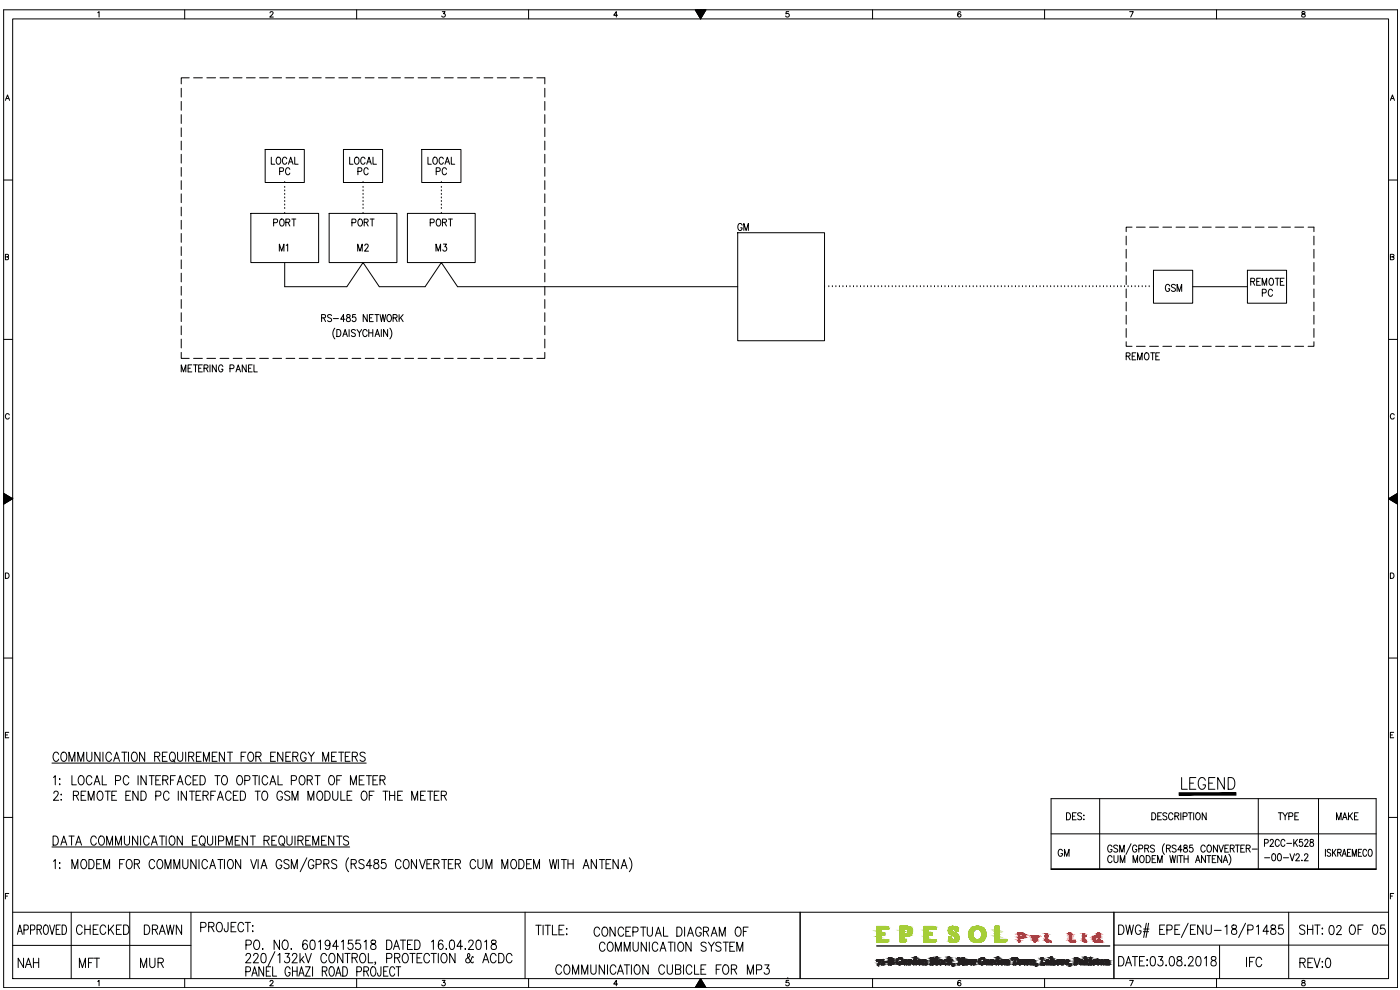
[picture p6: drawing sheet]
<svg xmlns="http://www.w3.org/2000/svg" width="420mm" height="297mm" viewBox="0 0 420 297" stroke-linecap="round" stroke-linejoin="round" font-family="sans-serif">
<defs><g id="words">
<text font-size="7.1" x="353.8" y="238.1">LEGEND</text>
<g font-size="6.2">
<text x="22.2" y="281.5">CHECKED</text>
<text x="42.3" y="281.5">DRAWN</text>
<text x="59.3" y="280.8">PROJECT:</text>
<text x="389.1" y="281.5">SHT: OF 05</text>
<text x="177.4" y="282.2">CONCEPTUAL DIAGRAM OF</text>
<text x="178.9" y="286.8">COMMUNICATION SYSTEM</text>
<text x="4.6" y="291.4">NAH</text>
<text x="22.9" y="291.4">MFT</text>
<text x="41.3" y="291.4">MUR</text>
<text x="165.8" y="293.5">COMMUNICATION CUBICLE FOR MP3</text>
<text x="373.2" y="291.4">IFC</text>
<text x="389.1" y="291.4">REV:0</text>
</g>
<text font-size="5.7" x="397.9" y="281.5">02</text>
<g font-size="5.3">
<text x="80.4" y="50.4">LOCAL</text>
<text x="82.9" y="53.6">PC</text>
<text x="104.1" y="50.4">LOCAL</text>
<text x="106.5" y="53.6">PC</text>
<text x="127.7" y="50.4">LOCAL</text>
<text x="130.2" y="53.6">PC</text>
<text x="81.1" y="69.1">PORT</text>
<text x="104.8" y="69.1">PORT</text>
<text x="128.1" y="69.1">PORT</text>
<text x="220.5" y="70.6">GM</text>
<text x="82.9" y="76.6">M1</text>
<text x="106.5" y="76.6">M2</text>
<text x="129.8" y="76.6">M3</text>
<text x="348.9" y="88.5">GSM</text>
<text x="374.6" y="86.8">REMOTE</text>
<text x="377.8" y="90">PC</text>
<text x="337.3" y="109.4">REMOTE</text>
<text x="382.8" y="247.3">TYPE</text>
<text x="400" y="247.3">MAKE</text>
<text x="316.8" y="258.2">GM</text>
</g>
</g></defs>
<!-- layer: 0 -->
<g fill="none" stroke="#000" stroke-width=".3">
<path d="M1.1 2.9h418.3v293.4h-418.3zM3.8 5.7h412.9v287.9h-412.9zM29.3 3.8l.4-.3v1.6M55.4 2.9v2.8M81 3.9l.2-.3 .5-.1 .3 .5-1 1.1h1M107 2.9v2.8M132.7 3.5h.9l-.5 .6a.55 .55 0 0 1 .4 .9 .55 .55 0 0 1-.9-.2M158.6 2.9v2.8M185.3 4.6h-1.1l.8-1.1v1.6M208.6 2.9h3.3l-1.6 2.8zM208.8 2.9l-.1 .1M209 2.9l-.2 .3"/>
<path d="M209.2 2.9l-.4 .4M209.4 2.9l-.5 .5M209.6 2.9l-.6 .6M209.8 2.9l-.7 .8M209.9 2.9l-.8 .9M210.2 2.9l-1 1M210.3 5.7h.1M210.3 2.9v2.8M210.3 2.9l-1 1.1M210.5 5.3l-.3 .3M210.5 2.9l-1.1 1.2M210.7 2.9l-1.3 1.4"/>
<path d="M210.8 4.8l-.7 .7M210.9 2.9l-1.4 1.5M211 4.4l-.9 .9M211.1 2.9l-1.5 1.6M211.3 2.9l-1.7 1.7M211.3 3.9l-1.3 1.3M211.5 2.9l-1.8 1.8M211.6 3.4l-1.7 1.7M211.7 2.9l-1.9 2M211.9 2.9l-2.1 2.1M236.7 3.5h-.7l-.1 .7a.58 .58 0 0 1 .9 0 .58 .58 0 0 1-.2 .9 .58 .58 0 0 1-.8-.3M261.9 2.9v2.8"/>
<path d="M288.3 3.7v-.1a.8 .8 0 0 0-1 .6 .8 .8 0 0 0 .6 .9 .51 .51 0 0 0 .5-.4 .51 .51 0 0 0-.4-.6 .51 .51 0 0 0-.6 .5M313.5 2.9v2.8M339 3.5h1.1l-.8 1.6M365.1 2.9v2.8M390.8 3.6v.4l.9 .6a.54 .54 0 0 1-.5 .5 .54 .54 0 0 1-.6-.5l1-.7-.3-.4zM1.6 30.1l.7-1.6 .6 1.6M1.9 29.6h.7M54.4 26.5v2.6M54.4 30.4v2.7M54.4 34.4v2.6M54.4 38.4v2.6M56.8 23.3h-2.4v1.9"/>
<path d="M58.1 23.3h2.6M62.1 23.3h2.6M66 23.3h2.7M70 23.3h2.6M73.9 23.3h2.7M77.9 23.3h2.7M81.9 23.3h2.6M85.8 23.3h2.7M89.8 23.3h2.6M93.8 23.3h2.6M97.7 23.3h2.7M101.7 23.3h2.6"/>
<path d="M105.7 23.3h2.6M109.6 23.3h2.7M113.6 23.3h2.6M117.5 23.3h2.7M121.5 23.3h2.6M125.5 23.3h2.6M129.4 23.3h2.7M133.4 23.3h2.6M137.3 23.3h2.7M141.3 23.3h2.6M145.3 23.3h2.6M149.2 23.3h2.7"/>
<path d="M153.2 23.3h2.6M157.2 23.3h2.6M161.1 23.3h2.4v1.9M163.5 26.5v2.6M163.5 30.4v2.7M163.5 34.4v2.6M163.5 38.4v2.6M417.3 30.1l.6-1.6 .6 1.6M417.5 29.6h.8M1.1 54h2.7M54.4 42.3v2.7M54.4 46.3v2.6"/>
<path d="M54.4 50.2v2.7M54.4 54.2v2.7M54.4 58.2v2.6M79.6 44.9h11.7v9.9h-11.7zM85.4 56.2h.1M85.4 57.3h.1M85.4 58.3h.1M85.4 59.4h.1M103.1 44.9h11.7v9.9h-11.7zM109 56.2h.1M109 57.3h.1M109 58.3h.1"/>
<path d="M109 59.4h.1M126.6 44.9h11.7v9.9h-11.7zM132.5 56.2h.1M132.5 57.3h.1M132.5 58.3h.1M132.5 59.4h.1M163.5 42.3v2.7M163.5 46.3v2.6M163.5 50.2v2.7M163.5 54.2v2.7M163.5 58.2v2.6M416.7 54h2.7"/>
<path d="M1.6 77.1l.8-.1v-.6l-.8-.1v1.6l.9-.1 .1-.4-.4-.3M54.4 62.1v2.7M54.4 66.1v2.6M54.4 70.1v2.6M54.4 74v2.7M54.4 78v2.6M75.3 64h20.3v14.8h-20.3zM85.4 78.8v7.2h18.7l4.9-7.2 4.8 7.2h13.8l4.9-7.2 4.8 7.2h84.1M85.4 60.5h.1M85.4 61.5h.1M85.4 62.5h.1M98.8 64h20.3v14.8h-20.3z"/>
<path d="M109 60.5h.1M109 61.5h.1M109 62.5h.1M122.3 64h20.3v14.8h-20.3zM132.5 60.5h.1M132.5 61.5h.1M132.5 62.5h.1M163.5 62.1v2.7M163.5 66.1v2.6M163.5 70.1v2.6M163.5 74v2.7M163.5 78v2.6"/>
<path d="M221.4 69.8h26.1v32.4h-26.1zM338 70.8v2.7M338 74.8v2.6M338 78.8v2.6M339.7 68.2h-1.7v1.3M341.1 68.2h2.6M345 68.2h2.7M349 68.2h2.6M352.9 68.2h2.7M356.9 68.2h2.7M360.9 68.2h2.6M364.8 68.2h2.7"/>
<path d="M368.8 68.2h2.6M372.8 68.2h2.6M376.7 68.2h2.7M380.7 68.2h2.6M384.6 68.2h2.7M388.6 68.2h2.6M392.6 68.2h1.7v1.3M394.3 70.8v2.7M394.3 74.8v2.6M394.3 78.8v2.6M417.3 77.1l.9-.1 .2-.4-.2-.2-.9-.1v1.6h.9l.2-.5-.4-.3M54.4 82v2.6"/>
<path d="M54.4 85.9v2.7M54.4 89.9v2.6M54.4 93.8v2.7M54.4 97.8v2.6M96.5 95.4l1.1-.1v-.7l-1.1-.2v2.1M97.1 95.4l.6 1.1M99.5 94.7l-.4-.3-.8 .3 .2 .5 .9 .5-.1 .7a.73 .73 0 0 1-1-.2M100 95.6h1.6M100.5 98.5a2.45 2.45 0 0 0 0 3.2M101.1 98.9a1.07 1.07 0 0 1 1.2 1 1.07 1.07 0 0 1-1.2 1.1zM103.5 95.8h-1.3l.9-1.4v2.1M104.1 94.5v.6a.85 .85 0 0 1 .9 .4 .85 .85 0 0 1 0 .9 .68 .68 0 0 1-1.1-.5 .68 .68 0 0 1 .9-.7l.3-.5a.61 .61 0 0 0-1-.2z"/>
<path d="M104.8 98.9v2.1M106.7 99.2l-.5-.3-.8 .3 .2 .5 .9 .4 .2 .6a.7 .7 0 0 1-1.3 0M106.7 94.4h-.9v.9a.65 .65 0 0 1 .9 0 .65 .65 0 0 1-.1 1 .65 .65 0 0 1-.9-.2M107.2 98.9l.7 1 .6-1M107.9 99.9v1.1M110.2 99.4a.66 .66 0 0 0-.8-.5 .66 .66 0 0 0-.5 .8v.5a.66 .66 0 0 0 .5 .8 .66 .66 0 0 0 .8-.5M110.2 94.4v2.1l-1.2-2.1v2.1M110.7 98.9v2.1M110.7 99.9h1.2M110.9 95.4h.7M111.9 98.9v2.1M112 94.4h-1.1v2.1h1.1"/>
<path d="M112.5 94.4h1.2M113.1 94.4v2.1M114.1 94.4l.4 2.1 .4-2.1 .4 2.1 .5-2.1M114.4 98.9v2.1M116.3 98.9v2.1l-1.2-2.1v2.1M116.5 94.5l.1-.1a1.08 1.08 0 0 1 .9 1 1.08 1.08 0 0 1-.9 1.1 1.36 1.36 0 0 1-.1-2zM117 98.5a2.45 2.45 0 0 1 0 3.2M118 95.4l1-.1 .1-.7-1.1-.2v2.1M118.6 95.4l.6 1.1M119.8 94.4v2.1M120.2 95.3l.8 1.2M121 94.4l-1.2 1.4"/>
<path d="M163.5 82v2.6M163.5 85.9v2.7M163.5 89.9v2.6M163.5 93.8v2.7M163.5 97.8v2.6M247.5 86h.1M248.7 86h.1M249.8 86h.1M250.9 86h.1M251.9 86h.1M253 86h.1M254 86h.1"/>
<path d="M255.1 86h.1M256.2 86h.1M257.2 86h.1M258.2 86h.1M259.3 86h.1M260.4 86h.1M261.4 86h.1M262.5 86h.1M263.5 86h.1M264.6 86h.1M265.7 86h.1M266.7 86h.1"/>
<path d="M267.8 86h.1M268.8 86h.1M269.9 86h.1M270.9 86h.1M272 86h.1M273 86h.1M274.1 86h.1M275.2 86h.1M276.2 86h.1M277.3 86h.1M278.3 86h.1M279.4 86h.1"/>
<path d="M280.5 86h.1M281.5 86h.1M282.5 86h.1M283.6 86h.1M284.7 86h.1M285.7 86h.1M286.8 86h.1M287.8 86h.1M288.9 86h.1M290 86h.1M291 86h.1M292.1 86h.1"/>
<path d="M293.1 86h.1M294.2 86h.1M295.2 86h.1M296.3 86h.1M297.3 86h.1M298.4 86h.1M299.5 86h.1M300.5 86h.1M301.6 86h.1M302.6 86h.1M303.7 86h.1M304.8 86h.1"/>
<path d="M305.8 86h.1M306.8 86h.1M307.9 86h.1M309 86h.1M310 86h.1M311.1 86h.1M312.1 86h.1M313.2 86h.1M314.3 86h.1M315.3 86h.1M316.4 86h.1M317.4 86h.1"/>
<path d="M318.5 86h.1M319.5 86h.1M320.6 86h.1M321.6 86h.1M322.7 86h.1M323.8 86h.1M324.8 86h.1M325.9 86h.1M326.9 86h.1M328 86h.1M329 86h.1M330.1 86h.1"/>
<path d="M331.2 86h.1M332.2 86h.1M333.3 86h.1M334.3 86h.1M335.4 86h.1M336.4 86h.1M337.5 86h.1M338 82.7v2.7M338 86.7v2.6M338 90.7v2.6M338 94.6v2.7M338 98.6v2.6"/>
<path d="M338.6 86h.1M339.6 86h.1M340.7 86h.1M341.7 86h.1M342.8 86h.1M343.8 86h.1M344.9 86h.1M346.2 81.1h11.7v9.9h-11.7zM346.2 86h.1M357.9 86h16.5M374.4 81.1h11.7v9.9h-11.7zM394.3 82.7v2.7"/>
<path d="M394.3 86.7v2.6M394.3 90.7v2.6M394.3 94.6v2.7M394.3 98.6v2.6M1.1 101.8h2.7M54.4 105.7v1.8h2.4M54.4 111.6v-2.1l.7 2.1 .7-2.1v2.1M54.4 101.7v2.7M56.4 110.5h.7M57.6 109.5h-1.2v2.1h1.2M58.1 109.5h1.2M58.1 107.5h2.6"/>
<path d="M58.7 109.5v2.1M59.6 110.5h.7M60.7 109.5h-1.1v2.1h1.1M61.2 110.5l1.1-.1v-.7l-1.1-.2v2.1M61.8 110.5l.6 1.1M62.1 107.5h2.6M63 109.5v2.1M64.9 109.5v2.1l-1.2-2.1v2.1M66 107.5h2.7M66.9 110a.66 .66 0 0 0-.8-.5 .66 .66 0 0 0-.5 .8v.5a.66 .66 0 0 0 .6 .8 .66 .66 0 0 0 .7-.8h-.4M69 110.6l1.1-.1 .1-.3-.1-.6-1.1-.1v2.1M70 107.5h2.6"/>
<path d="M70.8 111.6l.7-2.1 .7 2.1M71.1 110.9h.8M73.9 109.5v2.1l-1.2-2.1v2.1M73.9 107.5h2.7M74.6 110.5h.7M75.7 109.5h-1.1v2.1h1.1M76.2 109.5v2.1h1M77.9 107.5h2.7M81.9 107.5h2.6M85.8 107.5h2.7M89.8 107.5h2.6M93.8 107.5h2.6"/>
<path d="M97.7 107.5h2.7M101.7 107.5h2.6M102.9 101l.7-2.1 .7 2.1M103.1 100.3h.9M105.7 107.5h2.6M109.6 107.5h2.7M112.6 101l.6-2.1 .7 2.1M112.8 100.3h.9M113.6 107.5h2.6M117.5 107.5h2.7M121.5 107.5h2.6M125.5 107.5h2.6"/>
<path d="M129.4 107.5h2.7M133.4 107.5h2.6M137.3 107.5h2.7M141.3 107.5h2.6M145.3 107.5h2.6M149.2 107.5h2.7M153.2 107.5h2.6M157.2 107.5h2.6M163.5 105.7v1.8h-2.4M163.5 101.7v2.7M338 102.5v1.4h1.7M349 103.9h2.6"/>
<path d="M352.9 103.9h2.7M356.9 103.9h2.7M360.9 103.9h2.6M364.8 103.9h2.7M368.8 103.9h2.6M372.8 103.9h2.6M376.7 103.9h2.7M380.7 103.9h2.6M384.6 103.9h2.7M388.6 103.9h2.6M394.3 102.5v1.4h-1.7M416.7 101.8h2.7"/>
<path d="M2.8 124.5a.6 .6 0 0 0-.7-.4 .6 .6 0 0 0-.5 .6 .67 .67 0 0 0 .2 .9 .67 .67 0 0 0 .9-.1l.1-.2M418.4 124.5a.6 .6 0 0 0-.6-.4 .6 .6 0 0 0-.5 .6v.4a.6 .6 0 0 0 .5 .6 .6 .6 0 0 0 .6-.4M1.2 148.1l-.1 .1M1.3 148.1l-.2 .3M1.4 148.2l-.3 .4M1.6 148.3l-.5 .5M1.7 148.4l-.6 .5M1.8 148.4l-.7 .7M1.9 148.5l-.8 .8M2 148.6l-.9 .9M2.2 148.7l-1.1 .9h2.7l-2.7-1.6v3.3M2.3 148.7l-1.2 1.2"/>
<path d="M2.4 148.8l-1.3 1.3M2.5 148.9l-1.4 1.4M2.6 148.9l-1.5 1.6M2.7 149l-1.6 1.7M2.9 149.1l-1.8 1.8M3 149.2l-1.9 1.9M3.1 149.2l-2 2.1M3.2 149.3l-1.7 1.7M3.4 149.4l-1.4 1.3M3.5 149.4l-1 1M3.6 149.5l-.6 .6M3.7 149.6l-.3 .3"/>
<path d="M3.8 149.6h-2.7h2.7l-2.7 1.7M3.8 149.6h.1M416.7 149.6l2.7-1.6v3.3zM416.7 149.6h.1M416.8 149.6l.3 .3M416.9 149.5l.6 .6M417 149.4l1 1M417.2 149.4l1.3 1.3M417.3 149.3l1.7 1.7M417.4 149.2l2 2.1M417.5 149.2l1.9 1.9M417.7 149.1l1.7 1.8"/>
<path d="M417.8 149l1.6 1.7M417.9 148.9l1.5 1.6M418 148.9l1.4 1.4M418.1 148.8l1.3 1.3M418.2 148.7l1.2 1.2M418.4 148.7l1 .9h-2.7M418.5 148.6l.9 .9M418.6 148.5l.8 .8M418.7 148.4l.7 .7M418.8 148.4l.6 .5M419 148.3l.4 .5M419.1 148.2l.3 .4"/>
<path d="M419.2 148.1l.2 .3M419.3 148.1l.1 .1M1.6 171.9h.6a.87 .87 0 0 1 .5 .8 .87 .87 0 0 1-.5 .8h-.6zM417.3 171.9h.5a.87 .87 0 0 1 .6 .8 .87 .87 0 0 1-.6 .8h-.5zM1.1 197.4h2.7M416.7 197.4h2.7M2.6 219.7h-1v1.7h1M418.3 219.7h-1v1.7h1M1.6 220.5h.7M15.6 229h94.3M16 233.3l.6-.6v2.8M16.2 238l.4-.6 .7 .1 .2 .4-.3 .9-1.2 1.3h1.6"/>
<path d="M17.6 226.3a.86 .86 0 0 0-1-.6 .86 .86 0 0 0-.7 1v.7a.86 .86 0 0 0 .7 1 .86 .86 0 0 0 1-.6M17.9 233.6v.3zM17.9 235.2v.3zM18.4 238.3v.2zM18.4 239.9v.2zM18.7 225.8l.2-.1a1.46 1.46 0 0 1 1.2 1.1 1.46 1.46 0 0 1-.5 1.5l-.2 .1a1.47 1.47 0 0 1-1.2-1.1 1.47 1.47 0 0 1 .5-1.5zM20.7 228.4v-2.7l.9 2.7 .9-2.7v2.7M21.6 232.7v2.8h1.3M22 238.7l1.4-.2 .2-.3-.1-.6-.5-.2h-1v2.7M22.8 238.7l.8 1.4M23.4 228.4v-2.7l.8 2.7 .9-2.7v2.7M23.9 232.9l.2-.2a1.46 1.46 0 0 1 1.2 1.1 1.46 1.46 0 0 1-.5 1.5l-.2 .2a1.47 1.47 0 0 1-1.2-1.1 1.47 1.47 0 0 1 .5-1.5z"/>
<path d="M24.4 238.7h.8M25.8 237.4h-1.4v2.7h1.4M26 225.7v1.9a.77 .77 0 0 0 .8 .8 .77 .77 0 0 0 .8-.8v-1.9M27.6 233.4a.86 .86 0 0 0-1.1-.7 .86 .86 0 0 0-.6 1.1v.6a.86 .86 0 0 0 .6 1.1 .86 .86 0 0 0 1.1-.7M28.2 235.5l.9-2.8 .9 2.8M28.6 234.5h1.1M29.6 237.5l.2-.1a1.46 1.46 0 0 1 1.2 1.1 1.46 1.46 0 0 1-.5 1.5l-.3 .1a1.47 1.47 0 0 1-1.1-1.1 1.47 1.47 0 0 1 .5-1.5zM30 225.7v2.7l-1.5-2.7v2.7M30.7 232.7v2.8h1.3M30.9 225.7v2.7M31.6 237.4h1.5M32.3 237.4v2.7"/>
<path d="M33.5 226.3a.86 .86 0 0 0-1.1-.6 .86 .86 0 0 0-.6 1v.7a.86 .86 0 0 0 .6 1 .86 .86 0 0 0 1.1-.6M33.6 238.7h.9M34.1 228.4l.9-2.7 .9 2.7M34.5 227.5h1.1M34.7 234.2h1a.74 .74 0 0 0 .5-.8 .74 .74 0 0 0-.5-.7h-1v2.8M35 237.4h-1.4v2.7h1.4M36.5 225.7h1.6M37.3 225.7v2.7M37.8 238.7h.9M38.6 225.7v2.7M38.7 233.4a.86 .86 0 0 0-1.1-.7 .86 .86 0 0 0-.6 1.1v.6a.86 .86 0 0 0 .6 1.1 .86 .86 0 0 0 1.1-.7M39.2 237.4h-1.4v2.7h1.4"/>
<path d="M39.9 225.8l.2-.1a1.46 1.46 0 0 1 1.2 1.1 1.46 1.46 0 0 1-.5 1.5l-.3 .1a1.49 1.49 0 0 1-1.1-1.1 1.49 1.49 0 0 1 .5-1.5zM41.4 237.4v2.7l-1.5-2.7v2.7M41.4 232.7v2.8M42.3 237.4a1.46 1.46 0 0 1 1.6 .9 1.46 1.46 0 0 1-.5 1.7l-1.1 .1zM43.4 225.7v2.7l-1.5-2.7v2.7M43.9 232.7v2.8l-1.6-2.8v2.8M44.8 232.7h1.5M45.5 232.7v2.8M46.4 227l1.3-.1 .3-.4-.1-.6-.5-.2h-1v2.7M46.8 238.8h.9a.74 .74 0 0 0 .6-.7 .74 .74 0 0 0-.6-.7h-.9v2.7M46.8 234h.8M47.2 227l.8 1.4"/>
<path d="M48.2 232.7h-1.4v2.8h1.4M48.7 227h.9M48.8 234l1.4-.1 .2-.4-.1-.5-.4-.3h-1.1v2.8M49.6 234l.8 1.5M50.2 225.7h-1.5v2.7h1.5M50.7 238a.85 .85 0 0 0-1-.6 .85 .85 0 0 0-.6 1v.7a.85 .85 0 0 0 .6 1 .85 .85 0 0 0 1-.6M51.2 234h.9M51.3 225.8l.2-.1a1.47 1.47 0 0 1 1.2 1.1 1.47 1.47 0 0 1-.5 1.5l-.2 .1a1.48 1.48 0 0 1-1.2-1.1 1.48 1.48 0 0 1 .5-1.5zM51.9 227.9l.6 .8M52.6 232.7h-1.4v2.8M53.2 235.5l.9-2.8 .8 2.8M53.3 225.7v1.9a.77 .77 0 0 0 .8 .8 .77 .77 0 0 0 .7-.8v-1.9"/>
<path d="M53.5 234.5h1.1M53.5 237.4v2.7M55.7 225.7v2.7M56 237.4v2.7l-1.6-2.7v2.7M56.6 227l1.3-.1 .3-.4-.1-.6-.5-.2h-1v2.7M56.8 237.4h1.6M57.3 233.4a.85 .85 0 0 0-1-.7 .85 .85 0 0 0-.7 1.1v.6a.85 .85 0 0 0 .6 1.1 .85 .85 0 0 0 1.1-.7M57.4 227l.8 1.4M57.6 237.4v2.7M57.9 234h.9M58.8 238.7h.9M58.9 227h.9"/>
<path d="M59.4 232.7h-1.5v2.8h1.5M60 232.7a1.47 1.47 0 0 1 1.6 .9 1.47 1.47 0 0 1-.4 1.7l-1.2 .2zM60.3 237.4h-1.5v2.7h1.5M60.4 225.7h-1.5v2.7h1.5M60.9 238.7l1.4-.2 .2-.3-.1-.6-.5-.2h-1v2.7M61.1 228.4v-2.7l.8 2.7 .9-2.7v2.7M61.7 238.7l.8 1.4M63.3 238.7h.8M63.7 227h.9M64.5 232.7h1.5M64.7 237.4h-1.4v2.7M65.1 225.7h-1.4v2.7h1.4"/>
<path d="M65.2 232.7v2.8M65.6 239.2h1.1M66.9 232.9l.3-.2a1.46 1.46 0 0 1 1.1 1.1 1.46 1.46 0 0 1-.5 1.5l-.2 .2a1.48 1.48 0 0 1-1.2-1.1 1.48 1.48 0 0 1 .5-1.5zM67.4 225.7v2.7l-1.6-2.7v2.7M68.3 225.7h1.5M69 225.7v2.7M69.4 238a.85 .85 0 0 0-1.1-.6 .85 .85 0 0 0-.6 1v.7a.85 .85 0 0 0 .6 1 .85 .85 0 0 0 1.1-.6M70 238.7h.9M71.5 232.9l.2-.2a1.47 1.47 0 0 1 1.2 1.1 1.47 1.47 0 0 1-.5 1.5l-.3 .2a1.48 1.48 0 0 1-1.2-1.1 1.48 1.48 0 0 1 .6-1.5zM71.5 237.4h-1.5v2.7h1.5M72.1 237.4a1.47 1.47 0 0 1 1.6 .9 1.47 1.47 0 0 1-.4 1.7l-1.2 .1zM72.4 227h.9"/>
<path d="M73.5 234.2h1a.74 .74 0 0 0 .5-.8 .74 .74 0 0 0-.5-.7h-1v2.8M73.8 225.7h-1.4v2.7M74.8 225.8l.2-.1a1.46 1.46 0 0 1 1.2 1.1 1.46 1.46 0 0 1-.5 1.5l-.2 .1a1.48 1.48 0 0 1-1.2-1.1 1.48 1.48 0 0 1 .5-1.5zM75.8 232.7h1.5M76.6 232.7v2.8M76.6 237.4h1.5M76.8 227l1.3-.1 .3-.4-.2-.6-.4-.2h-1v2.7M77.3 237.4v2.7M77.6 227l.8 1.4M77.8 232.7v2.8M79 237.5l.2-.1a1.47 1.47 0 0 1 1.2 1.1 1.47 1.47 0 0 1-.5 1.5l-.2 .1a1.46 1.46 0 0 1-1.2-1.1 1.46 1.46 0 0 1 .5-1.5zM80.3 233.4a.86 .86 0 0 0-1-.7 .86 .86 0 0 0-.6 1.1v.6a.86 .86 0 0 0 .6 1.1 .86 .86 0 0 0 1-.7"/>
<path d="M81 235.5l.9-2.8 .9 2.8M81.2 227h.9M81.3 234.5h1.1M82.7 225.7h-1.5v2.7h1.5M83.4 232.7v2.8h1.4M84.8 238a.85 .85 0 0 0-1.1-.6 .85 .85 0 0 0-.6 1v.7a.85 .85 0 0 0 .8 1 .85 .85 0 0 0 .9-1h-.6M84.9 225.7v2.7l-1.6-2.7v2.7M85.8 227h.8M87 237.8a.83 .83 0 0 0-.9-.4 .83 .83 0 0 0-.7 .6l.3 .4 1.1 .6a.66 .66 0 0 1 .2 .6 .66 .66 0 0 1-.6 .5l-.7-.1-.3-.3M87.2 225.7h-1.4v2.7h1.4M87.4 234.2h1a.74 .74 0 0 0 .6-.8 .74 .74 0 0 0-.6-.7h-1v2.8M87.9 227l1.3-.1 .2-.4-.1-.6-.4-.2h-1v2.7"/>
<path d="M88.7 227l.7 1.4M90.2 232.9l.2-.2a1.47 1.47 0 0 1 1.2 1.1 1.47 1.47 0 0 1-.5 1.5l-.2 .2a1.48 1.48 0 0 1-1.2-1.1 1.48 1.48 0 0 1 .5-1.5zM91.9 226.3a.86 .86 0 0 0-1.1-.6 .86 .86 0 0 0-.6 1v.7a.86 .86 0 0 0 .8 1 .86 .86 0 0 0 .9-1h-.6M92.2 234l1.3-.1 .2-.4-.2-.6-1.3-.2v2.8M92.5 225.7l.9 1.3 .9-1.3M93 234l.7 1.5M93.4 227v1.4M94.5 232.7h1.6M95.3 232.7v2.8M95.5 237.5l.3-.1a1.46 1.46 0 0 1 1.1 1.1 1.46 1.46 0 0 1-.5 1.5l-.2 .1a1.46 1.46 0 0 1-1.2-1.1 1.46 1.46 0 0 1 .5-1.5zM96.9 228.4v-2.7l.8 2.7 .9-2.7v2.7M97.5 237.4a1.46 1.46 0 0 1 1.6 .9 1.46 1.46 0 0 1-.5 1.7l-1.1 .1z"/>
<path d="M99.1 232.9l.2-.2a1.47 1.47 0 0 1 1.2 1.1 1.47 1.47 0 0 1-.5 1.5l-.3 .2a1.48 1.48 0 0 1-1.2-1.1 1.48 1.48 0 0 1 .6-1.5zM99.5 227h.9M99.8 237.4v1.9a.78 .78 0 0 0 .8 .8 .78 .78 0 0 0 .8-.8v-1.9M101 225.7h-1.5v2.7h1.5M101.1 234h.9M101.6 225.7h1.6M102.3 237.4v2.7h1.3M102.4 225.7v2.7M102.5 232.7h-1.4v2.8M103.6 227h.9M104.2 238.7h.9M105.1 225.7h-1.5v2.7h1.5"/>
<path d="M105.2 235.5v-2.8l.9 2.8 .8-2.8v2.8M105.6 237.4h-1.4v2.7h1.4M105.7 227l1.4-.1 .2-.4-.1-.6-.5-.2h-1v2.7M106.5 227l.8 1.4M107.8 234h.9M108.8 237.5l.2-.1a1.46 1.46 0 0 1 1.2 1.1 1.46 1.46 0 0 1-.5 1.5l-.2 .1a1.46 1.46 0 0 1-1.2-1.1 1.46 1.46 0 0 1 .5-1.5zM109.3 232.7h-1.5v2.8h1.5M109.6 226.1a.82 .82 0 0 0-.9-.5 .82 .82 0 0 0-.7 .7l.5 .6 .9 .3 .2 .8a.91 .91 0 0 1-1.6 0M109.9 232.7h1.6M110.7 232.7v2.8M110.8 238.7h.9M111.9 234h.9"/>
<path d="M112.3 237.4h-1.5v2.7M113.4 232.7h-1.5v2.8h1.5M114 234l1.4-.1 .2-.4-.2-.6-1.4-.2v2.8M114.8 234l.8 1.5M114.9 237.4h1.6M115.7 237.4v2.7M116.9 238.7h1.6M116.9 237.4v2.7M118.5 237.4v2.7M119.4 238.7h.8M120.8 237.4h-1.4v2.7h1.4M126.2 238.7h.9"/>
<path d="M127.7 237.4h-1.5v2.7h1.5M128.3 237.4h1.6M129.1 237.4v2.7M130.3 238.7h.9M131.8 237.4h-1.5v2.7h1.5M132.4 238.7l1.4-.2 .2-.3-.1-.6-.5-.2h-1v2.7M133.2 238.7l.8 1.4M330 239.6v21.2M377.6 239.6v21.2M395.7 239.6v21.2M417.3 220.5h.6M1.1 245.3h2.7"/>
<path d="M15.6 254.1h89.3M15.9 250.8a1.47 1.47 0 0 1 1.6 .9 1.47 1.47 0 0 1-.4 1.7l-1.2 .2zM16 258.4l.6-.5v2.7M17.9 258.8v.3zM18.3 253.6l.8-2.8 .9 2.8M18.6 252.7h1.1M20.7 250.8h1.6M21.5 250.8v2.8M22.7 253.6l.9-2.8 .9 2.8M23 252.7h1.1M24.7 258l.2-.1a1.47 1.47 0 0 1 1.2 1.1 1.47 1.47 0 0 1-.5 1.5l-.2 .1a1.48 1.48 0 0 1-1.2-1.1 1.48 1.48 0 0 1 .5-1.5zM26.5 240.1v-2.7l.8 2.7 .9-2.7v2.7"/>
<path d="M26.7 257.9a1.46 1.46 0 0 1 1.5 .9 1.46 1.46 0 0 1-.4 1.7l-1.1 .1zM28.9 251.5a.86 .86 0 0 0-1-.6 .86 .86 0 0 0-.7 1v.6a.86 .86 0 0 0 .7 1.1 .86 .86 0 0 0 1-.7M29 259.2h.9M30 251l.2-.2a1.46 1.46 0 0 1 1.2 1.1 1.46 1.46 0 0 1-.5 1.5l-.2 .2a1.47 1.47 0 0 1-1.2-1.1 1.47 1.47 0 0 1 .5-1.5zM30.5 257.9h-1.5v2.7h1.5M32 253.6v-2.8l.9 2.8 .9-2.8v2.8M34.7 253.6v-2.8l.9 2.8 .8-2.8v2.8M35.9 259.2h.9M37.3 250.8v2a.77 .77 0 0 0 .8 .8 .77 .77 0 0 0 .8-.8v-2M37.3 257.9h-1.4v2.7M38.3 258l.2-.1a1.46 1.46 0 0 1 1.2 1.1 1.46 1.46 0 0 1-.5 1.5l-.2 .1a1.48 1.48 0 0 1-1.2-1.1 1.48 1.48 0 0 1 .5-1.5zM40.3 259.2l1.3-.1 .3-.4-.1-.6-.5-.2h-1v2.7"/>
<path d="M41.1 259.2l.8 1.4M41.3 250.8v2.8l-1.5-2.8v2.8M42.2 250.8v2.8M44.8 251.5a.86 .86 0 0 0-1.1-.6 .86 .86 0 0 0-.6 1v.6a.86 .86 0 0 0 .6 1.1 .86 .86 0 0 0 1.1-.7M45.4 253.6l.9-2.8 .9 2.8M45.8 252.7h1.1M46.4 258.6a.85 .85 0 0 0-1-.7 .85 .85 0 0 0-.6 1v.7a.85 .85 0 0 0 .6 1 .85 .85 0 0 0 1-.6M47.5 258l.2-.1a1.46 1.46 0 0 1 1.2 1.1 1.46 1.46 0 0 1-.5 1.5l-.2 .1a1.48 1.48 0 0 1-1.2-1.1 1.48 1.48 0 0 1 .5-1.5zM47.9 250.8h1.5M48.6 250.8v2.8M49.9 250.8v2.8M51.2 251l.2-.2a1.46 1.46 0 0 1 1.2 1.1 1.46 1.46 0 0 1-.5 1.5l-.2 .2a1.46 1.46 0 0 1-1.2-1.1 1.46 1.46 0 0 1 .5-1.5z"/>
<path d="M54.7 250.8v2.8l-1.5-2.8v2.8M54.8 257.9v2a.78 .78 0 0 0 .8 .8 .78 .78 0 0 0 .8-.8v-2M57.7 252.2h.9M58.8 257.9v2.7l-1.5-2.7v2.7M59.2 250.8h-1.5v2.8h1.5M59.7 257.9v2.7M60.3 251l.2-.2a1.46 1.46 0 0 1 1.2 1.1 1.46 1.46 0 0 1-.5 1.5l-.3 .2a1.46 1.46 0 0 1-1.2-1.1 1.46 1.46 0 0 1 .6-1.5zM60.8 253.1l.7 .8M62.3 250.8v2a.78 .78 0 0 0 .7 .8 .78 .78 0 0 0 .8-.8v-2M62.3 258.6a.85 .85 0 0 0-1.1-.7 .85 .85 0 0 0-.6 1v.7a.85 .85 0 0 0 .6 1 .85 .85 0 0 0 1.1-.6M63.3 259.7h1.1M64.7 250.8v2.8"/>
<path d="M65.2 240.1l.9-2.7 .9 2.7M65.4 257.9h1.5M65.6 252.3h1a.74 .74 0 0 0 .6-.7 .74 .74 0 0 0-.6-.8h-1v2.8M66.1 257.9v2.7M67.4 257.9v2.7M67.9 253.6v-2.8l.9 2.8 .9-2.8v2.8M68.7 258l.2-.1a1.47 1.47 0 0 1 1.2 1.1 1.47 1.47 0 0 1-.5 1.5l-.2 .1a1.48 1.48 0 0 1-1.2-1.1 1.48 1.48 0 0 1 .5-1.5zM70.6 252.2h.9M72 250.8h-1.4v2.8h1.4M72.2 257.9v2.7l-1.5-2.7v2.7M74.2 250.8v2.8l-1.5-2.8v2.8M75.1 250.8h1.6"/>
<path d="M75.2 257.9l.9 2.7 .9-2.7M75.9 250.8v2.8M77.5 257.9v2.7M78.7 259.7h1.1M79.2 252.2l1.4-.2 .2-.4-.1-.5-.5-.3h-1v2.8M80 252.2l.8 1.4M81.6 252.2h.8M83 250.8h-1.4v2.8h1.4M84.1 251l.2-.2a1.46 1.46 0 0 1 1.2 1.1 1.46 1.46 0 0 1-.5 1.5l-.2 .2a1.46 1.46 0 0 1-1.2-1.1 1.46 1.46 0 0 1 .5-1.5zM84.6 258.6a.86 .86 0 0 0-1.1-.7 .86 .86 0 0 0-.6 1v.7a.86 .86 0 0 0 .8 1.1 .86 .86 0 0 0 .9-1.1h-.6M84.7 253.1l.6 .8M86.1 250.8v2a.78 .78 0 0 0 .8 .8 .78 .78 0 0 0 .8-.8v-2"/>
<path d="M86.8 258.3a.82 .82 0 0 0-.9-.4 .82 .82 0 0 0-.7 .7l.5 .5 .8 .4 .3 .7a.91 .91 0 0 1-1.6 0M87.6 240.1v-2.7l.9 2.7 .9-2.7v2.7M88.5 250.8v2.8M89.4 252.2l1.4-.2 .2-.4-.1-.5-.5-.3h-1v2.8M90.2 252.2l.8 1.4M91.8 252.2h.8M92.1 257.4l-2 4.2M92.4 240.1v-2.7l.9 2.7 .9-2.7v2.7M93.2 250.8h-1.4v2.8h1.4M93.9 253.6v-2.8l.9 2.8 .8-2.8v2.8M94.2 258.6a.85 .85 0 0 0-1-.7 .85 .85 0 0 0-.7 1v.7a.85 .85 0 0 0 .9 1.1 .85 .85 0 0 0 .8-1.1h-.6M94.9 259.3h1a.74 .74 0 0 0 .5-.7 .74 .74 0 0 0-.5-.7h-1v2.7"/>
<path d="M96.5 252.2h.9M97.2 259.2l1.3-.1 .2-.4-.1-.6-.4-.2h-1v2.7M98 259.2l.7 1.4M98 250.8h-1.5v2.8h1.5M100.2 250.8v2.8l-1.6-2.8v2.8M101.1 258.3a.82 .82 0 0 0-.9-.4 .82 .82 0 0 0-.7 .7l.2 .3 1.2 .6 .2 .7a.91 .91 0 0 1-1.6 0M101.1 250.8h1.5M101.8 250.8v2.8M104.6 251.2a.84 .84 0 0 0-.9-.4 .84 .84 0 0 0-.6 .7l.4 .5 .9 .4a.66 .66 0 0 1 .2 .7 .66 .66 0 0 1-.5 .5l-.8-.2-.2-.2M104.6 257.4a3.2 3.2 0 0 0 0 4.2M105.4 259.2l1.3-.1 .2-.4-.1-.6-.4-.2h-1v2.7M106.2 259.2l.7 1.4"/>
<path d="M109.3 258.3a.78 .78 0 0 0-1-.4 .78 .78 0 0 0-.5 .9l1.2 .7a.67 .67 0 0 1 .3 .7 .67 .67 0 0 1-.6 .4h-.4l-.6-.4M111.6 259.7h-1.7l1.1-1.8v2.7M112.4 258a.59 .59 0 0 0 .2 .9 .88 .88 0 0 1 1.1 .8 .88 .88 0 0 1-1 .9 .9 .9 0 0 1-.5-1.1 .9 .9 0 0 1 1.1-.6 .59 .59 0 0 0 .2-.9zM115.7 257.9h-1.1l-.1 1.2a.85 .85 0 0 1 1.2 0 .85 .85 0 0 1-.1 1.3 .85 .85 0 0 1-1.2-.3M120.3 258.6a.85 .85 0 0 0-1-.7 .85 .85 0 0 0-.6 1v.7a.85 .85 0 0 0 .6 1 .85 .85 0 0 0 1-.6M121.5 258l.2-.1a1.46 1.46 0 0 1 1.2 1.1 1.46 1.46 0 0 1-.6 1.5l-.2 .1a1.48 1.48 0 0 1-1.2-1.1 1.48 1.48 0 0 1 .6-1.5zM123.6 240.1v-2.7l.9 2.7 .8-2.7v2.7M125 257.9v2.7l-1.5-2.7v2.7M125.9 257.9l.9 2.7 .9-2.7M128.1 259.2h.9M129.6 257.9h-1.5v2.7h1.5M130.2 259.2l1.3-.1 .3-.4-.2-.6-.4-.2h-1v2.7"/>
<path d="M131 259.2l.8 1.4M132.5 257.9h1.6M133.3 257.9v2.7M134.5 259.2h.9M136 257.9h-1.5v2.7h1.5M136.6 259.2l1.4-.1 .2-.4-.1-.6-.5-.2h-1v2.7M137.4 259.2l.8 1.4M142.7 258.6a.85 .85 0 0 0-1-.7 .85 .85 0 0 0-.6 1v.7a.85 .85 0 0 0 .6 1 .85 .85 0 0 0 1-.6M143.4 257.9v2a.77 .77 0 0 0 .8 .8 .77 .77 0 0 0 .8-.8v-2M153.7 258l.2-.1a1.46 1.46 0 0 1 1.2 1.1 1.46 1.46 0 0 1-.5 1.5l-.2 .1a1.48 1.48 0 0 1-1.2-1.1 1.48 1.48 0 0 1 .5-1.5zM155.7 257.9a1.46 1.46 0 0 1 1.6 .9 1.46 1.46 0 0 1-.5 1.7l-1.1 .1zM158 259.2h.9"/>
<path d="M159.5 257.9h-1.5v2.7h1.5M164.9 257.9l.6 2.7 .5-2.7 .6 2.7 .5-2.7M167.6 257.9v2.7M168.5 257.9h1.5M169.2 257.9v2.7M170.4 259.2h1.6M170.4 257.9v2.7M172 257.9v2.7M175.3 259.7h1.1M179 257.9v2.7l-1.6-2.7v2.7M179.9 257.9h1.5M180.7 257.9v2.7"/>
<path d="M181.9 259.2h.9M183.3 257.9h-1.4v2.7h1.4M185.5 257.9v2.7l-1.5-2.7v2.7M186.7 259.7h1.1M188.9 257.4a3.2 3.2 0 0 1 0 4.2M315.4 250.2h97.6M320.1 243.9a1.07 1.07 0 0 1 1.2 1 1.07 1.07 0 0 1-1.2 1.1zM321.9 244.9h.7M323 243.9h-1.1v2.1h1.1M324.6 244.2l-.4-.3-.8 .3 .2 .5 .9 .5 .1 .5-.4 .3-.8-.3M325.3 244.6v.2zM325.3 245.8v.2z"/>
<path d="M333.7 254.1a.66 .66 0 0 0-.8-.5 .66 .66 0 0 0-.5 .8v.5a.66 .66 0 0 0 .7 .8 .66 .66 0 0 0 .6-.8h-.4M333.7 257.2a.66 .66 0 0 0-.8-.5 .66 .66 0 0 0-.5 .8v.5a.66 .66 0 0 0 .5 .8 .66 .66 0 0 0 .8-.5M334.3 256.7v1.5l.5 .6 .6-.3 .1-1.8M335.4 253.9l-.1-.2a.63 .63 0 0 0-1.1 .4l1.2 1v.3l-.4 .3-.8-.3M336 255.7v-2.1l.7 2.1 .7-2.1v2.1M336.2 258.8v-2.1l.7 2.1 .7-2.1v2.1M339.4 253.2l-1.5 3.2M340.1 258.8v-2.1l.6 2.1 .7-2.1v2.1M341.2 254.1a.65 .65 0 0 0-.8-.5 .65 .65 0 0 0-.5 .8v.5a.66 .66 0 0 0 .6 .8 .66 .66 0 0 0 .7-.8h-.5M341.8 254.7l1-.1 .2-.3-.2-.6-1-.1v2.1M342.4 256.8l.1-.1a1.08 1.08 0 0 1 .9 1.1 1.08 1.08 0 0 1-.9 1 1.36 1.36 0 0 1-.1-2zM343.5 254.6l1.1-.1 .1-.7-1.2-.2v2.1"/>
<path d="M344 256.7a1.07 1.07 0 0 1 1.2 1.1 1.07 1.07 0 0 1-1.2 1zM344.2 254.6l.6 1.1M345.7 243.9a1.07 1.07 0 0 1 1.2 1 1.07 1.07 0 0 1-1.2 1.1zM345.8 257.7h.7M346.5 253.9a.64 .64 0 0 0-.7-.4 .64 .64 0 0 0-.5 .6l1.2 1v.3l-.5 .3-.7-.3M346.9 256.7h-1.1v2.1h1.1M347.4 258.8v-2.1l.7 2.1 .7-2.1v2.1M347.4 244.9h.7M348.6 243.9h-1.2v2.1h1.2M349.5 253.2a2.46 2.46 0 0 0 0 3.2M350.1 254.6l1-.1 .2-.3-.2-.5-1-.1v2.1M350.2 244.2l-.4-.3-.8 .3 .2 .5 .8 .4 .2 .3v.3l-.4 .3-.8-.3"/>
<path d="M350.7 254.6l.6 1.1M351.1 256.7l.4 2.1 .4-2.1 .5 2.1 .4-2.1M352 244.4a.66 .66 0 0 0-.8-.5 .66 .66 0 0 0-.5 .8v.5a.66 .66 0 0 0 .5 .8 .66 .66 0 0 0 .8-.5M352.6 244.9l1-.1 .2-.3-.1-.4-1.1-.2v2.1M353 253.9a.6 .6 0 0 0-.8-.3 .6 .6 0 0 0-.4 .7l1 .5 .2 .6-.5 .3-.7-.3M353.2 244.9l.6 1.1M353.3 256.7v2.1M353.7 256.7h1.2M354.3 256.7v2.1M354.4 243.9v2.1M354.8 255h-1.3l.8-1.4v2.1M355.1 245l1-.1 .1-.8-1.1-.2v2.1"/>
<path d="M355.4 253.7v.6a.76 .76 0 0 1 .9 .4 .76 .76 0 0 1-.3 1 .68 .68 0 0 1-.9-.7 .68 .68 0 0 1 .9-.6l.3-.5a.6 .6 0 0 0-.9-.2zM355.4 257.7h1.2M355.4 256.7v2.1M356.6 256.7v2.1M356.6 243.9h1.2M357.2 243.9v2.1M357.9 253.6h-.8l-.1 .9a.65 .65 0 0 1 .9 0 .65 .65 0 0 1-.1 .9 .65 .65 0 0 1-.9-.1M358.2 243.9v2.1M358.8 258.8l.7-2.1 .6 2.1M359 258.1h.9M359.2 244l.1-.1a1.07 1.07 0 0 1 .9 1 1.07 1.07 0 0 1-.9 1.1 1.36 1.36 0 0 1-.1-2zM361.7 254.1a.66 .66 0 0 0-.8-.5 .66 .66 0 0 0-.5 .8v.5a.66 .66 0 0 0 .5 .8 .66 .66 0 0 0 .8-.5"/>
<path d="M361.8 256.7v2.1l-1.2-2.1v2.1M362 243.9v2.1l-1.2-2.1v2.1M362.2 256.7h1.2M362.5 253.7l.2-.1a1.08 1.08 0 0 1 .9 1 1.08 1.08 0 0 1-.9 1.1 1.34 1.34 0 0 1-.2-2zM362.8 256.7v2.1M363.8 257.7h.7M364.9 256.7h-1.1v2.1h1.1M365.4 253.6v2.1l-1.2-2.1v2.1M365.8 253.6l.7 2.1 .7-2.1M366.6 256.7v2.1l-1.1-2.1v2.1M367.1 258.8l.7-2.1 .6 2.1M367.3 258.1h.9"/>
<path d="M367.6 254.6h.7M368.7 253.6h-1.1v2.1h1.1M368.8 256.3a2.39 2.39 0 0 1 0 3.2M369.2 254.6l1-.1 .2-.3-.2-.5-1-.1v2.1M369.8 254.6l.6 1.1M370.7 253.6h1.3M371.4 253.6v2.1M372.4 254.6h.7M373.5 253.6h-1.1v2.1h1.1M374 254.6l1-.1 .2-.3-.2-.5-1-.1v2.1M374.6 254.6l.6 1.1M375.8 254.8h1.6"/>
<path d="M379.5 253l1-.1 .1-.4-.1-.6-1-.1v2.2M379.5 257.4h1.6M381.2 252.3l.3-.5h.3l.4 .4-.3 .8-.8 1h1.1M381.9 256.3l.4-.1a1.34 1.34 0 0 1 0 2.1h-.1a1.45 1.45 0 0 1-.3-2zM383.6 256.3l.5-.1a1.34 1.34 0 0 1 0 2.1h-.2a1.51 1.51 0 0 1-.3-2zM383.9 252.3a.62 .62 0 0 0-.7-.5 .62 .62 0 0 0-.5 .8v.6a.62 .62 0 0 0 .5 .8 .62 .62 0 0 0 .7-.6M385.2 257.4h1.5M385.6 252.3a.62 .62 0 0 0-.8-.5 .62 .62 0 0 0-.4 .8v.6a.62 .62 0 0 0 .4 .7 .62 .62 0 0 0 .8-.5M386.2 253h1.4M387.1 256.2l.7 2.1 .7-2.1M388.3 251.8v2.2M388.7 252.8l.7 1.2"/>
<path d="M388.9 256.7l.4-.5h.3l.3 .4-.2 .7-.9 1h1.2M389.4 251.8l-1.1 1.5M390.6 258.2h.2zM390.9 251.8h-.8l-.1 1a.63 .63 0 0 1 .9 0 .63 .63 0 0 1-.1 .9 .63 .63 0 0 1-.9-.1M391.5 256.7l.3-.5h.4l.3 .4-.2 .7-.9 1h1.2M391.6 252.3l.3-.5h.3l.3 .4-.2 .8-.8 1h1.1M393.3 251.9v.6a.77 .77 0 0 1 .8 .5 .77 .77 0 0 1-.3 1 .67 .67 0 0 1-.8-.8 .67 .67 0 0 1 .9-.6l.3-.3-.1-.4zM397.8 254.8v2.1M399.4 255.1l-.7-.3a.46 .46 0 0 0-.4 .4 .46 .46 0 0 0 .3 .5l.4 .2a.55 .55 0 0 1 .3 .8 .55 .55 0 0 1-.8 .1l-.2-.2M399.9 254.8v2.1M400.3 255.7l.6 1.2M400.9 254.8l-1 1.4"/>
<path d="M401.5 255.8l.9-.1v-.8l-.9-.1v2.1M402 255.8l.5 1.1M402.8 256.9l.6-2.1 .6 2.1M403 256.2h.8M404.4 255.8h.6M405.4 254.8h-1v2.1h1M405.8 256.9v-2.1l.7 2.1 .5-2.1v2.1M407.7 255.8h.6M408.6 254.8h-.9v2.1h.9M410.1 255.3a.59 .59 0 0 0-.7-.5 .59 .59 0 0 0-.4 .8v.5a.59 .59 0 0 0 .4 .8 .59 .59 0 0 0 .7-.5M410.9 254.9l.1-.1a1.17 1.17 0 0 1 .5 2l-.2 .1a1.16 1.16 0 0 1-.4-2zM416.7 245.3h2.7"/>
<path d="M1.6 268.9h.7M2.6 268.1h-1v1.6M3.8 273.7h412.9M5.5 279.4h.9M7.2 279h.8a.81 .81 0 0 0 .5-.7 .81 .81 0 0 0-.5-.8h-.8v2.9M9.2 279h.8a.81 .81 0 0 0 .5-.7 .81 .81 0 0 0-.5-.8h-.8v2.9M11.1 278.9l1.1-.2 .2-.4-.2-.6-1.1-.2v2.9M11.8 278.9l.6 1.5M13.4 277.7l.2-.2a1.59 1.59 0 0 1 .5 2.7l-.2 .2a1.59 1.59 0 0 1-.5-2.7zM14.9 277.5l.7 2.9 .8-2.9M16.9 278.9h.7M17.9 260.4v.2z"/>
<path d="M18.1 277.5h-1.2v2.9h1.2M18.6 277.5h.7a1.79 1.79 0 0 1 0 2.9h-.7zM21.4 273.7v19.9M21.6 260.6v-2.7l.9 2.7 .9-2.7v2.7M31.1 260.6v-2.7l.9 2.7 .9-2.7v2.7M38.9 273.7v19.9M49.5 260.6v-2.7l.9 2.7 .9-2.7v2.7M52.2 260.6v-2.7l.9 2.7 .8-2.7v2.7M57.3 273.7v19.9M62.9 260.6l.9-2.7 .9 2.7M78.3 260.6l.9-2.7 .9 2.7M87.4 260.6v-2.7l.9 2.7 .9-2.7v2.7"/>
<path d="M145.9 260.6v-2.7l.8 2.7 .9-2.7v2.7M150.6 260.6v-2.7l.9 2.7 .9-2.7v2.7M157.6 273.7v19.9M160.1 260.6v-2.7l.9 2.7 .9-2.7v2.7M160.8 277.6h1.6M161.6 277.6v2.9M163 277.6v2.9M163.6 277.6h1.6M164.4 277.6v2.9M165.8 277.6v2.9h1.4M167.8 279h.9M169.3 277.6h-1.5v2.9h1.5"/>
<path d="M170.1 278.6v.2zM175 260.6l.9-2.7 .9 2.7M186.4 260.6l.9-2.7 .9 2.7M240.1 273.7v19.9M315.4 260.8v-21.2h97.6v21.2M334.3 273.7v19.9M335.7 277.5a1.51 1.51 0 0 1 1.6 .9 1.51 1.51 0 0 1-.4 1.8l-1.2 .2zM337.9 277.5l.5 2.9 .6-2.9 .6 2.9 .6-2.9M342.4 278.2a.88 .88 0 0 0-1-.7 .88 .88 0 0 0-.7 1.1v.7a.88 .88 0 0 0 .9 1.1 .88 .88 0 0 0 .8-1.1h-.5M343.1 279.5h1.6M343.2 278.7h1.6M344 277l-.8 4.3"/>
<path d="M344.7 277l-.8 4.3M348 278.9h.9M349.5 277.5h-1.5v2.9h1.5M350.2 279h1a.76 .76 0 0 0 .6-.7 .76 .76 0 0 0-.6-.8h-1v2.9M352.6 278.9h.9M354.1 277.5h-1.5v2.9h1.5M356.6 277l-2.1 4.3M357.3 278.9h.9M358.7 277.5h-1.4v2.9h1.4M361 277.5v2.9l-1.6-2.9v2.9M361.9 277.5v2a.79 .79 0 0 0 .8 .9 .79 .79 0 0 0 .8-.9v-2M364.4 279.1h2.1"/>
<path d="M367.6 278.1l.6-.6v2.9M369.8 277.7a.61 .61 0 0 0 .2 .9 .89 .89 0 0 1 1.2 .8 .89 .89 0 0 1-1 1 .92 .92 0 0 1-.6-1.2 .92 .92 0 0 1 1.1-.6 .61 .61 0 0 0 .2-.9zM373.8 277l-2.1 4.3M374.5 279h1a.76 .76 0 0 0 .6-.7 .76 .76 0 0 0-.6-.8h-1v2.9M377.1 278.1l.6-.6v2.9M380.8 279.4h-1.8l1.2-1.9v2.9M381.5 277.7a.63 .63 0 0 0 .3 .9 .89 .89 0 0 1 1.1 .8 .89 .89 0 0 1-1 1 .92 .92 0 0 1-.5-1.2 .92 .92 0 0 1 1.1-.6 .61 .61 0 0 0 .2-.9zM385 277.5h-1.2l-.1 1.2a.88 .88 0 0 1 1.3 .1 .88 .88 0 0 1-.1 1.3 .88 .88 0 0 1-1.3-.3M386.8 273.7v19.9M413 260.8h-97.6h97.6M417.3 268.9h.6M418.3 268.1h-1v1.6"/>
<path d="M3.8 283.7h53.5M5.2 280.4l.8-2.9 .7 2.9M29.3 294.5l.4-.3v1.6M55.4 293.6v2.7M73.8 291.5h.9a.79 .79 0 0 0 .5-.7 .79 .79 0 0 0-.5-.7h-.9v2.8M73.8 286.7l.5-.6h.5l.4 .5-.3 .9-1.2 1.4h1.6M73.8 283.5h1.1a.74 .74 0 0 0 .6-.7 .74 .74 0 0 0-.6-.7h-1.1v2.8M75.6 292.9l.8-2.8 .8 2.8M75.9 292h1M76.1 286.7l.5-.6 .7 .1 .2 .4-.4 .9-1.1 1.4h1.6M76.6 282.2a.91 .91 0 0 1 .9 0 .91 .91 0 0 1 .4 .9v.7a.93 .93 0 0 1-.9 1.1 .93 .93 0 0 1-.9-1.1v-.7zM78.6 286.2l.6-.1a1.61 1.61 0 0 1 .6 2.3l-.3 .4-.5 .1a1.61 1.61 0 0 1-.6-2.3z"/>
<path d="M78.9 284.6v.3zM79.1 290.1v2.8l-1.4-2.8v2.8M79.9 291.4h.8M81 294.6l.3-.4 .7 .3-.3 .5-.7 .8h1M81.2 290.1h-1.3v2.8h1.3M81.8 290.1v2.8h1.2M82.5 285.5l-2.1 4.3M83.4 286.6l.6-.5v2.8M83.9 282.1v2.8l-1.6-2.8v2.8M85.1 282.2a.91 .91 0 0 1 1 0 .91 .91 0 0 1 .4 .9v.7a.93 .93 0 0 1-.9 1.1 .93 .93 0 0 1-.9-1.1v-.7zM85.6 286.1h1.2l-.7 1a.85 .85 0 0 1 .8 1.4 .85 .85 0 0 1-1.5-.1M87.1 290.7a.7 .7 0 0 0-1.1-.5 1.95 1.95 0 0 0 .2 2.7 .8 .8 0 0 0 .9-1.1h-.5"/>
<path d="M87.4 284.6v.3zM87.7 286.7l.5-.6 .7 .1 .2 .4-.3 .9-1.2 1.4h1.6M87.8 291.4h1.4M87.8 290.1v2.8M89.2 290.1v2.8M89.7 292.9l.8-2.8 .8 2.8M90 292h1M90 286.1v2.8M90.5 287.8l.8 1.1M91.2 287l-1.2 1.4M91.6 286.1l.9 2.8 .9-2.8M91.7 290.1h1.4l-1.4 2.8h1.4"/>
<path d="M92.2 282.5a.67 .67 0 0 0-1-.3 1.85 1.85 0 0 0 .3 2.7 .84 .84 0 0 0 .8-1 .84 .84 0 0 0-1.1-.6l-.4 .6M93.3 282.2l.6-.1a1.61 1.61 0 0 1 .6 2.3l-.3 .4-.5 .1a1.61 1.61 0 0 1-.6-2.3zM93.8 290.1v2.8M95.6 282.6l.6-.5v2.8M96.7 291.4l1.2-.1 .2-.4-.2-.7-1.2-.1v2.8M97.4 291.4l.7 1.5M98 286.7a.88 .88 0 0 0-1-.6 .88 .88 0 0 0-.7 1v.7a.88 .88 0 0 0 .7 1.1 .88 .88 0 0 0 1-.7M99 283a.81 .81 0 0 1-1.2 .6 .81 .81 0 0 1 .1-1.4 .7 .7 0 0 1 1 .3 3 3 0 0 1-.2 2.3 .67 .67 0 0 1-1-.3M99.1 290.2l.2-.1a1.34 1.34 0 0 1 .9 2.1 .7 .7 0 0 1-.7 .7 .7 .7 0 0 1-.7-.7l-.1-1.1zM99.2 286.2l.2-.1a1.52 1.52 0 0 1 1.2 1.1 1.52 1.52 0 0 1-.5 1.6l-.3 .1a1.51 1.51 0 0 1-1.2-1.1 1.51 1.51 0 0 1 .6-1.6zM100.7 292.9l.9-2.8 .8 2.8M101 292h1.1"/>
<path d="M101.6 283.9h-1.8l1.2-1.8v2.8M102.5 282.6l.5-.5v2.8M102.9 290.1h.7a1.72 1.72 0 0 1 0 2.8h-.7zM102.9 286.1v2.8l-1.6-2.8v2.8M103.5 286.1h1.6M104.3 286.1v2.8M105.7 287.4h1a.67 .67 0 0 0 .6-.7 .67 .67 0 0 0-.6-.6h-1v2.8M105.8 282.1h-1.2l-.1 1.2a.88 .88 0 0 1 1.3 0 .88 .88 0 0 1-.1 1.3 .88 .88 0 0 1-1.3-.2M106.4 287.4l.8 1.5M107 293.6v2.7M107.1 291.5h.9a.78 .78 0 0 0 .5-.7 .78 .78 0 0 0-.5-.7h-.9v2.8M108 282.1h-1.1l-.1 1.2a.88 .88 0 0 1 1.3 0 .88 .88 0 0 1-.1 1.3 .88 .88 0 0 1-1.3-.2"/>
<path d="M108.4 286.2a.93 .93 0 0 1 1 0 .93 .93 0 0 1 .4 .9v.7a.94 .94 0 0 1-1 1.1 .94 .94 0 0 1-.9-1.1v-.7zM109.2 291.4l1.2-.1 .2-.4-.2-.7-1.2-.1v2.8M109.3 282.6l.6-.5v2.8M109.9 291.4l.7 1.5M110.5 286.1v2.8h1.4M111.5 282.2a.61 .61 0 0 0 .2 .9 .9 .9 0 0 1 1.1 .8 .9 .9 0 0 1-1 1 .92 .92 0 0 1-.5-1.1 .92 .92 0 0 1 1.1-.7 .58 .58 0 0 0 .2-.9zM111.6 290.2l.2-.1a1.52 1.52 0 0 1 .8 2.4l-.4 .4a1.34 1.34 0 0 1-.9-2.2zM112.7 288.8h-.2h.2l-.2 .6M114.3 290.1v2.1l-.2 .6h-.6l-.2-.8M115.1 291.4h.8M116 287.5h1a.76 .76 0 0 0 .6-.7 .76 .76 0 0 0-.6-.7h-1v2.8M116 282.1a1.51 1.51 0 0 1 1.6 .9 1.51 1.51 0 0 1-.4 1.8l-1.2 .1z"/>
<path d="M116.5 290.1h-1.4v2.8h1.4M118.1 284.9l.9-2.8 .9 2.8M118.4 287.4l1.4-.1 .2-.4-.1-.6-.4-.2h-1.1v2.8M118.4 283.9h1.2M118.5 290.7a.71 .71 0 0 0-.7-.7 .71 .71 0 0 0-.8 .7v1.5a.71 .71 0 0 0 .8 .7 .71 .71 0 0 0 .7-.7M118.9 290.1h1.4M119.2 287.4l.8 1.5M119.6 290.1v2.8M120.1 282.1h1.6M120.9 282.1v2.8M121.2 286.2l.2-.1a1.51 1.51 0 0 1 1.2 1.1 1.51 1.51 0 0 1-.5 1.6l-.3 .1a1.52 1.52 0 0 1-1.2-1.1 1.52 1.52 0 0 1 .6-1.6zM122.3 283.4h.9"/>
<path d="M123 286.1h1.6M123.8 282.1h-1.5v2.8h1.5M123.8 286.1v2.8M124.5 282.1a1.5 1.5 0 0 1 1.6 .9 1.5 1.5 0 0 1-.5 1.8l-1.1 .1zM125.2 287.4h.9M126.6 286.1h-1.4v2.8h1.4M128.9 286.7a.88 .88 0 0 0-1-.6 .88 .88 0 0 0-.7 1v.7a.88 .88 0 0 0 .7 1.1 .88 .88 0 0 0 1-.7M129.4 286.1h1.6M129.5 282.6l.6-.5v2.8M130.2 286.1v2.8M131.5 286.1v2.8M132.7 294.2h.9l-.5 .6a.54 .54 0 0 1 .4 .9 .54 .54 0 0 1-.9-.2"/>
<path d="M132.8 286.2a.93 .93 0 0 1 1 0 .93 .93 0 0 1 .4 .9v.7a.94 .94 0 0 1-1 1.1 .94 .94 0 0 1-.9-1.1v-.7zM132.9 282.5a.65 .65 0 0 0-1-.3 1.87 1.87 0 0 0 .3 2.7 .84 .84 0 0 0 .8-1 .84 .84 0 0 0-1.1-.6l-.4 .6M133.9 284.6v.3zM135.2 282.2l.6-.1a1.61 1.61 0 0 1 .5 2.3l-.2 .4-.6 .1a1.61 1.61 0 0 1-.5-2.3zM136.6 286.1v2.8l-1.6-2.8v2.8M138.8 283.9h-1.7l1.2-1.8v2.8M139.6 284.6v.3zM140.7 282.7l.2-.5 .7-.1 .3 .2 .1 .6-1.5 2h1.6M142 287.3l-.2-.3-.5 1.1a.84 .84 0 0 1-.5 .8 .84 .84 0 0 1-.9-.3v-.8l1-.8a.59 .59 0 0 0-.2-.9l-.3 .1a2.58 2.58 0 0 0 1 2.6l.5 .1 .1-.3M143.2 282.2l.5-.1a1.61 1.61 0 0 1 .6 2.3l-.2 .4-.6 .1a1.61 1.61 0 0 1-.6-2.3zM144.9 288.9l.9-2.8 .9 2.8M145.2 288h1.2"/>
<path d="M145.5 282.6l.5-.5v2.8M147.6 282.2a.61 .61 0 0 0 .2 .9 .9 .9 0 0 1 1.2 .8 .9 .9 0 0 1-1.1 1 .93 .93 0 0 1-.5-1.2 .93 .93 0 0 1 1.1-.6 .58 .58 0 0 0 .3-.9zM148.9 286.7a.88 .88 0 0 0-1.1-.6 .88 .88 0 0 0-.6 1v.7a.88 .88 0 0 0 .6 1.1 .88 .88 0 0 0 1.1-.7M149.7 286.1a1.51 1.51 0 0 1 1.6 .9 1.51 1.51 0 0 1-.5 1.8l-1.1 .1zM153.7 286.7a.88 .88 0 0 0-1.1-.6 .88 .88 0 0 0-.7 1v.7a.88 .88 0 0 0 .7 1.1 .88 .88 0 0 0 1.1-.7M158.6 293.6v2.7M170 280.3h.2zM185.3 295.3h-1.1l.8-1.1v1.6M208.7 296.2l.1 .1M208.8 296.1l.2 .2M208.8 296l.4 .3M208.9 295.9l.5 .4"/>
<path d="M209 295.7l.6 .6M209.1 295.6l.7 .7M209.1 295.5l.8 .8M209.2 295.4l1 .9M209.3 295.3l1 1M209.4 295.1l1.1 1.2M209.4 295l1.3 1.3M209.5 294.9l1.4 1.4M209.6 294.8l1.5 1.5M209.6 294.7l1.7 1.6M209.7 294.6l1.8 1.7M209.8 294.4l1.9 1.9"/>
<path d="M209.8 294.3l2.1 2M209.9 294.2l1.7 1.7M210.3 293.6l1.6 2.7h-3.3zM210.3 293.6v2.7M236.4 293.6h.1M236.7 294.2h-.7l-.1 .7a.58 .58 0 0 1 .9-.1 .58 .58 0 0 1-.2 .9 .58 .58 0 0 1-.8-.2M261.9 293.6v2.7M288.3 294.4v-.2a.8 .8 0 0 0-1 .6 .8 .8 0 0 0 .6 1 .5 .5 0 0 0 .5-.5 .5 .5 0 0 0-.5-.5 .5 .5 0 0 0-.5 .5M313.5 293.6v2.7M334.3 283.6h82.4M335.7 287a1.51 1.51 0 0 1 1.6 .9 1.51 1.51 0 0 1-.4 1.8l-1.2 .1zM337.8 289.8l.9-2.8 .9 2.8"/>
<path d="M338.1 288.9h1.2M339 294.2h1.1l-.8 1.6M339.8 287h1.6M340.6 287v2.8M342 288.3h.9M343.5 287h-1.5v2.8h1.5M344.3 287.9v.3zM344.3 289.5v.3zM345.5 287.1l.6-.1a1.61 1.61 0 0 1 .6 2.3l-.3 .4-.5 .1a1.61 1.61 0 0 1-.6-2.3zM347.7 287h1.2l-.7 1.1a.85 .85 0 0 1 .8 1.3 .85 .85 0 0 1-1.5-.1M350 289.5v.3zM351.2 287.1l.6-.1a1.75 1.75 0 0 1 0 2.8h-.2a1.61 1.61 0 0 1-.6-2.3z"/>
<path d="M353.4 287.1a.6 .6 0 0 0 .2 1 .89 .89 0 0 1 1.1 .8 .89 .89 0 0 1-1 .9 .92 .92 0 0 1-.5-1.1 .92 .92 0 0 1 1.1-.6 .63 .63 0 0 0 .2-1zM355.7 289.5v.3zM356.7 287.7l.5-.7 .7 .3a.93 .93 0 0 1-.2 1.2l-1.1 1.3h1.6M359.2 287.1l.6-.1a1.61 1.61 0 0 1 .5 2.3l-.2 .4-.5 .1a1.96 1.96 0 0 1-.4-2.7zM361.5 287.5l.5-.5v2.8M363.7 287.1a.61 .61 0 0 0 .2 1 .89 .89 0 0 1 1.1 .8 .89 .89 0 0 1-1 .9 .92 .92 0 0 1-.5-1.1 .92 .92 0 0 1 1.1-.6 .63 .63 0 0 0 .2-1zM365.1 293.6v2.7M366 283.7v9.9M390.8 294.2v.5a.68 .68 0 0 1 .8 .2 .68 .68 0 0 1 0 .8h-.8a.67 .67 0 0 1 0-.8 .67 .67 0 0 1 .8-.2v-.5z"/>
</g>
<!-- layer: BORDER_A4|Layer 1 -->
<path d="M263.1 283.8h70" fill="none" stroke="#231f20" stroke-width=".3"/>
<g fill="none" stroke="#000" stroke-width=".3">
<path d="M263.1 278h2a1.13 1.13 0 0 1 1.6 .7l-2.4 .1v1.1h1.2v.8h-1.2v1.2h2.3a.66 .66 0 0 1-.2 .8 .66 .66 0 0 1-.8 0h-2.5zM270.1 277.9h.3a3.3 3.3 0 0 1 3.4 1 1.69 1.69 0 0 1-.5 1.7 1.69 1.69 0 0 1-1.8 .3l-.1 1h.5a.65 .65 0 0 1-.2 .7 .65 .65 0 0 1-.7 .1h-.9zM271.4 278.7a.79 .79 0 0 1 1.2 .7 .79 .79 0 0 1-1.2 .7zM277.3 278h2.2a.91 .91 0 0 1 1.4 .8h-2.4v1.1h1.2v.8h-1.2v1.2h2.3a.77 .77 0 0 1-.3 .8 .77 .77 0 0 1-.9 0h-2.3zM285 278.3a1.18 1.18 0 0 1 1.8 .1v-.3a.87 .87 0 0 1 .8 .4 .87 .87 0 0 1-.1 .9h-.7a.69 .69 0 0 0-.9-.6l-.3 .2 .1 .4a2.63 2.63 0 0 1 2.1 2.2 1.33 1.33 0 0 1-.9 1.1 1.33 1.33 0 0 1-1.4-.4v.3a.91 .91 0 0 1-.8-1.4l.7-.1a.62 .62 0 0 0 .4 .9 .62 .62 0 0 0 .8-.5 .62 .62 0 0 0-.6-.7 1.48 1.48 0 0 1-1.3-1 1.48 1.48 0 0 1 .3-1.5zM291.4 278.6a2.59 2.59 0 0 1 3.5-.2 2.59 2.59 0 0 1 .5 3.5 2.61 2.61 0 0 1-3.5 .6 2.61 2.61 0 0 1-.8-3.5zM292.4 279.2a1.42 1.42 0 0 1 1.9 0 1.42 1.42 0 0 1 .2 1.8 1.35 1.35 0 0 1-1.7 .8 1.35 1.35 0 0 1-.8-1.8zM298.6 278l1.3-.1v4h2.3a.84 .84 0 0 1-1.3 .8h-2.3zM305.4 279.9a1.71 1.71 0 0 1 2.1 .7 1.13 1.13 0 0 1-1.5 1v1.1h-.3v-2.6h-.3zM320.9 279.9l.5 .1v2a.59 .59 0 0 0 .4 .5 .59 .59 0 0 0 .7-.2l.2-.1v.2a1.25 1.25 0 0 1-1.6 .1v-2.3l-.2-.1zM329.5 279.9h.1a.42 .42 0 0 1 .5 .2 .42 .42 0 0 1-.1 .5v1.8h.2v.3l-.4-.1-.1-.2a.92 .92 0 0 1-1.3-.1 .92 .92 0 0 1 0-1.3 .92 .92 0 0 1 1.3 0v-.8l-.2-.1zM263.3 287.9l1.1 .1-.8 1.8-.2-.2 .8-1.5-.7 .1-.3 .2z"/>
<path d="M264.5 288l.7-.1-.2 1.2 .3 .3-.8 .1 .3-.4v-.9zM265.6 288.6l.8-.1v.2l-.8 .1zM266.7 287.4h.7a.49 .49 0 0 1 .6 .4 .49 .49 0 0 1-.3 .6 .58 .58 0 0 1 .4 .8 .58 .58 0 0 1-.9 .2l-.5 .1 .2-.4v-1.4zM267.1 288.5a.43 .43 0 0 1 .7 0 .43 .43 0 0 1 0 .6 .43 .43 0 0 1-.7 0zM267.2 287.6a.39 .39 0 0 1 .5 0 .39 .39 0 0 1 0 .6 .39 .39 0 0 1-.5 0zM269.3 287.7l.7-.3 .7 .1-.1 .5a.71 .71 0 0 0-.9-.4 .71 .71 0 0 0-.4 1 .6 .6 0 0 0 .4 .7 .6 .6 0 0 0 .7-.3v-.3l-.3-.2h.6a.7 .7 0 0 1-.7 1 1 1 0 0 1-.9-.7 1 1 0 0 1 .2-1.1zM271.2 288.2a.57 .57 0 0 1 .8-.1 .57 .57 0 0 1 0 .8v.3l.3 .1-.3 .1-.1-.2a.35 .35 0 0 1-.6 .2 .35 .35 0 0 1 .1-.6l.5-.2a.36 .36 0 0 0-.3-.4 .36 .36 0 0 0-.4 .2zM271.3 289l.5-.2a.25 .25 0 0 1-.1 .4 .25 .25 0 0 1-.4-.2zM272.6 288.1l.4-.1v.3l.5-.3v.5l-.2-.2-.3 .2v.7l.2 .2h-.6l.1-1.1zM274.1 288.3l.6-.1v.8a.47 .47 0 0 1-.8 .1 .47 .47 0 0 1 .1-.7zM274.5 287.2h.5l-.1 1.9 .3 .1-.2 .3-.3-.3a.66 .66 0 0 1-1.1-.2 .66 .66 0 0 1 .5-.9l.6-.1zM275.6 288.2a.47 .47 0 0 1 .6-.3 .47 .47 0 0 1 .2 .7l-.8 .1a.7 .7 0 0 0 .9 .5l-.1 .1a.68 .68 0 0 1-.9-.1 .68 .68 0 0 1 .1-1z"/>
<path d="M275.7 288.2h.4l.1 .3h-.6zM276.7 288.1l.5-.1v.2a.56 .56 0 0 1 .8-.1 .56 .56 0 0 1 0 .8l.2 .5-.6 .1 .2-.9a.35 .35 0 0 0-.2-.4 .35 .35 0 0 0-.4 .2l-.1 .8 .2 .2h-.6l.2-.3zM279.2 287.4l.3 .1a.57 .57 0 0 1 .9 .1 .57 .57 0 0 1-.2 .8 .58 .58 0 0 1 .3 .8 .58 .58 0 0 1-.8 .2l-.6 .1 .3-.4v-1.4zM279.6 288.5a.43 .43 0 0 1 .7 0 .43 .43 0 0 1-.1 .6 .43 .43 0 0 1-.6 0zM279.7 287.6a.39 .39 0 0 1 .5 0 .39 .39 0 0 1 0 .6 .39 .39 0 0 1-.6 0zM280.9 287.2h.5l-.1 1.9 .2 .3-.6 .1 .2-.4v-1.7zM282 288.3a.47 .47 0 0 1 .7 .4 .47 .47 0 0 1-.7 .4zM283.4 288.2a.41 .41 0 0 1 .5-.3 .41 .41 0 0 1 .3 .6l-.1-.2a.35 .35 0 0 0-.5-.1 .35 .35 0 0 0-.2 .4 .69 .69 0 0 0 .9 .6 .67 .67 0 0 1-1 0 .67 .67 0 0 1 .1-1zM284.5 287.2h.5l-.1 2 .2 .2h-.6l.2-.3v-1.6zM285.3 288h.5l-.6 .6 .6 .8h-.3l-.6-.7 .5-.5zM286.1 289.2l.2-.1a.43 .43 0 0 1 .1 .5 .43 .43 0 0 1-.4 .2l.2-.2zM287.5 287.4l.4 .1 1.1 1.5v-1.3l-.2-.2 .6-.1-.2 .3-.1 1.8-1.2-1.7v1.4l.2 .2-.6 .1 .2-.3a1.48 1.48 0 0 0-.3-1.7z"/>
<path d="M289.8 288.2a.47 .47 0 0 1 .7-.3 .47 .47 0 0 1 .1 .7l-.8 .1a.7 .7 0 0 0 .9 .5v.1a.68 .68 0 0 1-1-.1 .68 .68 0 0 1 .1-1zM290 288.2h.3l.2 .3h-.7zM290.9 288h.6l-.2 .3 .2 .9 .4-.8-.2-.4h.6l-.2 .2 .2 1 .4-.9-.2-.3h.5l-.8 1.5-.3-.9-.5 .9zM294 287.7l.7-.3 .7 .1v.5a.73 .73 0 0 0-1-.4 .73 .73 0 0 0-.4 1 .61 .61 0 0 0 .4 .7 .61 .61 0 0 0 .8-.3l-.1-.3-.3-.1a.36 .36 0 0 1 .5-.1 .36 .36 0 0 1 .1 .6 .84 .84 0 0 1-1 .5 .84 .84 0 0 1-.6-1zM295.9 288.2a.6 .6 0 0 1 .9 0 .6 .6 0 0 1-.1 .8l.4 .2-.2 .3-.3-.3a.36 .36 0 0 1-.6 .2 .36 .36 0 0 1 .1-.6l.5-.2a.36 .36 0 0 0-.2-.4 .36 .36 0 0 0-.5 .2zM296.1 289l.4-.2a.24 .24 0 0 1-.1 .4 .24 .24 0 0 1-.3-.2zM297.3 288.1l.4-.1v.3l.5-.3v.5l-.2-.2-.3 .2v.7l.2 .2h-.6l.2-1.1zM298.7 288.4l.7-.2v.8a.47 .47 0 0 1-.7 .1 .47 .47 0 0 1 0-.7zM299.2 287.2h.5l-.1 1.9 .4 .1-.3 .3-.3-.3a.66 .66 0 0 1-1.1-.2 .66 .66 0 0 1 .6-.9l.5-.1zM300.3 288.2a.46 .46 0 0 1 .6-.3 .46 .46 0 0 1 .2 .7l-.8 .1a.7 .7 0 0 0 .9 .5l-.1 .1a.68 .68 0 0 1-.9-.1 .68 .68 0 0 1 .1-1zM300.5 288.2h.3l.1 .3h-.6zM301.5 288.1l.4-.1v.2a.55 .55 0 0 1 .8-.1 .55 .55 0 0 1 0 .8l.2 .5-.6 .1 .2-.9a.35 .35 0 0 0-.2-.4 .35 .35 0 0 0-.4 .2v.7l.2 .3h-.6l.2-.3z"/>
<path d="M303.8 287.4h1.5l-.1 .6a.29 .29 0 0 0-.2-.4 .29 .29 0 0 0-.3 .1l-.1 1.4 .3 .3h-.8l.3-.3v-1.5l-.4 .1-.3 .3zM305.8 288.3a.47 .47 0 0 1 .7 .4 .47 .47 0 0 1-.6 .4zM306 280.1a.71 .71 0 0 1 1 .2 .71 .71 0 0 1-.3 1h-.7zM306.9 288h.6l-.2 .2 .3 1 .3-.8-.2-.4h.6l-.2 .2 .3 1 .4-1-.3-.2h.6l-.8 1.5-.3-.9-.5 .9zM309.2 288.1l.4-.1v.2a.55 .55 0 0 1 .8-.1 .55 .55 0 0 1 0 .8l.3 .5-.7 .1 .3-.9a.35 .35 0 0 0-.2-.4 .35 .35 0 0 0-.5 .2v.8l.2 .2h-.6l.2-.3zM309.6 280.7l.4 .1 .5 1.6 .6-1.5 .4-.2-.8 2h-.3zM311.1 289.1h.1a.41 .41 0 0 1 .1 .5 .41 .41 0 0 1-.5 .2zM312.4 287.5l.6-.1-.1 .3-.1 1.4a.52 .52 0 0 0 .5 .1 .52 .52 0 0 0 .4-.4l-.1 .7h-1.3l.3-.4v-1.4zM313.9 288.2l.7-.2 .2 1.2h.3a.28 .28 0 0 1-.3 .2 .28 .28 0 0 1-.2-.2 .35 .35 0 0 1-.6 .2 .35 .35 0 0 1 .1-.6l.5-.2a.34 .34 0 0 0-.2-.4 .34 .34 0 0 0-.5 .2zM313.9 280.1h.3v.6h.5v.2h-.5a1.25 1.25 0 0 0 .5 1.7v.1a1.09 1.09 0 0 1-.8-1.6l-.3-.2v-.2h.3zM314.1 288.9l.4-.1a.23 .23 0 0 1-.1 .4 .23 .23 0 0 1-.3-.3zM315.1 282.3h.3v.4h-.3z"/>
<path d="M315.2 287.2l.5-.1-.1 1.1 .3-.2a.74 .74 0 0 1 .6 1.2l.1 .2-.5 .1 .2-.9a.33 .33 0 0 0-.4-.4 .33 .33 0 0 0-.3 .3v.7l.2 .2h-.6l.2-.2v-1.8zM317.2 288.3a.47 .47 0 0 1 .7 .4 .47 .47 0 0 1-.6 .4zM318.4 288.1l.5-.1v.3l.5-.3v.5l-.2-.2-.3 .2-.1 .7 .3 .2h-.6l.1-1.1zM319.8 288.2a.47 .47 0 0 1 .7-.3 .47 .47 0 0 1 .1 .7l-.8 .1a.54 .54 0 0 0 .3 .5 .54 .54 0 0 0 .6 0v.1a.68 .68 0 0 1-1-.1 .68 .68 0 0 1 .1-1zM320 288.2h.3l.2 .3h-.7zM321.1 289.1h.1a.43 .43 0 0 1 .1 .5 .43 .43 0 0 1-.4 .2zM322.4 287.4a1.05 1.05 0 0 1 1.4 .7l-.4 .5-.5 .1v.5l.2 .2-.7 .1 .3-.4v-1.4zM322.9 287.6a.46 .46 0 0 1 .7 .5 .46 .46 0 0 1-.7 .3zM324.1 288.2a.6 .6 0 0 1 .9 0 .6 .6 0 0 1 0 .8v.2h.3a.26 .26 0 0 1-.3 .3 .26 .26 0 0 1-.2-.3 .35 .35 0 0 1-.6 .2 .35 .35 0 0 1 .1-.6l.5-.2a.35 .35 0 0 0-.2-.4 .35 .35 0 0 0-.5 .2zM324.3 289l.4-.2a.24 .24 0 0 1-.1 .4 .24 .24 0 0 1-.3-.2zM325.1 280.1h.3v.6h.5v.2h-.4a1.2 1.2 0 0 0 .4 1.7v.1a1.09 1.09 0 0 1-.8-1.6l-.2-.2v-.2h.2zM325.4 287.2h.5l-.1 1.9 .2 .3h-.6l.2-.4v-1.5z"/>
<path d="M326.2 288h.6l-.7 .6 .7 .8h-.4l-.5-.7 .5-.5zM327 288.1l.5-.1-.1 1.2 .2 .2-.6 .1 .2-.3zM328 288.2l.8-.2-.2 .4a.24 .24 0 0 0-.2-.3 .24 .24 0 0 0-.2 .3 .24 .24 0 0 0 .2 .2 .47 .47 0 0 1 .3 .7 .47 .47 0 0 1-.8 0l.1-.4 .2 .4 .4-.1-.3-.4a.4 .4 0 0 1-.3-.2 .4 .4 0 0 1 0-.4zM328.6 281.1a.7 .7 0 0 1 1 .1 .7 .7 0 0 1-.1 1 .7 .7 0 0 1-1-.1zM329 288.1l.4-.3 .1 .2h.4l-.4 .2v.2a.51 .51 0 0 0 .2 .8l.2 .1-.3 .2a.75 .75 0 0 1-.4-1.2zM330.2 288.2a.6 .6 0 0 1 .8 0 .6 .6 0 0 1 0 .8l.4 .2-.3 .3-.2-.3a.36 .36 0 0 1-.6 .2 .36 .36 0 0 1 .1-.6l.5-.2a.36 .36 0 0 0-.2-.4 .36 .36 0 0 0-.5 .2zM330.4 289l.4-.2a.25 .25 0 0 1-.1 .4 .25 .25 0 0 1-.3-.2zM330.6 282.3h.3v.4h-.3zM331.5 288.1l.5-.1v.2a.56 .56 0 0 1 .8-.1 .56 .56 0 0 1 0 .8l.2 .5-.6 .1 .2-.9a.35 .35 0 0 0-.2-.4 .35 .35 0 0 0-.4 .2l-.1 .8 .2 .2h-.5l.1-1.1z"/>
<circle cx="282.4" cy="288.7" r=".71"/>
<circle cx="306.2" cy="288.7" r=".71"/>
<circle cx="317.6" cy="288.7" r=".71"/>
<circle cx="327.3" cy="287.4" r=".17"/>
</g>
<g fill="#a6ce38" stroke="#a6ce38" stroke-width=".3">
<path d="M291.4 278.6h3.8z"/>
<path d="M291.4 282.1h3.8z"/>
<path d="M292.7 282.7h1.2z"/>
<path d="M293 282.8h.6z"/>
<path d="M265.7 281.9h.3z"/>
<path d="M265.4 281.9h.6z"/>
<path d="M264.7 281.9h1.3z"/>
<path d="M264.5 281.9h1.5z"/>
<path d="M280 281.9h.2z"/>
<path d="M279.5 281.9h.7z"/>
<path d="M278.8 281.9h1.4z"/>
<path d="M285.8 277.9h.2z"/>
<path d="M286.8 278h.1z"/>
<path d="M286.1 278.7h1.5z"/>
<path d="M286.8 279.4h.8z"/>
<path d="M286.7 281.4h1.1z"/>
<path d="M284.8 282.4h.7z"/>
<path d="M285.3 282.7h.2z"/>
<path d="M286.1 282.7h.7z"/>
<path d="M271.9 280.1h1.8z"/>
<path d="M293 277.9h.6zM293 277.9h.6zM293 277.9h.6z"/>
<path d="M293 277.9l.9 .1zM292.7 278h1.2zM292.7 278h1.2zM292.7 278h1.2z"/>
<path d="M292.7 278h1.5zM292.5 278h1.7zM292.5 278h1.7zM292.5 278h1.7z"/>
<path d="M292.5 278l1.9 .1zM292.2 278.1h2.2z"/>
<path d="M292.2 278.1h2.2zM292.2 278.1h2.2z"/>
<path d="M292.2 278.1l2.4 .1zM292 278.2h2.6zM292 278.2h2.6zM292 278.2h2.6z"/>
<path d="M292 278.2l2.9 .1zM291.8 278.3h3.1zM291.8 278.3h3.1zM291.8 278.3h3.1z"/>
<path d="M291.8 278.3l3.3 .2zM291.6 278.5h3.5zM291.6 278.5h3.5zM291.6 278.5h3.5z"/>
<path d="M291.6 278.5l3.6 .1-.1-.1zM291.6 278.5l3.6 .1h-3.8zM291.4 278.6h3.8z"/>
<path d="M291.4 278.6l4 .2zM291.4 278.6l4 .2h-4.2z"/>
<path d="M293.3 278.8h2.1zM293.3 278.8h2.1z"/>
<path d="M291.2 278.8h2.1zM291.2 278.8h1.8z"/>
<path d="M293.6 278.8h1.8zM293.6 278.8h1.8z"/>
<path d="M291.2 278.8h1.8zM291.2 278.8h1.8z"/>
<path d="M291.2 278.8h1.8zM291.2 278.8l1.6 .1z"/>
<path d="M293.6 278.8l1.9 .1zM293.6 278.8l1.9 .1z"/>
<path d="M293.8 278.9l1.7 .1zM293.8 278.9l1.7 .1z"/>
<path d="M291.2 278.9h1.6zM291.2 278.9l1.4 .1z"/>
<path d="M291.1 279h1.5zM291.1 279h1.5z"/>
<path d="M294 279h1.6zM294 279h1.6z"/>
<path d="M291.1 279l1.3 .2 .2-.2zM291.1 279l1.3 .2h-1.4z"/>
<path d="M294.1 279l1.6 .2-.1-.2zM294.1 279l1.6 .2h-1.4z"/>
<path d="M291 279.2h1.4zM291 279.2h1.4z"/>
<path d="M294.3 279.2h1.4zM294.3 279.2h1.4z"/>
<path d="M294.3 279.2l1.5 .2-.1-.2zM294.3 279.2l1.5 .2h-1.4z"/>
<path d="M290.9 279.2l1.3 .2 .2-.2zM290.9 279.2l1.3 .2h-1.3zM290.9 279.4h1.3zM290.9 279.4h1.3z"/>
<path d="M294.4 279.4h1.4zM294.4 279.4h1.4z"/>
<path d="M294.4 279.4l1.4 .2v-.2zM294.4 279.4l1.4 .2h-1.3z"/>
<path d="M290.9 279.4l1.2 .2 .1-.2zM290.9 279.4l1.2 .2h-1.3z"/>
<path d="M290.8 279.6h1.3zM290.8 279.6l1.3 .1z"/>
<path d="M294.5 279.6l1.4 .1zM294.5 279.6l1.4 .1z"/>
<path d="M294.5 279.7l1.4 .2zM294.5 279.7l1.4 .2z"/>
<path d="M290.8 279.7l1.3 .2v-.2zM290.8 279.7l1.3 .2h-1.4z"/>
<path d="M294.6 279.9l1.3 .1zM294.6 279.9l1.3 .1z"/>
<path d="M290.7 279.9h1.4zM290.7 279.9l1.3 .1z"/>
<path d="M294.6 280l1.3 .1zM294.6 280l1.3 .1z"/>
<path d="M290.7 280l1.3 .1zM290.7 280l1.3 .1z"/>
<path d="M294.6 280.1l1.3 .2v-.2zM294.6 280.1l1.3 .2h-1.3z"/>
<path d="M294.6 280.3l1.3 .1zM294.6 280.3l1.3 .1z"/>
<path d="M290.7 280.1l1.3 .3v-.3zM290.7 280.1l1.3 .3h-1.3z"/>
<path d="M290.7 280.4h1.3zM290.7 280.4h1.3z"/>
<path d="M290.7 280.4l1.3 .2v-.2zM290.7 280.4l1.3 .2h-1.3z"/>
<path d="M294.6 280.4l1.3 .2v-.2zM294.6 280.4l1.3 .2h-1.3z"/>
<path d="M294.6 280.6l1.3 .1zM294.6 280.6l1.3 .1z"/>
<path d="M290.7 280.6l1.3 .1zM290.7 280.6l1.3 .1z"/>
<path d="M290.7 280.7l1.4 .1zM290.7 280.7l1.4 .1z"/>
<path d="M294.6 280.7h1.3zM294.6 280.7l1.3 .1z"/>
<path d="M294.6 280.8l1.3 .2v-.2zM294.6 280.8l1.3 .2h-1.4z"/>
<path d="M290.7 280.8l1.4 .2v-.2zM290.7 280.8l1.4 .2h-1.3z"/>
<path d="M290.8 281l1.3 .1zM290.8 281l1.3 .1z"/>
<path d="M294.5 281h1.4zM294.5 281l1.3 .1z"/>
<path d="M290.8 281.1l1.4 .2-.1-.2zM290.8 281.1l1.4 .2h-1.3z"/>
<path d="M290.9 281.3h1.3zM290.9 281.3h1.3z"/>
<path d="M294.5 281.1l1.3 .2v-.2zM294.5 281.1l1.3 .2h-1.4z"/>
<path d="M294.4 281.3h1.4zM294.4 281.3h1.4z"/>
<path d="M290.9 281.3l1.5 .2-.2-.2zM290.9 281.3l1.5 .2h-1.5z"/>
<path d="M294.4 281.3l1.3 .2 .1-.2zM294.4 281.3l1.3 .2h-1.4z"/>
<path d="M290.9 281.5h1.5zM290.9 281.5h1.5z"/>
<path d="M294.3 281.5h1.4zM294.3 281.5h1.4z"/>
<path d="M291 281.5l1.6 .2-.2-.2zM291 281.5l1.6 .2h-1.5zM291.1 281.7h1.5zM291.1 281.7h1.5z"/>
<path d="M294.2 281.5l1.3 .2 .2-.2zM294 281.7l.2-.2 1.3 .2z"/>
<path d="M294 281.7h1.5zM294 281.7h1.5z"/>
<path d="M291.1 281.7l1.7 .1zM291.1 281.7l1.7 .1z"/>
<path d="M294 281.7h1.5zM293.8 281.8h1.7z"/>
<path d="M291.2 281.8l1.8 .1zM291.2 281.8l1.8 .1z"/>
<path d="M293.8 281.8h1.7zM293.6 281.9h1.8z"/>
<path d="M291.2 281.9h1.8zM291.2 281.9h1.8z"/>
<path d="M293.6 281.9h1.8zM293.6 281.9h1.8z"/>
<path d="M293.6 281.9h1.8zM293.3 281.9h2.1z"/>
<path d="M291.2 281.9h2.1zM291.2 281.9h2.1z"/>
<path d="M291.2 281.9h4.2zM291.2 281.9l4 .2zM291.4 282.1h3.8z"/>
<path d="M291.4 282.1l3.7 .1 .1-.1zM291.4 282.1l3.7 .1h-3.6z"/>
<path d="M291.5 282.2h3.6zM291.5 282.2h3.6z"/>
<path d="M291.6 282.2h3.5zM291.6 282.2l3.3 .2z"/>
<path d="M291.7 282.4h3.2zM291.7 282.4h3.1z"/>
<path d="M291.8 282.4h3zM291.8 282.4l2.9 .1z"/>
<path d="M292 282.5h2.7zM292 282.5h2.6z"/>
<path d="M292 282.5h2.6zM292 282.5l2.4 .1z"/>
<path d="M292.2 282.6h2.2zM292.2 282.6h2.2z"/>
<path d="M292.2 282.6h2.2zM292.2 282.6l2 .1z"/>
<path d="M292.5 282.7h1.6zM292.5 282.7h1.7z"/>
<path d="M292.5 282.7h1.6zM292.5 282.7h1.4zM292.7 282.7h1.2z"/>
<path d="M292.7 282.7h1.2zM292.7 282.7l.9 .1z"/>
<path d="M293 282.8h.6zM293 282.8h.6z"/>
<path d="M263.1 278h2.9zM263.1 278h2.9zM263.1 278h2.9zM263.1 278h2.9z"/>
<path d="M263.1 278h3.1zM263.1 278h3.1z"/>
<path d="M263.1 278h3.1zM263.1 278h3.1z"/>
<path d="M263.1 278l3.2 .1zM263.1 278l3.2 .1z"/>
<path d="M263.1 278.1h3.2zM263.1 278.1h3.2z"/>
<path d="M263.1 278.1l3.3 .1zM263.1 278.1l3.3 .1z"/>
<path d="M263.1 278.2h3.4zM263.1 278.2h3.4z"/>
<path d="M263.1 278.2l3.4 .1zM263.1 278.2l3.4 .1z"/>
<path d="M263.1 278.3h3.5zM263.1 278.3h3.5z"/>
<path d="M263.1 278.3l3.5 .1zM263.1 278.3l3.5 .1zM263.1 278.4h3.5zM263.1 278.4h3.5z"/>
<path d="M263.1 278.4l3.6 .2zM263.1 278.4l3.6 .2z"/>
<path d="M263.1 278.6h3.6zM263.1 278.6h3.6z"/>
<path d="M263.1 278.6h3.6zM263.1 278.6h3.6z"/>
<path d="M263.1 278.6l3.6 .1zM263.1 278.6l3.6 .1z"/>
<path d="M263.1 278.7h3.6zM263.1 278.7h3.6zM263.1 278.7h3.6zM263.1 278.7h3.6z"/>
<path d="M263.1 278.7h3.6zM263.1 278.7h3.6z"/>
<path d="M263.1 278.7l3.6 .1zM263.1 278.7l3.6 .1z"/>
<path d="M263.1 278.8h1.2zM263.1 278.8h1.2z"/>
<path d="M263.1 278.8h1.2zM263.1 278.8h1.2z"/>
<path d="M263.1 278.8l1.2 .1zM263.1 278.8l1.2 .1z"/>
<path d="M263.1 278.9l1.2 .1zM263.1 278.9l1.2 .1z"/>
<path d="M263.1 279l1.2 .2v-.2zM263.1 279l1.2 .2h-1.2z"/>
<path d="M263.1 279.2l1.2 .2v-.2zM263.1 279.2l1.2 .2h-1.2z"/>
<path d="M263.1 279.4l1.2 .2v-.2zM263.1 279.4l1.2 .2h-1.2z"/>
<path d="M263.1 279.6l1.2 .2v-.2zM263.1 279.6l1.2 .2h-1.2z"/>
<path d="M263.1 279.8h1.2zM263.1 279.8h1.2z"/>
<path d="M263.1 279.8l1.2 .1zM263.1 279.8l1.2 .1z"/>
<path d="M263.1 279.9h1.2zM263.1 279.9h1.2z"/>
<path d="M263.1 279.9h2.4zM263.1 279.9h2.4z"/>
<path d="M263.1 279.9l2.4 .1zM263.1 279.9l2.4 .1z"/>
<path d="M263.1 280l2.4 .1zM263.1 280l2.4 .1z"/>
<path d="M263.1 280.1l2.4 .3v-.3zM263.1 280.1l2.4 .3h-2.4z"/>
<path d="M263.1 280.4l2.4 .1zM263.1 280.4l2.4 .1z"/>
<path d="M263.1 280.5l2.4 .1zM263.1 280.5l2.4 .1z"/>
<path d="M263.1 280.6l2.4 .1zM263.1 280.6l2.4 .1zM263.1 280.7h2.4zM263.1 280.7h2.4z"/>
<path d="M263.1 280.7h1.2zM263.1 280.7h1.2z"/>
<path d="M263.1 280.7h1.2zM263.1 280.7h1.2z"/>
<path d="M263.1 280.7l1.2 .1zM263.1 280.7l1.2 .1z"/>
<path d="M263.1 280.8l1.2 .2v-.2zM263.1 280.8l1.2 .2h-1.2z"/>
<path d="M263.1 281l1.2 .3v-.3zM263.1 281l1.2 .3h-1.2z"/>
<path d="M263.1 281.3l1.2 .2v-.2zM263.1 281.3l1.2 .2h-1.2z"/>
<path d="M263.1 281.5l1.2 .2v-.2zM263.1 281.5l1.2 .2h-1.2zM263.1 281.7h1.2zM263.1 281.7h1.2z"/>
<path d="M263.1 281.7l1.2 .1zM263.1 281.7l1.2 .1z"/>
<path d="M263.1 281.8l1.2 .1zM263.1 281.8l1.2 .1z"/>
<path d="M263.1 281.9h1.2zM263.1 281.9h1.2z"/>
<path d="M265.7 281.9h.3zM265.6 281.9h.4z"/>
<path d="M265.6 281.9h.4zM265.4 281.9h.6zM265.1 281.9h.9z"/>
<path d="M265.1 281.9h.9zM264.7 281.9h1.3zM264.6 281.9h1.4z"/>
<path d="M264.6 281.9h1.4zM264.5 281.9h1.5zM264.4 281.9h1.6z"/>
<path d="M263.1 281.9h1.2zM263.1 281.9h1.2z"/>
<path d="M264.4 281.9h1.6zM264.3 281.9h1.7z"/>
<path d="M263.1 281.9h1.2zM263.1 281.9h1.2z"/>
<path d="M263.1 281.9h3.6zM263.1 281.9h3.6z"/>
<path d="M263.1 281.9l3.6 .1zM263.1 281.9l3.6 .1z"/>
<path d="M263.1 282h3.6zM263.1 282h3.6zM263.1 282h3.6zM263.1 282h3.6z"/>
<path d="M263.1 282h3.6zM263.1 282h3.6z"/>
<path d="M263.1 282l3.6 .1zM263.1 282l3.6 .1zM263.1 282.1h3.6zM263.1 282.1h3.6z"/>
<path d="M263.1 282.1h3.6zM263.1 282.1l3.6 .2z"/>
<path d="M263.1 282.3h3.6zM263.1 282.3h3.5z"/>
<path d="M263.1 282.3h3.5zM263.1 282.3l3.5 .1z"/>
<path d="M263.1 282.4h3.4zM263.1 282.4h3.5z"/>
<path d="M263.1 282.4h3.4zM263.1 282.4l3.4 .1z"/>
<path d="M263.1 282.5h3.4zM263.1 282.5l3.3 .1z"/>
<path d="M263.1 282.6h3.3zM263.1 282.6h3.2z"/>
<path d="M263.1 282.6h3.2zM263.1 282.6h3.2z"/>
<path d="M263.1 282.6h3.2zM263.1 282.6l3.1 .1z"/>
<path d="M263.1 282.7h3.1zM263.1 282.7h3.1z"/>
<path d="M263.1 282.7h3.1zM263.1 282.7h2.9z"/>
<path d="M263.1 282.7h2.9zM263.1 282.7h2.9z"/>
<path d="M263.1 282.7h2.9zM263.1 282.7h2.9z"/>
<path d="M263.1 282.7h2.9zM263.1 282.7h2.9z"/>
<path d="M277.3 278h2.9zM277.3 278h2.9z"/>
<path d="M277.3 278h3zM277.3 278h3z"/>
<path d="M277.3 278h3zM277.3 278h3z"/>
<path d="M277.3 278h3.1zM277.3 278h3.1z"/>
<path d="M277.3 278h3.2zM277.3 278h3.2z"/>
<path d="M277.3 278l3.3 .1zM277.3 278l3.3 .1z"/>
<path d="M277.3 278.1h3.3zM277.3 278.1h3.3z"/>
<path d="M277.3 278.1l3.4 .1zM277.3 278.1l3.4 .1z"/>
<path d="M277.3 278.2h3.4zM277.3 278.2h3.4z"/>
<path d="M277.3 278.2l3.5 .1zM277.3 278.2l3.5 .1z"/>
<path d="M277.3 278.3h3.5zM277.3 278.3h3.5z"/>
<path d="M277.3 278.3l3.6 .1zM277.3 278.3l3.6 .1z"/>
<path d="M277.3 278.4l3.6 .1zM277.3 278.4l3.6 .1z"/>
<path d="M277.3 278.5l3.6 .1zM277.3 278.5l3.6 .1z"/>
<path d="M277.3 278.6l3.6 .1zM277.3 278.6l3.6 .1zM277.3 278.7h3.6zM277.3 278.7h3.6zM277.3 278.7h3.6zM277.3 278.7h3.6z"/>
<path d="M277.3 278.7h3.6zM277.3 278.7h3.6zM277.3 278.7h3.6zM277.3 278.7h3.6z"/>
<path d="M277.3 278.7l3.6 .1zM277.3 278.7l3.6 .1z"/>
<path d="M277.3 278.8h1.2zM277.3 278.8h1.2z"/>
<path d="M277.3 278.8h1.2zM277.3 278.8h1.2z"/>
<path d="M277.3 278.8l1.2 .1zM277.3 278.8l1.2 .1z"/>
<path d="M277.3 278.9l1.2 .2v-.2zM277.3 278.9l1.2 .2h-1.2z"/>
<path d="M277.3 279.1h1.2zM277.3 279.1h1.2z"/>
<path d="M277.3 279.1l1.2 .4v-.4zM277.3 279.1l1.2 .4h-1.2z"/>
<path d="M277.3 279.5l1.2 .1zM277.3 279.5l1.2 .1z"/>
<path d="M277.3 279.6l1.2 .1zM277.3 279.6l1.2 .1z"/>
<path d="M277.3 279.7l1.2 .1zM277.3 279.7l1.2 .1z"/>
<path d="M277.3 279.8l1.2 .1zM277.3 279.8l1.2 .1z"/>
<path d="M277.3 279.9h1.2zM277.3 279.9h1.2zM277.3 279.9h1.2zM277.3 279.9h1.2z"/>
<path d="M277.3 279.9h2.4zM277.3 279.9h2.4z"/>
<path d="M277.3 279.9l2.4 .1zM277.3 279.9l2.4 .1z"/>
<path d="M277.3 280h2.4zM277.3 280h2.4z"/>
<path d="M277.3 280l2.4 .1zM277.3 280l2.4 .1z"/>
<path d="M277.3 280.1l2.4 .1zM277.3 280.1l2.4 .1z"/>
<path d="M277.3 280.2l2.4 .3v-.3zM277.3 280.2l2.4 .3h-2.4z"/>
<path d="M277.3 280.5l2.4 .1zM277.3 280.5l2.4 .1z"/>
<path d="M277.3 280.6l2.4 .1zM277.3 280.6l2.4 .1zM277.3 280.7h2.4zM277.3 280.7h2.4z"/>
<path d="M277.3 280.7h1.2zM277.3 280.7h1.2z"/>
<path d="M277.3 280.7h1.2zM277.3 280.7h1.2z"/>
<path d="M277.3 280.7l1.2 .1zM277.3 280.7l1.2 .1z"/>
<path d="M277.3 280.8l1.2 .1v-.1zM277.3 280.8l1.2 .1h-1.2z"/>
<path d="M277.3 280.9l1.2 .1zM277.3 280.9l1.2 .1z"/>
<path d="M277.3 281l1.2 .4v-.4zM277.3 281l1.2 .4h-1.2z"/>
<path d="M277.3 281.4h1.2zM277.3 281.4h1.2z"/>
<path d="M277.3 281.4l1.2 .3v-.3zM277.3 281.4l1.2 .3h-1.2z"/>
<path d="M277.3 281.7l1.2 .1zM277.3 281.7l1.2 .1z"/>
<path d="M277.3 281.8h1.2zM277.3 281.8h1.2z"/>
<path d="M277.3 281.8l1.2 .1zM277.3 281.8l1.2 .1z"/>
<path d="M277.3 281.9h1.2zM277.3 281.9h1.2z"/>
<path d="M280 281.9h.2zM279.7 281.9h.5z"/>
<path d="M279.7 281.9h.5zM279.5 281.9h.7zM279.1 281.9h1.1z"/>
<path d="M279.1 281.9h1.1zM278.8 281.9h1.4zM278.7 281.9h1.5z"/>
<path d="M278.7 281.9h1.5zM278.6 281.9h1.6z"/>
<path d="M277.3 281.9h1.2zM277.3 281.9h1.2z"/>
<path d="M278.6 281.9h1.6zM278.5 281.9h1.7z"/>
<path d="M277.3 281.9h1.2zM277.3 281.9h1.2z"/>
<path d="M277.3 281.9h3.6zM277.3 281.9h3.6z"/>
<path d="M277.3 281.9l3.6 .1zM277.3 281.9l3.6 .1z"/>
<path d="M277.3 282h3.6zM277.3 282h3.6zM277.3 282h3.6zM277.3 282h3.6zM277.3 282h3.6zM277.3 282h3.6z"/>
<path d="M277.3 282h3.6zM277.3 282h3.6z"/>
<path d="M277.3 282l3.6 .2zM277.3 282l3.6 .2z"/>
<path d="M277.3 282.2h3.6zM277.3 282.2h3.6z"/>
<path d="M277.3 282.2h3.6zM277.3 282.2l3.5 .1z"/>
<path d="M277.3 282.3h3.5zM277.3 282.3l3.5 .1z"/>
<path d="M277.3 282.4h3.5zM277.3 282.4h3.4z"/>
<path d="M277.3 282.4h3.4zM277.3 282.4l3.4 .1z"/>
<path d="M277.3 282.5l3.4 .1zM277.3 282.5l3.4 .1z"/>
<path d="M277.3 282.6h3.4zM277.3 282.6h3.2z"/>
<path d="M277.3 282.6h3.2zM277.3 282.6h3.2z"/>
<path d="M277.3 282.6h3.2zM277.3 282.6l3.1 .1z"/>
<path d="M277.3 282.7h3.1zM277.3 282.7h3.1z"/>
<path d="M277.3 282.7h3.1zM277.3 282.7h3z"/>
<path d="M277.3 282.7h3zM277.3 282.7h2.9z"/>
<path d="M277.3 282.7h2.9zM277.3 282.7h2.9z"/>
<path d="M277.3 282.7h2.9zM277.3 282.7h2.9z"/>
<path d="M285.8 277.9h.2zM285.7 277.9h.3z"/>
<path d="M285.7 277.9l.5 .1zM285.6 278h.6z"/>
<path d="M286.8 278h.1zM286.8 278h.1zM286.8 278h.1zM286.8 278h.1z"/>
<path d="M286.8 278h.2zM286.8 278h.2zM286.8 278h.2zM286.8 278h.2z"/>
<path d="M285.6 278h.7zM285.4 278h.9z"/>
<path d="M285.4 278h1zM285.4 278h1z"/>
<path d="M286.8 278h.4zM286.8 278h.4z"/>
<path d="M286.8 278l.4 .1zM286.8 278l.4 .1z"/>
<path d="M285.4 278l1.1 .1zM285.3 278.1h1.2z"/>
<path d="M285.3 278.1h1.2zM285.2 278.1h1.3z"/>
<path d="M286.8 278.1l.5 .1zM286.8 278.1l.5 .1zM286.8 278.2h.5zM286.8 278.2h.5z"/>
<path d="M285.2 278.1l1.4 .1zM285.2 278.2h1.4z"/>
<path d="M285.2 278.2l1.5 .1zM285 278.3h1.7z"/>
<path d="M286.8 278.2l.6 .1zM286.8 278.2l.6 .1z"/>
<path d="M286.8 278.3h.7zM286.8 278.3h.7z"/>
<path d="M285 278.3h1.7zM285 278.3h1.7z"/>
<path d="M286.8 278.3l.7 .1zM286.8 278.3l.7 .1z"/>
<path d="M285 278.3l1.8 .1zM284.9 278.4h1.9z"/>
<path d="M286.8 278.4h.7zM286.8 278.4h.7z"/>
<path d="M284.9 278.4h1.9zM284.9 278.4h1.9z"/>
<path d="M284.9 278.4h2.6zM284.9 278.4h2.6z"/>
<path d="M284.9 278.4h2.6zM284.9 278.4h2.6z"/>
<path d="M284.9 278.4l2.6 .1zM284.9 278.4l2.6 .1z"/>
<path d="M284.8 278.5l2.8 .1zM284.8 278.5l2.8 .1z"/>
<path d="M284.8 278.6l2.8 .1zM284.8 278.6l2.8 .1zM284.7 278.7h2.9zM284.7 278.7h2.9z"/>
<path d="M284.7 278.7h2.9zM284.7 278.7h2.9z"/>
<path d="M284.7 278.7h2.9zM284.7 278.7h2.9z"/>
<path d="M286.1 278.7h1.5zM286.1 278.7h1.5z"/>
<path d="M284.7 278.7h1.4zM284.7 278.7h1.4z"/>
<path d="M286.1 278.7h1.5zM286.1 278.7h1.5zM286.1 278.7h1.5zM286.1 278.7h1.5z"/>
<path d="M286.1 278.7h1.5zM286.1 278.7h1.5zM286.1 278.7h1.5z"/>
<path d="M284.7 278.7h1.3zM284.7 278.7h1.4z"/>
<path d="M286.2 278.7l1.4 .1zM286.2 278.7l1.4 .1z"/>
<path d="M284.7 278.7h1.3zM284.7 278.7l1.2 .1z"/>
<path d="M286.3 278.8h1.3zM286.3 278.8h1.3z"/>
<path d="M284.7 278.8h1.2zM284.7 278.8h1.1z"/>
<path d="M286.4 278.8h1.2zM286.4 278.8h1.2z"/>
<path d="M284.7 278.8h1.1zM284.7 278.8h1z"/>
<path d="M284.7 278.8h1zM284.7 278.8l1 .1z"/>
<path d="M286.4 278.8l1.2 .1zM286.4 278.8l1.2 .1z"/>
<path d="M286.5 278.9l1.1 .1zM286.5 278.9l1.1 .1z"/>
<path d="M284.7 278.9h1zM284.7 278.9l.9 .1z"/>
<path d="M284.6 279h1zM284.6 279h1z"/>
<path d="M286.6 279l1 .1zM286.6 279l1 .1z"/>
<path d="M284.6 279h1zM284.6 279l1 .1z"/>
<path d="M286.7 279.1h.9zM286.7 279.1h.9z"/>
<path d="M284.6 279.1l1 .1zM284.6 279.1l1 .1z"/>
<path d="M284.6 279.2h1zM284.6 279.2h1z"/>
<path d="M286.7 279.1l.9 .1zM286.7 279.1l.9 .1z"/>
<path d="M284.6 279.2l1.1 .1zM284.6 279.2l1.1 .1z"/>
<path d="M286.7 279.2l.9 .1zM286.7 279.2l.9 .1z"/>
<path d="M286.7 279.3h.9zM286.7 279.3h.9z"/>
<path d="M284.6 279.3l1.1 .1zM284.6 279.3l1.1 .1z"/>
<path d="M286.8 279.3l.8 .1zM286.8 279.3l.8 .1z"/>
<path d="M284.6 279.4h1.1zM284.6 279.4h1.1z"/>
<path d="M286.8 279.4h.8zM286.8 279.4h.8zM286.8 279.4h.8zM286.8 279.4h.8z"/>
<path d="M286.8 279.4h.8zM286.8 279.4h.8zM286.8 279.4h.8z"/>
<path d="M284.6 279.4h1.2zM284.6 279.4h1.2z"/>
<path d="M284.6 279.4l1.2 .1zM284.6 279.4l1.2 .1z"/>
<path d="M284.6 279.5h1.3zM284.6 279.5h1.3z"/>
<path d="M284.7 279.5l1.4 .1zM284.7 279.5l1.4 .1z"/>
<path d="M284.7 279.6l1.5 .1zM284.7 279.6l1.5 .1z"/>
<path d="M284.7 279.7h1.6zM284.7 279.7h1.6z"/>
<path d="M284.7 279.7h1.7zM284.7 279.7h1.7z"/>
<path d="M284.7 279.7l2 .2zM284.7 279.7l2 .2h-1.9z"/>
<path d="M284.8 279.9l2 .1zM284.8 279.9l2 .1z"/>
<path d="M284.8 280h2.2zM284.8 280h2.2z"/>
<path d="M284.9 280l2.1 .1zM284.9 280l2.1 .1z"/>
<path d="M284.9 280.1l2.3 .1zM284.9 280.1l2.3 .1z"/>
<path d="M285 280.2h2.2zM285 280.2h2.2z"/>
<path d="M285 280.2l2.3 .1zM285 280.2l2.3 .1z"/>
<path d="M285.2 280.3h2.2zM285.2 280.3h2.2z"/>
<path d="M285.2 280.3l2.2 .1zM285.2 280.3l2.2 .1z"/>
<path d="M285.3 280.4l2.2 .1zM285.3 280.4l2.2 .1z"/>
<path d="M285.5 280.5h2zM285.5 280.5h2z"/>
<path d="M285.6 280.5l2 .1zM285.6 280.5l2 .1z"/>
<path d="M285.8 280.6l1.8 .1zM285.8 280.6l1.8 .1z"/>
<path d="M285.9 280.7l1.8 .1zM285.9 280.7l1.8 .1z"/>
<path d="M286 280.8h1.7zM286 280.8h1.7z"/>
<path d="M286.1 280.8l1.6 .1zM286.1 280.8l1.6 .1z"/>
<path d="M286.3 280.9h1.4zM286.3 280.9h1.4z"/>
<path d="M286.4 280.9l1.4 .2zM286.4 280.9l1.4 .2z"/>
<path d="M284.7 281.1h.8zM284.7 281.1h.8z"/>
<path d="M286.5 281.1h1.3zM286.5 281.1h1.3z"/>
<path d="M284.7 281.1h.8zM284.7 281.1h.8z"/>
<path d="M286.6 281.1h1.2zM286.6 281.1h1.2z"/>
<path d="M284.7 281.1l.8 .1zM284.7 281.1l.8 .1z"/>
<path d="M284.7 281.2h.8zM284.7 281.2h.8z"/>
<path d="M284.7 281.2h.8zM284.7 281.2h.8z"/>
<path d="M284.7 281.2l.8 .1zM284.7 281.2l.8 .1z"/>
<path d="M286.6 281.1l1.2 .2zM286.6 281.1l1.2 .2z"/>
<path d="M284.7 281.3h.8zM284.7 281.3h.8z"/>
<path d="M284.7 281.3h.8zM284.7 281.3h.8z"/>
<path d="M284.7 281.3h.8zM284.7 281.3h.8z"/>
<path d="M286.7 281.3l1.1 .1zM286.7 281.3l1.1 .1zM286.7 281.4h1.1z"/>
<path d="M284.7 281.3l.8 .1zM284.7 281.3l.8 .1z"/>
<path d="M286.7 281.4l1.1 .1zM286.7 281.4l1.1 .1z"/>
<path d="M284.7 281.4l.9 .1zM284.7 281.4l.9 .1z"/>
<path d="M286.7 281.5h1.1zM286.7 281.5l1.1 .1z"/>
<path d="M284.7 281.5l.9 .1zM284.7 281.5l.9 .1z"/>
<path d="M286.7 281.6h1.1zM286.7 281.6h1.1z"/>
<path d="M284.7 281.6l.9 .1zM284.7 281.6l.9 .1z"/>
<path d="M286.7 281.6h1.1zM286.7 281.6l1.1 .2h-1.2z"/>
<path d="M284.7 281.7l1 .1zM284.7 281.7l1 .1z"/>
<path d="M286.6 281.8h1.2zM286.6 281.8h1.2z"/>
<path d="M284.7 281.8l1.1 .1zM284.7 281.8l1.1 .1z"/>
<path d="M286.5 281.8h1.3zM286.5 281.8l1.2 .1z"/>
<path d="M284.7 281.9h1.2zM284.7 281.9h1.2z"/>
<path d="M284.7 281.9h1.3zM284.7 281.9h1.3z"/>
<path d="M286.5 281.9h1.2zM286.4 281.9h1.3z"/>
<path d="M284.7 281.9h1.3zM284.7 281.9h1.3z"/>
<path d="M284.7 281.9h1.4zM284.7 281.9h1.4z"/>
<path d="M284.7 281.9l1.4 .1zM284.7 281.9l1.4 .1z"/>
<path d="M286.4 281.9h1.3zM286.3 282h1.4z"/>
<path d="M284.7 282h1.5zM284.7 282h1.5z"/>
<path d="M286.3 282h1.4zM286.2 282h1.5z"/>
<path d="M284.7 282h1.5zM284.7 282h1.5z"/>
<path d="M284.7 282h3zM284.7 282h3z"/>
<path d="M284.7 282h3zM284.7 282h3zM284.7 282h3zM284.7 282h3zM284.7 282h3zM284.7 282h3zM284.7 282h3zM284.7 282h3zM284.7 282h3zM284.7 282h3zM284.7 282h3zM284.7 282h3z"/>
<path d="M284.7 282h3zM284.7 282h3z"/>
<path d="M284.7 282h3zM284.7 282l2.9 .1z"/>
<path d="M284.7 282.1h2.9zM284.7 282.1l2.9 .1z"/>
<path d="M284.7 282.2h2.9zM284.7 282.2l2.8 .1zM284.7 282.3h2.8zM284.7 282.3h2.8z"/>
<path d="M284.7 282.3h2.8zM284.7 282.3h2.8z"/>
<path d="M285.5 282.3h2zM285.5 282.3h2z"/>
<path d="M285.5 282.3h2zM285.5 282.3h2z"/>
<path d="M284.7 282.3l.8 .1zM284.7 282.3l.8 .1z"/>
<path d="M285.5 282.3h2zM285.5 282.3l1.9 .1z"/>
<path d="M285.6 282.4h1.8zM285.6 282.4h1.8z"/>
<path d="M284.8 282.4h.7zM284.8 282.4h.7zM284.8 282.4h.7z"/>
<path d="M285.6 282.4h1.8zM285.6 282.4l1.7 .1z"/>
<path d="M285.6 282.5h1.7zM285.6 282.5h1.6z"/>
<path d="M284.8 282.4l.7 .2zM284.8 282.4l.7 .2z"/>
<path d="M285.7 282.5h1.5zM285.7 282.5l1.4 .1z"/>
<path d="M285.7 282.6h1.4zM285.7 282.6h1.4z"/>
<path d="M285 282.6h.5zM285 282.6h.5z"/>
<path d="M285.1 282.6l.4 .1zM285.1 282.6l.4 .1z"/>
<path d="M285.8 282.6h1.3zM285.8 282.6l1.1 .1z"/>
<path d="M285.9 282.7h1zM285.9 282.7h1z"/>
<path d="M285.1 282.7h.4zM285.1 282.7h.4zM285.3 282.7h.2z"/>
<path d="M285.3 282.7h.2zM285.3 282.7h.2z"/>
<path d="M286 282.7h.9zM286 282.7h.8z"/>
<path d="M286.1 282.7h.6zM286.2 282.7h.5z"/>
<path d="M298.7 277.9h1.2zM298.7 277.9h1.2z"/>
<path d="M298.7 277.9l1.2 .1zM298.7 277.9l1.2 .1z"/>
<path d="M298.6 278h1.3zM298.6 278h1.3z"/>
<path d="M298.6 278h1.3zM298.6 278h1.3z"/>
<path d="M298.6 278l1.3 .1zM298.6 278l1.3 .1z"/>
<path d="M298.6 278.1l1.3 .1zM298.6 278.1l1.3 .1z"/>
<path d="M298.6 278.2l1.3 .1zM298.6 278.2l1.3 .1z"/>
<path d="M298.6 278.3l1.3 .1zM298.6 278.3l1.3 .1z"/>
<path d="M298.6 278.4l1.3 .1zM298.6 278.4l1.3 .1z"/>
<path d="M298.6 278.5l1.3 .1zM298.6 278.5l1.3 .1z"/>
<path d="M298.6 278.6l1.3 .1zM298.6 278.6l1.3 .1z"/>
<path d="M298.6 278.7l1.3 .3v-.3zM298.6 278.7l1.3 .3h-1.3z"/>
<path d="M298.6 279h1.3zM298.6 279h1.3z"/>
<path d="M298.6 279l1.3 .3v-.3zM298.6 279l1.3 .3h-1.3z"/>
<path d="M298.6 279.3l1.3 .3v-.3zM298.6 279.3l1.3 .3h-1.3z"/>
<path d="M298.6 279.6l1.3 .1zM298.6 279.6l1.3 .1z"/>
<path d="M298.6 279.7l1.3 .6v-.6zM298.6 279.7l1.3 .6h-1.3z"/>
<path d="M298.6 280.3l1.3 .6v-.6zM298.6 280.3l1.3 .6h-1.3z"/>
<path d="M298.6 280.9l1.3 .3v-.3zM298.6 280.9l1.3 .3h-1.3z"/>
<path d="M298.6 281.2h1.3zM298.6 281.2h1.3z"/>
<path d="M298.6 281.2l1.3 .2v-.2zM298.6 281.2l1.3 .2h-1.3z"/>
<path d="M298.6 281.4l1.3 .1zM298.6 281.4l1.3 .1z"/>
<path d="M298.6 281.5l1.3 .1zM298.6 281.5l1.3 .1z"/>
<path d="M298.6 281.6l1.3 .1zM298.6 281.6l1.3 .1z"/>
<path d="M298.6 281.7l1.3 .1zM298.6 281.7l1.3 .1z"/>
<path d="M298.6 281.8l1.3 .1zM298.6 281.8l1.3 .1z"/>
<path d="M298.6 281.9h1.3zM298.6 281.9h1.3z"/>
<path d="M298.6 281.9h3.6zM298.6 281.9h3.6z"/>
<path d="M298.6 281.9h3.6zM298.6 281.9h3.6z"/>
<path d="M298.6 281.9h3.6zM298.6 281.9h3.6z"/>
<path d="M298.6 281.9l3.6 .1zM298.6 281.9l3.6 .1zM298.6 282h3.6zM298.6 282h3.6z"/>
<path d="M298.6 282h3.6zM298.6 282h3.6z"/>
<path d="M298.6 282h3.6zM298.6 282h3.6z"/>
<path d="M298.6 282h3.6zM298.6 282l3.6 .1z"/>
<path d="M298.6 282.1l3.6 .1zM298.6 282.1l3.6 .1z"/>
<path d="M298.6 282.2l3.5 .2 .1-.2zM298.6 282.2l3.5 .2h-3.5z"/>
<path d="M298.6 282.4h3.5zM298.6 282.4h3.4z"/>
<path d="M298.6 282.4h3.4zM298.6 282.4l3.3 .1z"/>
<path d="M298.6 282.5h3.3zM298.6 282.5l3.3 .1z"/>
<path d="M298.6 282.6h3.3zM298.6 282.6h3.1z"/>
<path d="M298.6 282.6h3.1zM298.6 282.6l3.1 .1z"/>
<path d="M298.6 282.7h3.1zM298.6 282.7h2.9z"/>
<path d="M298.6 282.7h2.9zM298.6 282.7h2.9z"/>
<path d="M270.1 277.9h.3zM270.1 277.9h.3z"/>
<path d="M270.1 277.9h.5zM270.1 277.9h.5z"/>
<path d="M270.1 277.9h.8zM270.1 277.9h.8z"/>
<path d="M270.1 277.9h1.2zM270.1 277.9h1.2z"/>
<path d="M270.1 277.9h1.3zM270.1 277.9h1.3z"/>
<path d="M270.1 277.9h1.6zM270.1 277.9h1.6z"/>
<path d="M270.1 277.9h1.8zM270.1 277.9h1.8z"/>
<path d="M270.1 277.9h1.9zM270.1 277.9h1.9z"/>
<path d="M270.1 277.9h1.9zM270.1 277.9h1.9z"/>
<path d="M270.1 277.9h1.9zM270.1 277.9h1.9z"/>
<path d="M270.1 277.9h2zM270.1 277.9h2z"/>
<path d="M270.1 277.9h2.2zM270.1 277.9h2.2z"/>
<path d="M270.1 277.9h2.3zM270.1 277.9h2.3z"/>
<path d="M270.1 277.9l2.4 .1zM270.1 277.9l2.4 .1z"/>
<path d="M270.1 278h2.6zM270.1 278h2.6z"/>
<path d="M270.1 278h2.6zM270.1 278h2.6z"/>
<path d="M270.1 278l2.8 .1zM270.1 278l2.8 .1z"/>
<path d="M270.1 278.1h2.9zM270.1 278.1h2.9z"/>
<path d="M270.1 278.1h3zM270.1 278.1h3z"/>
<path d="M270.1 278.1l3.1 .1zM270.1 278.1l3.1 .1z"/>
<path d="M270.1 278.2h3.1zM270.1 278.2h3.1z"/>
<path d="M270.1 278.2l3.3 .1zM270.1 278.2l3.3 .1z"/>
<path d="M270.1 278.3h3.3zM270.1 278.3h3.3z"/>
<path d="M270.1 278.3l3.4 .1zM270.1 278.3l3.4 .1z"/>
<path d="M270.1 278.4l3.5 .2zM270.1 278.4l3.5 .2z"/>
<path d="M270.1 278.6l3.6 .1zM270.1 278.6l3.6 .1z"/>
<path d="M270.1 278.7h3.6zM270.1 278.7h3.6z"/>
<path d="M271.6 278.7h2.1zM271.6 278.7h2.1zM271.8 278.7h1.9zM271.8 278.7h1.9z"/>
<path d="M271.8 278.7h1.9zM271.8 278.7h1.9z"/>
<path d="M270.1 278.7h1.3zM270.1 278.7h1.3z"/>
<path d="M271.9 278.7h1.8zM271.9 278.7h1.8z"/>
<path d="M272 278.7l1.7 .1zM272 278.7l1.7 .1z"/>
<path d="M270.1 278.7l1.3 .1zM270.1 278.7l1.3 .1z"/>
<path d="M272.2 278.8h1.5zM272.2 278.8h1.5z"/>
<path d="M272.3 278.8l1.5 .1zM272.3 278.8l1.5 .1z"/>
<path d="M270.1 278.8l1.3 .2v-.2zM270.1 278.8l1.3 .2h-1.3z"/>
<path d="M272.3 278.9l1.5 .1zM272.3 278.9l1.5 .1z"/>
<path d="M272.4 279h1.4zM272.4 279h1.4z"/>
<path d="M270.1 279l1.3 .1zM270.1 279l1.3 .1z"/>
<path d="M270.1 279.1l1.3 .1zM270.1 279.1l1.3 .1z"/>
<path d="M272.5 279l1.3 .2zM272.5 279l1.3 .2z"/>
<path d="M272.5 279.2h1.3zM272.5 279.2h1.3z"/>
<path d="M272.5 279.2l1.4 .2-.1-.2zM272.5 279.2l1.4 .2h-1.3z"/>
<path d="M272.6 279.4h1.3zM272.6 279.4h1.3z"/>
<path d="M270.1 279.2l1.3 .2v-.2zM270.1 279.2l1.3 .2h-1.3z"/>
<path d="M270.1 279.4l1.3 .1zM270.1 279.4l1.3 .1z"/>
<path d="M272.6 279.4h1.3zM272.6 279.4l1.2 .1z"/>
<path d="M272.6 279.5l1.2 .1zM272.6 279.5l1.2 .1z"/>
<path d="M270.1 279.5l1.3 .2v-.2zM270.1 279.5l1.3 .2h-1.3z"/>
<path d="M272.6 279.6h1.2zM272.6 279.6l1.2 .1h-1.3z"/>
<path d="M272.5 279.7h1.3zM272.5 279.7h1.3z"/>
<path d="M272.5 279.7h1.3zM272.5 279.7l1.3 .1z"/>
<path d="M270.1 279.7l1.3 .2v-.2zM270.1 279.7l1.3 .2h-1.3z"/>
<path d="M272.5 279.8h1.3zM272.5 279.8l1.3 .1z"/>
<path d="M272.4 279.9l1.4 .1zM272.4 279.9l1.4 .1z"/>
<path d="M272.4 280h1.4zM272.3 280h1.4z"/>
<path d="M270.1 279.9l1.3 .2zM270.1 279.9l1.3 .2z"/>
<path d="M272.3 280h1.4zM272.1 280.1h1.6z"/>
<path d="M272.1 280.1h1.6zM271.9 280.1h1.8z"/>
<path d="M270.1 280.1h1.3zM270.1 280.1h1.3z"/>
<path d="M271.9 280.1h1.8zM271.9 280.1h1.8zM271.6 280.1h2.1z"/>
<path d="M270.1 280.1h1.3zM270.1 280.1h1.3z"/>
<path d="M270.1 280.1h3.6zM270.1 280.1l3.5 .2z"/>
<path d="M270.1 280.3h3.5zM270.1 280.3l3.4 .1z"/>
<path d="M270.1 280.4h3.4zM270.1 280.4l3.3 .1z"/>
<path d="M270.1 280.5h3.3zM270.1 280.5l3.3 .1z"/>
<path d="M270.1 280.6h3.3zM270.1 280.6l3.1 .1z"/>
<path d="M270.1 280.7h3.1zM270.1 280.7l3 .1z"/>
<path d="M270.1 280.8h3zM270.1 280.8l2.6 .1z"/>
<path d="M270.1 280.9h2.6zM270.1 280.9h2.4z"/>
<path d="M270.1 280.9h2.4zM270.1 280.9h2.2z"/>
<path d="M270.1 280.9h1.9zM270.1 280.9h2.2z"/>
<path d="M270.1 280.9h1.9zM270.1 280.9h1.8z"/>
<path d="M270.1 280.9h1.7zM270.1 280.9h1.7zM270.1 280.9h1.7zM270.1 280.9h1.8z"/>
<path d="M270.1 280.9h1.3zM270.1 280.9h1.3z"/>
<path d="M270.1 280.9l1.3 .1zM270.1 280.9l1.3 .1z"/>
<path d="M270.1 281h1.3zM270.1 281h1.3z"/>
<path d="M270.1 281l1.3 .2zM270.1 281l1.3 .2z"/>
<path d="M270.1 281.2l1.3 .1v-.1zM270.1 281.2l1.3 .1h-1.3z"/>
<path d="M270.1 281.3l1.3 .2zM270.1 281.3l1.3 .2z"/>
<path d="M270.1 281.5h1.3zM270.1 281.5h1.3z"/>
<path d="M270.1 281.5l1.3 .2v-.2zM270.1 281.5l1.3 .2h-1.3z"/>
<path d="M270.1 281.7l1.3 .1zM270.1 281.7l1.3 .1z"/>
<path d="M270.1 281.8l1.3 .1zM270.1 281.8l1.3 .1z"/>
<path d="M270.1 281.9h1.3zM270.1 281.9h1.3z"/>
<path d="M270.1 281.9h1.9zM270.1 281.9h1.9z"/>
<path d="M270.1 281.9h1.9zM270.1 281.9h1.9z"/>
<path d="M270.1 281.9h1.9zM270.1 281.9h1.9zM270.1 281.9h1.9zM270.1 281.9h1.9zM270.1 281.9h1.9zM270.1 281.9h1.9zM270.1 281.9h1.9zM270.1 281.9h1.9zM270.1 281.9h1.9zM270.1 281.9h1.9z"/>
<path d="M270.1 281.9l1.9 .1zM270.1 281.9l1.9 .1z"/>
<path d="M270.1 282h1.9zM270.1 282h1.9z"/>
<path d="M270.1 282l1.9 .2v-.2zM270.1 282l1.9 .2h-1.9zM270.1 282.2h1.9zM270.1 282.2h1.9z"/>
<path d="M270.1 282.2h1.9zM270.1 282.2l1.8 .1z"/>
<path d="M270.1 282.3h1.8zM270.1 282.3l1.8 .1z"/>
<path d="M270.1 282.4h1.8zM270.1 282.4l1.7 .1z"/>
<path d="M270.1 282.5h1.7zM270.1 282.5h1.7z"/>
<path d="M270.1 282.5h1.7zM270.1 282.5l1.6 .1z"/>
<path d="M270.1 282.6h1.6zM270.1 282.6h1.6z"/>
<path d="M270.1 282.6h1.6zM270.1 282.6h1.5z"/>
<path d="M270.1 282.6h1.4zM270.1 282.6h1.5z"/>
<path d="M270.1 282.6h1.4zM270.1 282.6l1.3 .1z"/>
<path d="M270.1 282.7h1.3zM270.1 282.7h1.3z"/>
<path d="M270.1 282.7h1.2zM270.1 282.7h1.3z"/>
</g>
<g fill="#231f20" stroke="#231f20" stroke-width=".3">
<path d="M265 287.9h.2z"/>
<path d="M264.9 287.9h.3z"/>
<path d="M264.8 287.9h.4z"/>
<path d="M264.6 289.4h.3z"/>
<path d="M266.1 288.5h.3z"/>
<path d="M265.6 288.8h.2z"/>
<path d="M267.7 288.2h.2z"/>
<path d="M267.5 288.4h.2z"/>
<path d="M266.7 289.4h.2z"/>
<path d="M267.3 289.5h.2z"/>
<path d="M270.1 287.4h.1z"/>
<path d="M269.6 287.6h1.1z"/>
<path d="M270.3 287.6h.4z"/>
<path d="M270.6 288.5h.1z"/>
<path d="M270.3 288.6h.4z"/>
<path d="M270.4 289.2h.3z"/>
<path d="M269.7 289.4l.3 .1z"/>
<path d="M269.7 289.4h.5z"/>
<path d="M271.4 288.1h.6z"/>
<path d="M271.2 288.2h.2z"/>
<path d="M271.8 288.7h.3z"/>
<path d="M271.3 288.8h.5z"/>
<path d="M272.2 289.2h.2z"/>
<path d="M271.9 289.3h.4z"/>
<path d="M272.8 288h.2z"/>
<path d="M273 288.3h.2z"/>
<path d="M272.6 289.4h.2z"/>
<path d="M274.8 287.2h.2z"/>
<path d="M274.4 288h.2z"/>
<path d="M275.1 289.2h.1z"/>
<path d="M274.8 289.4h.2z"/>
<path d="M275.9 288h.3z"/>
<path d="M275.5 288.2h.2z"/>
<path d="M276.2 288.5h.3z"/>
<path d="M276.1 288.5h.4z"/>
<path d="M275.6 288.5h.9z"/>
<path d="M276.3 289.2h.2z"/>
<path d="M275.8 289.4h.3z"/>
<path d="M277 288h.2z"/>
<path d="M276.8 288.1h.4z"/>
<path d="M276.8 289.4h.3z"/>
<path d="M277.6 289.4h.3z"/>
<path d="M279.6 287.5h.5z"/>
<path d="M280.1 288.3h.2z"/>
<path d="M279.4 288.4h.8z"/>
<path d="M279.4 289.1h.2z"/>
<path d="M279.2 289.4h.2z"/>
<path d="M279.8 289.5h.2z"/>
<path d="M281.2 287.2h.2z"/>
<path d="M280.9 289.4h.2z"/>
<path d="M282.3 288h.2z"/>
<path d="M282.1 289.5h.3z"/>
<path d="M283.6 288.1h.7z"/>
<path d="M284 289.2h.3z"/>
<path d="M284.8 287.2h.2z"/>
<path d="M284.6 287.4h.3z"/>
<path d="M285.6 288h.2z"/>
<path d="M285.3 288.4h.2z"/>
<path d="M285.4 289.3h.5z"/>
<path d="M284.5 289.4h.3z"/>
<path d="M285.6 289.5h.1z"/>
<path d="M286.2 289.1h.2z"/>
<path d="M286.1 289.7h.2z"/>
<path d="M286.1 289.8h.1z"/>
<path d="M286 289.8h.1z"/>
<path d="M288.9 287.5h.5z"/>
<path d="M287.8 287.5h.1z"/>
<path d="M288.9 287.6h.3z"/>
<path d="M287.9 289.4h.2z"/>
<path d="M287.5 289.4h.2z"/>
<path d="M290.1 288h.3z"/>
<path d="M290.4 288.3h.3z"/>
<path d="M289.8 288.2h.2z"/>
<path d="M290.4 288.5h.3z"/>
<path d="M290.3 288.5h.4z"/>
<path d="M289.9 288.5h.8z"/>
<path d="M290.5 289.2h.2z"/>
<path d="M290 289.4h.4z"/>
<path d="M292 288h.3z"/>
<path d="M291.1 288h.4z"/>
<path d="M292.8 288h.2z"/>
<path d="M292.7 288.3h.2z"/>
<path d="M292.2 289.4h.2z"/>
<path d="M291.4 289.4h.2z"/>
<path d="M294.6 287.5h.6z"/>
<path d="M294.3 287.6h1.2z"/>
<path d="M295 287.6h.4z"/>
<path d="M294.2 287.7h.3z"/>
<path d="M295.3 288.5h.2z"/>
<path d="M295.2 289.2h.2z"/>
<path d="M295.1 289.2h.3z"/>
<path d="M294.9 289.3h.5z"/>
<path d="M294.5 289.4l.2 .1z"/>
<path d="M294.5 289.4h.4z"/>
<path d="M295.9 288.2h.2z"/>
<path d="M296.5 288.7h.3z"/>
<path d="M296.5 289.1h.2z"/>
<path d="M296.9 289.2h.2z"/>
<path d="M298 288h.2z"/>
<path d="M297.5 288h.2z"/>
<path d="M297.7 288.3h.2z"/>
<path d="M297.3 289.4h.2z"/>
<path d="M299.5 287.2h.2z"/>
<path d="M299.1 288h.2z"/>
<path d="M299.8 289.2h.1z"/>
<path d="M298.9 289.4h.2z"/>
<path d="M299.5 289.4l.2 .1z"/>
<path d="M299.5 289.4h.3z"/>
<path d="M300.6 288h.3z"/>
<path d="M300.9 288.3h.3z"/>
<path d="M300.3 288.2h.2z"/>
<path d="M300.9 288.5h.3z"/>
<path d="M300.8 288.5h.4z"/>
<path d="M300.3 288.5h.9z"/>
<path d="M301 289.2h.2z"/>
<path d="M300.5 289.4h.4z"/>
<path d="M301.7 288h.2z"/>
<path d="M301.4 288.2h.5z"/>
<path d="M301.5 289.4h.3z"/>
<path d="M302.3 289.4h.3z"/>
<path d="M305.1 287.4h.2z"/>
<path d="M304.1 289.4h.2z"/>
<path d="M306.1 288h.2z"/>
<path d="M308.1 288h.2z"/>
<path d="M307.1 288h.4z"/>
<path d="M308.8 288h.3z"/>
<path d="M308.7 288.3h.2z"/>
<path d="M308.2 289.4h.2z"/>
<path d="M307.4 289.4h.2z"/>
<path d="M309.4 288h.2z"/>
<path d="M309.2 288.2h.4z"/>
<path d="M309.2 289.4h.3z"/>
<path d="M310.1 289.4h.2z"/>
<path d="M311.1 289.1h.1z"/>
<path d="M310.9 289.8h.2z"/>
<path d="M310.9 289.8h.1z"/>
<path d="M310.8 289.8h.2z"/>
<path d="M312.8 287.5h.2z"/>
<path d="M313.2 289.3h.4z"/>
<path d="M312.9 289.4h.7z"/>
<path d="M313.2 289.4h.4z"/>
<path d="M312.3 289.4h.2z"/>
<path d="M314.1 288.1h.6z"/>
<path d="M313.9 288.2h.2z"/>
<path d="M314.5 288.7h.3z"/>
<path d="M314.9 289.2h.2z"/>
<path d="M315.5 287.2h.2z"/>
<path d="M315.2 287.3h.5z"/>
<path d="M315.4 287.4h.3z"/>
<path d="M315.2 289.4h.2z"/>
<path d="M316.1 289.4h.3z"/>
<path d="M317.5 288h.2z"/>
<path d="M317.3 289.5h.3z"/>
<path d="M318.7 288h.2z"/>
<path d="M318.9 288.3h.2z"/>
<path d="M318.5 289.4h.2z"/>
<path d="M320.1 288h.3z"/>
<path d="M319.8 288.2h.2z"/>
<path d="M320.4 288.5h.3z"/>
<path d="M320.3 288.5h.4z"/>
<path d="M319.9 288.5h.8z"/>
<path d="M320.5 289.2h.2z"/>
<path d="M320 289.4h.4z"/>
<path d="M321.1 289.1h.2z"/>
<path d="M321.1 289.7h.2z"/>
<path d="M321 289.8h.2z"/>
<path d="M320.9 289.8h.2z"/>
<path d="M323.1 287.5h.2z"/>
<path d="M323.6 288h.2z"/>
<path d="M322.4 289.4h.3z"/>
<path d="M324.1 288.2h.2z"/>
<path d="M324.7 288.7h.3z"/>
<path d="M324.1 289h.2z"/>
<path d="M324.8 289.1h.2z"/>
<path d="M325.1 289.2h.2z"/>
<path d="M326.6 288h.2z"/>
<path d="M326.2 288.4h.2z"/>
<path d="M326.4 289.3h.4z"/>
<path d="M326.4 289.4h.4z"/>
<path d="M325.4 289.4h.3z"/>
<path d="M327.1 288.1h.4z"/>
<path d="M327.1 289.3h.5z"/>
<path d="M327 289.4h.3z"/>
<path d="M328.4 288h.2z"/>
<path d="M328.2 288.1h.6z"/>
<path d="M328.6 288.2h.2z"/>
<path d="M328.4 289.3h.3z"/>
<path d="M328 289.4h.4z"/>
<path d="M328.1 289.4l.2 .1z"/>
<path d="M328.1 289.4h.3z"/>
<path d="M329.7 288h.2z"/>
<path d="M329.5 288h.4z"/>
<path d="M329 288.2h.9z"/>
<path d="M329.7 289.2h.2z"/>
<path d="M330.2 288.2h.2z"/>
<path d="M330.8 288.7h.3z"/>
<path d="M331.2 289.2h.2z"/>
<path d="M331.8 288h.2z"/>
<path d="M331.6 288.1h.4z"/>
<path d="M331.6 289.4h.3z"/>
<path d="M332.4 289.4h.3z"/>
<path d="M263.3 287.9h.2zM263.3 287.9h.2z"/>
<path d="M263.3 287.9h.3zM263.3 287.9h.3z"/>
<path d="M263.3 287.9h.4zM263.3 287.9h.4z"/>
<path d="M263.3 287.9h1zM263.3 287.9h1zM263.3 287.9h1zM263.3 287.9h1z"/>
<path d="M263.3 287.9l1 .1zM263.3 287.9l1 .1z"/>
<path d="M263.3 288h1.1zM263.3 288h1.1zM263.3 288h1.1zM263.3 288h1.1z"/>
<path d="M263.3 288h1.1zM263.3 288h1.1z"/>
<path d="M263.3 288h1.1zM263.3 288h1.1z"/>
<path d="M263.3 288h1.1zM263.3 288l1 .1z"/>
<path d="M263.3 288.1h1zM263.3 288.1h1z"/>
<path d="M263.3 288.1h.8zM263.3 288.1h.9z"/>
<path d="M263.3 288.1h.7zM263.3 288.1h.8z"/>
<path d="M264.2 288.1h.1zM264.2 288.1h.1z"/>
<path d="M263.3 288.1h.6zM263.3 288.1h.7z"/>
<path d="M263.3 288.1h.6zM263.3 288.1h.4z"/>
<path d="M263.2 288.1h.5zM263.2 288.1h.5z"/>
<path d="M263.2 288.1h.4zM263.2 288.1h.4zM263.2 288.1h.4zM263.2 288.1h.5z"/>
<path d="M263.2 288.1h.4zM263.2 288.1h.4z"/>
<path d="M263.2 288.1h.3zM263.2 288.1h.4z"/>
<path d="M264.2 288.1h.1zM264.2 288.1l.1 .1z"/>
<path d="M263.2 288.1h.3zM263.2 288.1l.3 .1z"/>
<path d="M264.1 288.2h.2zM264.1 288.2h.2z"/>
<path d="M263.2 288.2h.3zM263.2 288.2h.2z"/>
<path d="M264.1 288.2h.2zM264.1 288.2l.1 .1z"/>
<path d="M264 288.3h.2zM264 288.3l.2 .1z"/>
<path d="M264 288.4l.1 .2 .1-.2zM264 288.4l.1 .2h-.2z"/>
<path d="M263.9 288.6l.1 .1zM263.9 288.6l.1 .1z"/>
<path d="M263.9 288.7v.3l.1-.3zM263.9 288.7v.3h-.2z"/>
<path d="M263.7 289h.2zM263.7 289l.2 .1z"/>
<path d="M263.7 289.1l.1 .2 .1-.2zM263.7 289.1l.1 .2h-.3zM263.5 289.3h.3zM263.5 289.3h.3z"/>
<path d="M263.5 289.3h.3zM263.5 289.3l.2 .1z"/>
<path d="M263.5 289.4h.2zM263.5 289.4l.2 .1z"/>
<path d="M263.5 289.5h.2zM263.5 289.5h.2zM263.5 289.5h.2zM263.5 289.5h.2z"/>
<path d="M263.5 289.5h.2zM263.5 289.5h.2z"/>
<path d="M263.4 289.5h.3zM263.4 289.5l.3 .1z"/>
<path d="M263.4 289.6h.3zM263.4 289.6h.3z"/>
<path d="M263.4 289.6h.3zM263.4 289.6h.2zM263.4 289.6h.2zM263.4 289.6h.2zM263.4 289.6h.2zM263.4 289.6h.2z"/>
<path d="M263.4 289.6l.2 .1zM263.4 289.6l.2 .1z"/>
<path d="M263.4 289.7h.2zM263.4 289.7h.2z"/>
<path d="M263.4 289.7h.2zM263.4 289.7h.2z"/>
<path d="M263.4 289.7h.2zM263.4 289.7h.2z"/>
<path d="M265 287.9h.2zM264.9 287.9h.3z"/>
<path d="M264.9 287.9h.3zM264.9 287.9h.3z"/>
<path d="M264.9 287.9h.3zM264.9 287.9h.3zM264.8 287.9h.4z"/>
<path d="M264.8 287.9h.4zM264.8 287.9h.4zM264.7 287.9h.5z"/>
<path d="M264.7 287.9h.5zM264.6 288h.5z"/>
<path d="M264.6 288h.5zM264.5 288h.6zM264.5 288h.6z"/>
<path d="M264.5 288h.6zM264.5 288h.6zM264.5 288h.6z"/>
<path d="M264.5 288h.6zM264.5 288h.6z"/>
<path d="M264.5 288l.6 .1zM264.5 288l.6 .1z"/>
<path d="M264.5 288.1h.6zM264.5 288.1h.6z"/>
<path d="M264.6 288.1h.5zM264.6 288.1h.5zM264.8 288.1h.3zM264.8 288.1h.3z"/>
<path d="M264.8 288.1l.3 .1zM264.8 288.1l.3 .1z"/>
<path d="M264.8 288.2h.3zM264.8 288.2h.3z"/>
<path d="M264.8 288.2l.3 .1zM264.8 288.2l.3 .1z"/>
<path d="M264.8 288.3h.3zM264.8 288.3h.3z"/>
<path d="M264.8 288.3h.3zM264.8 288.3h.3z"/>
<path d="M264.8 288.3l.3 .1zM264.8 288.3l.3 .1z"/>
<path d="M264.8 288.4l.2 .2 .1-.2zM264.8 288.4l.2 .2h-.2z"/>
<path d="M264.8 288.6l.2 .1zM264.8 288.6l.2 .1z"/>
<path d="M264.8 288.7l.2 .1zM264.8 288.7l.2 .1z"/>
<path d="M264.8 288.8l.2 .1zM264.8 288.8l.2 .1z"/>
<path d="M264.8 288.9h.2zM264.8 288.9h.2z"/>
<path d="M264.8 288.9l.2 .1zM264.8 288.9l.2 .1z"/>
<path d="M264.8 289h.2zM264.8 289h.2z"/>
<path d="M264.8 289l.2 .1zM264.8 289l.2 .1z"/>
<path d="M264.8 289.1h.2zM264.8 289.1h.2z"/>
<path d="M264.8 289.1h.2zM264.8 289.1h.2z"/>
<path d="M264.8 289.1l.3 .1zM264.8 289.1l.3 .1z"/>
<path d="M264.8 289.2h.3zM264.8 289.2h.3z"/>
<path d="M264.8 289.2l.3 .1zM264.8 289.2l.3 .1z"/>
<path d="M264.7 289.3h.4zM264.7 289.3h.4z"/>
<path d="M264.7 289.3h.4zM264.7 289.3h.4z"/>
<path d="M264.7 289.3h.5zM264.7 289.3h.5z"/>
<path d="M264.7 289.3h.7zM264.7 289.3h.7zM264.7 289.3h.7zM264.7 289.3h.7z"/>
<path d="M264.7 289.3h.7zM264.6 289.3h.8z"/>
<path d="M264.6 289.3h.8zM264.6 289.3h.8zM264.6 289.3h.8zM264.6 289.3h.8zM264.6 289.3h.8zM264.6 289.3h.8z"/>
<path d="M264.6 289.3h.8zM264.6 289.3h.8z"/>
<path d="M264.6 289.3h.8zM264.6 289.3l.7 .1z"/>
<path d="M264.6 289.4h.7zM264.6 289.4h.7z"/>
<path d="M264.9 289.4h.4zM264.9 289.4h.4z"/>
<path d="M264.6 289.4h.3zM264.6 289.4h.3z"/>
<path d="M266.1 288.5h.3zM266.1 288.5h.3zM266 288.5h.4z"/>
<path d="M266 288.5h.4zM266 288.5h.4z"/>
<path d="M266 288.5l.4 .1zM265.8 288.6h.6z"/>
<path d="M265.8 288.6h.6zM265.6 288.6h.8zM265.6 288.6h.8z"/>
<path d="M265.6 288.6h.8zM265.6 288.6h.8zM265.6 288.6h.8z"/>
<path d="M265.6 288.6h.8zM265.6 288.6h.8z"/>
<path d="M265.6 288.6l.8 .1zM265.6 288.6l.8 .1z"/>
<path d="M265.6 288.7h.8zM265.6 288.7h.8zM265.6 288.7h.8zM265.6 288.7h.8z"/>
<path d="M265.6 288.7h.7zM265.6 288.7h.8z"/>
<path d="M265.6 288.7h.7zM265.6 288.7h.7z"/>
<path d="M265.6 288.7h.6zM265.6 288.7h.7z"/>
<path d="M265.6 288.7h.6zM265.6 288.7h.4z"/>
<path d="M265.6 288.7h.4zM265.6 288.7l.2 .1z"/>
<path d="M265.6 288.8h.2zM265.6 288.8h.2z"/>
<path d="M267.3 287.4l.2 .1zM267.2 287.5h.3z"/>
<path d="M267.2 287.5h.4zM267.2 287.5h.4z"/>
<path d="M267.2 287.5h.4zM267 287.5h.6z"/>
<path d="M266.7 287.5h.3zM266.7 287.5h.3z"/>
<path d="M266.7 287.5h.9zM266.7 287.5h.9z"/>
<path d="M266.7 287.5h1.1zM266.7 287.5h1.1z"/>
<path d="M266.7 287.5h1.1zM266.7 287.5h1.1z"/>
<path d="M266.7 287.5l1.2 .1zM266.7 287.5l1.2 .1z"/>
<path d="M267.2 287.6h.7zM267.2 287.6h.7z"/>
<path d="M266.7 287.6h.5zM266.7 287.6h.5z"/>
<path d="M267.2 287.6h.7zM267.2 287.6h.7z"/>
<path d="M266.7 287.6h.5zM266.7 287.6h.5zM266.7 287.6h.5zM266.7 287.6h.5z"/>
<path d="M267.3 287.6h.6zM267.3 287.6h.6z"/>
<path d="M266.7 287.6h.5zM266.7 287.6h.5zM266.7 287.6h.5zM266.7 287.6h.5z"/>
<path d="M266.8 287.6h.4zM266.8 287.6h.4z"/>
<path d="M266.8 287.6h.4zM266.8 287.6h.4z"/>
<path d="M266.8 287.6h.4zM266.8 287.6h.4z"/>
<path d="M267.4 287.6h.5zM267.4 287.6h.5z"/>
<path d="M266.9 287.6h.3zM266.9 287.6h.3zM266.9 287.6h.3zM266.9 287.6h.3z"/>
<path d="M267.5 287.6h.4zM267.5 287.6h.4z"/>
<path d="M266.9 287.6l.3 .1zM266.9 287.6l.3 .1z"/>
<path d="M267.5 287.6l.4 .1zM267.5 287.6l.4 .1z"/>
<path d="M266.9 287.7h.3zM266.9 287.7h.3z"/>
<path d="M267.6 287.7h.4zM267.6 287.7h.4z"/>
<path d="M266.9 287.7h.3zM266.9 287.7h.3zM266.9 287.7h.3zM266.9 287.7h.3z"/>
<path d="M266.9 287.7l.3 .1zM266.9 287.7l.3 .1z"/>
<path d="M267.7 287.7l.3 .1zM267.7 287.7l.3 .1z"/>
<path d="M267.7 287.8h.3zM267.7 287.8h.3z"/>
<path d="M266.9 287.8h.3zM266.9 287.8l.3 .1z"/>
<path d="M267.7 287.8l.3 .1zM267.7 287.8l.3 .1z"/>
<path d="M267.8 287.9h.2zM267.8 287.9h.2z"/>
<path d="M267.8 287.9l.2 .1zM267.8 287.9l.2 .1z"/>
<path d="M267.8 288h.2zM267.8 288h.2z"/>
<path d="M266.9 287.9l.3 .2zM266.9 287.9l.3 .2z"/>
<path d="M267.8 288h.2zM267.8 288l.2 .1z"/>
<path d="M267.8 288.1h.2zM267.8 288.1h.2z"/>
<path d="M266.9 288.1l.3 .1zM266.9 288.1l.3 .1z"/>
<path d="M267.7 288.1h.3zM267.7 288.1l.2 .1z"/>
<path d="M267.7 288.2h.2zM267.7 288.2h.2z"/>
<path d="M266.9 288.2h.3zM266.9 288.2h.3z"/>
<path d="M266.9 288.2l.3 .1zM266.9 288.2l.3 .1z"/>
<path d="M267.6 288.3h.2zM267.6 288.3h.2z"/>
<path d="M266.9 288.3h.3zM266.9 288.3h.3z"/>
<path d="M267.6 288.3h.2zM267.6 288.3h.2z"/>
<path d="M266.9 288.3h.3zM266.9 288.3h.3z"/>
<path d="M266.9 288.3l.3 .1zM266.9 288.3l.3 .1z"/>
<path d="M266.9 288.4h.3zM266.9 288.4h.3z"/>
<path d="M267.6 288.3h.2zM267.5 288.4h.2zM267.5 288.4h.2z"/>
<path d="M266.9 288.4h.5zM266.9 288.4h.5z"/>
<path d="M267.5 288.4h.2zM267.5 288.4h.2z"/>
<path d="M266.9 288.4h.6zM266.9 288.4h.6z"/>
<path d="M267.5 288.4h.2zM267.5 288.4h.2z"/>
<path d="M266.9 288.4h.6zM266.9 288.4h.6z"/>
<path d="M266.9 288.4h.8zM266.9 288.4h.8z"/>
<path d="M266.9 288.4h.8zM266.9 288.4h.8zM266.9 288.4h.8zM266.9 288.4h.8z"/>
<path d="M266.9 288.4h.8zM266.9 288.4h.8z"/>
<path d="M266.9 288.4l1 .1zM266.9 288.4l1 .1z"/>
<path d="M266.9 288.5h1zM266.9 288.5h1z"/>
<path d="M267.5 288.5h.4zM267.5 288.5h.4z"/>
<path d="M266.9 288.5h.5zM266.9 288.5h.6z"/>
<path d="M266.9 288.5h.5zM266.9 288.5h.5z"/>
<path d="M267.5 288.5h.4zM267.5 288.5h.4z"/>
<path d="M266.9 288.5h.3zM266.9 288.5h.5z"/>
<path d="M266.9 288.5h.3zM266.9 288.5h.3z"/>
<path d="M266.9 288.5h.2zM266.9 288.5h.3z"/>
<path d="M267.5 288.5h.4zM267.5 288.5h.4z"/>
<path d="M266.9 288.5h.2zM266.9 288.5h.2z"/>
<path d="M267.5 288.5h.5zM267.5 288.5h.5z"/>
<path d="M267.6 288.5l.4 .1zM267.6 288.5l.4 .1z"/>
<path d="M267.6 288.6h.4zM267.6 288.6h.4z"/>
<path d="M266.9 288.5l.2 .1zM266.9 288.5l.2 .1z"/>
<path d="M267.7 288.6l.4 .1zM267.7 288.6l.4 .1z"/>
<path d="M267.8 288.7h.3zM267.8 288.7h.3z"/>
<path d="M266.9 288.6l.2 .1zM266.9 288.6l.2 .1z"/>
<path d="M267.8 288.7l.3 .1zM267.8 288.7l.3 .1z"/>
<path d="M267.8 288.8h.3zM267.8 288.8h.3z"/>
<path d="M267.9 288.8h.2zM267.9 288.8h.2z"/>
<path d="M266.9 288.7l.2 .2zM266.9 288.7l.2 .2z"/>
<path d="M266.9 288.9h.2zM266.9 288.9h.2z"/>
<path d="M267.9 288.8l.2 .1zM267.9 288.8l.2 .1z"/>
<path d="M267.9 288.9h.2zM267.9 288.9h.2z"/>
<path d="M266.9 288.9l.2 .1zM266.9 288.9l.2 .1zM266.9 289h.2zM266.9 289h.2z"/>
<path d="M267.9 288.9h.2zM267.9 288.9l.2 .1zM267.9 289h.2zM267.9 289h.2z"/>
<path d="M266.9 289l.2 .1zM266.9 289l.2 .1z"/>
<path d="M266.9 289.1h.2zM266.9 289.1h.2zM266.9 289.1h.2zM266.9 289.1h.2z"/>
<path d="M267.9 289h.2zM267.9 289l.2 .1z"/>
<path d="M267.8 289.1h.3zM267.8 289.1h.2z"/>
<path d="M266.9 289.1l.3 .1zM266.9 289.1l.3 .1z"/>
<path d="M267.8 289.1h.2zM267.8 289.1l.2 .1z"/>
<path d="M266.9 289.2h.3zM266.9 289.2h.3z"/>
<path d="M267.8 289.2h.2zM267.7 289.2h.3z"/>
<path d="M266.9 289.2h.3zM266.9 289.2h.3z"/>
<path d="M267.7 289.2h.3zM267.7 289.2h.2z"/>
<path d="M266.9 289.2l.3 .1zM266.9 289.2l.3 .1zM266.8 289.3h.4zM266.8 289.3h.4z"/>
<path d="M267.7 289.2h.2zM267.6 289.3h.3z"/>
<path d="M266.8 289.3h.5zM266.8 289.3h.5z"/>
<path d="M267.6 289.3h.3zM267.4 289.3h.5z"/>
<path d="M266.8 289.3h.6zM266.8 289.3h.6z"/>
<path d="M266.8 289.3h1.1zM266.8 289.3h1.1z"/>
<path d="M266.8 289.3h1.1zM266.7 289.3h1.2z"/>
<path d="M266.7 289.3h1.2zM266.7 289.3h1.2zM266.7 289.3h1.2zM266.7 289.3h1.2z"/>
<path d="M266.7 289.3h1.2zM266.7 289.3l1.1 .1z"/>
<path d="M266.7 289.4h1.1zM266.7 289.4h1z"/>
<path d="M266.7 289.4h1zM266.7 289.4h.9z"/>
<path d="M267 289.4h.6zM267 289.4h.6z"/>
<path d="M266.7 289.4h.2zM266.7 289.4h.3z"/>
<path d="M267.2 289.4h.4zM267.2 289.4l.3 .1z"/>
<path d="M270.1 287.4h.1zM270 287.4h.2z"/>
<path d="M270 287.4l.5 .1zM269.8 287.5h.7zM269.8 287.5h.7zM269.8 287.5h.7z"/>
<path d="M269.8 287.5h.8zM269.8 287.5h.8z"/>
<path d="M269.8 287.5h.9zM269.7 287.5h1z"/>
<path d="M269.7 287.5h1zM269.7 287.5h1zM269.7 287.5h1z"/>
<path d="M269.7 287.5h1zM269.7 287.5h1zM269.7 287.5h1z"/>
<path d="M269.7 287.5h1zM269.7 287.5h1zM269.7 287.5h1zM269.7 287.5h1z"/>
<path d="M269.7 287.5l1 .1zM269.6 287.6h1.1zM269.6 287.6h1.1z"/>
<path d="M269.6 287.6h1.1zM269.6 287.6h1.1z"/>
<path d="M270.1 287.6h.6zM270.1 287.6h.6z"/>
<path d="M269.5 287.6h.5zM269.5 287.6h.6z"/>
<path d="M270.1 287.6h.6zM270.1 287.6h.6z"/>
<path d="M270.2 287.6h.5zM270.2 287.6h.5zM270.3 287.6h.4z"/>
<path d="M269.5 287.6h.5zM269.4 287.7h.4zM269.4 287.7h.4zM269.4 287.7h.4z"/>
<path d="M270.3 287.6l.4 .1zM270.3 287.6l.4 .1z"/>
<path d="M270.4 287.7h.3zM270.4 287.7h.3z"/>
<path d="M269.4 287.7h.4zM269.3 287.7h.3z"/>
<path d="M270.5 287.7h.2zM270.5 287.7h.2z"/>
<path d="M269.3 287.7h.3zM269.3 287.7h.3z"/>
<path d="M270.5 287.7l.2 .1zM270.5 287.7l.2 .1z"/>
<path d="M269.3 287.7h.3zM269.3 287.7l.2 .2h-.3z"/>
<path d="M269.2 287.9h.3zM269.2 287.9h.3z"/>
<path d="M270.5 287.8l.2 .1zM270.5 287.8l.2 .1z"/>
<path d="M270.5 287.9h.2zM270.5 287.9h.2z"/>
<path d="M269.2 287.9h.3zM269.2 287.9l.2 .1z"/>
<path d="M270.5 287.9l.2 .1zM270.5 287.9l.2 .1z"/>
<path d="M269.2 288h.2zM269.2 288l.2 .1z"/>
<path d="M269.1 288.1h.3zM269.1 288.1h.3z"/>
<path d="M269.1 288.1l.2 .2zM269.1 288.1l.2 .2h-.2z"/>
<path d="M269.1 288.3h.2zM269.1 288.3h.2z"/>
<path d="M269.1 288.3l.2 .2zM269.1 288.3l.2 .2z"/>
<path d="M270.6 288.5h.1zM270.6 288.5h.1z"/>
<path d="M270.1 288.5h.3zM270.1 288.5h.3z"/>
<path d="M270.5 288.5h.2zM270.5 288.5h.2z"/>
<path d="M270.1 288.5h.4zM270.1 288.5h.4z"/>
<path d="M270.1 288.5h.6zM270.1 288.5h.6z"/>
<path d="M270.1 288.5h.7zM270.1 288.5h.7z"/>
<path d="M270.1 288.5h.7zM270.1 288.5l.6 .1z"/>
<path d="M269.1 288.5l.2 .1zM269.1 288.5l.2 .1z"/>
<path d="M269.1 288.6h.2zM269.1 288.6h.2z"/>
<path d="M270.1 288.6h.6zM270.1 288.6h.6zM270.1 288.6h.6zM270.1 288.6h.6zM270.1 288.6h.6zM270.1 288.6h.6z"/>
<path d="M270.1 288.6h.6zM270.1 288.6h.6z"/>
<path d="M270.3 288.6h.4zM270.3 288.6h.4zM270.3 288.6h.4z"/>
<path d="M270.3 288.6h.4zM270.3 288.6l.4 .1z"/>
<path d="M270.4 288.7h.3zM270.4 288.7h.3z"/>
<path d="M270.4 288.7l.3 .1zM270.4 288.7l.3 .1z"/>
<path d="M269.1 288.6l.3 .2zM269.1 288.6l.3 .2z"/>
<path d="M270.4 288.8h.3zM270.4 288.8h.3z"/>
<path d="M270.4 288.8h.3zM270.4 288.8h.3z"/>
<path d="M269.1 288.8h.3zM269.1 288.8h.3z"/>
<path d="M270.4 288.8h.3zM270.4 288.8h.3z"/>
<path d="M270.4 288.8l.3 .1zM270.4 288.8l.3 .1z"/>
<path d="M269.1 288.8l.4 .2zM269.1 288.8l.4 .2z"/>
<path d="M270.4 288.9l.3 .1zM270.4 288.9l.3 .1z"/>
<path d="M270.4 289h.3zM270.4 289h.3z"/>
<path d="M269.2 289h.3zM269.2 289h.3z"/>
<path d="M270.4 289l.3 .1zM270.4 289l.3 .1z"/>
<path d="M270.4 289.1h.3zM270.4 289.1h.3z"/>
<path d="M270.4 289.1l.3 .1zM270.4 289.1l.3 .1z"/>
<path d="M270.4 289.2h.3zM270.4 289.2h.3z"/>
<path d="M269.2 289l.4 .2zM269.2 289l.4 .2z"/>
<path d="M270.4 289.2h.3zM270.4 289.2h.3zM270.4 289.2h.3z"/>
<path d="M269.3 289.2h.4zM269.3 289.2h.4z"/>
<path d="M270.4 289.2h.3zM270.4 289.2h.3zM270.3 289.2h.4z"/>
<path d="M270.3 289.2l.4 .1zM270.3 289.3h.4z"/>
<path d="M269.3 289.2l.5 .1zM269.3 289.2l.5 .1z"/>
<path d="M270.3 289.3h.4zM270.2 289.3h.5zM270.2 289.3h.5z"/>
<path d="M270.2 289.3h.5zM270.2 289.3h.5zM270.2 289.3h.5z"/>
<path d="M270.2 289.3h.5zM270 289.3h.7z"/>
<path d="M269.4 289.3h.6zM269.4 289.3h.6z"/>
<path d="M269.4 289.3h1.3zM269.4 289.3h1.3z"/>
<path d="M269.4 289.3h1.3zM269.4 289.3h1.3z"/>
<path d="M269.4 289.3h1.3zM269.4 289.3h1.2z"/>
<path d="M269.5 289.3h1.1zM269.5 289.3h1.1z"/>
<path d="M269.5 289.3h1.1zM269.5 289.3l1 .1z"/>
<path d="M269.6 289.4h.9zM269.6 289.4h.8z"/>
<path d="M269.7 289.4h.7zM269.7 289.4h.5zM269.7 289.4h.5zM269.7 289.4h.5z"/>
<path d="M271.6 288h.2zM271.6 288h.2z"/>
<path d="M271.6 288h.2zM271.6 288h.2z"/>
<path d="M271.6 288h.3zM271.5 288h.4z"/>
<path d="M271.5 288l.5 .1zM271.4 288.1h.6zM271.4 288.1h.6z"/>
<path d="M271.4 288.1l.6 .1zM271.3 288.2h.7z"/>
<path d="M271.3 288.2h.7zM271.2 288.2h.8z"/>
<path d="M271.2 288.2h.8zM271.2 288.2h.8z"/>
<path d="M271.2 288.2h.3zM271.2 288.2h.3z"/>
<path d="M271.5 288.2h.5zM271.5 288.2h.5z"/>
<path d="M271.2 288.2h.3zM271.2 288.2h.3z"/>
<path d="M271.7 288.2h.4zM271.7 288.2h.4z"/>
<path d="M271.2 288.2h.3zM271.2 288.2h.2z"/>
<path d="M271.2 288.2h.2zM271.2 288.2h.2z"/>
<path d="M271.7 288.2l.4 .1zM271.7 288.2l.4 .1z"/>
<path d="M271.8 288.3h.3zM271.8 288.3h.3z"/>
<path d="M271.8 288.3l.3 .1zM271.8 288.3l.3 .1z"/>
<path d="M271.8 288.4h.3zM271.8 288.4h.3z"/>
<path d="M271.8 288.4l.3 .1zM271.8 288.4l.3 .1z"/>
<path d="M271.9 288.5h.2zM271.9 288.5h.2z"/>
<path d="M271.9 288.5h.2zM271.9 288.5h.2z"/>
<path d="M271.9 288.5h.2zM271.9 288.5l.2 .1z"/>
<path d="M271.9 288.6h.2zM271.9 288.6h.2zM271.9 288.6h.2zM271.9 288.6h.2z"/>
<path d="M271.9 288.6l.2 .1zM271.9 288.6l.2 .1z"/>
<path d="M271.8 288.7h.3zM271.8 288.7h.3zM271.7 288.7h.4z"/>
<path d="M271.7 288.7h.4zM271.6 288.7h.5z"/>
<path d="M271.6 288.7l.5 .1zM271.4 288.8h.7z"/>
<path d="M271.4 288.8h.4zM271.4 288.8h.4z"/>
<path d="M271.4 288.8h.4zM271.4 288.8h.4z"/>
<path d="M271.8 288.8h.3zM271.8 288.8h.3z"/>
<path d="M271.4 288.8h.4zM271.3 288.8h.5zM271.3 288.8h.5z"/>
<path d="M271.3 288.8h.5zM271.3 288.8h.4z"/>
<path d="M271.8 288.8h.3zM271.8 288.8h.2z"/>
<path d="M271.3 288.8h.4zM271.2 288.9h.4z"/>
<path d="M271.2 288.9h.4zM271.2 288.9h.4z"/>
<path d="M271.2 288.9h.4zM271.2 288.9h.3z"/>
<path d="M271.2 288.9h.3zM271.2 288.9h.2z"/>
<path d="M271.2 288.9h.2zM271.2 288.9h.2z"/>
<path d="M271.1 288.9h.3zM271.1 288.9h.3z"/>
<path d="M271.8 288.8l.2 .1zM271.8 288.8l.2 .1z"/>
<path d="M271.1 288.9h.3zM271.1 288.9l.2 .1z"/>
<path d="M271.8 288.9l.2 .1zM271.8 288.9l.2 .1z"/>
<path d="M271.1 289h.2zM271.1 289h.2zM271.1 289h.2zM271.1 289h.2z"/>
<path d="M271.8 289h.2zM271.8 289h.2z"/>
<path d="M271.1 289l.2 .1zM271.1 289l.2 .1z"/>
<path d="M271.8 289l.2 .1zM271.8 289l.2 .1z"/>
<path d="M271.8 289.1h.2zM271.8 289.1h.2z"/>
<path d="M271.1 289.1h.2zM271.1 289.1h.2z"/>
<path d="M271.8 289.1h.2zM271.8 289.1h.2zM271.8 289.1h.2zM271.8 289.1h.2z"/>
<path d="M271.1 289.1h.3zM271.1 289.1h.3z"/>
<path d="M271.8 289.1l.2 .1zM271.8 289.1l.2 .1z"/>
<path d="M271.8 289.2h.2zM271.7 289.2h.3z"/>
<path d="M271.1 289.1l.3 .1zM271.1 289.1l.3 .1z"/>
<path d="M271.7 289.2h.4zM271.7 289.2h.4z"/>
<path d="M271.7 289.2h.4zM271.7 289.2h.4z"/>
<path d="M271.8 289.2h.3zM271.8 289.2h.3z"/>
<path d="M271.7 289.2h.1zM271.7 289.2h.1z"/>
<path d="M271.9 289.2h.2zM271.9 289.2h.2zM271.9 289.2h.2zM271.9 289.2h.2z"/>
<path d="M271.7 289.2h.1zM271.7 289.2h.1z"/>
<path d="M271.9 289.2h.2zM271.9 289.2h.2z"/>
<path d="M271.1 289.2h.4zM271.1 289.2h.4z"/>
<path d="M271.9 289.2h.2zM271.9 289.2h.2z"/>
<path d="M271.7 289.2h.1zM271.6 289.2h.2z"/>
<path d="M271.2 289.2h.4zM271.2 289.2h.4z"/>
<path d="M271.9 289.2h.2zM271.9 289.2h.2z"/>
<path d="M272.2 289.2h.2zM272.1 289.2h.3z"/>
<path d="M271.9 289.2h.2zM271.9 289.2h.2z"/>
<path d="M271.2 289.2h.6zM271.2 289.2h.6z"/>
<path d="M271.2 289.2h.6zM271.2 289.2l.6 .1z"/>
<path d="M271.9 289.2h.5zM271.9 289.2l.4 .1zM271.9 289.3h.4z"/>
<path d="M271.2 289.3h.6zM271.2 289.3h.6z"/>
<path d="M271.9 289.3h.4zM271.9 289.3l.4 .1z"/>
<path d="M271.2 289.3h.6zM271.2 289.3l.4 .1z"/>
<path d="M271.9 289.4h.4zM271.9 289.4h.3z"/>
<path d="M271.3 289.4h.3zM271.3 289.4h.3z"/>
<path d="M271.3 289.4h.3zM271.3 289.4h.3z"/>
<path d="M271.9 289.4h.3zM271.9 289.4h.3z"/>
<path d="M273.4 288h.1zM273.3 288h.2z"/>
<path d="M273.3 288h.2zM273.3 288h.2z"/>
<path d="M272.8 288h.2zM272.8 288h.2z"/>
<path d="M273.3 288h.2zM273.3 288h.2z"/>
<path d="M272.8 288h.2zM272.6 288.1h.4z"/>
<path d="M273.3 288h.2zM273.2 288.1h.3z"/>
<path d="M272.6 288.1h.4zM272.6 288.1h.4zM272.6 288.1h.4zM272.6 288.1h.4zM272.6 288.1h.4zM272.6 288.1h.4z"/>
<path d="M273.2 288.1h.3zM273.2 288.1h.3z"/>
<path d="M272.6 288.1h.4zM272.6 288.1h.4z"/>
<path d="M273.2 288.1h.3zM273.1 288.1h.4z"/>
<path d="M272.6 288.1l.4 .1zM272.6 288.1l.4 .1z"/>
<path d="M272.6 288.2h.4zM272.6 288.2h.4z"/>
<path d="M273.1 288.1l.4 .1zM273.1 288.1l.4 .1z"/>
<path d="M272.6 288.2h.4zM272.6 288.2h.4z"/>
<path d="M272.6 288.2h.4zM272.6 288.2h.4z"/>
<path d="M272.7 288.2h.3zM272.7 288.2h.3z"/>
<path d="M273.1 288.2h.4zM273.1 288.2l.4 .1z"/>
<path d="M273.3 288.3h.2zM273.3 288.3h.2z"/>
<path d="M273 288.3h.3zM273 288.3h.3z"/>
<path d="M273 288.3h.3zM273 288.3h.2z"/>
<path d="M272.7 288.2l.3 .1zM272.7 288.2l.3 .1z"/>
<path d="M273.3 288.3h.2zM273.3 288.3h.2z"/>
<path d="M272.7 288.3h.3zM272.7 288.3h.3zM272.7 288.3h.3zM272.7 288.3h.3zM272.7 288.3h.3zM272.7 288.3h.3z"/>
<path d="M272.7 288.3h.3zM272.7 288.3h.3z"/>
<path d="M272.7 288.3h.4zM272.7 288.3l.4 .1z"/>
<path d="M273.3 288.3l.2 .1zM273.3 288.3l.2 .1z"/>
<path d="M272.7 288.4h.4zM272.7 288.4h.4z"/>
<path d="M272.7 288.4h.4zM272.7 288.4h.3z"/>
<path d="M272.7 288.4h.3zM272.7 288.4l.3 .1z"/>
<path d="M272.7 288.5h.3zM272.7 288.5h.3z"/>
<path d="M272.7 288.5h.3zM272.7 288.5h.3z"/>
<path d="M272.7 288.5h.3zM272.7 288.5h.3z"/>
<path d="M272.7 288.5l.3 .1zM272.7 288.5l.3 .1z"/>
<path d="M272.7 288.6l.3 .1zM272.7 288.6l.3 .1z"/>
<path d="M272.7 288.7l.3 .1zM272.7 288.7l.3 .1z"/>
<path d="M272.7 288.8l.3 .2zM272.7 288.8l.3 .2z"/>
<path d="M272.7 289h.3zM272.7 289h.3z"/>
<path d="M272.7 289h.3zM272.7 289h.3z"/>
<path d="M272.7 289l.3 .1zM272.7 289l.3 .1z"/>
<path d="M272.7 289.1h.3zM272.7 289.1h.3z"/>
<path d="M272.7 289.1h.3zM272.7 289.1h.3z"/>
<path d="M272.7 289.1l.3 .1zM272.7 289.1l.3 .1z"/>
<path d="M272.7 289.2h.3zM272.7 289.2h.3z"/>
<path d="M272.7 289.2h.3zM272.7 289.2h.3z"/>
<path d="M272.7 289.2l.3 .1zM272.7 289.2l.3 .1z"/>
<path d="M272.7 289.3h.3zM272.7 289.3h.3z"/>
<path d="M272.7 289.3h.4zM272.7 289.3h.4z"/>
<path d="M272.7 289.3h.4zM272.7 289.3h.4z"/>
<path d="M272.7 289.3h.6zM272.7 289.3h.6z"/>
<path d="M272.7 289.3h.6zM272.7 289.3h.6z"/>
<path d="M272.7 289.3h.6zM272.7 289.3h.6zM272.7 289.3h.6zM272.7 289.3h.6z"/>
<path d="M272.7 289.3h.6zM272.6 289.3h.6z"/>
<path d="M272.6 289.3h.6zM272.6 289.3h.6zM272.6 289.3h.6zM272.6 289.3h.6z"/>
<path d="M272.6 289.3l.6 .1zM272.6 289.3l.6 .1zM272.6 289.4h.6zM272.6 289.4h.6z"/>
<path d="M272.6 289.4h.6zM272.6 289.4h.6z"/>
<path d="M273 289.4h.2zM273 289.4h.2z"/>
<path d="M272.6 289.4h.2zM272.6 289.4h.4z"/>
<path d="M274.8 287.2h.2zM274.7 287.2h.3z"/>
<path d="M274.7 287.2h.3zM274.6 287.2h.4z"/>
<path d="M274.6 287.2h.4zM274.5 287.2h.5zM274.5 287.2h.5z"/>
<path d="M274.5 287.2h.5zM274.5 287.2h.5zM274.5 287.2h.5z"/>
<path d="M274.5 287.2h.5zM274.5 287.2l.4 .1z"/>
<path d="M274.5 287.3h.4zM274.5 287.3h.4z"/>
<path d="M274.5 287.3h.4zM274.5 287.3h.4z"/>
<path d="M274.6 287.3h.3zM274.6 287.3h.3z"/>
<path d="M274.6 287.3l.3 .1zM274.6 287.3l.3 .1z"/>
<path d="M274.7 287.4h.2zM274.7 287.4h.2z"/>
<path d="M274.7 287.4h.2zM274.7 287.4h.2z"/>
<path d="M274.7 287.4h.2zM274.7 287.4l.2 .1z"/>
<path d="M274.7 287.5h.2zM274.7 287.5h.2z"/>
<path d="M274.7 287.5l.2 .1zM274.7 287.5l.2 .1z"/>
<path d="M274.7 287.6l.2 .1zM274.7 287.6l.2 .1z"/>
<path d="M274.7 287.7l.2 .1zM274.7 287.7l.2 .1z"/>
<path d="M274.7 287.8l.2 .2zM274.7 287.8l.2 .2z"/>
<path d="M274.7 288h.2zM274.7 288h.2z"/>
<path d="M274.7 288h.2zM274.7 288h.2z"/>
<path d="M274.7 288h.2zM274.7 288h.2z"/>
<path d="M274.4 288h.3zM274.4 288h.3z"/>
<path d="M274.4 288h.5zM274.3 288h.6z"/>
<path d="M274.3 288l.6 .1zM274.1 288.1h.8z"/>
<path d="M274.1 288.1l.8 .1zM274 288.2h.9z"/>
<path d="M274 288.2h.9zM274 288.2h.9z"/>
<path d="M274.4 288.2h.5zM274.4 288.2h.5z"/>
<path d="M274 288.2h.3zM274 288.2h.4z"/>
<path d="M274.4 288.2h.5zM274.4 288.2h.5z"/>
<path d="M274 288.2h.3zM274 288.2h.2z"/>
<path d="M274.6 288.2h.3zM274.6 288.2h.3z"/>
<path d="M274.7 288.2h.2zM274.7 288.2h.2z"/>
<path d="M274.7 288.2l.2 .1zM274.7 288.2l.2 .1z"/>
<path d="M274 288.2h.2zM274 288.2l.1 .1zM273.9 288.3h.2zM273.9 288.3h.2z"/>
<path d="M274.7 288.3h.2zM274.7 288.3h.2zM274.7 288.3h.2zM274.7 288.3h.2z"/>
<path d="M273.9 288.3h.2zM273.9 288.3l.1 .1z"/>
<path d="M273.8 288.4h.2zM273.8 288.4h.2z"/>
<path d="M274.7 288.3l.2 .1zM274.7 288.3l.2 .1z"/>
<path d="M273.8 288.4h.2zM273.8 288.4l.2 .1z"/>
<path d="M273.8 288.5h.2zM273.8 288.5h.2z"/>
<path d="M273.7 288.5l.3 .1zM273.7 288.5l.3 .1z"/>
<path d="M274.7 288.4l.2 .2v-.2zM274.7 288.4l.2 .2z"/>
<path d="M273.7 288.6l.2 .1zM273.7 288.6l.2 .1z"/>
<path d="M273.7 288.7h.2zM273.7 288.7h.2z"/>
<path d="M274.7 288.6l.2 .2zM274.7 288.6l.2 .2z"/>
<path d="M273.7 288.7l.3 .2zM273.7 288.7l.3 .2z"/>
<path d="M273.7 288.9h.3zM273.7 288.9h.3z"/>
<path d="M274.7 288.8l.2 .2zM274.7 288.8l.2 .2z"/>
<path d="M273.7 288.9l.3 .1zM273.7 288.9l.3 .1z"/>
<path d="M274.7 289h.2zM274.7 289h.2z"/>
<path d="M273.7 289h.3zM273.7 289h.3z"/>
<path d="M274.7 289l.2 .1zM274.7 289l.2 .1z"/>
<path d="M274.7 289.1h.2zM274.7 289.1h.2zM274.7 289.1h.2zM274.7 289.1h.2z"/>
<path d="M273.7 289l.4 .1zM273.7 289l.4 .1z"/>
<path d="M274.7 289.1h.2zM274.7 289.1h.2z"/>
<path d="M274.7 289.1h.2zM274.7 289.1h.2zM274.7 289.1h.2zM274.7 289.1h.2z"/>
<path d="M274.7 289.1h.2zM274.6 289.1h.3z"/>
<path d="M273.8 289.1h.3zM273.8 289.1h.3z"/>
<path d="M273.8 289.1l.3 .1zM273.8 289.1l.3 .1z"/>
<path d="M274.6 289.1l.3 .1zM274.5 289.2h.4z"/>
<path d="M274.5 289.2h.4zM274.5 289.2h.4z"/>
<path d="M274.5 289.2h.4zM274.5 289.2h.4z"/>
<path d="M273.8 289.2h.4zM273.8 289.2h.4z"/>
<path d="M274.5 289.2h.5zM274.4 289.2h.6z"/>
<path d="M274.7 289.2h.3zM274.7 289.2h.3z"/>
<path d="M274.4 289.2h.3zM274.4 289.2h.3z"/>
<path d="M274.7 289.2h.3zM274.7 289.2h.3z"/>
<path d="M275.1 289.2h.1zM275 289.2h.2z"/>
<path d="M274.7 289.2h.3zM274.7 289.2h.3z"/>
<path d="M274.7 289.2h.5zM274.7 289.2h.5zM274.7 289.2h.5zM274.7 289.2h.5z"/>
<path d="M274.4 289.2h.3zM274.4 289.2h.3z"/>
<path d="M273.8 289.2h.5zM273.8 289.2h.5z"/>
<path d="M274.4 289.2h.3zM274.3 289.2h.4z"/>
<path d="M273.8 289.2h.5zM273.8 289.2h.5z"/>
<path d="M274.7 289.2h.5zM274.7 289.2h.5z"/>
<path d="M273.8 289.2h.9zM273.8 289.2l.8 .1z"/>
<path d="M274.7 289.2h.5zM274.7 289.2l.5 .1z"/>
<path d="M273.9 289.3h.7zM273.9 289.3h.7z"/>
<path d="M273.9 289.3h.7zM273.9 289.3h.6z"/>
<path d="M274.7 289.3h.5zM274.7 289.3h.5z"/>
<path d="M274.7 289.3h.5zM274.7 289.3l.4 .1z"/>
<path d="M273.9 289.3h.6zM273.9 289.3l.5 .1z"/>
<path d="M274 289.4h.4zM274 289.4h.4z"/>
<path d="M274.8 289.4h.3zM274.8 289.4h.3z"/>
<path d="M274.8 289.4h.3zM274.8 289.4h.2z"/>
<path d="M274 289.4h.4zM274 289.4h.4z"/>
<path d="M274.2 289.4h.2zM274.2 289.4h.1zM274.2 289.4h.1z"/>
<path d="M275.9 288h.3zM275.9 288h.3z"/>
<path d="M275.9 288l.4 .1zM275.7 288.1h.6z"/>
<path d="M275.7 288.1h.6zM275.7 288.1h.6z"/>
<path d="M275.7 288.1h.7zM275.6 288.1h.8z"/>
<path d="M276 288.1l.4 .1zM276 288.1l.4 .1z"/>
<path d="M275.6 288.1h.4zM275.6 288.1l.3 .1z"/>
<path d="M276.1 288.2h.3zM276.1 288.2h.3z"/>
<path d="M275.6 288.2h.3zM275.6 288.2h.2z"/>
<path d="M276.1 288.2h.4zM276.1 288.2h.4z"/>
<path d="M275.6 288.2h.2zM275.6 288.2h.2z"/>
<path d="M275.6 288.2h.2zM275.6 288.2h.1z"/>
<path d="M276.2 288.2l.3 .1zM276.2 288.2l.3 .1zM276.2 288.3h.3zM276.2 288.3h.3z"/>
<path d="M276.2 288.3l.3 .1zM276.2 288.3l.3 .1z"/>
<path d="M275.5 288.4h.1zM275.5 288.4h.1z"/>
<path d="M276.2 288.4h.3zM276.2 288.4h.3z"/>
<path d="M276.2 288.4l.3 .1zM276.2 288.4l.3 .1z"/>
<path d="M276.2 288.5h.3zM276.2 288.5h.3zM276.1 288.5h.4z"/>
<path d="M276.1 288.5h.4zM276.1 288.5h.4zM275.9 288.5h.6z"/>
<path d="M275.9 288.5h.6zM275.7 288.5h.8z"/>
<path d="M275.7 288.5h.8zM275.6 288.5h.9zM275.6 288.5h.9z"/>
<path d="M275.4 288.4l.2 .1zM275.4 288.4l.2 .1z"/>
<path d="M275.4 288.5h1.1zM275.4 288.5h1.1z"/>
<path d="M275.4 288.5h1.1zM275.4 288.5l1.1 .1z"/>
<path d="M275.4 288.6h1.1zM275.4 288.6h1.1z"/>
<path d="M275.4 288.6h1.1zM275.4 288.6h1zM275.4 288.6h1zM275.4 288.6h1zM275.4 288.6h1zM275.4 288.6h1z"/>
<path d="M275.4 288.6l.2 .1zM275.4 288.6l.2 .1zM275.4 288.7h.2zM275.4 288.7h.2zM275.4 288.7h.2zM275.4 288.7h.2z"/>
<path d="M275.4 288.7h.2zM275.4 288.7h.2z"/>
<path d="M275.4 288.7l.2 .1zM275.4 288.7l.2 .1z"/>
<path d="M275.4 288.8l.2 .1zM275.4 288.8l.2 .1z"/>
<path d="M275.4 288.9l.2 .1zM275.4 288.9l.2 .1z"/>
<path d="M275.4 289l.3 .1zM275.4 289l.3 .1z"/>
<path d="M275.4 289.1h.3zM275.4 289.1h.3z"/>
<path d="M275.4 289.1l.4 .1zM275.4 289.1l.4 .1z"/>
<path d="M275.5 289.2h.4zM275.5 289.2h.4z"/>
<path d="M276.3 289.2h.2zM276.2 289.2h.3z"/>
<path d="M275.5 289.2h.4zM275.5 289.2h.4z"/>
<path d="M276.2 289.2h.3zM276.1 289.2h.4z"/>
<path d="M275.5 289.2h.5zM275.5 289.2h.5z"/>
<path d="M276.1 289.2h.4zM276.1 289.2h.4z"/>
<path d="M275.5 289.2h.6zM275.5 289.2h.6z"/>
<path d="M275.5 289.2h1zM275.5 289.2h1z"/>
<path d="M275.5 289.2h1zM275.5 289.2l.9 .1z"/>
<path d="M275.6 289.3h.8zM275.6 289.3h.7z"/>
<path d="M275.6 289.3h.7zM275.6 289.3h.7z"/>
<path d="M275.6 289.3h.7zM275.6 289.3l.6 .1z"/>
<path d="M275.7 289.4h.5zM275.7 289.4h.4z"/>
<path d="M275.8 289.4h.3zM275.9 289.4h.2z"/>
<path d="M277.6 288h.2zM277.5 288h.3z"/>
<path d="M277.5 288h.3zM277.5 288h.3z"/>
<path d="M277 288l.2 .1zM276.8 288.1h.4zM276.7 288.1h.5z"/>
<path d="M277.5 288l.4 .1zM277.4 288.1h.5z"/>
<path d="M277.4 288.1h.5zM277.4 288.1h.5z"/>
<path d="M277.4 288.1l.6 .1zM277.3 288.2h.7z"/>
<path d="M276.7 288.1h.5zM276.7 288.1l.5 .1zM276.7 288.2h.5zM276.7 288.2h.5z"/>
<path d="M277.3 288.2h.7zM277.3 288.2h.7z"/>
<path d="M276.8 288.2h.4zM276.8 288.2h.4z"/>
<path d="M276.9 288.2h.3zM276.9 288.2h.3z"/>
<path d="M277.2 288.2h.4zM277.2 288.2h.2z"/>
<path d="M277.6 288.2h.4zM277.6 288.2h.4zM277.7 288.2h.3zM277.7 288.2h.3z"/>
<path d="M277.2 288.2h.2zM277.2 288.2h.2z"/>
<path d="M276.9 288.2h.3zM276.9 288.2h.3z"/>
<path d="M276.9 288.2h.5zM276.9 288.2h.5z"/>
<path d="M276.9 288.2h.5zM276.9 288.2l.4 .1z"/>
<path d="M277.7 288.2l.3 .1zM277.7 288.2l.3 .1z"/>
<path d="M276.9 288.3h.4zM276.9 288.3h.4z"/>
<path d="M276.9 288.3h.4zM276.9 288.3h.3z"/>
<path d="M276.9 288.3h.3zM276.9 288.3l.3 .1z"/>
<path d="M276.9 288.4h.3zM276.9 288.4h.3z"/>
<path d="M277.7 288.3l.3 .1zM277.7 288.3l.3 .1zM277.8 288.4h.2zM277.8 288.4h.2z"/>
<path d="M276.9 288.4h.3zM276.9 288.4h.3z"/>
<path d="M277.8 288.4h.2zM277.8 288.4h.2z"/>
<path d="M276.9 288.4l.3 .1zM276.9 288.4l.3 .1z"/>
<path d="M277.8 288.4l.2 .1zM277.8 288.4l.2 .1zM277.8 288.5h.2zM277.8 288.5h.2z"/>
<path d="M277.8 288.5h.2zM277.8 288.5h.2z"/>
<path d="M276.9 288.5l.3 .1zM276.9 288.5l.3 .1z"/>
<path d="M277.8 288.5l.2 .1zM277.8 288.5l.2 .1z"/>
<path d="M277.8 288.6l.2 .1zM277.8 288.6l.2 .1z"/>
<path d="M276.9 288.6l.2 .2 .1-.2zM276.9 288.6l.2 .2z"/>
<path d="M276.9 288.8h.2zM276.9 288.8h.2z"/>
<path d="M277.8 288.7l.2 .1zM277.8 288.7l.2 .1z"/>
<path d="M277.8 288.8l.2 .1zM277.8 288.8l.2 .1z"/>
<path d="M276.9 288.8l.2 .2zM276.9 288.8l.2 .2z"/>
<path d="M276.9 289h.2zM276.9 289h.2z"/>
<path d="M277.8 288.9h.2zM277.8 288.9l.2 .1z"/>
<path d="M276.9 289l.2 .1zM276.9 289l.2 .1z"/>
<path d="M276.9 289.1h.2zM276.9 289.1h.2z"/>
<path d="M277.8 289l.2 .1zM277.8 289l.2 .1zM277.8 289.1h.2zM277.8 289.1h.2z"/>
<path d="M276.9 289.1h.2zM276.9 289.1h.2z"/>
<path d="M277.8 289.1h.2zM277.8 289.1h.2z"/>
<path d="M276.9 289.1h.2zM276.9 289.1h.2z"/>
<path d="M277.8 289.1l.2 .1zM277.8 289.1l.2 .1z"/>
<path d="M276.9 289.1l.2 .1zM276.9 289.1l.2 .1z"/>
<path d="M277.8 289.2h.2zM277.8 289.2h.2z"/>
<path d="M276.9 289.2h.2zM276.9 289.2h.2z"/>
<path d="M277.8 289.2h.2zM277.8 289.2h.2z"/>
<path d="M276.9 289.2l.3 .1zM276.9 289.2l.3 .1zM276.9 289.3h.3zM276.9 289.3h.3z"/>
<path d="M277.8 289.2l.2 .1zM277.8 289.2l.2 .1z"/>
<path d="M277.8 289.3h.3zM277.7 289.3h.4z"/>
<path d="M276.9 289.3h.3zM276.9 289.3h.3z"/>
<path d="M276.9 289.3h.3zM276.9 289.3h.3z"/>
<path d="M277.7 289.3h.4zM277.7 289.3h.4z"/>
<path d="M276.9 289.3h.4zM276.9 289.3h.4z"/>
<path d="M276.9 289.3h.5zM276.9 289.3h.5z"/>
<path d="M277.7 289.3h.5zM277.7 289.3h.5z"/>
<path d="M276.9 289.3h.5zM276.9 289.3h.5z"/>
<path d="M277.7 289.3h.5zM277.7 289.3h.5z"/>
<path d="M276.8 289.3h.6zM276.8 289.3h.6z"/>
<path d="M277.7 289.3h.5zM277.7 289.3h.5z"/>
<path d="M276.8 289.3h.6zM276.8 289.3h.6z"/>
<path d="M277.7 289.3h.5zM277.6 289.3h.6z"/>
<path d="M277.6 289.3l.6 .1zM277.6 289.3l.6 .1z"/>
<path d="M276.8 289.3l.6 .1zM276.8 289.3l.6 .1z"/>
<path d="M277.6 289.4h.6zM277.6 289.4h.6z"/>
<path d="M276.8 289.4h.6zM276.8 289.4h.5z"/>
<path d="M277.6 289.4h.6zM277.6 289.4h.6z"/>
<path d="M276.8 289.4h.5zM276.8 289.4h.5z"/>
<path d="M277.9 289.4h.3zM277.9 289.4h.3z"/>
<path d="M277.6 289.4h.3zM277.6 289.4h.3z"/>
<path d="M277.1 289.4h.2zM277.1 289.4h.2z"/>
<path d="M279.8 287.4l.2 .1zM279.8 287.5h.2z"/>
<path d="M279.8 287.5h.3zM279.6 287.5h.5zM279.5 287.5h.6z"/>
<path d="M279.2 287.5h.3zM279.2 287.5h.3z"/>
<path d="M279.2 287.5h.9zM279.2 287.5h.9z"/>
<path d="M279.2 287.5h1zM279.2 287.5h1z"/>
<path d="M279.2 287.5h1.1zM279.2 287.5h1.1z"/>
<path d="M279.2 287.5l1.2 .1zM279.2 287.5l1.2 .1z"/>
<path d="M279.7 287.6h.7zM279.7 287.6h.7z"/>
<path d="M279.2 287.6h.5zM279.2 287.6h.5z"/>
<path d="M279.7 287.6h.7zM279.7 287.6h.7z"/>
<path d="M279.2 287.6h.5zM279.2 287.6h.5zM279.2 287.6h.5zM279.2 287.6h.5z"/>
<path d="M279.8 287.6h.6zM279.8 287.6h.6z"/>
<path d="M279.2 287.6h.5zM279.2 287.6h.5zM279.2 287.6h.5zM279.2 287.6h.5z"/>
<path d="M279.3 287.6h.4zM279.3 287.6h.4z"/>
<path d="M279.3 287.6h.4zM279.3 287.6h.4z"/>
<path d="M279.3 287.6h.4zM279.3 287.6h.4z"/>
<path d="M279.9 287.6h.5zM279.9 287.6h.5z"/>
<path d="M279.4 287.6h.3zM279.4 287.6h.3zM279.4 287.6h.3zM279.4 287.6h.3z"/>
<path d="M280 287.6h.4zM280 287.6h.4z"/>
<path d="M279.4 287.6l.3 .1zM279.4 287.6l.3 .1z"/>
<path d="M280 287.6l.4 .1zM280 287.6l.4 .1z"/>
<path d="M279.4 287.7h.3zM279.4 287.7h.3z"/>
<path d="M280.1 287.7h.4zM280.1 287.7h.4z"/>
<path d="M279.4 287.7h.3zM279.4 287.7h.3zM279.4 287.7h.3zM279.4 287.7h.3z"/>
<path d="M279.4 287.7l.3 .1zM279.4 287.7l.3 .1z"/>
<path d="M280.2 287.7l.3 .1zM280.2 287.7l.3 .1z"/>
<path d="M280.2 287.8h.3zM280.2 287.8h.3z"/>
<path d="M279.4 287.8l.3 .1zM279.4 287.8l.3 .1z"/>
<path d="M280.2 287.8l.3 .1zM280.2 287.8l.3 .1z"/>
<path d="M280.3 287.9h.2zM280.3 287.9h.2z"/>
<path d="M280.3 287.9l.2 .1zM280.3 287.9l.2 .1z"/>
<path d="M280.3 288h.2zM280.3 288h.2z"/>
<path d="M279.4 287.9l.2 .2zM279.4 287.9l.2 .2z"/>
<path d="M280.3 288h.2zM280.3 288l.2 .1z"/>
<path d="M280.2 288.1h.3zM280.2 288.1h.3z"/>
<path d="M279.4 288.1l.2 .1zM279.4 288.1l.2 .1z"/>
<path d="M280.2 288.1h.3zM280.2 288.1l.2 .1z"/>
<path d="M280.2 288.2h.2zM280.2 288.2h.2z"/>
<path d="M279.4 288.2h.2zM279.4 288.2h.2z"/>
<path d="M279.4 288.2l.2 .1zM279.4 288.2l.2 .1z"/>
<path d="M280.2 288.2h.2zM280.1 288.3h.2z"/>
<path d="M279.4 288.3h.2zM279.4 288.3h.2z"/>
<path d="M280.1 288.3h.2zM280 288.3h.3z"/>
<path d="M279.4 288.3h.2zM279.4 288.3h.2z"/>
<path d="M279.4 288.3l.3 .1zM279.4 288.3l.3 .1z"/>
<path d="M279.4 288.4h.3zM279.4 288.4h.3z"/>
<path d="M280 288.3h.3zM280 288.4h.2zM280 288.4h.2zM280 288.4h.2z"/>
<path d="M279.4 288.4h.5zM279.4 288.4h.5z"/>
<path d="M280 288.4h.2zM280 288.4h.2z"/>
<path d="M279.4 288.4h.5zM279.4 288.4h.5z"/>
<path d="M280 288.4h.2zM280 288.4h.2z"/>
<path d="M279.4 288.4h.6zM279.4 288.4h.6z"/>
<path d="M279.4 288.4h.8zM279.4 288.4h.8z"/>
<path d="M279.4 288.4h.8zM279.4 288.4h.8z"/>
<path d="M279.4 288.4h.8zM279.4 288.4h.8zM279.4 288.4h.8z"/>
<path d="M279.4 288.4l1 .1zM279.4 288.4l1 .1z"/>
<path d="M279.4 288.5h1zM279.4 288.5h1z"/>
<path d="M280 288.5h.4zM280 288.5h.4z"/>
<path d="M279.4 288.5h.5zM279.4 288.5h.6z"/>
<path d="M279.4 288.5h.5zM279.4 288.5h.5z"/>
<path d="M280 288.5h.4zM280 288.5h.4z"/>
<path d="M279.4 288.5h.3zM279.4 288.5h.5z"/>
<path d="M279.4 288.5h.3zM279.4 288.5h.3z"/>
<path d="M279.4 288.5h.2zM279.4 288.5h.3z"/>
<path d="M280 288.5h.5zM280 288.5h.5z"/>
<path d="M279.4 288.5h.2zM279.4 288.5h.2z"/>
<path d="M280 288.5h.5zM280 288.5h.5z"/>
<path d="M280.1 288.5l.4 .1zM280.1 288.5l.4 .1z"/>
<path d="M280.1 288.6h.4zM280.1 288.6h.4z"/>
<path d="M279.4 288.5h.2zM279.4 288.5l.2 .1z"/>
<path d="M280.2 288.6l.4 .1zM280.2 288.6l.4 .1z"/>
<path d="M280.3 288.7h.3zM280.3 288.7h.3z"/>
<path d="M279.4 288.6l.2 .1zM279.4 288.6l.2 .1z"/>
<path d="M280.3 288.7l.3 .1zM280.3 288.7l.3 .1z"/>
<path d="M280.3 288.8h.3zM280.3 288.8h.3z"/>
<path d="M280.4 288.8h.2zM280.4 288.8h.2z"/>
<path d="M279.4 288.7l.2 .2zM279.4 288.7l.2 .2z"/>
<path d="M279.4 288.9h.2zM279.4 288.9h.2z"/>
<path d="M280.4 288.8l.2 .1zM280.4 288.8l.2 .1z"/>
<path d="M280.4 288.9h.2zM280.4 288.9h.2z"/>
<path d="M279.4 288.9l.2 .1zM279.4 288.9l.2 .1zM279.4 289h.2zM279.4 289h.2z"/>
<path d="M280.4 288.9h.2zM280.4 288.9l.2 .1zM280.4 289h.2zM280.4 289h.2z"/>
<path d="M279.4 289l.2 .1zM279.4 289l.2 .1z"/>
<path d="M279.4 289.1h.2zM279.4 289.1h.2zM279.4 289.1h.2z"/>
<path d="M280.4 289h.2zM280.4 289l.2 .1z"/>
<path d="M280.3 289.1h.3zM280.3 289.1h.3z"/>
<path d="M279.4 289.1l.2 .1zM279.4 289.1l.2 .1z"/>
<path d="M280.3 289.1h.3zM280.3 289.1l.2 .1z"/>
<path d="M279.4 289.2h.2zM279.4 289.2h.2z"/>
<path d="M280.3 289.2h.2zM280.2 289.2h.3z"/>
<path d="M279.4 289.2h.3zM279.4 289.2h.3z"/>
<path d="M280.2 289.2h.3zM280.2 289.2h.3z"/>
<path d="M279.4 289.2l.3 .1zM279.4 289.2l.3 .1zM279.3 289.3h.4zM279.3 289.3h.4z"/>
<path d="M280.2 289.2h.3zM280.1 289.3h.3z"/>
<path d="M279.3 289.3h.5zM279.3 289.3h.5z"/>
<path d="M280.1 289.3h.3zM279.9 289.3h.5z"/>
<path d="M279.3 289.3h.6zM279.3 289.3h.6z"/>
<path d="M279.3 289.3h1.1zM279.3 289.3h1.1z"/>
<path d="M279.2 289.3h1.2zM279.2 289.3h1.2z"/>
<path d="M279.2 289.3h1.2zM279.2 289.3h1.1zM279.2 289.3h1.1zM279.2 289.3h1.1z"/>
<path d="M279.2 289.3h1.1zM279.2 289.3l1.1 .1z"/>
<path d="M279.2 289.4h1.1zM279.2 289.4h1z"/>
<path d="M279.2 289.4h1zM279.2 289.4h.9z"/>
<path d="M279.5 289.4h.6zM279.5 289.4h.6z"/>
<path d="M279.2 289.4h.2zM279.2 289.4h.3z"/>
<path d="M279.7 289.4h.4zM279.7 289.4l.3 .1z"/>
<path d="M281.2 287.2h.2zM281.2 287.2h.2z"/>
<path d="M281.2 287.2h.2zM280.9 287.2h.5z"/>
<path d="M280.9 287.2l.5 .1zM280.9 287.2l.5 .1z"/>
<path d="M280.9 287.3h.5zM280.9 287.3h.4z"/>
<path d="M281 287.3h.3zM281 287.3h.3z"/>
<path d="M281 287.3l.3 .1zM281 287.3l.3 .1zM281 287.4h.3zM281 287.4h.3z"/>
<path d="M281 287.4h.3zM281 287.4h.3z"/>
<path d="M281.1 287.4h.2zM281.1 287.4l.2 .1zM281.1 287.5h.2zM281.1 287.5h.2z"/>
<path d="M281.1 287.5l.2 .1zM281.1 287.5l.2 .1z"/>
<path d="M281.1 287.6h.2zM281.1 287.6h.2z"/>
<path d="M281.1 287.6h.2zM281.1 287.6h.2z"/>
<path d="M281.1 287.6l.2 .1zM281.1 287.6l.2 .1z"/>
<path d="M281.1 287.7l.2 .1zM281.1 287.7l.2 .1z"/>
<path d="M281.1 287.8l.2 .2zM281.1 287.8l.2 .2z"/>
<path d="M281.1 288l.2 .1zM281.1 288l.2 .1z"/>
<path d="M281.1 288.1l.2 .1zM281.1 288.1l.2 .1z"/>
<path d="M281.1 288.2l.2 .2zM281.1 288.2l.2 .2z"/>
<path d="M281.1 288.4l.2 .1zM281.1 288.4l.2 .1z"/>
<path d="M281.1 288.5l.2 .3v-.3zM281.1 288.5l.2 .3h-.2z"/>
<path d="M281.1 288.8l.2 .1zM281.1 288.8l.2 .1z"/>
<path d="M281.1 288.9h.2zM281.1 288.9h.2z"/>
<path d="M281.1 288.9l.2 .1zM281.1 288.9l.2 .1z"/>
<path d="M281.1 289h.2zM281.1 289h.2z"/>
<path d="M281.1 289l.2 .1zM281.1 289l.2 .1z"/>
<path d="M281.1 289.1h.2zM281.1 289.1h.2z"/>
<path d="M281.1 289.1l.2 .1zM281.1 289.1l.2 .1z"/>
<path d="M281.1 289.2h.2zM281.1 289.2h.2z"/>
<path d="M281 289.2l.3 .1zM281 289.2l.3 .1z"/>
<path d="M281 289.3h.3zM281 289.3h.3z"/>
<path d="M281 289.3h.4zM281 289.3h.4z"/>
<path d="M281 289.3h.4zM281 289.3h.4z"/>
<path d="M281 289.3h.5zM281 289.3h.5z"/>
<path d="M281 289.3h.5zM280.9 289.3h.6z"/>
<path d="M280.9 289.3h.6zM280.9 289.3h.6z"/>
<path d="M280.9 289.3l.6 .1zM280.9 289.3l.6 .1z"/>
<path d="M280.9 289.4h.6zM280.9 289.4h.6zM280.9 289.4h.6zM280.9 289.4h.6z"/>
<path d="M281.2 289.4h.3zM281.2 289.4h.3z"/>
<path d="M280.9 289.4h.3zM280.9 289.4h.2z"/>
<path d="M282.3 288h.2zM282.2 288h.3z"/>
<path d="M282.2 288h.4zM282.1 288h.5z"/>
<path d="M282.1 288l.5 .1zM282.1 288l.5 .1z"/>
<path d="M282.1 288.1h.6zM282 288.1h.7z"/>
<path d="M282 288.1h.7zM282 288.1h.7z"/>
<path d="M282 288.1l.8 .1zM282 288.1l.8 .1z"/>
<path d="M282.3 288.2h.5zM282.3 288.2h.5z"/>
<path d="M281.9 288.2h.3zM281.9 288.2h.4z"/>
<path d="M282.4 288.2h.4zM282.4 288.2h.4z"/>
<path d="M281.9 288.2h.3zM281.9 288.2h.2z"/>
<path d="M282.4 288.2h.4zM282.4 288.2h.4z"/>
<path d="M281.9 288.2h.2zM281.9 288.2h.2z"/>
<path d="M282.5 288.2l.4 .1zM282.5 288.2l.4 .1z"/>
<path d="M282.5 288.3h.4zM282.5 288.3h.4z"/>
<path d="M281.9 288.2h.2zM281.9 288.2l.1 .1z"/>
<path d="M281.8 288.3h.2zM281.8 288.3h.2z"/>
<path d="M282.6 288.3h.3zM282.6 288.3h.3z"/>
<path d="M282.6 288.3l.3 .1zM282.6 288.3l.3 .1z"/>
<path d="M281.8 288.3h.2zM281.8 288.3l.1 .2zM281.7 288.5h.2zM281.7 288.5h.2z"/>
<path d="M282.6 288.4l.4 .1zM282.6 288.4l.4 .1z"/>
<path d="M282.7 288.5h.3zM282.7 288.5h.3z"/>
<path d="M281.7 288.5l.2 .1zM281.7 288.5l.2 .1z"/>
<path d="M282.7 288.5l.3 .2zM282.7 288.5l.3 .2z"/>
<path d="M281.7 288.6l.2 .1zM281.7 288.6l.2 .1z"/>
<path d="M281.7 288.7l.2 .1zM281.7 288.7l.2 .1z"/>
<path d="M282.7 288.7l.3 .1zM282.7 288.7l.3 .1z"/>
<path d="M282.7 288.8h.3zM282.7 288.8h.3z"/>
<path d="M281.7 288.8l.2 .1zM281.7 288.8l.2 .1z"/>
<path d="M281.7 288.9h.3zM281.7 288.9h.3z"/>
<path d="M282.7 288.8l.2 .2zM282.7 288.8l.2 .2z"/>
<path d="M282.7 289h.2zM282.7 289h.2z"/>
<path d="M281.7 288.9l.3 .2zM281.7 288.9l.3 .2z"/>
<path d="M282.7 289h.2zM282.7 289l.2 .1z"/>
<path d="M281.7 289.1h.3zM281.7 289.1h.3z"/>
<path d="M282.7 289.1h.2zM282.7 289.1l.1 .1z"/>
<path d="M281.7 289.1l.4 .1zM281.7 289.1l.4 .1z"/>
<path d="M281.8 289.2h.3zM281.8 289.2h.3z"/>
<path d="M282.6 289.2h.2zM282.5 289.2h.3z"/>
<path d="M281.8 289.2l.4 .1zM281.8 289.2l.4 .1z"/>
<path d="M281.8 289.3h.4zM281.8 289.3h.4z"/>
<path d="M282.5 289.2h.3zM282.5 289.3h.2z"/>
<path d="M281.8 289.3h.5zM281.8 289.3h.5z"/>
<path d="M282.5 289.3h.2zM282.4 289.3h.3z"/>
<path d="M281.9 289.3h.5zM281.9 289.3h.5z"/>
<path d="M281.9 289.3h.8zM281.9 289.3h.8z"/>
<path d="M281.9 289.3h.8zM281.9 289.3h.7z"/>
<path d="M281.9 289.3h.7zM281.9 289.3l.6 .1z"/>
<path d="M282 289.4h.5zM282 289.4h.5z"/>
<path d="M282 289.4h.5zM282 289.4l.4 .1z"/>
<path d="M282.1 289.5h.3zM282.1 289.5h.3z"/>
<path d="M283.8 288h.2zM283.8 288h.2zM283.8 288h.2z"/>
<path d="M283.8 288h.3zM283.8 288h.3z"/>
<path d="M283.8 288h.4zM283.7 288h.5z"/>
<path d="M283.7 288h.5zM283.7 288h.5z"/>
<path d="M283.7 288l.6 .1zM283.6 288.1h.7zM283.6 288.1h.7z"/>
<path d="M283.6 288.1h.7zM283.6 288.1h.7zM283.6 288.1h.7z"/>
<path d="M283.6 288.1h.7zM283.5 288.1h.8zM283.5 288.1h.8zM283.5 288.1h.8z"/>
<path d="M283.5 288.1l.8 .1zM283.5 288.2h.8z"/>
<path d="M283.9 288.2h.4zM283.9 288.2h.4z"/>
<path d="M283.5 288.2h.3zM283.5 288.2h.4z"/>
<path d="M283.9 288.2h.4zM283.9 288.2h.4z"/>
<path d="M283.9 288.2h.4zM283.9 288.2h.3z"/>
<path d="M283.5 288.2h.3zM283.5 288.2h.1z"/>
<path d="M283.4 288.2h.2zM283.4 288.2h.2z"/>
<path d="M284 288.2h.2zM284 288.2h.2z"/>
<path d="M284 288.2h.2zM284 288.2h.2z"/>
<path d="M283.4 288.2h.2zM283.4 288.2l.1 .1z"/>
<path d="M283.4 288.3h.1zM283.4 288.3h.1z"/>
<path d="M284 288.2h.2zM284 288.2l.2 .1z"/>
<path d="M284.1 288.4h.1zM284.1 288.4h.1z"/>
<path d="M283.3 288.3h.2zM283.3 288.3l.2 .1zM283.3 288.4h.2zM283.3 288.4h.2z"/>
<path d="M283.3 288.4l.2 .2zM283.3 288.4l.2 .2z"/>
<path d="M283.2 288.6h.3zM283.2 288.6h.2z"/>
<path d="M283.2 288.6l.3 .1zM283.2 288.6l.3 .1z"/>
<path d="M283.2 288.7l.3 .1zM283.2 288.7l.3 .1zM283.2 288.8h.3zM283.2 288.8h.3z"/>
<path d="M283.2 288.8l.3 .2zM283.2 288.8l.3 .2z"/>
<path d="M283.2 289h.3zM283.2 289h.3z"/>
<path d="M283.2 289l.4 .2zM283.2 289l.4 .2z"/>
<path d="M283.3 289.2h.3zM283.3 289.2h.3z"/>
<path d="M283.3 289.2h.4zM283.3 289.2h.4z"/>
<path d="M284.1 289.2h.2zM284 289.2h.3zM283.9 289.2h.4z"/>
<path d="M283.9 289.2h.4zM283.9 289.2h.4z"/>
<path d="M283.4 289.2h.5zM283.4 289.2h.5z"/>
<path d="M283.4 289.2l.9 .1zM283.4 289.2l.9 .1z"/>
<path d="M283.4 289.3h.9zM283.4 289.3h.8z"/>
<path d="M283.4 289.3h.8zM283.4 289.3h.7z"/>
<path d="M283.4 289.3h.7zM283.4 289.3l.6 .1z"/>
<path d="M283.6 289.4h.3zM283.6 289.4h.4z"/>
<path d="M283.6 289.4h.3zM283.6 289.4l.3 .1z"/>
<path d="M284.8 287.2h.2zM284.7 287.2h.3z"/>
<path d="M284.7 287.2h.3zM284.5 287.2h.4z"/>
<path d="M284.5 287.2l.4 .1zM284.5 287.2l.4 .1z"/>
<path d="M284.5 287.3h.4zM284.5 287.3h.4z"/>
<path d="M284.5 287.3h.4zM284.5 287.3h.4z"/>
<path d="M284.6 287.3l.3 .1zM284.6 287.3l.3 .1zM284.6 287.4h.3z"/>
<path d="M284.6 287.4h.3zM284.6 287.4h.3z"/>
<path d="M284.6 287.4l.3 .1zM284.6 287.4l.3 .1zM284.7 287.5h.2zM284.7 287.5h.2z"/>
<path d="M284.7 287.5l.2 .1zM284.7 287.5l.2 .1zM284.7 287.6h.2zM284.7 287.6h.2z"/>
<path d="M284.7 287.6h.2zM284.7 287.6h.2z"/>
<path d="M284.7 287.6l.2 .1zM284.7 287.6l.2 .1z"/>
<path d="M284.7 287.7l.2 .1zM284.7 287.7l.2 .1z"/>
<path d="M284.7 287.8l.2 .2zM284.7 287.8l.2 .2z"/>
<path d="M285.6 288h.2zM285.6 288h.2z"/>
<path d="M285.3 288h.3zM285.3 288h.3z"/>
<path d="M285.3 288h.5zM285.2 288h.6z"/>
<path d="M285.2 288l.6 .1zM285.2 288l.6 .1z"/>
<path d="M285.2 288.1h.6zM285.2 288.1h.6z"/>
<path d="M285.2 288.1h.6zM285.2 288.1h.6zM285.2 288.1h.6zM285.2 288.1h.6zM285.2 288.1h.6zM285.2 288.1h.6z"/>
<path d="M284.7 288l.2 .1zM284.7 288l.2 .1z"/>
<path d="M285.2 288.1h.6zM285.2 288.1h.6z"/>
<path d="M285.2 288.1h.6zM285.2 288.1h.6zM285.2 288.1h.6zM285.2 288.1h.6zM285.2 288.1h.6zM285.2 288.1h.6z"/>
<path d="M285.2 288.1h.6zM285.2 288.1h.6z"/>
<path d="M285.3 288.1h.5zM285.3 288.1h.5z"/>
<path d="M285.3 288.1h.5zM285.3 288.1h.5z"/>
<path d="M285.4 288.1h.4zM285.4 288.1l.3 .1z"/>
<path d="M285.4 288.2h.3zM285.4 288.2h.3z"/>
<path d="M284.7 288.1l.2 .1zM284.7 288.1l.2 .1z"/>
<path d="M285.4 288.2h.3zM285.4 288.2h.2z"/>
<path d="M285.4 288.2h.2zM285.4 288.2l.2 .1z"/>
<path d="M285.4 288.3h.2zM285.4 288.3h.2z"/>
<path d="M285.3 288.3h.3zM285.3 288.3h.2z"/>
<path d="M285.3 288.3h.2zM285.3 288.3l.2 .1z"/>
<path d="M284.7 288.2l.2 .2zM284.7 288.2l.2 .2z"/>
<path d="M285.2 288.5h.2zM285.1 288.5h.2z"/>
<path d="M284.7 288.4l.2 .1zM284.7 288.4l.2 .1z"/>
<path d="M285.1 288.5h.2zM285.1 288.5l.2 .1z"/>
<path d="M285 288.6h.3zM285 288.6h.2z"/>
<path d="M285 288.6h.2zM285 288.6h.2z"/>
<path d="M285 288.6h.2zM285 288.6h.2zM285 288.6h.2zM285 288.6h.2zM285 288.6h.2zM285 288.6h.2z"/>
<path d="M285 288.6l.2 .1zM284.9 288.7h.3zM284.9 288.7h.3zM284.9 288.7h.3z"/>
<path d="M284.9 288.7h.3zM284.9 288.7h.3z"/>
<path d="M284.9 288.7h.3zM284.9 288.7h.3z"/>
<path d="M285 288.7h.2zM285 288.7h.2z"/>
<path d="M284.7 288.5l.2 .3v-.3zM284.7 288.5l.2 .3h-.2z"/>
<path d="M285 288.7l.3 .1zM285 288.7l.3 .1z"/>
<path d="M284.7 288.8l.2 .1zM284.7 288.8l.2 .1z"/>
<path d="M285 288.8l.4 .1zM285 288.8l.4 .1z"/>
<path d="M284.7 288.9h.2zM284.7 288.9h.2z"/>
<path d="M285.1 288.9l.3 .1zM285.1 288.9l.3 .1z"/>
<path d="M284.7 288.9l.2 .1zM284.7 288.9l.2 .1z"/>
<path d="M284.7 289h.2zM284.7 289h.2z"/>
<path d="M285.2 289h.3zM285.2 289h.3z"/>
<path d="M285.2 289l.3 .1zM285.2 289l.3 .1z"/>
<path d="M285.2 289.1h.3zM285.2 289.1h.3z"/>
<path d="M285.2 289.1h.4zM285.2 289.1h.4z"/>
<path d="M284.7 289l.2 .1zM284.7 289l.2 .1z"/>
<path d="M284.7 289.1h.2zM284.7 289.1h.2z"/>
<path d="M285.3 289.1h.3zM285.3 289.1h.3z"/>
<path d="M285.3 289.1l.3 .1zM285.3 289.1l.3 .1z"/>
<path d="M284.7 289.1l.2 .1zM284.7 289.1l.2 .1z"/>
<path d="M285.3 289.2h.3zM285.3 289.2h.3z"/>
<path d="M284.6 289.2h.3zM284.6 289.2h.3z"/>
<path d="M285.3 289.2h.4zM285.3 289.2h.4z"/>
<path d="M284.6 289.2l.3 .1zM284.6 289.2l.3 .1z"/>
<path d="M285.3 289.2l.4 .1zM285.3 289.2l.4 .1z"/>
<path d="M284.6 289.3h.3zM284.6 289.3h.3z"/>
<path d="M284.6 289.3h.3zM284.6 289.3h.3z"/>
<path d="M284.6 289.3h.4zM284.6 289.3h.4z"/>
<path d="M284.6 289.3h.4zM284.6 289.3h.4z"/>
<path d="M284.6 289.3h.5zM284.6 289.3h.5z"/>
<path d="M285.4 289.3h.4zM285.4 289.3h.4z"/>
<path d="M285.4 289.3h.4zM285.4 289.3h.4z"/>
<path d="M285.4 289.3h.5zM285.4 289.3h.5zM285.4 289.3h.5zM285.4 289.3h.5z"/>
<path d="M284.5 289.3h.6zM284.5 289.3h.6z"/>
<path d="M284.5 289.3h.6zM284.5 289.3h.6z"/>
<path d="M285.4 289.3h.5zM285.4 289.3h.5zM285.4 289.3h.5z"/>
<path d="M284.5 289.3l.6 .1zM284.5 289.3l.6 .1z"/>
<path d="M285.4 289.3l.5 .1zM285.4 289.3l.5 .1z"/>
<path d="M285.5 289.4h.3zM285.5 289.4h.4z"/>
<path d="M284.5 289.4h.6zM284.5 289.4h.6z"/>
<path d="M285.5 289.4h.3zM285.5 289.4h.3z"/>
<path d="M284.5 289.4h.6zM284.5 289.4h.6z"/>
<path d="M284.8 289.4h.3zM284.8 289.4h.3z"/>
<path d="M285.5 289.4h.3zM285.5 289.4h.3z"/>
<path d="M285.5 289.4h.3zM285.5 289.4h.3z"/>
<path d="M285.5 289.4h.3zM285.5 289.4l.2 .1z"/>
<path d="M286.2 289.1l.2 .1zM286.2 289.1l.2 .1z"/>
<path d="M286.1 289.2h.3zM286.1 289.2h.3z"/>
<path d="M286.1 289.2h.3zM286.1 289.2h.3z"/>
<path d="M286.1 289.2l.3 .1zM286.1 289.2l.3 .1z"/>
<path d="M286.1 289.3h.3zM286.1 289.3h.3z"/>
<path d="M286.2 289.3h.2zM286.2 289.3h.2z"/>
<path d="M286.2 289.3l.2 .2zM286.2 289.3l.2 .2z"/>
<path d="M286.2 289.5h.2zM286.2 289.5h.2z"/>
<path d="M286.2 289.5l.2 .1zM286.2 289.5l.2 .1z"/>
<path d="M286.2 289.6h.2zM286.2 289.6l.1 .1z"/>
<path d="M286.1 289.7h.2zM286.1 289.7h.2z"/>
<path d="M286 289.8h.2zM286 289.8h.1z"/>
<path d="M287.5 287.4l.3 .1zM287.5 287.4l.3 .1z"/>
<path d="M287.5 287.5h.3zM287.5 287.5h.3z"/>
<path d="M288.8 287.5h.6zM288.8 287.5h.6z"/>
<path d="M287.5 287.5h.4zM287.5 287.5h.4z"/>
<path d="M288.8 287.5h.6zM288.8 287.5h.6z"/>
<path d="M288.8 287.5h.6zM288.8 287.5h.6z"/>
<path d="M287.5 287.5h.5zM287.5 287.5h.5z"/>
<path d="M288.8 287.5h.6zM288.8 287.5h.6z"/>
<path d="M287.4 287.5h.6zM287.4 287.5h.6z"/>
<path d="M287.4 287.5l.6 .1zM287.4 287.5l.6 .1zM287.4 287.6h.6zM287.4 287.6h.6z"/>
<path d="M288.8 287.5l.6 .1zM288.8 287.5l.6 .1z"/>
<path d="M287.4 287.6h.6zM287.4 287.6h.6zM287.4 287.6h.6zM287.4 287.6h.6z"/>
<path d="M288.8 287.6h.6zM288.8 287.6h.6z"/>
<path d="M287.4 287.6h.6zM287.4 287.6h.6z"/>
<path d="M288.8 287.6h.6zM288.8 287.6h.5z"/>
<path d="M288.7 287.6h.6zM288.7 287.6h.6z"/>
<path d="M288.8 287.6h.5zM288.8 287.6h.5z"/>
<path d="M287.5 287.6h.5zM287.5 287.6h.5z"/>
<path d="M288.9 287.6h.4zM288.9 287.6h.3zM288.9 287.6h.3z"/>
<path d="M287.6 287.6h.5zM287.6 287.6h.5z"/>
<path d="M289 287.6h.2zM289 287.6l.2 .1z"/>
<path d="M287.7 287.6l.4 .1zM287.7 287.6l.4 .1z"/>
<path d="M289 287.7h.2zM289 287.7h.2z"/>
<path d="M287.7 287.7h.4zM287.7 287.7h.4z"/>
<path d="M289 287.7h.2zM289 287.7h.2z"/>
<path d="M287.7 287.7l.4 .1zM287.7 287.7l.4 .1z"/>
<path d="M289 287.7l.2 .1zM289 287.7l.2 .1z"/>
<path d="M287.7 287.8h.5zM287.7 287.8h.5z"/>
<path d="M289 287.8h.2zM289 287.8h.2z"/>
<path d="M289 287.8h.2zM289 287.8h.2z"/>
<path d="M287.7 287.8h.5zM287.7 287.8h.5zM287.7 287.8h.5zM287.7 287.8h.5z"/>
<path d="M287.9 287.8h.3zM287.9 287.8h.3z"/>
<path d="M289 287.8l.2 .1zM289 287.8l.2 .1z"/>
<path d="M287.7 287.9h.2zM287.7 287.9h.2z"/>
<path d="M287.9 287.8l.3 .1zM287.9 287.8l.3 .1z"/>
<path d="M289 287.9l.2 .1zM289 287.9l.2 .1z"/>
<path d="M289 288h.2zM289 288h.2z"/>
<path d="M287.7 287.9l.2 .1zM287.7 287.9l.2 .1z"/>
<path d="M287.9 287.9l.4 .1zM287.9 287.9l.4 .1z"/>
<path d="M287.7 288h.2zM287.7 288h.2z"/>
<path d="M289 288l.2 .1zM289 288l.2 .1z"/>
<path d="M288 288l.4 .2zM288 288l.4 .2z"/>
<path d="M287.7 288l.2 .2zM287.7 288l.2 .2z"/>
<path d="M287.7 288.2h.2zM287.7 288.2h.2z"/>
<path d="M288.1 288.2h.4zM288.1 288.2h.4z"/>
<path d="M289 288.1l.2 .2zM289 288.1l.2 .2z"/>
<path d="M288.2 288.2l.4 .2zM288.2 288.2l.4 .2z"/>
<path d="M289 288.3l.2 .1zM289 288.3l.2 .1z"/>
<path d="M287.7 288.2l.2 .2zM287.7 288.2l.2 .2z"/>
<path d="M288.2 288.4l.4 .1zM288.2 288.4l.4 .1z"/>
<path d="M288.3 288.5l.4 .1zM288.3 288.5l.4 .1z"/>
<path d="M289 288.4l.1 .2zM289 288.4l.1 .2z"/>
<path d="M288.4 288.6h.3zM288.4 288.6h.3z"/>
<path d="M287.7 288.4l.2 .3zM287.7 288.4l.2 .3z"/>
<path d="M287.7 288.7h.2zM287.7 288.7h.2z"/>
<path d="M289 288.6l.1 .2zM289 288.6l.1 .2z"/>
<path d="M288.4 288.6l.5 .2zM288.4 288.6l.5 .2z"/>
<path d="M287.7 288.7l.2 .2zM287.7 288.7l.2 .2z"/>
<path d="M288.5 288.8l.4 .1zM288.5 288.8l.4 .1z"/>
<path d="M287.7 288.9h.2zM287.7 288.9h.2z"/>
<path d="M288.6 288.9h.3zM288.6 288.9h.3z"/>
<path d="M289 288.8l.1 .1zM289 288.8l.1 .1z"/>
<path d="M289 288.9l.1 .1zM289 288.9l.1 .1z"/>
<path d="M288.6 288.9l.4 .1zM288.6 288.9l.4 .1z"/>
<path d="M288.6 289h.4zM288.6 289h.4z"/>
<path d="M287.7 288.9l.2 .1zM287.7 288.9l.2 .1z"/>
<path d="M287.7 289l.2 .1zM287.7 289l.2 .1z"/>
<path d="M287.7 289.1h.2zM287.7 289.1h.2z"/>
<path d="M287.7 289.1h.2zM287.7 289.1h.2z"/>
<path d="M287.7 289.1l.2 .1zM287.7 289.1l.2 .1z"/>
<path d="M287.7 289.2h.2zM287.7 289.2h.2zM287.7 289.2h.2zM287.7 289.2h.2z"/>
<path d="M288.6 289l.5 .2v-.2zM288.6 289l.5 .2zM288.8 289.2h.3zM288.8 289.2h.3z"/>
<path d="M287.7 289.2h.2zM287.7 289.2h.2z"/>
<path d="M287.6 289.2l.3 .1zM287.6 289.2l.3 .1z"/>
<path d="M287.6 289.3h.3zM287.6 289.3h.3z"/>
<path d="M287.6 289.3h.3zM287.6 289.3h.3z"/>
<path d="M287.6 289.3h.3zM287.6 289.3h.3z"/>
<path d="M287.6 289.3h.5zM287.5 289.3h.6zM287.5 289.3h.6zM287.5 289.3h.6zM287.5 289.3h.6zM287.5 289.3h.6zM287.5 289.3h.6z"/>
<path d="M287.5 289.3h.6zM287.5 289.3h.6zM287.5 289.3h.6z"/>
<path d="M287.5 289.3h.6zM287.5 289.3h.6z"/>
<path d="M287.5 289.3h.6zM287.5 289.3h.6z"/>
<path d="M288.8 289.2l.3 .2v-.2zM288.8 289.2l.3 .2z"/>
<path d="M287.5 289.3l.6 .1zM287.5 289.3l.6 .1z"/>
<path d="M287.5 289.4h.6zM287.5 289.4h.6z"/>
<path d="M287.9 289.4h.2zM287.9 289.4h.2z"/>
<path d="M287.5 289.4h.2zM287.5 289.4h.4z"/>
<path d="M288.9 289.4l.2 .1zM288.9 289.4l.2 .1z"/>
<path d="M289 289.5h.1zM289 289.5h.1z"/>
<path d="M290.1 288h.4zM290.1 288h.4z"/>
<path d="M290.1 288l.5 .1zM290 288.1h.6z"/>
<path d="M290 288.1h.6zM290 288.1h.6z"/>
<path d="M290 288.1h.7zM289.9 288.1h.8z"/>
<path d="M290.2 288.1l.5 .1zM290.2 288.1l.5 .1z"/>
<path d="M289.9 288.1h.3zM289.9 288.1l.2 .1z"/>
<path d="M290.3 288.2h.4zM290.3 288.2h.4z"/>
<path d="M289.9 288.2h.2zM289.9 288.2h.2z"/>
<path d="M290.3 288.2h.4zM290.3 288.2h.4z"/>
<path d="M289.8 288.2h.3zM289.8 288.2h.2z"/>
<path d="M289.8 288.2h.2zM289.8 288.2h.2z"/>
<path d="M290.4 288.2l.3 .1zM290.4 288.2l.3 .1zM290.4 288.3h.3z"/>
<path d="M290.5 288.3l.2 .1zM290.5 288.3l.2 .1z"/>
<path d="M289.7 288.4h.2zM289.7 288.4h.2z"/>
<path d="M290.5 288.4h.2zM290.5 288.4h.2z"/>
<path d="M290.5 288.4l.2 .1zM290.5 288.4l.2 .1z"/>
<path d="M290.5 288.5h.2zM290.4 288.5h.3zM290.4 288.5h.3z"/>
<path d="M290.4 288.5h.3zM290.3 288.5h.4zM290.1 288.5h.6z"/>
<path d="M290.1 288.5h.6zM289.9 288.5h.8z"/>
<path d="M289.9 288.5h.8zM289.9 288.5h.8zM289.8 288.5h.9z"/>
<path d="M289.7 288.4h.2zM289.7 288.4l.1 .1z"/>
<path d="M289.6 288.5h1.1zM289.6 288.5h1.1z"/>
<path d="M289.6 288.5l1.1 .1zM289.6 288.5l1.1 .1z"/>
<path d="M289.6 288.6h1.1zM289.6 288.6h1.1z"/>
<path d="M289.6 288.6h1.1zM289.6 288.6h1.1zM289.6 288.6h1.1zM289.6 288.6h1.1z"/>
<path d="M289.6 288.6h1.1zM289.6 288.6h1.1z"/>
<path d="M289.6 288.6l.2 .1zM289.6 288.6l.2 .1zM289.6 288.7h.2zM289.6 288.7h.2zM289.6 288.7h.2zM289.6 288.7h.2z"/>
<path d="M289.6 288.7h.2zM289.6 288.7h.2z"/>
<path d="M289.6 288.7l.2 .1zM289.6 288.7l.2 .1z"/>
<path d="M289.6 288.8l.2 .1zM289.6 288.8l.2 .1z"/>
<path d="M289.6 288.9l.3 .1zM289.6 288.9l.3 .1z"/>
<path d="M289.6 289l.3 .1zM289.6 289l.3 .1z"/>
<path d="M289.6 289.1h.4zM289.6 289.1h.4z"/>
<path d="M289.7 289.1l.4 .1zM289.7 289.1l.4 .1z"/>
<path d="M289.7 289.2h.4zM289.7 289.2h.4z"/>
<path d="M290.5 289.2h.2zM290.4 289.2h.3z"/>
<path d="M289.7 289.2h.5zM289.7 289.2h.5z"/>
<path d="M290.4 289.2h.3zM290.3 289.2h.4z"/>
<path d="M289.7 289.2h.6zM289.7 289.2h.6z"/>
<path d="M290.3 289.2h.4zM290.3 289.2h.4z"/>
<path d="M289.7 289.2h.6zM289.7 289.2h.6z"/>
<path d="M289.8 289.2h.9zM289.8 289.2h.9z"/>
<path d="M289.8 289.2h.9zM289.8 289.2l.9 .1z"/>
<path d="M289.8 289.3h.9zM289.8 289.3h.8z"/>
<path d="M289.8 289.3h.8zM289.8 289.3h.7z"/>
<path d="M289.9 289.3h.6zM289.9 289.3l.6 .1z"/>
<path d="M290 289.4h.5zM290 289.4h.4z"/>
<path d="M290 289.4h.4zM290.1 289.4h.3z"/>
<path d="M292 288h.3zM291.9 288h.4z"/>
<path d="M291.9 288h.4zM291.9 288h.4z"/>
<path d="M291.7 288h.2zM291.7 288h.2z"/>
<path d="M290.9 288h.2zM290.9 288h.2z"/>
<path d="M291.1 288h.4zM291.1 288h.4z"/>
<path d="M290.9 288h.2zM290.9 288h.2z"/>
<path d="M292.5 288h.3zM292.5 288h.3z"/>
<path d="M290.9 288h.6zM290.9 288h.6z"/>
<path d="M292.5 288h.5zM292.5 288h.5z"/>
<path d="M290.9 288h.6zM290.9 288h.6z"/>
<path d="M291.7 288h.6zM291.7 288h.6zM291.7 288h.6zM291.7 288h.6z"/>
<path d="M292.5 288l.5 .1zM292.5 288l.5 .1z"/>
<path d="M290.9 288h.6zM290.9 288l.6 .1z"/>
<path d="M291.7 288h.6zM291.7 288l.6 .1z"/>
<path d="M290.8 288.1h.7zM290.8 288.1h.7zM290.8 288.1h.7zM290.8 288.1h.7zM290.8 288.1h.7zM290.8 288.1h.7z"/>
<path d="M291.6 288.1h.7zM291.6 288.1h.7z"/>
<path d="M290.8 288.1h.6zM290.8 288.1h.7z"/>
<path d="M292.5 288.1h.5zM292.5 288.1h.5z"/>
<path d="M291.6 288.1h.7zM291.6 288.1h.7zM291.6 288.1h.7zM291.6 288.1h.7z"/>
<path d="M292.5 288.1h.5zM292.5 288.1h.5z"/>
<path d="M291.6 288.1h.6zM291.6 288.1h.7z"/>
<path d="M291.6 288.1h.6zM291.6 288.1h.6z"/>
<path d="M290.8 288.1h.6zM290.8 288.1h.5z"/>
<path d="M292.5 288.1h.5zM292.5 288.1h.5zM292.5 288.1h.5zM292.5 288.1h.5z"/>
<path d="M291.6 288.1h.5zM291.6 288.1h.6z"/>
<path d="M292.6 288.1h.4zM292.6 288.1h.4z"/>
<path d="M290.8 288.1h.5zM290.8 288.1h.5z"/>
<path d="M291.6 288.1h.5zM291.6 288.1h.5z"/>
<path d="M292.6 288.1h.4zM292.6 288.1h.4zM292.6 288.1h.4zM292.6 288.1h.4z"/>
<path d="M290.8 288.1h.5zM290.8 288.1l.5 .1z"/>
<path d="M290.9 288.2h.4zM290.9 288.2h.4z"/>
<path d="M291.6 288.1h.5zM291.6 288.1l.5 .1z"/>
<path d="M291.8 288.2h.3zM291.8 288.2h.3z"/>
<path d="M292.6 288.1h.4zM292.6 288.1l.4 .1z"/>
<path d="M292.7 288.2h.2zM292.7 288.2h.3z"/>
<path d="M290.9 288.2h.4zM290.9 288.2h.4z"/>
<path d="M291.8 288.2h.3zM291.8 288.2h.3z"/>
<path d="M291 288.2h.3zM291 288.2h.3z"/>
<path d="M292.7 288.2h.2zM292.7 288.2h.2z"/>
<path d="M291.8 288.2h.3zM291.8 288.2h.3zM291.8 288.2h.3zM291.8 288.2h.3z"/>
<path d="M291 288.2h.3zM291 288.2h.3z"/>
<path d="M292.7 288.2h.2zM292.7 288.2h.2z"/>
<path d="M292.7 288.2h.2zM292.7 288.2h.2z"/>
<path d="M291.8 288.2h.3zM291.8 288.2h.3z"/>
<path d="M291 288.2h.3zM291 288.2h.3z"/>
<path d="M291 288.2l.3 .1zM291 288.2l.3 .1z"/>
<path d="M292.7 288.2l.2 .1zM292.7 288.2l.2 .1z"/>
<path d="M291 288.3h.3zM291 288.3h.3z"/>
<path d="M291.8 288.2l.3 .1zM291.8 288.2l.3 .1z"/>
<path d="M291.1 288.3l.2 .1zM291.1 288.3l.2 .1z"/>
<path d="M291.9 288.3l.2 .1zM291.9 288.3l.2 .1z"/>
<path d="M291.9 288.4h.2zM291.9 288.4h.2z"/>
<path d="M291.1 288.4h.2zM291.1 288.4h.2z"/>
<path d="M291.9 288.4h.2zM291.9 288.4h.2z"/>
<path d="M291.1 288.4h.2zM291.1 288.4h.2z"/>
<path d="M291.8 288.4l.4 .2zM291.8 288.4l.4 .2h-.4z"/>
<path d="M291.9 288.6h.3zM291.9 288.6h.3z"/>
<path d="M291.1 288.4l.3 .2zM291.1 288.4l.3 .2z"/>
<path d="M291.9 288.6l.3 .2zM291.9 288.6l.3 .2z"/>
<path d="M292 288.8h.2zM292 288.8h.2z"/>
<path d="M291.2 288.6l.2 .2zM291.2 288.6l.2 .2z"/>
<path d="M291.2 288.8h.2zM291.2 288.8h.2z"/>
<path d="M291.7 288.7l.1 .2zM291.7 288.7l.1 .2z"/>
<path d="M292.5 288.8l.1 .1zM292.5 288.8l.1 .1z"/>
<path d="M292 288.8l.3 .1zM292 288.8l.3 .1z"/>
<path d="M291.2 288.8l.3 .2zM291.2 288.8l.3 .2z"/>
<path d="M291.7 288.9v.2zM291.7 288.9l-.1 .2z"/>
<path d="M291.3 289l.2 .1zM291.3 289l.2 .1z"/>
<path d="M292.1 288.9l.2 .2zM292.1 288.9l.2 .2z"/>
<path d="M291.3 289.1h.2zM291.3 289.1h.2z"/>
<path d="M292.1 289.1h.2zM292.1 289.1h.2z"/>
<path d="M292.1 289.1h.2zM292.1 289.1h.2z"/>
<path d="M291.3 289.1l.2 .1zM291.3 289.1l.2 .1z"/>
<path d="M292.1 289.1l.2 .1zM292.1 289.1l.2 .1z"/>
<path d="M291.3 289.2h.2zM291.3 289.2h.2z"/>
<path d="M292.1 289.2h.2zM292.1 289.2h.2z"/>
<path d="M291.3 289.2h.2zM291.3 289.2h.2z"/>
<path d="M291.3 289.2h.4zM291.3 289.2h.3z"/>
<path d="M292.1 289.2h.4zM292.1 289.2l.4 .1z"/>
<path d="M291.4 289.2l.2 .1zM291.4 289.2l.2 .1z"/>
<path d="M292.2 289.3h.3zM292.2 289.3h.2z"/>
<path d="M291.4 289.3h.2zM291.4 289.3l.2 .1z"/>
<path d="M292.2 289.3h.2zM292.2 289.3l.2 .1z"/>
<path d="M292.2 289.4h.2zM292.2 289.4h.2z"/>
<path d="M291.4 289.4h.2zM291.4 289.4h.2z"/>
<path d="M292.2 289.4h.2zM292.2 289.4h.2z"/>
<path d="M291.4 289.4h.2zM291.4 289.4h.2zM291.4 289.4h.2zM291.4 289.4h.2z"/>
<path d="M292.2 289.4h.2zM292.2 289.4h.2z"/>
<path d="M291.4 289.4h.2zM291.4 289.4h.2z"/>
<path d="M294.8 287.4h.2zM294.7 287.4h.3z"/>
<path d="M294.7 287.4l.5 .1zM294.6 287.5h.6zM294.5 287.5h.7z"/>
<path d="M294.5 287.5h.8zM294.5 287.5h.8z"/>
<path d="M294.5 287.5h.9zM294.4 287.5h1z"/>
<path d="M294.4 287.5h1.1zM294.4 287.5h1.1zM294.4 287.5h1.1zM294.4 287.5h1.1zM294.4 287.5h1.1zM294.4 287.5h1.1z"/>
<path d="M294.4 287.5h1.1zM294.4 287.5h1.1zM294.4 287.5h1.1zM294.4 287.5h1.1z"/>
<path d="M294.4 287.5l1.1 .1zM294.3 287.6h1.2zM294.3 287.6h1.2z"/>
<path d="M294.3 287.6h1.2zM294.2 287.6h1.2z"/>
<path d="M294.8 287.6h.6zM294.8 287.6h.6z"/>
<path d="M294.2 287.6h.5zM294.2 287.6h.6z"/>
<path d="M294.8 287.6h.6zM294.8 287.6h.6z"/>
<path d="M294.9 287.6h.5zM294.9 287.6h.5zM295 287.6h.4z"/>
<path d="M294.2 287.6h.5zM294.2 287.6l.3 .1zM294.1 287.7h.4z"/>
<path d="M295.1 287.6l.3 .1zM295.1 287.6l.3 .1z"/>
<path d="M295.1 287.7h.3zM295.1 287.7h.3z"/>
<path d="M294.1 287.7h.4zM294.1 287.7h.2z"/>
<path d="M295.2 287.7h.2zM295.2 287.7h.2z"/>
<path d="M294.1 287.7h.2zM294 287.7h.3z"/>
<path d="M295.2 287.7l.2 .1zM295.2 287.7l.2 .1z"/>
<path d="M294 287.7h.3zM294 287.7l.2 .2h-.2z"/>
<path d="M294 287.9h.2zM294 287.9h.2z"/>
<path d="M295.2 287.8l.2 .1zM295.2 287.8l.2 .1z"/>
<path d="M295.2 287.9h.2zM295.2 287.9h.2z"/>
<path d="M293.9 287.9h.3zM293.9 287.9l.2 .1z"/>
<path d="M295.2 287.9l.2 .1zM295.2 287.9l.2 .1z"/>
<path d="M293.9 288h.2zM293.9 288l.2 .1z"/>
<path d="M293.8 288.1h.3zM293.8 288.1h.3z"/>
<path d="M293.8 288.1l.2 .2 .1-.2zM293.8 288.1l.2 .2h-.2z"/>
<path d="M293.8 288.3h.2zM293.8 288.3h.2z"/>
<path d="M293.8 288.3l.2 .2zM293.8 288.3l.2 .2z"/>
<path d="M295.3 288.5h.2zM295.3 288.5h.2z"/>
<path d="M294.8 288.5h.3zM294.8 288.5h.3z"/>
<path d="M295.3 288.5h.2zM295.2 288.5h.3z"/>
<path d="M294.8 288.5h.4zM294.8 288.5h.4z"/>
<path d="M294.8 288.5h.7zM294.8 288.5h.7z"/>
<path d="M294.8 288.5h.7zM294.8 288.5h.7z"/>
<path d="M294.8 288.5h.7zM294.8 288.5l.6 .1z"/>
<path d="M293.8 288.5l.2 .1zM293.8 288.5l.2 .1z"/>
<path d="M293.8 288.6h.3zM293.8 288.6h.3z"/>
<path d="M294.8 288.6h.6zM294.8 288.6h.6zM294.8 288.6h.6zM294.8 288.6h.6zM294.8 288.6h.6zM294.8 288.6h.6z"/>
<path d="M294.8 288.6h.6zM294.8 288.6h.6z"/>
<path d="M295 288.6h.4zM295 288.6h.4zM295 288.6h.4zM295 288.6h.4z"/>
<path d="M295 288.6h.4zM295 288.6l.4 .1z"/>
<path d="M295.1 288.7h.3zM295.1 288.7h.3z"/>
<path d="M295.1 288.7l.3 .1zM295.1 288.7l.3 .1z"/>
<path d="M293.8 288.6l.3 .2zM293.8 288.6l.3 .2z"/>
<path d="M295.2 288.8h.2zM295.2 288.8h.2z"/>
<path d="M295.2 288.8h.2zM295.2 288.8h.2z"/>
<path d="M293.8 288.8h.3zM293.8 288.8h.3z"/>
<path d="M295.2 288.8h.2zM295.2 288.8h.2z"/>
<path d="M295.2 288.8l.2 .1zM295.2 288.8l.2 .1z"/>
<path d="M293.8 288.8l.4 .2zM293.8 288.8l.4 .2z"/>
<path d="M295.2 288.9l.2 .1zM295.2 288.9l.2 .1z"/>
<path d="M295.2 289h.2zM295.2 289h.2z"/>
<path d="M293.9 289h.3zM293.9 289h.3z"/>
<path d="M295.2 289l.2 .1zM295.2 289l.2 .1z"/>
<path d="M295.2 289.1h.2zM295.2 289.1h.2z"/>
<path d="M295.2 289.1l.2 .1zM295.2 289.1l.2 .1z"/>
<path d="M295.2 289.2h.2zM295.2 289.2h.2z"/>
<path d="M293.9 289l.5 .2zM293.9 289l.5 .2z"/>
<path d="M295.2 289.2h.2zM295.2 289.2h.2zM295.1 289.2h.3z"/>
<path d="M294 289.2h.4zM294 289.2h.4z"/>
<path d="M295.1 289.2h.3zM295.1 289.2h.3zM295 289.2h.4z"/>
<path d="M295 289.2l.4 .1zM295 289.3h.4z"/>
<path d="M294 289.2l.5 .1zM294 289.2l.5 .1z"/>
<path d="M295 289.3h.4zM294.9 289.3h.5zM294.9 289.3h.5z"/>
<path d="M294.9 289.3h.5zM294.9 289.3h.5z"/>
<path d="M294.9 289.3h.5zM294.8 289.3h.6z"/>
<path d="M294.1 289.3h.7zM294.1 289.3h.7z"/>
<path d="M294.1 289.3h1.3zM294.1 289.3h1.3z"/>
<path d="M294.2 289.3h1.2zM294.2 289.3h1.2z"/>
<path d="M294.2 289.3h1.2zM294.2 289.3h1.1z"/>
<path d="M294.2 289.3h1.1zM294.2 289.3h1.1z"/>
<path d="M294.2 289.3h1.1zM294.2 289.3l1 .1z"/>
<path d="M294.3 289.4h.9zM294.3 289.4h.8z"/>
<path d="M294.4 289.4h.7zM294.4 289.4h.5zM294.5 289.4h.4zM294.5 289.4h.4z"/>
<path d="M296.3 288h.2zM296.3 288h.2z"/>
<path d="M296.3 288h.3zM296.3 288h.3z"/>
<path d="M296.3 288h.3zM296.2 288h.4z"/>
<path d="M296.2 288l.5 .1zM296.1 288.1h.6z"/>
<path d="M296.1 288.1h.6zM296.1 288.1h.6z"/>
<path d="M296.1 288.1l.6 .1zM296 288.2h.7z"/>
<path d="M296 288.2h.8zM295.9 288.2h.9z"/>
<path d="M295.9 288.2h.9zM295.9 288.2h.9z"/>
<path d="M295.9 288.2h.3zM295.9 288.2h.3z"/>
<path d="M296.2 288.2h.6zM296.2 288.2h.6z"/>
<path d="M295.9 288.2h.3zM295.9 288.2h.3z"/>
<path d="M296.4 288.2h.4zM296.4 288.2h.4z"/>
<path d="M295.9 288.2h.3zM295.9 288.2h.2z"/>
<path d="M295.9 288.2h.2zM295.9 288.2h.2z"/>
<path d="M296.4 288.2l.4 .1zM296.4 288.2l.4 .1z"/>
<path d="M296.5 288.3h.3zM296.5 288.3h.3z"/>
<path d="M296.5 288.3l.3 .1zM296.5 288.3l.3 .1z"/>
<path d="M296.6 288.4h.2zM296.6 288.4h.2z"/>
<path d="M296.6 288.4l.2 .1zM296.6 288.4l.2 .1z"/>
<path d="M296.6 288.5h.2zM296.6 288.5h.2z"/>
<path d="M296.6 288.5h.2zM296.6 288.5h.2z"/>
<path d="M296.6 288.5l.2 .1zM296.6 288.5l.2 .1z"/>
<path d="M296.6 288.6h.2zM296.6 288.6h.2zM296.6 288.6h.2zM296.6 288.6h.2z"/>
<path d="M296.6 288.6l.2 .1zM296.5 288.7h.3z"/>
<path d="M296.5 288.7h.3zM296.5 288.7h.3zM296.5 288.7h.3z"/>
<path d="M296.5 288.7h.3zM296.4 288.7h.4z"/>
<path d="M296.4 288.7h.4zM296.1 288.8h.7z"/>
<path d="M296.1 288.8h.5zM296.1 288.8h.4zM296.1 288.8h.4zM296.1 288.8h.4z"/>
<path d="M296.6 288.8h.2zM296.6 288.8h.2z"/>
<path d="M296.1 288.8h.4zM296 288.8h.5z"/>
<path d="M296 288.8h.5zM296 288.8h.5z"/>
<path d="M296 288.8h.5zM296 288.8h.4z"/>
<path d="M296.6 288.8h.2zM296.6 288.8h.2z"/>
<path d="M296 288.8h.4zM295.9 288.9h.4z"/>
<path d="M295.9 288.9h.4zM295.9 288.9h.4z"/>
<path d="M295.9 288.9h.4zM295.9 288.9h.3z"/>
<path d="M295.9 288.9h.3zM295.9 288.9h.3z"/>
<path d="M295.9 288.9h.3zM295.9 288.9h.2zM295.9 288.9h.2zM295.9 288.9h.2z"/>
<path d="M296.6 288.8l.2 .1zM296.6 288.8l.2 .1z"/>
<path d="M295.9 288.9h.2zM295.9 288.9l.2 .1z"/>
<path d="M296.6 288.9l.2 .1zM296.6 288.9l.2 .1z"/>
<path d="M295.8 289h.3zM295.8 289h.3z"/>
<path d="M295.8 289h.3zM295.8 289h.3z"/>
<path d="M296.6 289h.2zM296.6 289h.1z"/>
<path d="M295.8 289l.3 .1zM295.8 289l.3 .1z"/>
<path d="M296.6 289l.1 .1zM296.6 289l.1 .1z"/>
<path d="M296.6 289.1h.1zM296.6 289.1h.1z"/>
<path d="M295.8 289.1h.3zM295.8 289.1h.3z"/>
<path d="M296.6 289.1h.1zM296.6 289.1h.1zM296.5 289.1h.2z"/>
<path d="M295.8 289.1h.3zM295.8 289.1h.3z"/>
<path d="M296.5 289.1l.3 .1zM296.5 289.1l.3 .1z"/>
<path d="M296.5 289.2h.3zM296.5 289.2h.3z"/>
<path d="M295.8 289.1l.3 .1zM295.8 289.1l.3 .1z"/>
<path d="M296.5 289.2h.3zM296.4 289.2h.4zM296.4 289.2h.4zM296.4 289.2h.4zM296.6 289.2h.2zM296.6 289.2h.2z"/>
<path d="M296.4 289.2h.2zM296.4 289.2h.2z"/>
<path d="M296.6 289.2h.2zM296.6 289.2h.2zM296.6 289.2h.2zM296.6 289.2h.2z"/>
<path d="M296.4 289.2h.2zM296.4 289.2h.2z"/>
<path d="M296.6 289.2h.2zM296.6 289.2h.2z"/>
<path d="M295.8 289.2h.4zM295.8 289.2h.4z"/>
<path d="M296.6 289.2h.2zM296.6 289.2h.2z"/>
<path d="M296.4 289.2h.2zM296.3 289.2h.2z"/>
<path d="M295.9 289.2h.4zM295.9 289.2h.4z"/>
<path d="M296.6 289.2h.3zM296.6 289.2h.3z"/>
<path d="M296.9 289.2h.2zM296.9 289.2h.2z"/>
<path d="M296.6 289.2h.3zM296.6 289.2h.3z"/>
<path d="M295.9 289.2h.6zM295.9 289.2h.6z"/>
<path d="M295.9 289.2h.6zM295.9 289.2l.6 .1z"/>
<path d="M296.6 289.2h.5zM296.6 289.2l.5 .1z"/>
<path d="M296.6 289.3h.4zM296.6 289.3h.5z"/>
<path d="M295.9 289.3h.6zM295.9 289.3h.6z"/>
<path d="M296.6 289.3h.4zM296.6 289.3l.4 .1z"/>
<path d="M295.9 289.3h.6zM295.9 289.3l.4 .1z"/>
<path d="M296.6 289.4h.4zM296.6 289.4h.4z"/>
<path d="M296 289.4h.3zM296 289.4h.3z"/>
<path d="M296 289.4h.3zM296 289.4h.3z"/>
<path d="M296.6 289.4h.4zM296.6 289.4h.3z"/>
<path d="M298 288h.2zM298 288h.2z"/>
<path d="M297.5 288h.2zM297.5 288h.2z"/>
<path d="M298 288h.2zM298 288h.2z"/>
<path d="M297.5 288l.2 .1zM297.3 288.1h.4z"/>
<path d="M298 288l.2 .1zM298 288.1h.2z"/>
<path d="M297.3 288.1h.4zM297.3 288.1h.4zM297.3 288.1h.4zM297.3 288.1h.4zM297.3 288.1h.4zM297.3 288.1h.4z"/>
<path d="M298 288.1h.2zM298 288.1h.2z"/>
<path d="M297.3 288.1h.4zM297.3 288.1h.4z"/>
<path d="M297.9 288.1h.3zM297.9 288.1h.3z"/>
<path d="M297.3 288.1l.4 .1zM297.3 288.1l.4 .1z"/>
<path d="M297.3 288.2h.4zM297.3 288.2h.4z"/>
<path d="M297.9 288.1h.3zM297.9 288.1l.3 .1z"/>
<path d="M297.3 288.2h.4zM297.3 288.2h.4z"/>
<path d="M297.4 288.2h.3zM297.4 288.2h.3z"/>
<path d="M297.4 288.2h.3zM297.4 288.2h.3z"/>
<path d="M297.8 288.2l.4 .1zM297.8 288.2l.4 .1z"/>
<path d="M298 288.3h.2zM298 288.3h.2z"/>
<path d="M297.8 288.3h.2zM297.7 288.3h.3z"/>
<path d="M297.7 288.3h.3zM297.7 288.3h.2z"/>
<path d="M297.4 288.2l.3 .1zM297.4 288.2l.3 .1z"/>
<path d="M298 288.3h.2zM298 288.3h.2z"/>
<path d="M297.5 288.3h.2zM297.5 288.3h.2zM297.5 288.3h.2zM297.5 288.3h.2z"/>
<path d="M297.5 288.3h.2zM297.5 288.3h.2z"/>
<path d="M297.5 288.3h.2zM297.5 288.3h.2z"/>
<path d="M297.5 288.3h.4zM297.5 288.3l.3 .1z"/>
<path d="M297.5 288.4h.3zM297.5 288.4h.3z"/>
<path d="M297.5 288.4h.3zM297.5 288.4h.3z"/>
<path d="M297.5 288.4h.3zM297.5 288.4l.2 .1z"/>
<path d="M297.5 288.5h.2zM297.5 288.5h.2z"/>
<path d="M297.5 288.5h.2zM297.5 288.5h.2z"/>
<path d="M297.5 288.5h.2zM297.5 288.5h.2z"/>
<path d="M297.5 288.5l.2 .1zM297.5 288.5l.2 .1z"/>
<path d="M297.5 288.6l.2 .1zM297.5 288.6l.2 .1z"/>
<path d="M297.5 288.7l.2 .1zM297.5 288.7l.2 .1z"/>
<path d="M297.5 288.8l.2 .2zM297.5 288.8l.2 .2z"/>
<path d="M297.5 289h.2zM297.5 289h.2z"/>
<path d="M297.5 289h.2zM297.5 289h.2z"/>
<path d="M297.5 289l.2 .1zM297.5 289l.2 .1z"/>
<path d="M297.5 289.1h.2zM297.5 289.1h.2z"/>
<path d="M297.5 289.1h.2zM297.5 289.1h.2z"/>
<path d="M297.5 289.1l.2 .1zM297.5 289.1l.2 .1z"/>
<path d="M297.5 289.2h.2zM297.5 289.2h.2z"/>
<path d="M297.5 289.2h.2zM297.5 289.2h.2z"/>
<path d="M297.4 289.2l.3 .1zM297.4 289.2l.3 .1z"/>
<path d="M297.4 289.3h.3zM297.4 289.3h.3z"/>
<path d="M297.4 289.3h.4zM297.4 289.3h.4z"/>
<path d="M297.4 289.3h.4zM297.4 289.3h.4z"/>
<path d="M297.4 289.3h.6zM297.4 289.3h.6zM297.4 289.3h.6zM297.4 289.3h.6z"/>
<path d="M297.4 289.3h.6zM297.4 289.3h.6zM297.4 289.3h.6zM297.4 289.3h.6z"/>
<path d="M297.4 289.3h.6zM297.3 289.3h.7z"/>
<path d="M297.3 289.3h.7zM297.3 289.3h.7zM297.3 289.3h.7zM297.3 289.3h.7z"/>
<path d="M297.3 289.3h.7zM297.3 289.3l.6 .1zM297.3 289.4h.6zM297.3 289.4h.6z"/>
<path d="M297.3 289.4h.6zM297.3 289.4h.6z"/>
<path d="M297.7 289.4h.2zM297.7 289.4h.2z"/>
<path d="M297.3 289.4h.2zM297.3 289.4h.4z"/>
<path d="M297.8 289.4h.1zM297.8 289.4h.1z"/>
<path d="M299.5 287.2h.2zM299.5 287.2h.2z"/>
<path d="M299.5 287.2h.2zM299.3 287.2h.4z"/>
<path d="M299.3 287.2h.4zM299.2 287.2h.5zM299.2 287.2h.5z"/>
<path d="M299.2 287.2h.5zM299.2 287.2h.5zM299.2 287.2h.5z"/>
<path d="M299.2 287.2h.5zM299.2 287.2l.5 .1z"/>
<path d="M299.2 287.3h.5zM299.2 287.3h.5z"/>
<path d="M299.2 287.3h.5zM299.2 287.3h.5z"/>
<path d="M299.3 287.3h.4zM299.3 287.3h.4z"/>
<path d="M299.3 287.3l.4 .1zM299.3 287.3l.4 .1z"/>
<path d="M299.4 287.4h.3zM299.4 287.4h.2z"/>
<path d="M299.4 287.4h.2zM299.4 287.4h.2z"/>
<path d="M299.4 287.4l.2 .1zM299.4 287.4l.2 .1z"/>
<path d="M299.4 287.5h.2zM299.4 287.5h.2z"/>
<path d="M299.4 287.5l.2 .1zM299.4 287.5l.2 .1z"/>
<path d="M299.4 287.6l.2 .1zM299.4 287.6l.2 .1z"/>
<path d="M299.4 287.7l.2 .1zM299.4 287.7l.2 .1z"/>
<path d="M299.4 287.8l.2 .2zM299.4 287.8l.2 .2z"/>
<path d="M299.4 288h.2zM299.4 288h.2z"/>
<path d="M299.4 288h.2zM299.4 288h.2z"/>
<path d="M299.4 288h.2zM299.4 288h.2z"/>
<path d="M299.1 288h.3zM299.1 288h.3z"/>
<path d="M299.1 288h.5zM299 288h.6z"/>
<path d="M299 288l.6 .1zM298.9 288.1h.7z"/>
<path d="M298.9 288.1l.7 .1zM298.7 288.2h.9z"/>
<path d="M298.7 288.2h.9zM298.7 288.2h.9z"/>
<path d="M299.1 288.2h.5zM299.1 288.2h.5z"/>
<path d="M298.7 288.2h.4zM298.7 288.2h.3z"/>
<path d="M299.2 288.2h.4zM299.2 288.2h.4z"/>
<path d="M298.7 288.2h.3zM298.7 288.2h.2z"/>
<path d="M299.3 288.2h.3zM299.3 288.2h.3z"/>
<path d="M299.4 288.2h.2zM299.4 288.2h.2z"/>
<path d="M299.4 288.2l.2 .1zM299.4 288.2l.2 .1z"/>
<path d="M298.7 288.2h.2zM298.7 288.2l.1 .1zM298.6 288.3h.2zM298.6 288.3h.2z"/>
<path d="M299.4 288.3h.2zM299.4 288.3h.2zM299.4 288.3h.2zM299.4 288.3h.2z"/>
<path d="M298.6 288.3h.2zM298.6 288.3l.1 .1z"/>
<path d="M298.5 288.4h.2zM298.5 288.4h.2z"/>
<path d="M299.4 288.3l.2 .1zM299.4 288.3l.2 .1z"/>
<path d="M298.5 288.4h.2zM298.5 288.4l.2 .1z"/>
<path d="M298.5 288.5h.2zM298.5 288.5h.2z"/>
<path d="M298.5 288.5h.2zM298.5 288.5l.2 .1z"/>
<path d="M299.4 288.4l.2 .2zM299.4 288.4l.2 .2z"/>
<path d="M298.4 288.6l.3 .1zM298.4 288.6l.3 .1z"/>
<path d="M298.4 288.7h.3zM298.4 288.7h.3z"/>
<path d="M299.4 288.6l.2 .2zM299.4 288.6l.2 .2z"/>
<path d="M298.4 288.7l.3 .2zM298.4 288.7l.3 .2z"/>
<path d="M298.4 288.9h.3zM298.4 288.9h.3z"/>
<path d="M299.4 288.8l.2 .2zM299.4 288.8l.2 .2z"/>
<path d="M298.4 288.9l.3 .1zM298.4 288.9l.3 .1z"/>
<path d="M299.4 289h.2zM299.4 289h.2z"/>
<path d="M298.4 289h.3zM298.4 289h.3z"/>
<path d="M299.4 289l.2 .1zM299.4 289l.2 .1z"/>
<path d="M299.4 289.1h.2zM299.4 289.1h.2zM299.4 289.1h.2zM299.4 289.1h.2z"/>
<path d="M298.4 289l.4 .1zM298.4 289l.4 .1z"/>
<path d="M299.4 289.1h.2zM299.4 289.1h.2z"/>
<path d="M299.4 289.1h.2zM299.4 289.1h.2zM299.4 289.1h.2zM299.4 289.1h.2z"/>
<path d="M299.4 289.1h.2zM299.4 289.1h.2z"/>
<path d="M298.5 289.1h.3zM298.5 289.1h.3z"/>
<path d="M298.5 289.1l.3 .1zM298.5 289.1l.3 .1z"/>
<path d="M299.4 289.1l.2 .1zM299.3 289.2h.3z"/>
<path d="M299.3 289.2h.3zM299.3 289.2h.3z"/>
<path d="M299.3 289.2h.3zM299.2 289.2h.4z"/>
<path d="M298.5 289.2h.5zM298.5 289.2h.5z"/>
<path d="M299.2 289.2h.5zM299.1 289.2h.6z"/>
<path d="M299.4 289.2h.3zM299.4 289.2h.3z"/>
<path d="M299.1 289.2h.3zM299.1 289.2h.3z"/>
<path d="M299.4 289.2h.3zM299.4 289.2h.3z"/>
<path d="M299.8 289.2h.1zM299.7 289.2h.2z"/>
<path d="M299.4 289.2h.3zM299.4 289.2h.3z"/>
<path d="M299.4 289.2h.5zM299.4 289.2h.5zM299.4 289.2h.5zM299.4 289.2h.5z"/>
<path d="M299.1 289.2h.3zM299.1 289.2h.3z"/>
<path d="M298.5 289.2h.5zM298.5 289.2h.5z"/>
<path d="M299.1 289.2h.3zM299 289.2h.4z"/>
<path d="M298.6 289.2h.4zM298.6 289.2h.4z"/>
<path d="M299.4 289.2h.5zM299.4 289.2h.5z"/>
<path d="M298.6 289.2h.8zM298.6 289.2l.8 .1z"/>
<path d="M299.4 289.2h.5zM299.4 289.2l.5 .1z"/>
<path d="M298.6 289.3h.8zM298.6 289.3h.7z"/>
<path d="M298.6 289.3h.7zM298.6 289.3h.6z"/>
<path d="M299.4 289.3h.5zM299.4 289.3h.5z"/>
<path d="M299.5 289.3h.4zM299.5 289.3l.3 .1z"/>
<path d="M298.7 289.3h.5zM298.7 289.3l.5 .1z"/>
<path d="M298.7 289.4h.5zM298.7 289.4h.4z"/>
<path d="M299.5 289.4h.3zM299.5 289.4h.3z"/>
<path d="M299.5 289.4h.3zM299.5 289.4h.3z"/>
<path d="M298.8 289.4h.3zM298.8 289.4h.3z"/>
<path d="M298.9 289.4h.2zM298.9 289.4h.2z"/>
<path d="M300.6 288h.3zM300.6 288h.3z"/>
<path d="M300.6 288l.5 .1zM300.5 288.1h.6z"/>
<path d="M300.5 288.1h.6zM300.5 288.1h.6z"/>
<path d="M300.4 288.1h.7zM300.4 288.1h.7z"/>
<path d="M300.7 288.1l.4 .1zM300.7 288.1l.4 .1z"/>
<path d="M300.4 288.1h.3zM300.4 288.1l.2 .1z"/>
<path d="M300.8 288.2h.4zM300.8 288.2h.4z"/>
<path d="M300.3 288.2h.3zM300.3 288.2h.3z"/>
<path d="M300.8 288.2h.4zM300.8 288.2h.4z"/>
<path d="M300.3 288.2h.3zM300.3 288.2h.2z"/>
<path d="M300.3 288.2h.2zM300.3 288.2h.2z"/>
<path d="M300.9 288.2l.3 .1zM300.9 288.2l.3 .1zM300.9 288.3h.3z"/>
<path d="M300.9 288.3l.3 .1zM300.9 288.3l.3 .1z"/>
<path d="M300.2 288.4h.2zM300.2 288.4h.1z"/>
<path d="M300.9 288.4h.3zM300.9 288.4h.3z"/>
<path d="M300.9 288.4l.3 .1zM300.9 288.4l.3 .1z"/>
<path d="M300.9 288.5h.3zM300.9 288.5h.3zM300.9 288.5h.3z"/>
<path d="M300.9 288.5h.3zM300.8 288.5h.4zM300.6 288.5h.6z"/>
<path d="M300.6 288.5h.6zM300.4 288.5h.8z"/>
<path d="M300.4 288.5h.8zM300.3 288.5h.9zM300.3 288.5h.9z"/>
<path d="M300.2 288.4h.1zM300.2 288.4l.1 .1z"/>
<path d="M300.1 288.5h1.1zM300.1 288.5h1.1z"/>
<path d="M300.1 288.5l1.1 .1zM300.1 288.5l1.1 .1z"/>
<path d="M300.1 288.6h1.1zM300.1 288.6h1.1z"/>
<path d="M300.1 288.6h1.1zM300.1 288.6h1.1zM300.1 288.6h1.1zM300.1 288.6h1.1z"/>
<path d="M300.1 288.6h1zM300.1 288.6h1.1z"/>
<path d="M300.1 288.6l.2 .1zM300.1 288.6l.2 .1zM300.1 288.7h.2zM300.1 288.7h.2zM300.1 288.7h.2zM300.1 288.7h.2z"/>
<path d="M300.1 288.7h.2zM300.1 288.7h.2z"/>
<path d="M300.1 288.7l.2 .1zM300.1 288.7l.2 .1z"/>
<path d="M300.1 288.8l.2 .1zM300.1 288.8l.2 .1z"/>
<path d="M300.1 288.9l.2 .1zM300.1 288.9l.2 .1z"/>
<path d="M300.1 289l.3 .1zM300.1 289l.3 .1z"/>
<path d="M300.1 289.1h.3zM300.1 289.1h.3z"/>
<path d="M300.1 289.1l.4 .1zM300.1 289.1l.4 .1z"/>
<path d="M300.2 289.2h.4zM300.2 289.2h.4z"/>
<path d="M301 289.2h.2zM300.9 289.2h.3z"/>
<path d="M300.2 289.2h.5zM300.2 289.2h.5z"/>
<path d="M300.9 289.2h.3zM300.8 289.2h.4z"/>
<path d="M300.2 289.2h.6zM300.2 289.2h.6z"/>
<path d="M300.8 289.2h.4zM300.8 289.2h.4z"/>
<path d="M300.2 289.2h.6zM300.2 289.2h.6z"/>
<path d="M300.2 289.2h1zM300.2 289.2h1z"/>
<path d="M300.2 289.2h1zM300.2 289.2l.9 .1z"/>
<path d="M300.3 289.3h.8zM300.3 289.3h.7z"/>
<path d="M300.3 289.3h.7zM300.3 289.3h.7z"/>
<path d="M300.3 289.3h.7zM300.3 289.3l.6 .1z"/>
<path d="M300.4 289.4h.5zM300.4 289.4h.5z"/>
<path d="M300.5 289.4h.3zM300.6 289.4h.2z"/>
<path d="M302.3 288h.2zM302.3 288h.2z"/>
<path d="M302.3 288h.2zM302.2 288h.3z"/>
<path d="M301.7 288h.2zM301.5 288.1h.4zM301.5 288.1h.4zM301.5 288.1h.4z"/>
<path d="M302.2 288l.4 .1zM302.1 288.1h.5z"/>
<path d="M302.1 288.1h.6zM302.1 288.1h.6z"/>
<path d="M302.1 288.1l.6 .1zM302 288.2h.7z"/>
<path d="M301.5 288.1l.4 .1zM301.5 288.1l.4 .1zM301.4 288.2h.5z"/>
<path d="M302 288.2h.7zM302 288.2h.7z"/>
<path d="M301.5 288.2h.4zM301.5 288.2h.4z"/>
<path d="M301.6 288.2h.3zM301.6 288.2h.3z"/>
<path d="M301.9 288.2h.4zM301.9 288.2h.2z"/>
<path d="M302.3 288.2h.4zM302.3 288.2h.4zM302.4 288.2h.3zM302.4 288.2h.3z"/>
<path d="M301.9 288.2h.2zM301.9 288.2h.2z"/>
<path d="M301.6 288.2h.3zM301.6 288.2h.3z"/>
<path d="M301.6 288.2h.5zM301.6 288.2h.5z"/>
<path d="M301.6 288.2h.5zM301.6 288.2l.4 .1z"/>
<path d="M302.4 288.2l.3 .1zM302.4 288.2l.3 .1z"/>
<path d="M301.6 288.3h.4zM301.6 288.3h.4z"/>
<path d="M301.6 288.3h.4zM301.6 288.3h.4z"/>
<path d="M301.6 288.3h.4zM301.6 288.3l.3 .1z"/>
<path d="M301.7 288.4h.2zM301.7 288.4h.2z"/>
<path d="M302.5 288.3l.3 .1zM302.5 288.3l.3 .1zM302.5 288.4h.3zM302.5 288.4h.3z"/>
<path d="M301.7 288.4h.2zM301.7 288.4h.2z"/>
<path d="M302.5 288.4h.3zM302.5 288.4h.3z"/>
<path d="M301.7 288.4l.2 .1zM301.7 288.4l.2 .1z"/>
<path d="M302.5 288.4l.3 .1zM302.5 288.4l.3 .1zM302.5 288.5h.3zM302.5 288.5h.3z"/>
<path d="M302.5 288.5h.3zM302.5 288.5h.3z"/>
<path d="M301.7 288.5h.2zM301.7 288.5l.2 .1z"/>
<path d="M302.5 288.5h.3zM302.5 288.5l.2 .1z"/>
<path d="M302.5 288.6l.2 .1zM302.5 288.6l.2 .1z"/>
<path d="M301.7 288.6l.2 .2zM301.7 288.6l.2 .2z"/>
<path d="M301.7 288.8h.2zM301.7 288.8h.2z"/>
<path d="M302.5 288.7l.2 .1zM302.5 288.7l.2 .1z"/>
<path d="M302.5 288.8l.2 .1zM302.5 288.8l.2 .1z"/>
<path d="M301.7 288.8l.2 .2zM301.7 288.8l.2 .2z"/>
<path d="M301.7 289h.2zM301.7 289h.2z"/>
<path d="M302.5 288.9l.2 .1zM302.5 288.9l.2 .1z"/>
<path d="M301.7 289l.2 .1zM301.7 289l.2 .1z"/>
<path d="M301.7 289.1h.2zM301.7 289.1h.2z"/>
<path d="M302.5 289l.2 .1zM302.5 289l.2 .1zM302.5 289.1h.2zM302.5 289.1h.2z"/>
<path d="M301.7 289.1h.2zM301.7 289.1h.2z"/>
<path d="M302.5 289.1h.2zM302.5 289.1h.2z"/>
<path d="M301.7 289.1h.2zM301.7 289.1h.2z"/>
<path d="M302.5 289.1l.2 .1zM302.5 289.1l.2 .1z"/>
<path d="M301.7 289.1l.2 .1zM301.7 289.1l.2 .1z"/>
<path d="M302.5 289.2h.2zM302.5 289.2h.2z"/>
<path d="M301.6 289.2h.3zM301.6 289.2h.3z"/>
<path d="M302.5 289.2h.2zM302.5 289.2h.2z"/>
<path d="M301.6 289.2l.3 .1zM301.6 289.2l.3 .1zM301.6 289.3h.3zM301.6 289.3h.3z"/>
<path d="M302.5 289.2l.3 .1zM302.5 289.2l.3 .1z"/>
<path d="M302.5 289.3h.3zM302.5 289.3h.3z"/>
<path d="M301.6 289.3h.3zM301.6 289.3h.3z"/>
<path d="M301.6 289.3h.4zM301.6 289.3h.4z"/>
<path d="M302.4 289.3h.4zM302.4 289.3h.4z"/>
<path d="M301.6 289.3h.4zM301.6 289.3h.4z"/>
<path d="M301.6 289.3h.5zM301.6 289.3h.5z"/>
<path d="M302.4 289.3h.6zM302.4 289.3h.6z"/>
<path d="M301.6 289.3h.5zM301.6 289.3h.5z"/>
<path d="M302.4 289.3h.5zM302.4 289.3h.6z"/>
<path d="M301.6 289.3h.5zM301.5 289.3h.6z"/>
<path d="M302.4 289.3h.5zM302.4 289.3h.5z"/>
<path d="M301.5 289.3h.6zM301.5 289.3h.6z"/>
<path d="M302.4 289.3h.5zM302.3 289.3h.6z"/>
<path d="M302.3 289.3l.6 .1zM302.3 289.3l.6 .1z"/>
<path d="M301.5 289.3h.6zM301.5 289.3l.6 .1z"/>
<path d="M302.3 289.4h.6zM302.3 289.4h.6z"/>
<path d="M301.5 289.4h.6zM301.5 289.4h.6z"/>
<path d="M302.3 289.4h.6zM302.3 289.4h.6z"/>
<path d="M301.5 289.4h.6zM301.5 289.4h.6z"/>
<path d="M302.6 289.4h.3zM302.6 289.4h.3z"/>
<path d="M302.3 289.4h.3zM302.3 289.4h.3z"/>
<path d="M301.8 289.4h.3zM301.8 289.4h.3z"/>
<path d="M303.8 287.4h.1zM303.8 287.4h.1zM303.8 287.4h.1zM303.8 287.4h.1z"/>
<path d="M303.8 287.4h.2zM303.8 287.4h.2z"/>
<path d="M305.1 287.4h.2zM305.1 287.4h.2z"/>
<path d="M303.8 287.4h.2zM303.8 287.4h.2z"/>
<path d="M305.1 287.4h.2zM305.1 287.4h.2z"/>
<path d="M303.8 287.4l.2 .1zM303.8 287.4l.2 .1z"/>
<path d="M305.1 287.4l.2 .1zM305 287.5h.3z"/>
<path d="M303.8 287.5h.2zM303.8 287.5h.2z"/>
<path d="M303.8 287.5h.2zM303.8 287.5h.2z"/>
<path d="M305 287.5h.3zM305 287.5h.3z"/>
<path d="M303.8 287.5h.3zM303.8 287.5h.3z"/>
<path d="M303.8 287.5h1.5zM303.8 287.5h1.5zM303.8 287.5h1.5zM303.8 287.5h1.5z"/>
<path d="M303.8 287.5l1.5 .1zM303.8 287.5l1.5 .1z"/>
<path d="M304.4 287.6h.9zM304.4 287.6h.9z"/>
<path d="M304.7 287.6h.6zM304.7 287.6h.6z"/>
<path d="M304.4 287.6h.3zM304.4 287.6h.3z"/>
<path d="M303.8 287.6h.4zM303.8 287.6h.6z"/>
<path d="M304.9 287.6h.4zM304.9 287.6h.4z"/>
<path d="M304.9 287.6h.4zM304.9 287.6h.4z"/>
<path d="M304.4 287.6h.3zM304.4 287.6h.3z"/>
<path d="M303.8 287.6h.4zM303.8 287.6h.3z"/>
<path d="M304.9 287.6h.4zM304.9 287.6h.4z"/>
<path d="M304.4 287.6l.3 .1zM304.4 287.6l.3 .1z"/>
<path d="M303.8 287.6h.3zM303.8 287.6l.2 .1z"/>
<path d="M305 287.6l.3 .1zM305 287.6l.3 .1z"/>
<path d="M304.4 287.7h.3zM304.4 287.7h.3z"/>
<path d="M303.8 287.7h.2zM303.8 287.7h.1z"/>
<path d="M305.1 287.7h.2zM305.1 287.7h.2z"/>
<path d="M304.4 287.7h.3zM304.4 287.7h.3z"/>
<path d="M303.7 287.7h.2zM303.7 287.7h.2z"/>
<path d="M304.4 287.7h.3zM304.4 287.7l.2 .1z"/>
<path d="M303.7 287.7h.2zM303.7 287.7l.2 .1z"/>
<path d="M305.1 287.7l.2 .1zM305.1 287.7l.2 .1zM305.2 287.8h.1zM305.2 287.8h.1z"/>
<path d="M303.7 287.8h.2zM303.7 287.8h.2z"/>
<path d="M305.2 287.8l.1 .1zM305.2 287.8l.1 .1z"/>
<path d="M304.4 287.8l.2 .1zM304.4 287.8l.2 .1z"/>
<path d="M304.4 287.9l.2 .1zM304.4 287.9l.2 .1z"/>
<path d="M303.7 287.9l.2 .1zM303.7 287.9l.2 .1z"/>
<path d="M305.2 287.9l.1 .1zM305.2 287.9l.1 .1z"/>
<path d="M304.4 288l.2 .2v-.2zM304.4 288l.2 .2h-.2z"/>
<path d="M304.4 288.2l.2 .4v-.4zM304.4 288.2l.2 .4h-.2z"/>
<path d="M304.4 288.6l.2 .1zM304.4 288.6l.2 .1z"/>
<path d="M304.4 288.7l.2 .1zM304.4 288.7l.2 .1z"/>
<path d="M304.4 288.8h.2zM304.4 288.8h.2z"/>
<path d="M304.4 288.8l.2 .1zM304.4 288.8l.2 .1z"/>
<path d="M304.4 288.9h.2zM304.4 288.9h.2z"/>
<path d="M304.4 288.9l.2 .2zM304.4 288.9l.2 .2zM304.4 289.1h.2zM304.4 289.1h.2z"/>
<path d="M304.4 289.1h.2zM304.4 289.1h.2zM304.4 289.1h.2zM304.4 289.1h.2z"/>
<path d="M304.4 289.1h.2zM304.4 289.1h.2z"/>
<path d="M304.4 289.1l.2 .1zM304.4 289.1l.2 .1z"/>
<path d="M304.4 289.2h.2zM304.4 289.2h.2z"/>
<path d="M304.4 289.2h.2zM304.3 289.2h.3z"/>
<path d="M304.3 289.2l.4 .1zM304.3 289.3h.4z"/>
<path d="M304.3 289.3h.4zM304.3 289.3h.4z"/>
<path d="M304.3 289.3h.5zM304.2 289.3h.6z"/>
<path d="M304.2 289.3h.6zM304.2 289.3h.6z"/>
<path d="M304.2 289.3h.8zM304.2 289.3h.8z"/>
<path d="M304.2 289.3h.8zM304.1 289.3h.9zM304.1 289.3h.9z"/>
<path d="M304.1 289.3h.9zM304.1 289.3h.9zM304.1 289.3h.9zM304.1 289.3h.9zM304.1 289.3h.9z"/>
<path d="M304.1 289.3h.9zM304.1 289.3h.9z"/>
<path d="M304.1 289.3l.9 .1zM304.1 289.3l.9 .1z"/>
<path d="M304.1 289.4h.9zM304.1 289.4h.8zM304.1 289.4h.8zM304.1 289.4h.8z"/>
<path d="M304.5 289.4h.4zM304.5 289.4h.4z"/>
<path d="M304.1 289.4h.4zM304.1 289.4h.3z"/>
<path d="M304.1 289.4h.2zM304.1 289.4h.3z"/>
<path d="M304.6 289.4h.3zM304.6 289.4h.3z"/>
<path d="M306.1 288h.2zM306 288h.3z"/>
<path d="M306 288h.4zM305.9 288h.5z"/>
<path d="M305.9 288l.5 .1zM305.9 288l.5 .1z"/>
<path d="M305.9 288.1h.6zM305.8 288.1h.7z"/>
<path d="M305.8 288.1h.7zM305.8 288.1h.7z"/>
<path d="M305.8 288.1l.8 .1zM305.8 288.1l.8 .1z"/>
<path d="M306.1 288.2h.5zM306.1 288.2h.5z"/>
<path d="M305.7 288.2h.3zM305.7 288.2h.4z"/>
<path d="M306.2 288.2h.4zM306.2 288.2h.4z"/>
<path d="M305.7 288.2h.3zM305.7 288.2h.2z"/>
<path d="M306.2 288.2h.4zM306.2 288.2h.4z"/>
<path d="M305.7 288.2h.2zM305.7 288.2h.2z"/>
<path d="M306.3 288.2l.4 .1zM306.3 288.2l.4 .1z"/>
<path d="M306.4 288.3h.3zM306.4 288.3h.3z"/>
<path d="M305.7 288.2h.2zM305.7 288.2l.1 .1z"/>
<path d="M305.6 288.3h.2zM305.6 288.3h.2z"/>
<path d="M306.4 288.3h.3zM306.4 288.3h.3z"/>
<path d="M306.4 288.3l.3 .1zM306.4 288.3l.3 .1z"/>
<path d="M305.6 288.3h.2zM305.6 288.3l.1 .2zM305.5 288.5h.2zM305.5 288.5h.2z"/>
<path d="M306.4 288.4l.4 .1zM306.4 288.4l.4 .1z"/>
<path d="M306.5 288.5h.3zM306.5 288.5h.3z"/>
<path d="M305.5 288.5l.2 .1zM305.5 288.5l.2 .1z"/>
<path d="M306.5 288.5l.3 .2zM306.5 288.5l.3 .2z"/>
<path d="M305.5 288.6l.2 .1zM305.5 288.6l.2 .1z"/>
<path d="M305.5 288.7l.2 .1zM305.5 288.7l.2 .1z"/>
<path d="M306.5 288.7l.3 .1zM306.5 288.7l.3 .1z"/>
<path d="M306.5 288.8h.3zM306.5 288.8h.3z"/>
<path d="M305.5 288.8l.2 .1zM305.5 288.8l.2 .1z"/>
<path d="M305.5 288.9h.2zM305.5 288.9h.2z"/>
<path d="M306.5 288.8l.2 .2zM306.5 288.8l.2 .2z"/>
<path d="M306.5 289h.2zM306.5 289h.2z"/>
<path d="M305.5 288.9l.3 .2zM305.5 288.9l.3 .2z"/>
<path d="M306.5 289h.2zM306.5 289l.2 .1z"/>
<path d="M305.5 289.1h.4zM305.5 289.1h.4z"/>
<path d="M306.5 289.1h.2zM306.5 289.1l.1 .1z"/>
<path d="M305.6 289.1l.3 .1zM305.6 289.1l.3 .1z"/>
<path d="M305.6 289.2h.3zM305.6 289.2h.3z"/>
<path d="M306.4 289.2h.2zM306.4 289.2h.2z"/>
<path d="M305.6 289.2l.4 .1zM305.6 289.2l.4 .1z"/>
<path d="M305.6 289.3h.4zM305.6 289.3h.4z"/>
<path d="M306.4 289.2h.2zM306.3 289.3h.2z"/>
<path d="M305.6 289.3h.5zM305.6 289.3h.5z"/>
<path d="M306.3 289.3h.2zM306.2 289.3h.3z"/>
<path d="M305.7 289.3h.5zM305.7 289.3h.5z"/>
<path d="M305.7 289.3h.8zM305.7 289.3h.8z"/>
<path d="M305.7 289.3h.8zM305.7 289.3h.7z"/>
<path d="M305.7 289.3h.7zM305.7 289.3l.7 .1z"/>
<path d="M305.8 289.4h.6zM305.8 289.4h.5z"/>
<path d="M305.8 289.4h.5zM305.8 289.4l.4 .1z"/>
<path d="M305.9 289.5h.3zM305.9 289.5h.3zM305.9 289.5h.3z"/>
<path d="M308.1 288h.2zM308 288h.3z"/>
<path d="M308 288h.3zM307.9 288h.4z"/>
<path d="M307.7 288h.2zM307.7 288h.2z"/>
<path d="M306.9 288h.2zM306.9 288h.2z"/>
<path d="M307.1 288h.4zM307.1 288h.4z"/>
<path d="M306.9 288h.2zM306.9 288h.2z"/>
<path d="M308.5 288h.3zM308.5 288h.3z"/>
<path d="M306.9 288h.6zM306.9 288h.6z"/>
<path d="M308.5 288h.6zM308.5 288h.6z"/>
<path d="M306.9 288h.6zM306.9 288h.6z"/>
<path d="M307.7 288h.6zM307.7 288h.6zM307.7 288h.6zM307.7 288h.6z"/>
<path d="M308.5 288h.6zM308.5 288l.5 .1z"/>
<path d="M306.9 288l.6 .1zM306.9 288l.6 .1z"/>
<path d="M307.7 288l.6 .1zM307.7 288l.6 .1z"/>
<path d="M306.9 288.1h.6zM306.9 288.1h.6z"/>
<path d="M306.9 288.1h.6zM306.9 288.1h.6zM306.9 288.1h.6zM306.9 288.1h.6z"/>
<path d="M307.7 288.1h.6zM307.7 288.1h.6z"/>
<path d="M306.9 288.1h.6zM306.9 288.1h.6z"/>
<path d="M308.5 288.1h.5zM308.5 288.1h.5z"/>
<path d="M307.7 288.1h.6zM307.7 288.1h.6z"/>
<path d="M307.7 288.1h.6zM307.7 288.1h.6z"/>
<path d="M308.5 288.1h.5zM308.5 288.1h.5z"/>
<path d="M307.7 288.1h.6zM307.7 288.1h.6z"/>
<path d="M307.7 288.1h.6zM307.7 288.1h.5z"/>
<path d="M306.9 288.1h.6zM306.9 288.1h.5z"/>
<path d="M308.5 288.1h.5zM308.5 288.1h.5zM308.5 288.1h.5zM308.5 288.1h.5z"/>
<path d="M307.7 288.1h.5zM307.7 288.1h.5z"/>
<path d="M308.6 288.1h.4zM308.6 288.1h.4z"/>
<path d="M306.9 288.1h.5zM306.9 288.1h.5z"/>
<path d="M307.7 288.1h.5zM307.7 288.1h.5z"/>
<path d="M308.6 288.1h.4zM308.6 288.1h.4zM308.7 288.1h.3zM308.7 288.1h.3z"/>
<path d="M306.9 288.1h.5zM306.9 288.1l.4 .1zM307 288.2h.3zM307 288.2h.3z"/>
<path d="M307.7 288.1h.5zM307.7 288.1l.4 .1zM307.8 288.2h.3zM307.8 288.2h.3z"/>
<path d="M308.7 288.1h.3zM308.7 288.1l.3 .1z"/>
<path d="M308.7 288.2h.3zM308.7 288.2h.3z"/>
<path d="M307 288.2h.3zM307 288.2h.3z"/>
<path d="M307.8 288.2h.3zM307.8 288.2h.3z"/>
<path d="M307 288.2h.3zM307 288.2h.3z"/>
<path d="M308.7 288.2h.3zM308.7 288.2h.2z"/>
<path d="M307.8 288.2h.3zM307.8 288.2h.3zM307.8 288.2h.3zM307.8 288.2h.3z"/>
<path d="M307 288.2h.3zM307 288.2h.3z"/>
<path d="M308.8 288.2h.1zM308.8 288.2h.1z"/>
<path d="M308.8 288.2h.1zM308.8 288.2h.1z"/>
<path d="M307.8 288.2h.3zM307.8 288.2h.3z"/>
<path d="M307.1 288.2h.2zM307.1 288.2h.2z"/>
<path d="M307.1 288.2l.2 .1zM307.1 288.2l.2 .1z"/>
<path d="M308.8 288.2h.1zM308.8 288.2l.1 .1z"/>
<path d="M307.1 288.3h.2zM307.1 288.3h.2z"/>
<path d="M307.9 288.2l.2 .1zM307.9 288.2l.2 .1z"/>
<path d="M308.7 288.3h.2zM308.7 288.3h.2z"/>
<path d="M307.1 288.3l.3 .1zM307.1 288.3l.3 .1z"/>
<path d="M307.9 288.3l.3 .1zM307.9 288.3l.3 .1z"/>
<path d="M307.9 288.4h.3zM307.9 288.4h.3z"/>
<path d="M308.7 288.4h.2zM308.7 288.4h.2z"/>
<path d="M307.1 288.4h.3zM307.1 288.4h.3z"/>
<path d="M307.9 288.4h.3zM307.9 288.4h.3z"/>
<path d="M307.1 288.4h.3zM307.1 288.4h.3z"/>
<path d="M308.7 288.4h.2zM308.7 288.4h.1z"/>
<path d="M307.9 288.4l.3 .2zM307.9 288.4l.3 .2h-.4z"/>
<path d="M308 288.6h.2zM308 288.6h.2z"/>
<path d="M308.6 288.5l.2 .1zM308.6 288.5l.2 .1z"/>
<path d="M307.1 288.4l.3 .2zM307.1 288.4l.3 .2z"/>
<path d="M308 288.6l.3 .2zM308 288.6l.3 .2z"/>
<path d="M308.1 288.8h.2zM308.1 288.8h.2z"/>
<path d="M307.2 288.6l.3 .2zM307.2 288.6l.3 .2z"/>
<path d="M307.2 288.8h.3zM307.2 288.8h.3z"/>
<path d="M307.8 288.7v.2zM307.8 288.7v.2z"/>
<path d="M308.5 288.8l.1 .1zM308.5 288.8l.1 .1z"/>
<path d="M308.1 288.8l.2 .1zM308.1 288.8l.2 .1z"/>
<path d="M307.3 288.8l.2 .2zM307.3 288.8l.2 .2z"/>
<path d="M307.7 288.9l.1 .2zM307.7 288.9l-.1 .2z"/>
<path d="M307.3 289l.2 .1zM307.3 289l.2 .1z"/>
<path d="M308.1 288.9l.2 .2zM308.1 288.9l.2 .2z"/>
<path d="M307.3 289.1h.3zM307.3 289.1h.3z"/>
<path d="M308.1 289.1h.3zM308.1 289.1h.3z"/>
<path d="M308.2 289.1h.2zM308.2 289.1h.2z"/>
<path d="M307.4 289.1l.2 .1zM307.4 289.1l.2 .1z"/>
<path d="M308.2 289.1l.2 .1zM308.2 289.1l.2 .1z"/>
<path d="M307.4 289.2h.2zM307.4 289.2h.2z"/>
<path d="M308.2 289.2h.2zM308.2 289.2h.2z"/>
<path d="M307.4 289.2h.2zM307.4 289.2h.2z"/>
<path d="M307.4 289.2h.3zM307.4 289.2h.3z"/>
<path d="M308.2 289.2h.3zM308.2 289.2l.3 .1z"/>
<path d="M307.4 289.2h.3zM307.4 289.2l.3 .1z"/>
<path d="M308.2 289.3h.3zM308.2 289.3h.3z"/>
<path d="M307.4 289.3h.3zM307.4 289.3l.3 .1z"/>
<path d="M308.2 289.3h.3zM308.2 289.3l.2 .1z"/>
<path d="M308.2 289.4h.2zM308.2 289.4h.2z"/>
<path d="M307.4 289.4h.3zM307.4 289.4h.2z"/>
<path d="M308.2 289.4h.2zM308.2 289.4h.2z"/>
<path d="M307.4 289.4h.2zM307.4 289.4h.2zM307.4 289.4h.2zM307.4 289.4h.2z"/>
<path d="M308.2 289.4h.2zM308.2 289.4h.2z"/>
<path d="M307.4 289.4h.2zM307.4 289.4h.2z"/>
<path d="M310 288h.2zM310 288h.2z"/>
<path d="M310 288h.3zM310 288h.3z"/>
<path d="M309.4 288h.2zM309.2 288.1h.4zM309.2 288.1h.4zM309.2 288.1h.4z"/>
<path d="M310 288l.4 .1zM309.8 288.1h.6z"/>
<path d="M309.8 288.1h.6zM309.8 288.1h.6z"/>
<path d="M309.8 288.1l.6 .1zM309.7 288.2h.7z"/>
<path d="M309.2 288.1l.4 .1zM309.2 288.1l.4 .1zM309.2 288.2h.4z"/>
<path d="M309.7 288.2h.7zM309.7 288.2h.7z"/>
<path d="M309.2 288.2h.4zM309.2 288.2h.4z"/>
<path d="M309.3 288.2h.3zM309.3 288.2h.3z"/>
<path d="M309.7 288.2h.3zM309.6 288.2h.3z"/>
<path d="M310 288.2h.5zM310 288.2h.5zM310.1 288.2h.4zM310.1 288.2h.4z"/>
<path d="M309.6 288.2h.3zM309.6 288.2h.3z"/>
<path d="M309.3 288.2h.3zM309.3 288.2h.3z"/>
<path d="M309.3 288.2h.6zM309.3 288.2h.6z"/>
<path d="M309.3 288.2h.6zM309.3 288.2l.5 .1z"/>
<path d="M310.1 288.2l.4 .1zM310.1 288.2l.4 .1z"/>
<path d="M309.4 288.3h.4zM309.4 288.3h.3z"/>
<path d="M309.4 288.3h.3zM309.4 288.3h.3z"/>
<path d="M309.4 288.3h.3zM309.4 288.3l.2 .1z"/>
<path d="M309.4 288.4h.2zM309.4 288.4h.2z"/>
<path d="M310.2 288.3l.3 .1zM310.2 288.3l.3 .1zM310.2 288.4h.3zM310.2 288.4h.3z"/>
<path d="M309.4 288.4h.2zM309.4 288.4h.2z"/>
<path d="M310.2 288.4h.3zM310.2 288.4h.3z"/>
<path d="M309.4 288.4l.2 .1zM309.4 288.4l.2 .1z"/>
<path d="M310.2 288.4l.3 .1zM310.2 288.4l.3 .1zM310.3 288.5h.2zM310.3 288.5h.2z"/>
<path d="M310.3 288.5h.2zM310.3 288.5h.2z"/>
<path d="M309.4 288.5h.2zM309.4 288.5l.2 .1z"/>
<path d="M310.3 288.5h.2zM310.3 288.5l.2 .1z"/>
<path d="M310.3 288.6l.2 .1zM310.3 288.6l.2 .1z"/>
<path d="M309.4 288.6l.2 .2zM309.4 288.6l.2 .2z"/>
<path d="M309.4 288.8h.2zM309.4 288.8h.2z"/>
<path d="M310.3 288.7l.2 .1zM310.3 288.7l.2 .1z"/>
<path d="M310.2 288.8l.2 .1zM310.2 288.8l.2 .1z"/>
<path d="M309.4 288.8l.2 .2zM309.4 288.8l.2 .2z"/>
<path d="M309.4 289h.2zM309.4 289h.2z"/>
<path d="M310.2 288.9l.2 .1zM310.2 288.9l.2 .1z"/>
<path d="M309.4 289l.2 .1zM309.4 289l.2 .1z"/>
<path d="M309.4 289.1h.2zM309.4 289.1h.2z"/>
<path d="M310.2 289l.2 .1zM310.2 289l.2 .1zM310.2 289.1h.2zM310.2 289.1h.2z"/>
<path d="M309.4 289.1h.2zM309.4 289.1h.2z"/>
<path d="M310.2 289.1h.2zM310.2 289.1h.2z"/>
<path d="M309.4 289.1h.2zM309.4 289.1h.2z"/>
<path d="M310.2 289.1l.2 .1zM310.2 289.1l.2 .1z"/>
<path d="M309.4 289.1l.2 .1zM309.4 289.1l.2 .1z"/>
<path d="M310.2 289.2h.2zM310.2 289.2h.2z"/>
<path d="M309.4 289.2h.2zM309.4 289.2h.2z"/>
<path d="M310.2 289.2h.3zM310.2 289.2h.3z"/>
<path d="M309.4 289.2l.2 .1zM309.4 289.2l.2 .1zM309.3 289.3h.3zM309.3 289.3h.3z"/>
<path d="M310.2 289.2l.3 .1zM310.2 289.2l.3 .1z"/>
<path d="M310.2 289.3h.3zM310.2 289.3h.3z"/>
<path d="M309.3 289.3h.3zM309.3 289.3h.3z"/>
<path d="M309.3 289.3h.4zM309.3 289.3h.4z"/>
<path d="M310.2 289.3h.4zM310.1 289.3h.5z"/>
<path d="M309.3 289.3h.4zM309.3 289.3h.4z"/>
<path d="M309.3 289.3h.5zM309.3 289.3h.5z"/>
<path d="M310.1 289.3h.6zM310.1 289.3h.6z"/>
<path d="M309.3 289.3h.5zM309.3 289.3h.5z"/>
<path d="M310.1 289.3h.6zM310.1 289.3h.6z"/>
<path d="M309.3 289.3h.5zM309.2 289.3h.6z"/>
<path d="M310.1 289.3h.6zM310.1 289.3h.6z"/>
<path d="M309.2 289.3h.6zM309.2 289.3h.6z"/>
<path d="M310.1 289.3h.6zM310.1 289.3h.6z"/>
<path d="M310.1 289.3l.6 .1zM310.1 289.3l.6 .1z"/>
<path d="M309.2 289.3h.6zM309.2 289.3l.6 .1z"/>
<path d="M310.1 289.4h.6zM310.1 289.4h.6z"/>
<path d="M309.2 289.4h.6zM309.2 289.4h.6z"/>
<path d="M310.1 289.4h.5zM310.1 289.4h.6z"/>
<path d="M309.2 289.4h.6zM309.2 289.4h.6z"/>
<path d="M310.4 289.4h.2zM310.4 289.4h.2z"/>
<path d="M310.1 289.4h.3zM310.1 289.4h.2z"/>
<path d="M309.5 289.4h.3zM309.5 289.4h.3z"/>
<path d="M311.1 289.1l.2 .1zM311 289.2h.3z"/>
<path d="M311 289.2h.3zM311 289.2h.3z"/>
<path d="M311 289.2h.3zM311 289.2h.3z"/>
<path d="M311 289.2l.3 .1zM311 289.2l.3 .1z"/>
<path d="M311 289.3h.3zM311 289.3h.3z"/>
<path d="M311.1 289.3h.2zM311.1 289.3h.2z"/>
<path d="M311.1 289.3h.2zM311.1 289.3l.2 .2z"/>
<path d="M311.1 289.5h.2zM311.1 289.5h.2z"/>
<path d="M311.1 289.5h.2zM311.1 289.5l.2 .1z"/>
<path d="M311.1 289.6h.2zM311.1 289.6l.1 .1z"/>
<path d="M311 289.7h.2zM311 289.7h.2z"/>
<path d="M311 289.7h.2zM310.9 289.8h.2z"/>
<path d="M312.4 287.5h.2zM312.4 287.5h.2z"/>
<path d="M312.4 287.5h.4zM312.4 287.5h.4z"/>
<path d="M312.4 287.5h.6zM312.4 287.5h.6z"/>
<path d="M312.4 287.5h.6zM312.4 287.5h.6z"/>
<path d="M312.4 287.5l.6 .1zM312.4 287.5l.6 .1zM312.4 287.6h.6zM312.4 287.6h.6z"/>
<path d="M312.4 287.6h.6zM312.4 287.6h.6zM312.4 287.6h.6zM312.4 287.6h.6z"/>
<path d="M312.4 287.6h.5zM312.4 287.6h.5zM312.4 287.6h.5zM312.4 287.6h.6z"/>
<path d="M312.5 287.6h.4zM312.5 287.6h.4z"/>
<path d="M312.5 287.6h.4zM312.5 287.6h.4z"/>
<path d="M312.5 287.6h.4zM312.5 287.6h.4z"/>
<path d="M312.6 287.6h.3zM312.6 287.6l.3 .1z"/>
<path d="M312.6 287.7h.3zM312.6 287.7h.3z"/>
<path d="M312.6 287.7l.3 .1zM312.6 287.7l.3 .1z"/>
<path d="M312.6 287.8h.3zM312.6 287.8h.2z"/>
<path d="M312.6 287.8h.2zM312.6 287.8h.2z"/>
<path d="M312.6 287.8l.2 .1zM312.6 287.8l.2 .1zM312.6 287.9h.2zM312.6 287.9h.2z"/>
<path d="M312.6 287.9l.2 .1zM312.6 287.9l.2 .1z"/>
<path d="M312.6 288h.2zM312.6 288h.2z"/>
<path d="M312.6 288l.2 .1zM312.6 288l.2 .1z"/>
<path d="M312.6 288.1h.2zM312.6 288.1l.2 .1z"/>
<path d="M312.6 288.2l.2 .2v-.2zM312.6 288.2l.2 .2h-.2z"/>
<path d="M312.6 288.4l.2 .2zM312.6 288.4l.2 .2z"/>
<path d="M312.6 288.6l.2 .1zM312.6 288.6l.2 .1z"/>
<path d="M312.6 288.7l.2 .1zM312.6 288.7l.2 .1z"/>
<path d="M312.6 288.8l.2 .1zM312.6 288.8l.2 .1zM312.6 288.9h.2zM312.6 288.9h.2z"/>
<path d="M313.5 288.9h.2zM313.5 288.9h.2z"/>
<path d="M312.6 288.9l.2 .1zM312.6 288.9l.2 .1z"/>
<path d="M312.6 289l.2 .1zM312.6 289l.2 .1z"/>
<path d="M312.6 289.1h.2zM312.6 289.1h.2z"/>
<path d="M313.5 289l.2 .1zM313.5 289l.2 .1zM313.5 289.1h.2zM313.5 289.1h.2z"/>
<path d="M312.6 289.1h.2zM312.6 289.1h.2z"/>
<path d="M312.6 289.1h.2zM312.6 289.1h.2z"/>
<path d="M313.5 289.1l.1 .1zM313.5 289.1l.1 .1z"/>
<path d="M312.6 289.1l.2 .1zM312.6 289.1l.2 .1z"/>
<path d="M312.6 289.2h.2zM312.6 289.2h.2z"/>
<path d="M313.5 289.2h.1zM313.5 289.2h.1z"/>
<path d="M312.5 289.2h.4zM312.5 289.2h.4z"/>
<path d="M313.4 289.2l.2 .1zM313.3 289.3h.3z"/>
<path d="M312.5 289.2l.4 .1zM312.5 289.2l.4 .1z"/>
<path d="M312.5 289.3h.5zM312.5 289.3h.5z"/>
<path d="M313.3 289.3h.3zM313.2 289.3h.4zM313 289.3h.6z"/>
<path d="M312.5 289.3h.5zM312.5 289.3h.5z"/>
<path d="M312.5 289.3h1.1zM312.5 289.3h1.1z"/>
<path d="M312.5 289.3h1.1zM312.4 289.3h1.2zM312.4 289.3h1.2z"/>
<path d="M312.4 289.3h1.2zM312.4 289.3h1.2zM312.4 289.3h1.2z"/>
<path d="M312.4 289.3h1.2zM312.4 289.3h1.2z"/>
<path d="M312.4 289.3h1.2zM312.4 289.3h1.2z"/>
<path d="M312.4 289.3l1.2 .1zM312.4 289.3l1.2 .1z"/>
<path d="M312.4 289.4h1.2zM312.4 289.4h1.2z"/>
<path d="M312.3 289.4h1.3zM312.3 289.4h1.3z"/>
<path d="M312.7 289.4h.9zM312.7 289.4h.9z"/>
<path d="M312.3 289.4h.4zM312.3 289.4h.4z"/>
<path d="M312.9 289.4h.7zM312.9 289.4h.7zM312.9 289.4h.7z"/>
<path d="M313 289.4h.6zM313 289.4h.6z"/>
<path d="M312.3 289.4h.2zM312.3 289.4h.4z"/>
<path d="M313.2 289.4h.4zM313.2 289.4h.4zM313.2 289.4h.4z"/>
<path d="M313.3 289.4h.3zM313.3 289.4h.3z"/>
<path d="M313.4 289.4l.2 .1zM313.4 289.4l.2 .1z"/>
<path d="M314.4 288h.1zM314.3 288h.2z"/>
<path d="M314.3 288h.3zM314.3 288h.3z"/>
<path d="M314.3 288h.3zM314.2 288h.4z"/>
<path d="M314.2 288l.5 .1zM314.1 288.1h.6zM314.1 288.1h.6z"/>
<path d="M314.1 288.1l.7 .1zM314 288.2h.8z"/>
<path d="M314 288.2h.8zM313.9 288.2h.9z"/>
<path d="M313.9 288.2h.9zM313.9 288.2h.9z"/>
<path d="M313.9 288.2h.3zM313.9 288.2h.3z"/>
<path d="M314.2 288.2h.6zM314.2 288.2h.6z"/>
<path d="M313.9 288.2h.3zM313.9 288.2h.3z"/>
<path d="M314.4 288.2h.4zM314.4 288.2h.4z"/>
<path d="M313.9 288.2h.3zM313.9 288.2h.2z"/>
<path d="M313.9 288.2h.2zM313.9 288.2h.2z"/>
<path d="M314.4 288.2l.4 .1zM314.4 288.2l.4 .1z"/>
<path d="M314.5 288.3h.3zM314.5 288.3h.3z"/>
<path d="M314.5 288.3l.3 .1zM314.5 288.3l.3 .1z"/>
<path d="M314.6 288.4h.2zM314.6 288.4h.2z"/>
<path d="M314.6 288.4h.2zM314.6 288.4l.2 .1z"/>
<path d="M314.6 288.5h.2zM314.6 288.5h.2z"/>
<path d="M314.6 288.5h.2zM314.6 288.5h.2z"/>
<path d="M314.6 288.5l.2 .1zM314.6 288.5l.2 .1z"/>
<path d="M314.6 288.6h.2zM314.6 288.6h.2zM314.6 288.6h.2zM314.6 288.6h.2z"/>
<path d="M314.6 288.6l.2 .1zM314.6 288.6l.2 .1z"/>
<path d="M314.6 288.7h.2zM314.5 288.7h.3zM314.4 288.7h.4z"/>
<path d="M314.4 288.7h.4zM314.4 288.7h.4z"/>
<path d="M314.4 288.7l.4 .1zM314.1 288.8h.7z"/>
<path d="M314.1 288.8h.5zM314.1 288.8h.5zM314.1 288.8h.5zM314.1 288.8h.5z"/>
<path d="M314.6 288.8h.2zM314.6 288.8h.2z"/>
<path d="M314.1 288.8h.5zM314 288.8h.5zM314 288.8h.5zM314 288.8h.5z"/>
<path d="M314 288.8h.5zM314 288.8h.4z"/>
<path d="M314.6 288.8h.2zM314.6 288.8h.2z"/>
<path d="M314 288.8h.4zM313.9 288.9h.4z"/>
<path d="M313.9 288.9h.4zM313.9 288.9h.4z"/>
<path d="M313.9 288.9h.4zM313.9 288.9h.3z"/>
<path d="M313.9 288.9h.3zM313.9 288.9h.2z"/>
<path d="M313.9 288.9h.2zM313.9 288.9h.2z"/>
<path d="M313.9 288.9h.2zM313.9 288.9h.2z"/>
<path d="M314.6 288.8h.2zM314.6 288.8l.2 .1z"/>
<path d="M313.9 288.9h.2zM313.9 288.9l.2 .1z"/>
<path d="M314.6 288.9l.2 .1zM314.6 288.9l.2 .1z"/>
<path d="M313.9 289h.2zM313.9 289h.2zM313.8 289h.3zM313.8 289h.3z"/>
<path d="M314.6 289h.2zM314.6 289h.2z"/>
<path d="M313.8 289l.3 .1zM313.8 289l.3 .1z"/>
<path d="M314.6 289l.2 .1zM314.6 289l.2 .1z"/>
<path d="M314.6 289.1h.2zM314.6 289.1h.2z"/>
<path d="M313.8 289.1h.3zM313.8 289.1h.3z"/>
<path d="M314.6 289.1h.2zM314.6 289.1h.2zM314.5 289.1h.3zM314.5 289.1h.3z"/>
<path d="M313.8 289.1h.3zM313.8 289.1h.3z"/>
<path d="M314.5 289.1l.3 .1zM314.5 289.1l.3 .1z"/>
<path d="M314.5 289.2h.3zM314.4 289.2h.4z"/>
<path d="M313.8 289.1l.3 .1zM313.8 289.1l.3 .1z"/>
<path d="M314.4 289.2h.4zM314.4 289.2h.4zM314.4 289.2h.4z"/>
<path d="M314.4 289.2h.4zM314.6 289.2h.2zM314.6 289.2h.2z"/>
<path d="M314.4 289.2h.2zM314.4 289.2h.2z"/>
<path d="M314.6 289.2h.2zM314.6 289.2h.2zM314.6 289.2h.2zM314.6 289.2h.2z"/>
<path d="M314.4 289.2h.2zM314.4 289.2h.2z"/>
<path d="M314.6 289.2h.2zM314.6 289.2h.2z"/>
<path d="M313.9 289.2h.3zM313.9 289.2h.3z"/>
<path d="M314.6 289.2h.2zM314.6 289.2h.2z"/>
<path d="M314.4 289.2h.2zM314.3 289.2h.2z"/>
<path d="M313.9 289.2h.4zM313.9 289.2h.4z"/>
<path d="M314.6 289.2h.2zM314.6 289.2h.2z"/>
<path d="M314.9 289.2h.2zM314.9 289.2h.2z"/>
<path d="M314.6 289.2h.3zM314.6 289.2h.3z"/>
<path d="M313.9 289.2h.6zM313.9 289.2h.6z"/>
<path d="M313.9 289.2h.6zM313.9 289.2l.6 .1z"/>
<path d="M314.6 289.2h.5zM314.6 289.2l.5 .1zM314.6 289.3h.5zM314.6 289.3h.5z"/>
<path d="M313.9 289.3h.6zM313.9 289.3h.6z"/>
<path d="M314.6 289.3h.5zM314.6 289.3l.4 .1z"/>
<path d="M313.9 289.3h.6zM313.9 289.3l.5 .1z"/>
<path d="M314.6 289.4h.4zM314.6 289.4h.4z"/>
<path d="M314 289.4h.4zM314 289.4h.3z"/>
<path d="M314 289.4h.3zM314 289.4h.3z"/>
<path d="M314.7 289.4h.3zM314.7 289.4h.2z"/>
<path d="M315.5 287.2h.2zM315.5 287.2h.2zM315.4 287.2h.3z"/>
<path d="M315.4 287.2h.3zM315.3 287.2h.4z"/>
<path d="M315.3 287.2h.4zM315.3 287.2h.4zM315.2 287.2h.5z"/>
<path d="M315.3 287.2h.4zM315.2 287.2h.5zM315.2 287.2h.5zM315.2 287.2h.5zM315.2 287.2h.5z"/>
<path d="M315.2 287.2h.5zM315.2 287.2l.5 .1z"/>
<path d="M315.2 287.3h.5zM315.2 287.3h.5z"/>
<path d="M315.2 287.3h.5zM315.2 287.3h.5zM315.2 287.3h.5z"/>
<path d="M315.2 287.3h.5zM315.2 287.3h.5z"/>
<path d="M315.3 287.3l.4 .1zM315.3 287.3l.4 .1zM315.4 287.4h.3z"/>
<path d="M315.4 287.4h.3zM315.4 287.4h.3z"/>
<path d="M315.4 287.4h.3zM315.4 287.4h.3z"/>
<path d="M315.4 287.4h.3zM315.4 287.4l.3 .1z"/>
<path d="M315.4 287.5h.3zM315.4 287.5h.3z"/>
<path d="M315.4 287.5l.3 .1zM315.4 287.5l.3 .1z"/>
<path d="M315.4 287.6h.3zM315.4 287.6h.3z"/>
<path d="M315.4 287.6l.3 .2zM315.4 287.6l.3 .2z"/>
<path d="M315.4 287.8h.3zM315.4 287.8l.2 .1z"/>
<path d="M316.1 288h.1zM316.1 288h.1z"/>
<path d="M316 288h.3zM315.9 288h.4z"/>
<path d="M315.9 288l.4 .1zM315.9 288.1h.4z"/>
<path d="M315.4 287.9l.2 .2v-.2zM315.4 287.9l.2 .2h-.2z"/>
<path d="M315.4 288.1l.2 .1zM315.4 288.1l.2 .1z"/>
<path d="M315.9 288.1l.6 .1zM315.7 288.2h.8z"/>
<path d="M315.7 288.2h.8zM315.7 288.2h.8z"/>
<path d="M315.7 288.2h.8zM315.7 288.2h.8z"/>
<path d="M316 288.2h.5zM316 288.2h.5z"/>
<path d="M315.7 288.2h.3zM315.7 288.2h.2z"/>
<path d="M315.4 288.2h.2zM315.4 288.2h.2z"/>
<path d="M315.7 288.2h.2zM315.7 288.2h.2z"/>
<path d="M315.7 288.2h.2zM315.6 288.2h.3z"/>
<path d="M315.6 288.2h.3zM315.6 288.2h.3zM315.6 288.2h.3zM315.6 288.2h.3z"/>
<path d="M315.4 288.2h.2zM315.4 288.2h.2z"/>
<path d="M316.1 288.2l.4 .1zM316.1 288.2l.4 .1z"/>
<path d="M315.4 288.2h.5zM315.4 288.2l.4 .1z"/>
<path d="M316.2 288.3h.3zM316.2 288.3h.3z"/>
<path d="M315.4 288.3h.4zM315.4 288.3h.3z"/>
<path d="M316.2 288.3l.3 .1zM316.2 288.3l.3 .1z"/>
<path d="M315.4 288.3h.3zM315.4 288.3l.2 .1z"/>
<path d="M316.2 288.4h.3zM316.2 288.4h.3z"/>
<path d="M315.4 288.4h.2zM315.4 288.4h.2z"/>
<path d="M316.2 288.4h.3zM316.2 288.4l.3 .1z"/>
<path d="M316.3 288.5h.2zM316.3 288.5h.2z"/>
<path d="M316.3 288.5h.2zM316.3 288.5h.2zM316.3 288.5h.2zM316.3 288.5h.2z"/>
<path d="M315.4 288.4l.2 .1zM315.4 288.4l.2 .1z"/>
<path d="M316.3 288.5l.2 .1zM316.3 288.5l.2 .1z"/>
<path d="M316.3 288.6h.2zM316.3 288.6h.2z"/>
<path d="M316.3 288.6h.2zM316.3 288.6h.2z"/>
<path d="M315.4 288.5l.2 .2zM315.4 288.5l.2 .2z"/>
<path d="M316.3 288.6l.2 .2zM316.3 288.6l.2 .2z"/>
<path d="M316.3 288.8h.2zM316.3 288.8h.2z"/>
<path d="M315.4 288.7l.2 .2zM315.4 288.7l.2 .2z"/>
<path d="M315.4 288.9h.2zM315.4 288.9h.2z"/>
<path d="M316.3 288.8l.2 .2zM316.3 288.8l.2 .2z"/>
<path d="M315.4 288.9l.2 .1zM315.4 288.9l.2 .1z"/>
<path d="M316.3 289h.2zM316.3 289h.2z"/>
<path d="M316.2 289l.3 .1zM316.2 289l.3 .1z"/>
<path d="M315.4 289l.2 .1zM315.4 289l.2 .1zM315.4 289.1h.2zM315.4 289.1h.2z"/>
<path d="M316.2 289.1h.3zM316.2 289.1h.3zM316.2 289.1h.3zM316.2 289.1h.3z"/>
<path d="M315.4 289.1h.2zM315.4 289.1h.2z"/>
<path d="M316.2 289.1l.3 .1zM316.2 289.1l.3 .1z"/>
<path d="M316.2 289.2h.3zM316.2 289.2h.3z"/>
<path d="M315.4 289.1l.2 .1zM315.4 289.1l.2 .1z"/>
<path d="M315.4 289.2h.2zM315.4 289.2h.2z"/>
<path d="M316.2 289.2h.3zM316.2 289.2h.3z"/>
<path d="M316.2 289.2h.3zM316.2 289.2h.3z"/>
<path d="M315.4 289.2h.2zM315.4 289.2h.2z"/>
<path d="M315.4 289.2l.3 .1zM315.4 289.2l.3 .1z"/>
<path d="M316.2 289.2l.3 .1zM316.2 289.2l.3 .1z"/>
<path d="M315.4 289.3h.3zM315.3 289.3h.4z"/>
<path d="M316.2 289.3h.3zM316.2 289.3h.3z"/>
<path d="M315.3 289.3h.4zM315.3 289.3h.4z"/>
<path d="M315.3 289.3h.5zM315.3 289.3h.5z"/>
<path d="M316.2 289.3h.4zM316.2 289.3h.4z"/>
<path d="M316.2 289.3h.5zM316.2 289.3h.5z"/>
<path d="M316.2 289.3h.5zM316.2 289.3h.5z"/>
<path d="M315.3 289.3h.5zM315.2 289.3h.6zM315.2 289.3h.6zM315.2 289.3h.6z"/>
<path d="M316.2 289.3h.5zM316.1 289.3h.6z"/>
<path d="M315.2 289.3h.6zM315.2 289.3h.6z"/>
<path d="M316.1 289.3h.6zM316.1 289.3h.6zM316.1 289.3h.6zM316.1 289.3h.6z"/>
<path d="M316.1 289.3h.6zM316.1 289.3h.6z"/>
<path d="M315.2 289.3h.6zM315.2 289.3l.6 .1z"/>
<path d="M316.1 289.3l.6 .1zM316.1 289.3l.6 .1z"/>
<path d="M315.2 289.4h.6zM315.2 289.4h.6z"/>
<path d="M316.1 289.4h.6zM316.1 289.4h.6zM316.1 289.4h.6zM316.1 289.4h.6zM316.1 289.4h.6zM316.1 289.4h.6z"/>
<path d="M316.4 289.4h.3zM316.4 289.4h.3z"/>
<path d="M316.1 289.4h.3zM316.1 289.4h.3z"/>
<path d="M315.2 289.4h.6zM315.2 289.4h.6z"/>
<path d="M315.5 289.4h.3zM315.5 289.4h.3z"/>
<path d="M315.2 289.4h.3zM315.2 289.4h.2z"/>
<path d="M315.6 289.4h.2zM315.6 289.4h.2z"/>
<path d="M316.4 289.4h.3zM316.4 289.4h.3z"/>
<path d="M317.5 288h.2zM317.5 288h.2z"/>
<path d="M317.5 288h.4zM317.3 288h.6z"/>
<path d="M317.3 288l.6 .1zM317.3 288l.6 .1z"/>
<path d="M317.3 288.1h.6zM317.2 288.1h.7z"/>
<path d="M317.2 288.1h.8zM317.2 288.1h.8z"/>
<path d="M317.2 288.1l.8 .1zM317.2 288.1l.8 .1z"/>
<path d="M317.5 288.2h.5zM317.5 288.2h.5z"/>
<path d="M317.2 288.2h.3zM317.2 288.2h.3z"/>
<path d="M317.6 288.2h.4zM317.6 288.2h.4z"/>
<path d="M317.2 288.2h.3zM317.2 288.2h.1z"/>
<path d="M317.6 288.2h.4zM317.6 288.2h.4z"/>
<path d="M317.1 288.2h.2zM317.1 288.2h.2z"/>
<path d="M317.7 288.2l.4 .1zM317.7 288.2l.4 .1z"/>
<path d="M317.8 288.3h.3zM317.8 288.3h.3z"/>
<path d="M317.1 288.2h.2zM317.1 288.2l.1 .1z"/>
<path d="M317 288.3h.2zM317 288.3h.2z"/>
<path d="M317.8 288.3h.3zM317.8 288.3h.3z"/>
<path d="M317.8 288.3l.3 .1zM317.8 288.3l.3 .1z"/>
<path d="M317 288.3h.2zM317 288.3l.2 .2zM316.9 288.5h.3zM316.9 288.5h.3z"/>
<path d="M317.9 288.4l.3 .1zM317.9 288.4l.3 .1z"/>
<path d="M317.9 288.5h.3zM317.9 288.5h.3z"/>
<path d="M316.9 288.5l.3 .1zM316.9 288.5l.3 .1z"/>
<path d="M317.9 288.5l.3 .2zM317.9 288.5l.3 .2z"/>
<path d="M316.9 288.6h.3zM316.9 288.6l.2 .1z"/>
<path d="M316.9 288.7l.3 .1zM316.9 288.7l.3 .1z"/>
<path d="M317.9 288.7l.3 .1zM317.9 288.7l.3 .1z"/>
<path d="M317.9 288.8h.3zM317.9 288.8h.3z"/>
<path d="M316.9 288.8l.3 .1zM316.9 288.8l.3 .1z"/>
<path d="M316.9 288.9h.3zM316.9 288.9h.3z"/>
<path d="M317.9 288.8l.2 .2zM317.9 288.8l.2 .2z"/>
<path d="M317.9 289h.2zM317.9 289h.2z"/>
<path d="M316.9 288.9l.3 .2zM316.9 288.9l.3 .2z"/>
<path d="M317.9 289h.2zM317.9 289l.2 .1z"/>
<path d="M316.9 289.1h.4zM316.9 289.1h.4z"/>
<path d="M317.9 289.1h.2zM317.9 289.1l.1 .1z"/>
<path d="M317 289.1l.3 .1zM317 289.1l.3 .1z"/>
<path d="M317 289.2h.3zM317 289.2h.3z"/>
<path d="M317.9 289.2h.1zM317.8 289.2h.2z"/>
<path d="M317 289.2l.4 .1zM317 289.2l.4 .1z"/>
<path d="M317 289.3h.4zM317 289.3h.4z"/>
<path d="M317.8 289.2h.2zM317.7 289.3h.3z"/>
<path d="M317 289.3h.5zM317 289.3h.5z"/>
<path d="M317.7 289.3h.3zM317.6 289.3h.3z"/>
<path d="M317.1 289.3h.5zM317.1 289.3h.5z"/>
<path d="M317.1 289.3h.8zM317.1 289.3h.8z"/>
<path d="M317.1 289.3h.8zM317.1 289.3h.8z"/>
<path d="M317.1 289.3h.8zM317.1 289.3l.7 .1z"/>
<path d="M317.2 289.4h.6zM317.2 289.4h.5z"/>
<path d="M317.2 289.4h.5zM317.2 289.4l.4 .1z"/>
<path d="M317.3 289.5h.3zM317.4 289.5h.2z"/>
<path d="M319.2 288h.2zM319.2 288h.2z"/>
<path d="M319.2 288h.2zM319.2 288h.2z"/>
<path d="M318.7 288h.2zM318.7 288h.2z"/>
<path d="M319.2 288h.2zM319.2 288h.2z"/>
<path d="M318.7 288l.2 .1zM318.5 288.1h.4z"/>
<path d="M319.2 288l.2 .1zM319.1 288.1h.3z"/>
<path d="M318.5 288.1h.4zM318.5 288.1h.4zM318.5 288.1h.4zM318.5 288.1h.4zM318.5 288.1h.4zM318.5 288.1h.4z"/>
<path d="M319.1 288.1h.3zM319.1 288.1h.3z"/>
<path d="M318.5 288.1h.4zM318.5 288.1h.4z"/>
<path d="M319.1 288.1h.3zM319 288.1h.4z"/>
<path d="M318.4 288.1h.5zM318.4 288.1l.5 .1z"/>
<path d="M318.4 288.2h.5zM318.4 288.2h.5z"/>
<path d="M319 288.1l.4 .1zM319 288.1l.4 .1z"/>
<path d="M318.4 288.2h.5zM318.4 288.2h.5z"/>
<path d="M318.5 288.2h.4zM318.5 288.2h.4z"/>
<path d="M318.6 288.2h.3zM318.6 288.2h.3z"/>
<path d="M319 288.2h.4zM319 288.2l.4 .1z"/>
<path d="M319.2 288.3h.2zM319.2 288.3h.2z"/>
<path d="M318.9 288.3h.2zM318.9 288.3h.3z"/>
<path d="M318.9 288.3h.2zM318.9 288.3h.2z"/>
<path d="M318.6 288.2l.3 .1zM318.6 288.2l.3 .1z"/>
<path d="M319.2 288.3h.2zM319.2 288.3h.2z"/>
<path d="M318.6 288.3h.3zM318.6 288.3h.3zM318.6 288.3h.3zM318.6 288.3h.3zM318.6 288.3h.3zM318.6 288.3h.3z"/>
<path d="M318.6 288.3h.3zM318.6 288.3h.3z"/>
<path d="M318.6 288.3h.4zM318.6 288.3l.4 .1z"/>
<path d="M319.2 288.3l.2 .1zM319.2 288.3l.2 .1z"/>
<path d="M318.6 288.4h.4zM318.6 288.4h.4z"/>
<path d="M318.6 288.4h.4zM318.6 288.4h.3z"/>
<path d="M318.6 288.4h.3zM318.6 288.4l.3 .1z"/>
<path d="M318.6 288.5h.3zM318.6 288.5h.3z"/>
<path d="M318.6 288.5h.3zM318.6 288.5h.3z"/>
<path d="M318.6 288.5h.3zM318.6 288.5h.3z"/>
<path d="M318.6 288.5l.3 .1zM318.6 288.5l.3 .1z"/>
<path d="M318.6 288.6l.3 .1zM318.6 288.6l.3 .1z"/>
<path d="M318.6 288.7l.3 .1zM318.6 288.7l.3 .1z"/>
<path d="M318.6 288.8l.2 .2zM318.6 288.8l.2 .2z"/>
<path d="M318.6 289h.2zM318.6 289h.2z"/>
<path d="M318.6 289h.2zM318.6 289h.2z"/>
<path d="M318.6 289l.2 .1zM318.6 289l.2 .1z"/>
<path d="M318.6 289.1h.2zM318.6 289.1h.2z"/>
<path d="M318.6 289.1h.2zM318.6 289.1h.2z"/>
<path d="M318.6 289.1l.2 .1zM318.6 289.1l.2 .1z"/>
<path d="M318.6 289.2h.2zM318.6 289.2h.2z"/>
<path d="M318.6 289.2h.3zM318.6 289.2h.3z"/>
<path d="M318.6 289.2l.3 .1zM318.6 289.2l.3 .1z"/>
<path d="M318.6 289.3h.3zM318.6 289.3h.3z"/>
<path d="M318.6 289.3h.4zM318.6 289.3h.4z"/>
<path d="M318.6 289.3h.4zM318.6 289.3h.4z"/>
<path d="M318.6 289.3h.5zM318.6 289.3h.5zM318.6 289.3h.5zM318.6 289.3h.5z"/>
<path d="M318.6 289.3h.5zM318.6 289.3h.5zM318.6 289.3h.5zM318.6 289.3h.5z"/>
<path d="M318.6 289.3h.5zM318.5 289.3h.6z"/>
<path d="M318.5 289.3h.6zM318.5 289.3h.6zM318.5 289.3h.6zM318.5 289.3h.6z"/>
<path d="M318.5 289.3h.6zM318.5 289.3l.6 .1zM318.5 289.4h.6zM318.5 289.4h.6z"/>
<path d="M318.5 289.4h.6zM318.5 289.4h.6z"/>
<path d="M318.8 289.4h.3zM318.8 289.4h.3z"/>
<path d="M318.5 289.4h.2zM318.5 289.4h.3z"/>
<path d="M320.1 288h.4zM320.1 288h.4z"/>
<path d="M320.1 288l.5 .1zM320 288.1h.6z"/>
<path d="M320 288.1h.6zM319.9 288.1h.7z"/>
<path d="M319.9 288.1h.7zM319.9 288.1h.7z"/>
<path d="M320.2 288.1l.5 .1zM320.2 288.1l.5 .1z"/>
<path d="M319.9 288.1h.3zM319.9 288.1l.2 .1z"/>
<path d="M320.3 288.2h.4zM320.3 288.2h.4z"/>
<path d="M319.9 288.2h.2zM319.9 288.2h.2z"/>
<path d="M320.3 288.2h.4zM320.3 288.2h.4z"/>
<path d="M319.9 288.2h.2zM319.8 288.2h.2z"/>
<path d="M319.8 288.2h.2zM319.8 288.2h.2z"/>
<path d="M320.4 288.2l.3 .1zM320.4 288.2l.3 .1zM320.5 288.3h.2zM320.5 288.3h.2z"/>
<path d="M320.5 288.3l.2 .1zM320.5 288.3l.2 .1z"/>
<path d="M319.7 288.4h.2zM319.7 288.4h.2z"/>
<path d="M320.5 288.4h.2zM320.5 288.4h.2z"/>
<path d="M320.5 288.4l.2 .1zM320.5 288.4l.2 .1z"/>
<path d="M320.5 288.5h.2zM320.4 288.5h.3zM320.4 288.5h.3z"/>
<path d="M320.4 288.5h.3zM320.3 288.5h.4zM320.1 288.5h.6z"/>
<path d="M320.1 288.5h.6zM319.9 288.5h.8z"/>
<path d="M319.9 288.5h.8zM319.9 288.5h.8zM319.8 288.5h.9z"/>
<path d="M319.7 288.4l.1 .1zM319.7 288.4l.1 .1z"/>
<path d="M319.7 288.5h1zM319.7 288.5h1z"/>
<path d="M319.7 288.5l1 .1zM319.7 288.5l1 .1z"/>
<path d="M319.6 288.6h1.1zM319.6 288.6h1.1z"/>
<path d="M319.6 288.6h1.1zM319.6 288.6h1.1zM319.6 288.6h1.1zM319.6 288.6h1.1z"/>
<path d="M319.6 288.6h1.1zM319.6 288.6h1.1z"/>
<path d="M319.6 288.6l.2 .1zM319.6 288.6l.2 .1zM319.6 288.7h.2zM319.6 288.7h.2zM319.6 288.7h.2zM319.6 288.7h.2z"/>
<path d="M319.6 288.7h.2zM319.6 288.7h.2z"/>
<path d="M319.6 288.7l.2 .1zM319.6 288.7l.2 .1z"/>
<path d="M319.6 288.8l.2 .1zM319.6 288.8l.2 .1z"/>
<path d="M319.6 288.9l.3 .1zM319.6 288.9l.3 .1z"/>
<path d="M319.6 289l.3 .1zM319.6 289l.3 .1z"/>
<path d="M319.7 289.1h.2zM319.7 289.1h.2z"/>
<path d="M319.7 289.1l.4 .1zM319.7 289.1l.4 .1z"/>
<path d="M319.7 289.2h.5zM319.7 289.2h.5z"/>
<path d="M320.5 289.2h.2zM320.4 289.2h.3z"/>
<path d="M319.7 289.2h.5zM319.7 289.2h.5z"/>
<path d="M320.4 289.2h.3zM320.4 289.2h.3z"/>
<path d="M319.8 289.2h.5zM319.8 289.2h.5z"/>
<path d="M320.4 289.2h.3zM320.3 289.2h.4z"/>
<path d="M319.8 289.2h.5zM319.8 289.2h.5z"/>
<path d="M319.8 289.2h.9zM319.8 289.2h.9z"/>
<path d="M319.8 289.2h.9zM319.8 289.2l.9 .1z"/>
<path d="M319.8 289.3h.9zM319.8 289.3h.8z"/>
<path d="M319.8 289.3h.8zM319.8 289.3h.8z"/>
<path d="M319.9 289.3h.7zM319.9 289.3l.6 .1z"/>
<path d="M320 289.4h.5zM320 289.4h.4z"/>
<path d="M320 289.4h.4zM320.1 289.4h.3z"/>
<path d="M321.1 289.1l.2 .1zM321.1 289.1l.2 .1z"/>
<path d="M321.1 289.2h.3zM321.1 289.2h.3z"/>
<path d="M321.1 289.2h.3zM321.1 289.2h.3z"/>
<path d="M321 289.2l.4 .1zM321 289.2l.4 .1z"/>
<path d="M321.1 289.3h.3zM321.1 289.3h.3z"/>
<path d="M321.1 289.3h.3zM321.1 289.3h.3z"/>
<path d="M321.1 289.3l.3 .2zM321.1 289.3l.3 .2z"/>
<path d="M321.2 289.5h.2zM321.2 289.5h.1z"/>
<path d="M321.1 289.5l.2 .1zM321.1 289.5l.2 .1z"/>
<path d="M321.1 289.6h.2zM321.1 289.6l.2 .1z"/>
<path d="M321.1 289.7h.2zM321.1 289.7h.2z"/>
<path d="M320.9 289.8h.2zM320.9 289.8h.2z"/>
<path d="M323.1 287.5h.2zM323 287.5h.3z"/>
<path d="M322.4 287.5h.2zM322.4 287.5h.2z"/>
<path d="M323 287.5h.3zM322.9 287.5h.4z"/>
<path d="M322.4 287.5h.3zM322.4 287.5h.3z"/>
<path d="M322.9 287.5h.4zM322.8 287.5h.5z"/>
<path d="M322.4 287.5h.4zM322.4 287.5h.4z"/>
<path d="M322.4 287.5h1zM322.4 287.5h1zM322.4 287.5h1zM322.4 287.5h1z"/>
<path d="M322.4 287.5h1.2zM322.4 287.5h1.2z"/>
<path d="M322.4 287.5h1.2zM322.4 287.5h1.2z"/>
<path d="M322.4 287.5l1.3 .1zM322.4 287.5l1.3 .1z"/>
<path d="M322.4 287.6h1.3zM322.4 287.6h1.3z"/>
<path d="M322.4 287.6h1.3zM322.4 287.6h1.3z"/>
<path d="M322.5 287.6h1.2zM322.5 287.6h1.2z"/>
<path d="M322.6 287.6h1.1zM322.6 287.6h1.1z"/>
<path d="M323 287.6h.7zM323 287.6h.7z"/>
<path d="M322.6 287.6h.4zM322.6 287.6h.4z"/>
<path d="M322.6 287.6h.4zM322.6 287.6h.4z"/>
<path d="M323 287.6h.7zM323 287.6h.7z"/>
<path d="M322.6 287.6h.4zM322.6 287.6h.4z"/>
<path d="M323.1 287.6h.6zM323.1 287.6h.6z"/>
<path d="M322.6 287.6h.4zM322.6 287.6h.3z"/>
<path d="M323.1 287.6h.6zM323.1 287.6h.6z"/>
<path d="M322.6 287.6h.3zM322.6 287.6h.3z"/>
<path d="M323.1 287.6h.6zM323.1 287.6h.6z"/>
<path d="M322.6 287.6h.3zM322.6 287.6h.3zM322.6 287.6h.3zM322.6 287.6h.3z"/>
<path d="M322.6 287.6h.3zM322.6 287.6l.3 .1z"/>
<path d="M322.6 287.7h.3zM322.6 287.7h.3z"/>
<path d="M323.3 287.6l.5 .1zM323.3 287.6l.5 .1z"/>
<path d="M323.4 287.7h.4zM323.4 287.7h.4z"/>
<path d="M322.7 287.7h.2zM322.7 287.7h.2z"/>
<path d="M322.7 287.7h.2zM322.7 287.7h.2z"/>
<path d="M323.4 287.7l.4 .1zM323.4 287.7l.4 .1z"/>
<path d="M322.7 287.7l.2 .1zM322.7 287.7l.2 .1z"/>
<path d="M322.7 287.8h.2zM322.7 287.8h.2z"/>
<path d="M323.5 287.8h.3zM323.5 287.8h.3z"/>
<path d="M322.7 287.8h.2zM322.7 287.8h.2z"/>
<path d="M323.5 287.8h.3zM323.5 287.8h.3z"/>
<path d="M322.7 287.8l.2 .1zM322.7 287.8l.2 .1z"/>
<path d="M323.5 287.8l.3 .2zM323.5 287.8l.3 .2zM323.6 288h.2z"/>
<path d="M322.7 287.9l.2 .2zM322.7 287.9l.2 .2z"/>
<path d="M323.6 288l.2 .1zM323.6 288l.2 .1z"/>
<path d="M323.6 288.1h.2zM323.6 288.1h.2z"/>
<path d="M323.6 288.1l.2 .1zM323.6 288.1l.2 .1z"/>
<path d="M323.6 288.2h.2zM323.6 288.2l.2 .1z"/>
<path d="M322.7 288.1l.2 .2v-.2zM322.7 288.1l.2 .2h-.2z"/>
<path d="M322.7 288.3h.2zM322.7 288.3h.2z"/>
<path d="M323.5 288.3h.3zM323.5 288.3h.2z"/>
<path d="M323.5 288.3h.2zM323.5 288.3l.2 .1zM323.5 288.4h.2zM323.5 288.4h.2z"/>
<path d="M322.7 288.3l.2 .1zM322.7 288.3l.2 .1z"/>
<path d="M323.5 288.4h.2zM323.4 288.5h.2z"/>
<path d="M322.7 288.4l.2 .1zM322.7 288.4l.2 .1zM322.7 288.5h.2zM322.7 288.5h.2z"/>
<path d="M322.7 288.5h.2zM322.7 288.5h.2z"/>
<path d="M322.7 288.5h.3zM322.7 288.5h.3z"/>
<path d="M323.4 288.5h.2zM323.3 288.5h.3z"/>
<path d="M323.3 288.5h.3zM323.3 288.5h.3z"/>
<path d="M322.7 288.5h.4zM322.7 288.5h.4z"/>
<path d="M323.3 288.5h.3zM323.2 288.5h.3z"/>
<path d="M322.7 288.5h.5zM322.7 288.5h.5z"/>
<path d="M323.2 288.5h.3zM323.2 288.5h.3z"/>
<path d="M322.7 288.5h.5zM322.7 288.5h.5z"/>
<path d="M322.7 288.5h.8zM322.7 288.5l.7 .1zM322.7 288.6h.7zM322.7 288.6h.7z"/>
<path d="M322.7 288.6h.7zM322.7 288.6h.6z"/>
<path d="M322.7 288.6h.6zM322.7 288.6l.4 .1z"/>
<path d="M322.7 288.7h.2zM322.7 288.7h.2z"/>
<path d="M322.7 288.7h.2zM322.7 288.7h.2z"/>
<path d="M322.7 288.7l.2 .1zM322.7 288.7l.2 .1z"/>
<path d="M322.7 288.8l.2 .1zM322.7 288.8l.2 .1z"/>
<path d="M322.7 288.9h.2zM322.7 288.9h.2z"/>
<path d="M322.7 288.9h.2zM322.7 288.9h.2zM322.7 288.9h.2zM322.7 288.9h.2z"/>
<path d="M322.7 288.9l.2 .1zM322.7 288.9l.2 .1z"/>
<path d="M322.7 289h.2zM322.7 289h.2z"/>
<path d="M322.7 289h.2zM322.7 289h.2z"/>
<path d="M322.7 289h.2zM322.7 289h.2z"/>
<path d="M322.7 289l.2 .1zM322.7 289l.2 .1z"/>
<path d="M322.7 289.1h.2zM322.7 289.1h.2z"/>
<path d="M322.6 289.1l.3 .1zM322.6 289.1l.3 .1zM322.6 289.2h.3zM322.6 289.2h.3z"/>
<path d="M322.6 289.2h.3zM322.6 289.2h.3z"/>
<path d="M322.6 289.2l.3 .1zM322.6 289.2l.3 .1z"/>
<path d="M322.6 289.3h.4zM322.5 289.3h.5z"/>
<path d="M322.5 289.3h.5zM322.5 289.3h.5z"/>
<path d="M322.5 289.3h.7zM322.5 289.3h.7z"/>
<path d="M322.5 289.3h.7zM322.5 289.3h.7zM322.4 289.3h.8z"/>
<path d="M322.5 289.3h.7zM322.4 289.3h.8zM322.4 289.3h.8zM322.4 289.3h.8zM322.4 289.3h.8z"/>
<path d="M322.4 289.3h.8zM322.4 289.3h.8z"/>
<path d="M322.4 289.3l.8 .1zM322.4 289.3l.8 .1z"/>
<path d="M322.4 289.4h.8zM322.4 289.4h.8z"/>
<path d="M322.4 289.4h.8zM322.4 289.4h.8z"/>
<path d="M322.4 289.4h.7zM322.4 289.4h.8z"/>
<path d="M322.9 289.4h.2zM322.9 289.4h.2z"/>
<path d="M322.4 289.4h.5zM322.4 289.4h.4z"/>
<path d="M322.4 289.4h.3zM322.4 289.4h.4z"/>
<path d="M323 289.4h.1zM323 289.4h.1z"/>
<path d="M324.6 288h.2zM324.5 288h.3z"/>
<path d="M324.5 288h.3zM324.5 288h.3z"/>
<path d="M324.5 288h.3zM324.4 288h.4z"/>
<path d="M324.4 288l.5 .1zM324.3 288.1h.6z"/>
<path d="M324.3 288.1h.6zM324.3 288.1h.6z"/>
<path d="M324.3 288.1l.7 .1zM324.2 288.2h.8z"/>
<path d="M324.2 288.2h.8zM324.1 288.2h.9z"/>
<path d="M324.1 288.2h.9zM324.1 288.2h.9z"/>
<path d="M324.1 288.2h.3zM324.1 288.2h.3z"/>
<path d="M324.4 288.2h.6zM324.4 288.2h.6z"/>
<path d="M324.1 288.2h.3zM324.1 288.2h.3z"/>
<path d="M324.6 288.2h.4zM324.6 288.2h.4z"/>
<path d="M324.1 288.2h.3zM324.1 288.2h.2z"/>
<path d="M324.1 288.2h.2zM324.1 288.2h.2z"/>
<path d="M324.6 288.2l.4 .1zM324.6 288.2l.4 .1z"/>
<path d="M324.7 288.3h.3zM324.7 288.3h.3z"/>
<path d="M324.7 288.3l.3 .1zM324.7 288.3l.3 .1z"/>
<path d="M324.8 288.4h.2zM324.8 288.4h.2z"/>
<path d="M324.8 288.4l.2 .1zM324.8 288.4l.2 .1z"/>
<path d="M324.8 288.5h.2zM324.8 288.5h.2z"/>
<path d="M324.8 288.5h.2zM324.8 288.5h.2z"/>
<path d="M324.8 288.5l.2 .1zM324.8 288.5l.2 .1z"/>
<path d="M324.8 288.6h.2zM324.8 288.6h.2zM324.8 288.6h.2zM324.8 288.6h.2z"/>
<path d="M324.8 288.6l.2 .1zM324.8 288.6l.2 .1z"/>
<path d="M324.8 288.7h.2zM324.7 288.7h.3zM324.7 288.7h.3z"/>
<path d="M324.7 288.7h.3zM324.6 288.7h.4z"/>
<path d="M324.6 288.7h.4zM324.4 288.8h.6z"/>
<path d="M324.4 288.8h.4zM324.3 288.8h.5zM324.3 288.8h.5zM324.3 288.8h.5z"/>
<path d="M324.8 288.8h.2zM324.8 288.8h.2z"/>
<path d="M324.3 288.8h.5zM324.2 288.8h.5z"/>
<path d="M324.2 288.8h.5zM324.2 288.8h.5z"/>
<path d="M324.2 288.8h.5zM324.2 288.8h.4z"/>
<path d="M324.8 288.8h.2zM324.8 288.8h.2z"/>
<path d="M324.2 288.8h.4zM324.1 288.9h.4z"/>
<path d="M324.1 288.9h.4zM324.1 288.9h.4z"/>
<path d="M324.1 288.9h.4zM324.1 288.9h.3z"/>
<path d="M324.1 288.9h.3zM324.1 288.9h.3z"/>
<path d="M324.1 288.9h.3zM324.1 288.9h.2zM324.1 288.9h.2zM324.1 288.9h.2z"/>
<path d="M324.8 288.8l.2 .1zM324.8 288.8l.2 .1z"/>
<path d="M324.1 288.9h.2zM324.1 288.9l.2 .1z"/>
<path d="M324.8 288.9h.2zM324.8 288.9l.2 .1z"/>
<path d="M324.1 289h.2zM324.1 289h.2zM324 289h.3z"/>
<path d="M324.8 289h.2zM324.8 289h.2z"/>
<path d="M324 289l.3 .1zM324 289l.3 .1z"/>
<path d="M324.8 289l.2 .1zM324.8 289l.2 .1z"/>
<path d="M324.8 289.1h.2zM324.8 289.1h.2z"/>
<path d="M324 289.1h.3zM324 289.1h.3z"/>
<path d="M324.8 289.1h.2zM324.8 289.1h.2zM324.7 289.1h.3z"/>
<path d="M324 289.1h.3zM324 289.1h.3z"/>
<path d="M324.7 289.1l.3 .1zM324.7 289.1l.3 .1z"/>
<path d="M324.7 289.2h.3zM324.6 289.2h.4z"/>
<path d="M324 289.1l.3 .1zM324 289.1l.3 .1z"/>
<path d="M324.6 289.2h.4zM324.6 289.2h.4zM324.6 289.2h.4zM324.6 289.2h.4zM324.8 289.2h.2zM324.8 289.2h.2z"/>
<path d="M324.6 289.2h.2zM324.6 289.2h.2z"/>
<path d="M324.8 289.2h.2zM324.8 289.2h.2zM324.8 289.2h.2zM324.8 289.2h.2z"/>
<path d="M324.6 289.2h.2zM324.6 289.2h.2z"/>
<path d="M324.8 289.2h.2zM324.8 289.2h.2z"/>
<path d="M324.1 289.2h.3zM324.1 289.2h.3z"/>
<path d="M324.8 289.2h.2zM324.8 289.2h.2z"/>
<path d="M324.6 289.2h.2zM324.5 289.2h.2z"/>
<path d="M324.1 289.2h.4zM324.1 289.2h.4z"/>
<path d="M324.8 289.2h.3zM324.8 289.2h.3z"/>
<path d="M325.1 289.2h.2zM325.1 289.2h.2z"/>
<path d="M324.8 289.2h.3zM324.8 289.2h.3z"/>
<path d="M324.1 289.2h.6zM324.1 289.2h.6z"/>
<path d="M324.1 289.2h.6zM324.1 289.2l.6 .1z"/>
<path d="M324.8 289.2h.5zM324.8 289.2l.5 .1z"/>
<path d="M324.8 289.3h.5zM324.8 289.3h.5z"/>
<path d="M324.1 289.3h.6zM324.1 289.3h.6z"/>
<path d="M324.8 289.3h.5zM324.8 289.3l.4 .1z"/>
<path d="M324.1 289.3h.6zM324.1 289.3l.5 .1z"/>
<path d="M324.8 289.4h.4zM324.8 289.4h.4z"/>
<path d="M324.2 289.4h.4zM324.2 289.4h.3z"/>
<path d="M324.2 289.4h.3zM324.2 289.4h.3z"/>
<path d="M324.9 289.4h.3zM324.9 289.4h.2z"/>
<path d="M325.7 287.2h.2zM325.7 287.2h.2z"/>
<path d="M325.7 287.2h.2zM325.4 287.2h.5z"/>
<path d="M325.4 287.2l.5 .1zM325.4 287.2l.5 .1z"/>
<path d="M325.4 287.3h.5zM325.4 287.3h.5z"/>
<path d="M325.5 287.3h.4zM325.5 287.3h.4z"/>
<path d="M325.6 287.3l.3 .1zM325.6 287.3l.3 .1zM325.6 287.4h.3zM325.6 287.4h.3z"/>
<path d="M325.6 287.4h.3zM325.6 287.4h.3z"/>
<path d="M325.6 287.4l.3 .1zM325.6 287.4l.3 .1zM325.6 287.5h.3zM325.6 287.5h.3z"/>
<path d="M325.6 287.5h.3zM325.6 287.5l.3 .1zM325.6 287.6h.3zM325.6 287.6h.3z"/>
<path d="M325.6 287.6h.3zM325.6 287.6h.3z"/>
<path d="M325.6 287.6l.3 .1zM325.6 287.6l.3 .1z"/>
<path d="M325.6 287.7l.3 .1zM325.6 287.7l.3 .1z"/>
<path d="M325.6 287.8l.2 .2zM325.6 287.8l.2 .2z"/>
<path d="M326.6 288h.2zM326.6 288h.2z"/>
<path d="M326.2 288h.4zM326.2 288h.4z"/>
<path d="M326.2 288h.6zM326.2 288h.6z"/>
<path d="M326.2 288h.6zM326.2 288l.6 .1z"/>
<path d="M326.2 288.1h.6zM326.2 288.1h.6z"/>
<path d="M326.2 288.1h.6zM326.2 288.1h.6zM326.2 288.1h.6zM326.2 288.1h.6zM326.2 288.1h.6zM326.2 288.1h.6z"/>
<path d="M325.6 288l.2 .1zM325.6 288l.2 .1z"/>
<path d="M326.2 288.1h.6zM326.2 288.1h.6z"/>
<path d="M326.2 288.1h.6zM326.2 288.1h.6zM326.2 288.1h.6zM326.2 288.1h.6zM326.2 288.1h.6zM326.2 288.1h.6z"/>
<path d="M326.2 288.1h.6zM326.2 288.1h.6z"/>
<path d="M326.2 288.1h.6zM326.2 288.1h.5z"/>
<path d="M326.3 288.1h.4zM326.3 288.1h.4z"/>
<path d="M326.3 288.1h.4zM326.3 288.1l.4 .1z"/>
<path d="M326.3 288.2h.4zM326.3 288.2h.3z"/>
<path d="M325.6 288.1l.2 .1zM325.6 288.1l.2 .1z"/>
<path d="M326.4 288.2h.2zM326.4 288.2h.2z"/>
<path d="M326.3 288.2h.3zM326.3 288.2l.2 .1z"/>
<path d="M326.3 288.3h.2zM326.3 288.3h.2z"/>
<path d="M326.3 288.3h.2zM326.3 288.3h.2z"/>
<path d="M326.3 288.3h.2zM326.3 288.3l.1 .1z"/>
<path d="M325.6 288.2l.2 .2zM325.6 288.2l.2 .2z"/>
<path d="M326.1 288.5h.2zM326.1 288.5h.2z"/>
<path d="M325.6 288.4l.2 .1zM325.6 288.4l.2 .1z"/>
<path d="M326.1 288.5h.2zM326.1 288.5l.1 .1z"/>
<path d="M326 288.6h.2zM325.9 288.6h.3z"/>
<path d="M325.9 288.6h.3zM325.9 288.6h.2z"/>
<path d="M325.9 288.6h.2zM325.9 288.6h.2zM325.9 288.6h.2zM325.9 288.6h.2zM325.9 288.6h.2zM325.9 288.6h.2z"/>
<path d="M325.9 288.6l.3 .1zM325.9 288.6l.3 .1zM325.9 288.7h.3zM325.9 288.7h.3z"/>
<path d="M325.9 288.7h.3zM325.9 288.7h.3z"/>
<path d="M325.9 288.7h.3zM325.9 288.7h.3z"/>
<path d="M325.9 288.7h.3zM325.9 288.7h.3z"/>
<path d="M325.6 288.5l.2 .3v-.3zM325.6 288.5l.2 .3h-.2z"/>
<path d="M325.9 288.7l.4 .1zM325.9 288.7l.4 .1z"/>
<path d="M325.6 288.8l.2 .1zM325.6 288.8l.2 .1z"/>
<path d="M326 288.8l.3 .1zM326 288.8l.3 .1z"/>
<path d="M325.6 288.9h.2zM325.6 288.9h.2z"/>
<path d="M326 288.9l.4 .1zM326 288.9l.4 .1z"/>
<path d="M325.6 288.9l.2 .1zM325.6 288.9l.2 .1z"/>
<path d="M325.6 289h.2zM325.6 289h.2z"/>
<path d="M326.1 289h.3zM326.1 289h.3z"/>
<path d="M326.1 289l.3 .1zM326.1 289l.3 .1z"/>
<path d="M326.2 289.1h.3zM326.2 289.1h.3z"/>
<path d="M326.2 289.1h.3zM326.2 289.1h.3z"/>
<path d="M325.6 289l.2 .1zM325.6 289l.2 .1z"/>
<path d="M325.6 289.1h.2zM325.6 289.1h.2z"/>
<path d="M326.2 289.1h.3zM326.2 289.1h.3z"/>
<path d="M326.2 289.1l.4 .1zM326.2 289.1l.4 .1z"/>
<path d="M325.6 289.1l.2 .1zM325.6 289.1l.2 .1z"/>
<path d="M326.3 289.2h.3zM326.3 289.2h.3z"/>
<path d="M325.6 289.2h.2zM325.6 289.2h.2z"/>
<path d="M326.3 289.2h.3zM326.3 289.2h.3z"/>
<path d="M325.6 289.2l.3 .1zM325.6 289.2l.3 .1z"/>
<path d="M326.3 289.2l.4 .1zM326.3 289.2l.4 .1z"/>
<path d="M325.6 289.3h.3zM325.5 289.3h.4z"/>
<path d="M325.5 289.3h.4zM325.5 289.3h.4z"/>
<path d="M325.5 289.3h.4zM325.5 289.3h.4z"/>
<path d="M325.5 289.3h.4zM325.5 289.3h.4z"/>
<path d="M325.5 289.3h.5zM325.5 289.3h.5z"/>
<path d="M326.3 289.3h.4zM326.3 289.3h.4z"/>
<path d="M326.3 289.3h.5zM326.3 289.3h.5z"/>
<path d="M326.3 289.3h.5zM326.3 289.3h.5z"/>
<path d="M326.3 289.3h.5zM326.3 289.3h.5z"/>
<path d="M325.5 289.3h.5zM325.5 289.3h.5z"/>
<path d="M325.5 289.3h.5zM325.5 289.3h.5z"/>
<path d="M326.3 289.3h.5zM326.3 289.3h.5zM326.4 289.3h.4z"/>
<path d="M325.5 289.3h.5zM325.5 289.3l.5 .1z"/>
<path d="M326.4 289.3h.4zM326.4 289.3l.4 .1zM326.4 289.4h.4z"/>
<path d="M325.5 289.4h.5zM325.5 289.4h.5z"/>
<path d="M326.4 289.4h.4zM326.4 289.4h.4z"/>
<path d="M325.4 289.4h.6zM325.4 289.4h.6z"/>
<path d="M325.7 289.4h.3zM325.7 289.4h.3z"/>
<path d="M326.4 289.4h.4zM326.4 289.4h.3z"/>
<path d="M326.5 289.4h.2zM326.5 289.4h.2z"/>
<path d="M326.5 289.4h.2zM326.5 289.4l.2 .1z"/>
<path d="M327.3 287.3h.1zM327.2 287.3h.2z"/>
<path d="M327.2 287.3h.2zM327.2 287.3h.2z"/>
<path d="M327.2 287.3h.2zM327.2 287.3h.2z"/>
<path d="M327.2 287.3h.3zM327.2 287.3h.3z"/>
<path d="M327.1 287.3l.4 .1zM327.1 287.3l.4 .1z"/>
<path d="M327.1 287.4h.4zM327.1 287.4h.4z"/>
<path d="M327.1 287.4h.4zM327.1 287.4l.3 .1z"/>
<path d="M327.1 287.5h.3zM327.1 287.5h.3z"/>
<path d="M327.1 287.5h.3zM327.1 287.5h.3z"/>
<path d="M327.2 287.5h.2zM327.2 287.5h.2z"/>
<path d="M327.2 287.5h.2zM327.2 287.5h.2z"/>
<path d="M327.3 288h.2zM327.3 288h.2zM327.3 288h.2z"/>
<path d="M327.3 288l.2 .1zM327.1 288.1h.4zM327 288.1h.5z"/>
<path d="M327 288.1h.5zM327 288.1h.5zM327 288.1h.5zM327 288.1h.5z"/>
<path d="M327 288.1h.5zM327 288.1h.5z"/>
<path d="M327 288.1h.5zM327 288.1h.5z"/>
<path d="M327 288.1h.5zM327 288.1l.4 .1zM327 288.2h.4zM327 288.2h.4zM327 288.2h.4zM327 288.2h.4z"/>
<path d="M327 288.2h.4zM327 288.2h.4z"/>
<path d="M327.1 288.2h.3zM327.1 288.2h.3z"/>
<path d="M327.1 288.2h.3zM327.1 288.2h.3z"/>
<path d="M327.2 288.2l.2 .2zM327.2 288.2l.2 .2z"/>
<path d="M327.2 288.4h.2zM327.2 288.4h.2z"/>
<path d="M327.2 288.4l.2 .1zM327.2 288.4l.2 .1z"/>
<path d="M327.2 288.5l.2 .1zM327.2 288.5l.2 .1z"/>
<path d="M327.2 288.6l.2 .1zM327.2 288.6l.2 .1z"/>
<path d="M327.2 288.7l.2 .2zM327.2 288.7l.2 .2z"/>
<path d="M327.2 288.9l.2 .1zM327.2 288.9l.2 .1z"/>
<path d="M327.2 289l.2 .1zM327.2 289l.2 .1zM327.2 289.1h.2zM327.2 289.1h.2z"/>
<path d="M327.2 289.1h.2zM327.2 289.1h.2z"/>
<path d="M327.2 289.1h.2zM327.2 289.1h.2zM327.2 289.1h.2zM327.2 289.1h.2z"/>
<path d="M327.2 289.1l.2 .1zM327.2 289.1l.2 .1zM327.2 289.2h.2zM327.2 289.2h.2z"/>
<path d="M327.2 289.2h.2zM327.2 289.2h.2z"/>
<path d="M327.2 289.2h.2zM327.2 289.2h.2z"/>
<path d="M327.2 289.2h.2zM327.2 289.2h.2z"/>
<path d="M327.2 289.2l.2 .1zM327.2 289.2l.2 .1z"/>
<path d="M327.1 289.3h.3zM327.1 289.3h.3z"/>
<path d="M327.1 289.3h.4zM327.1 289.3h.4z"/>
<path d="M327.1 289.3h.5zM327.1 289.3h.5zM327.1 289.3h.5zM327.1 289.3h.5z"/>
<path d="M327.1 289.3h.5zM327.1 289.3h.5zM327 289.3h.6z"/>
<path d="M327 289.3h.6zM327 289.3h.6z"/>
<path d="M327 289.3l.6 .1zM327 289.3l.6 .1z"/>
<path d="M327 289.4h.6zM327 289.4h.6z"/>
<path d="M327 289.4h.6zM327 289.4h.6z"/>
<path d="M327.3 289.4h.3zM327.3 289.4h.3z"/>
<path d="M327 289.4h.3zM327 289.4h.3z"/>
<path d="M328.4 288h.2zM328.4 288h.2z"/>
<path d="M328.4 288h.3zM328.3 288h.4z"/>
<path d="M328.3 288h.5zM328.2 288h.6z"/>
<path d="M328.2 288h.6zM328.2 288h.6z"/>
<path d="M328.2 288l.6 .1zM328.2 288l.6 .1zM328.2 288.1h.6z"/>
<path d="M328.2 288.1h.6zM328.1 288.1h.7z"/>
<path d="M328.1 288.1h.7zM328.1 288.1h.7z"/>
<path d="M328.1 288.1h.7zM328.1 288.1h.7z"/>
<path d="M328.4 288.1l.4 .1zM328.4 288.1l.4 .1z"/>
<path d="M328.1 288.1h.3zM328.1 288.1l.2 .1z"/>
<path d="M328 288.2h.3zM328 288.2h.3z"/>
<path d="M328.5 288.2h.3zM328.5 288.2h.3z"/>
<path d="M328 288.2h.3zM328 288.2h.2z"/>
<path d="M328.5 288.2h.3zM328.5 288.2h.3z"/>
<path d="M328 288.2h.2zM328 288.2h.2z"/>
<path d="M328 288.2h.2zM328 288.2l.1 .1z"/>
<path d="M328.6 288.2l.2 .1zM328.6 288.2l.2 .1z"/>
<path d="M327.9 288.3l.2 .1zM327.9 288.3l.2 .1zM327.9 288.4h.2zM327.9 288.4h.2z"/>
<path d="M327.9 288.4h.3zM327.9 288.4h.3z"/>
<path d="M327.9 288.4h.3zM327.9 288.4h.3z"/>
<path d="M327.9 288.4l.4 .1zM327.9 288.4l.4 .1z"/>
<path d="M327.9 288.5h.4zM327.9 288.5h.4z"/>
<path d="M327.9 288.5h.4zM327.9 288.5h.4z"/>
<path d="M327.9 288.5l.5 .1zM327.9 288.5l.5 .1z"/>
<path d="M328 288.6h.4zM328 288.6h.4z"/>
<path d="M328 288.6h.5zM328 288.6h.5z"/>
<path d="M328 288.6l.6 .1zM328 288.6l.6 .1z"/>
<path d="M328.1 288.7h.5zM328.1 288.7h.5zM328.1 288.7h.5zM328.1 288.7h.5z"/>
<path d="M328.1 288.7l.6 .1zM328.1 288.7l.6 .1z"/>
<path d="M328.2 288.8h.5zM328.2 288.8h.5z"/>
<path d="M328.2 288.8h.6zM328.2 288.8h.6z"/>
<path d="M328.3 288.8l.5 .1zM328.3 288.8l.5 .1z"/>
<path d="M328.3 288.9h.5zM328.3 288.9h.5z"/>
<path d="M328.4 288.9h.4zM328.4 288.9h.4z"/>
<path d="M328.5 288.9l.3 .1zM328.5 288.9l.3 .1z"/>
<path d="M328.5 289h.3zM328.5 289h.3z"/>
<path d="M328.6 289l.2 .1zM328.6 289l.2 .1z"/>
<path d="M328.6 289.1h.2zM328.6 289.1h.2z"/>
<path d="M328.6 289.1h.2zM328.6 289.1l.2 .1z"/>
<path d="M327.9 289.1l.2 .1zM327.9 289.1l.2 .1z"/>
<path d="M328.6 289.2h.2zM328.6 289.2h.2z"/>
<path d="M327.9 289.2h.2zM327.9 289.2h.2z"/>
<path d="M328.6 289.2h.2zM328.6 289.2l.1 .1z"/>
<path d="M328.5 289.3h.2zM328.5 289.3h.2z"/>
<path d="M327.9 289.2l.3 .1zM327.9 289.2l.3 .1z"/>
<path d="M327.9 289.3h.3zM327.9 289.3h.3z"/>
<path d="M328.5 289.3h.2zM328.4 289.3h.3zM328.3 289.3h.4z"/>
<path d="M327.9 289.3h.4zM327.9 289.3h.4z"/>
<path d="M327.9 289.3h.8zM327.9 289.3h.8z"/>
<path d="M327.9 289.3h.8zM327.9 289.3h.7z"/>
<path d="M327.9 289.3h.7zM327.9 289.3l.7 .1z"/>
<path d="M327.9 289.4h.7zM327.9 289.4h.7z"/>
<path d="M327.9 289.4h.7zM327.9 289.4h.7z"/>
<path d="M327.9 289.4h.7zM327.9 289.4h.6zM327.9 289.4h.6zM327.9 289.4h.6z"/>
<path d="M327.9 289.4h.6zM327.9 289.4h.6z"/>
<path d="M327.9 289.4h.6zM327.9 289.4h.5zM328 289.4h.4z"/>
<path d="M329.3 287.9h.2zM329.3 287.9h.2z"/>
<path d="M329.3 287.9h.2zM329.2 288h.3z"/>
<path d="M329.2 288h.3zM329.2 288h.3z"/>
<path d="M329.2 288h.3zM329.2 288h.3z"/>
<path d="M329.7 288h.2zM329.6 288h.3z"/>
<path d="M329.6 288h.3zM329.5 288h.4zM329.5 288h.4z"/>
<path d="M329.1 288h.4zM329.1 288h.4z"/>
<path d="M329.1 288h.8zM329.1 288h.8z"/>
<path d="M329.1 288l.8 .1zM329.1 288l.8 .1zM329 288.1h.9z"/>
<path d="M329.1 288.1h.8zM329 288.1h.9zM329 288.1h.9zM329 288.1h.9zM329 288.1h.9z"/>
<path d="M329 288.1h.9zM329 288.1h.9z"/>
<path d="M329 288.1h.9zM329 288.1h.9z"/>
<path d="M329 288.1l.9 .1zM329 288.1l.9 .1z"/>
<path d="M329 288.2h.9zM329 288.2h.9zM329 288.2h.9z"/>
<path d="M329.1 288.2h.8zM329.1 288.2h.8z"/>
<path d="M329.5 288.2h.4zM329.5 288.2h.4z"/>
<path d="M329.1 288.2h.4zM329.1 288.2h.4z"/>
<path d="M329.5 288.2h.4zM329.5 288.2h.4z"/>
<path d="M329.6 288.2h.3zM329.6 288.2h.3z"/>
<path d="M329.1 288.2h.4zM329.1 288.2h.4zM329.2 288.2h.3zM329.2 288.2h.3z"/>
<path d="M329.2 288.2h.3zM329.2 288.2h.3zM329.2 288.2h.3zM329.2 288.2h.3z"/>
<path d="M329.2 288.2l.3 .1zM329.2 288.2l.3 .1z"/>
<path d="M329.2 288.3l.3 .1zM329.2 288.3l.3 .1z"/>
<path d="M329.2 288.4h.3zM329.2 288.4h.3z"/>
<path d="M329.2 288.4l.3 .1zM329.2 288.4l.3 .1z"/>
<path d="M329.2 288.5l.3 .1zM329.2 288.5l.3 .1z"/>
<path d="M329.2 288.6l.3 .1zM329.2 288.6l.3 .1z"/>
<path d="M329.2 288.7l.2 .2zM329.2 288.7l.2 .2z"/>
<path d="M329.2 288.9h.2zM329.2 288.9h.2z"/>
<path d="M329.2 288.9l.2 .1zM329.2 288.9l.2 .1z"/>
<path d="M329.2 289h.3zM329.2 289h.3z"/>
<path d="M329.2 289l.3 .1zM329.2 289l.3 .1z"/>
<path d="M329.2 289.1h.3zM329.2 289.1h.3z"/>
<path d="M329.2 289.1l.3 .1zM329.2 289.1l.3 .1z"/>
<path d="M329.2 289.2h.3zM329.2 289.2h.3z"/>
<path d="M329.2 289.2h.4zM329.2 289.2h.4z"/>
<path d="M329.7 289.2h.2zM329.7 289.2h.2z"/>
<path d="M329.3 289.2h.4zM329.3 289.2h.4z"/>
<path d="M329.3 289.2l.6 .1zM329.3 289.2l.6 .1z"/>
<path d="M329.3 289.3h.6zM329.3 289.3h.6z"/>
<path d="M329.3 289.3h.6zM329.3 289.3h.6z"/>
<path d="M329.3 289.3h.6zM329.3 289.3h.6z"/>
<path d="M329.3 289.3h.6zM329.3 289.3l.4 .1z"/>
<path d="M329.3 289.4h.4zM329.3 289.4l.3 .1z"/>
<path d="M330.6 288h.2zM330.6 288h.2z"/>
<path d="M330.6 288h.2zM330.6 288h.2z"/>
<path d="M330.6 288h.3zM330.5 288h.4z"/>
<path d="M330.5 288l.5 .1zM330.4 288.1h.6z"/>
<path d="M330.4 288.1h.6zM330.4 288.1h.6z"/>
<path d="M330.4 288.1l.6 .1zM330.3 288.2h.7z"/>
<path d="M330.3 288.2h.8zM330.2 288.2h.9z"/>
<path d="M330.2 288.2h.9zM330.2 288.2h.9z"/>
<path d="M330.2 288.2h.3zM330.2 288.2h.3z"/>
<path d="M330.5 288.2h.6zM330.5 288.2h.6z"/>
<path d="M330.2 288.2h.3zM330.2 288.2h.3z"/>
<path d="M330.7 288.2h.4zM330.7 288.2h.4z"/>
<path d="M330.2 288.2h.3zM330.2 288.2h.2z"/>
<path d="M330.2 288.2h.2zM330.2 288.2h.2z"/>
<path d="M330.7 288.2l.4 .1zM330.7 288.2l.4 .1z"/>
<path d="M330.8 288.3h.3zM330.8 288.3h.3z"/>
<path d="M330.8 288.3l.3 .1zM330.8 288.3l.3 .1z"/>
<path d="M330.8 288.4h.3zM330.8 288.4h.3z"/>
<path d="M330.8 288.4l.3 .1zM330.8 288.4l.3 .1z"/>
<path d="M330.9 288.5h.2zM330.9 288.5h.2z"/>
<path d="M330.9 288.5h.2zM330.9 288.5h.2z"/>
<path d="M330.9 288.5l.2 .1zM330.9 288.5l.2 .1z"/>
<path d="M330.9 288.6h.2zM330.9 288.6h.2zM330.9 288.6h.2zM330.9 288.6h.2z"/>
<path d="M330.9 288.6l.2 .1zM330.8 288.7h.3z"/>
<path d="M330.8 288.7h.3zM330.8 288.7h.3zM330.7 288.7h.4z"/>
<path d="M330.7 288.7h.4zM330.7 288.7h.4z"/>
<path d="M330.7 288.7h.4zM330.4 288.8h.7z"/>
<path d="M330.4 288.8h.4zM330.4 288.8h.4zM330.4 288.8h.4zM330.4 288.8h.4z"/>
<path d="M330.8 288.8h.3zM330.8 288.8h.3z"/>
<path d="M330.4 288.8h.4zM330.3 288.8h.5zM330.3 288.8h.5zM330.3 288.8h.5z"/>
<path d="M330.3 288.8h.5zM330.3 288.8h.4z"/>
<path d="M330.8 288.8h.3zM330.8 288.8h.3z"/>
<path d="M330.3 288.8h.4zM330.2 288.9h.4z"/>
<path d="M330.2 288.9h.4zM330.2 288.9h.4z"/>
<path d="M330.2 288.9h.4zM330.2 288.9h.3z"/>
<path d="M330.2 288.9h.3zM330.2 288.9h.2z"/>
<path d="M330.2 288.9h.2zM330.2 288.9h.2zM330.2 288.9h.2zM330.2 288.9h.2z"/>
<path d="M330.8 288.8l.3 .1zM330.8 288.8l.3 .1z"/>
<path d="M330.2 288.9h.2zM330.2 288.9l.2 .1z"/>
<path d="M330.8 288.9l.3 .1zM330.8 288.9l.3 .1z"/>
<path d="M330.1 289h.3zM330.1 289h.3z"/>
<path d="M330.1 289h.2zM330.1 289h.3z"/>
<path d="M330.8 289h.3zM330.8 289h.2z"/>
<path d="M330.1 289l.3 .1zM330.1 289l.3 .1z"/>
<path d="M330.8 289l.2 .1zM330.8 289l.2 .1z"/>
<path d="M330.8 289.1h.2zM330.8 289.1h.2z"/>
<path d="M330.1 289.1h.3zM330.1 289.1h.3z"/>
<path d="M330.8 289.1h.2zM330.8 289.1h.2zM330.8 289.1h.2zM330.8 289.1h.2z"/>
<path d="M330.1 289.1h.3zM330.1 289.1h.3z"/>
<path d="M330.8 289.1l.3 .1zM330.8 289.2h.3z"/>
<path d="M330.8 289.2h.3zM330.8 289.2h.3z"/>
<path d="M330.1 289.1l.3 .1zM330.1 289.1l.3 .1z"/>
<path d="M330.7 289.2h.4zM330.7 289.2h.4zM330.7 289.2h.4zM330.7 289.2h.4zM330.8 289.2h.3zM330.8 289.2h.3z"/>
<path d="M330.7 289.2h.1zM330.7 289.2h.1z"/>
<path d="M330.8 289.2h.3zM330.8 289.2h.3zM330.9 289.2h.2zM330.9 289.2h.2z"/>
<path d="M330.7 289.2h.1zM330.7 289.2h.1z"/>
<path d="M330.9 289.2h.2zM330.9 289.2h.2z"/>
<path d="M330.2 289.2h.3zM330.2 289.2h.3z"/>
<path d="M330.9 289.2h.2zM330.9 289.2h.2z"/>
<path d="M330.7 289.2h.1zM330.6 289.2h.2z"/>
<path d="M330.2 289.2h.4zM330.2 289.2h.4z"/>
<path d="M330.9 289.2h.2zM330.9 289.2h.2z"/>
<path d="M331.2 289.2h.2zM331.1 289.2h.3z"/>
<path d="M330.9 289.2h.2zM330.9 289.2h.2z"/>
<path d="M330.2 289.2h.6zM330.2 289.2h.6z"/>
<path d="M330.2 289.2h.6zM330.2 289.2l.6 .1z"/>
<path d="M330.9 289.2h.5zM330.9 289.2l.5 .1z"/>
<path d="M330.9 289.3h.4zM330.9 289.3h.5z"/>
<path d="M330.2 289.3h.6zM330.2 289.3h.6z"/>
<path d="M330.9 289.3h.4zM330.9 289.3l.4 .1z"/>
<path d="M330.2 289.3h.6zM330.2 289.3l.4 .1z"/>
<path d="M330.9 289.4h.4zM330.9 289.4h.4z"/>
<path d="M330.3 289.4h.3zM330.3 289.4h.3z"/>
<path d="M330.3 289.4h.3zM330.3 289.4h.3z"/>
<path d="M330.9 289.4h.4zM330.9 289.4h.3z"/>
<path d="M332.4 288h.2zM332.3 288h.3z"/>
<path d="M332.3 288h.3zM332.3 288h.3z"/>
<path d="M331.8 288l.2 .1zM331.6 288.1h.4zM331.5 288.1h.5z"/>
<path d="M332.3 288l.4 .1zM332.2 288.1h.5z"/>
<path d="M332.2 288.1h.5zM332.2 288.1h.5z"/>
<path d="M332.2 288.1l.6 .1zM332.1 288.2h.7z"/>
<path d="M331.5 288.1h.5zM331.5 288.1l.5 .1zM331.5 288.2h.5zM331.5 288.2h.5z"/>
<path d="M332.1 288.2h.7zM332.1 288.2h.7z"/>
<path d="M331.6 288.2h.4zM331.6 288.2h.4z"/>
<path d="M331.7 288.2h.3zM331.7 288.2h.3z"/>
<path d="M332 288.2h.4zM332 288.2h.2z"/>
<path d="M332.4 288.2h.4zM332.4 288.2h.4zM332.5 288.2h.3zM332.5 288.2h.3z"/>
<path d="M332 288.2h.2zM332 288.2h.2z"/>
<path d="M331.7 288.2h.3zM331.7 288.2h.3z"/>
<path d="M331.7 288.2h.5zM331.7 288.2h.5z"/>
<path d="M331.7 288.2h.5zM331.7 288.2l.4 .1z"/>
<path d="M332.5 288.2l.3 .1zM332.5 288.2l.3 .1z"/>
<path d="M331.7 288.3h.4zM331.7 288.3h.4z"/>
<path d="M331.7 288.3h.4zM331.7 288.3h.3z"/>
<path d="M331.7 288.3h.3zM331.7 288.3l.3 .1z"/>
<path d="M331.7 288.4h.3zM331.7 288.4h.3z"/>
<path d="M332.5 288.3l.3 .1zM332.5 288.3l.3 .1zM332.6 288.4h.2zM332.6 288.4h.2z"/>
<path d="M331.7 288.4h.3zM331.7 288.4h.3z"/>
<path d="M332.6 288.4h.2zM332.6 288.4h.2z"/>
<path d="M331.7 288.4l.3 .1zM331.7 288.4l.3 .1z"/>
<path d="M332.6 288.4l.2 .1zM332.6 288.4l.2 .1zM332.6 288.5h.2zM332.6 288.5h.2z"/>
<path d="M332.6 288.5h.2zM332.6 288.5h.2z"/>
<path d="M331.7 288.5l.3 .1zM331.7 288.5l.3 .1z"/>
<path d="M332.6 288.5l.2 .1zM332.6 288.5l.2 .1z"/>
<path d="M332.6 288.6l.2 .1zM332.6 288.6l.2 .1z"/>
<path d="M331.7 288.6l.2 .2 .1-.2zM331.7 288.6l.2 .2z"/>
<path d="M331.7 288.8h.2zM331.7 288.8h.2z"/>
<path d="M332.6 288.7l.2 .1zM332.6 288.7l.2 .1z"/>
<path d="M332.6 288.8l.2 .1zM332.6 288.8l.2 .1z"/>
<path d="M331.7 288.8l.2 .2zM331.7 288.8l.2 .2z"/>
<path d="M331.7 289h.2zM331.7 289h.2z"/>
<path d="M332.6 288.9l.2 .1zM332.6 288.9l.2 .1z"/>
<path d="M331.7 289l.2 .1zM331.7 289l.2 .1z"/>
<path d="M331.7 289.1h.2zM331.7 289.1h.2z"/>
<path d="M332.6 289h.2zM332.6 289l.2 .1zM332.6 289.1h.2zM332.6 289.1h.2z"/>
<path d="M331.7 289.1h.2zM331.7 289.1h.2z"/>
<path d="M332.6 289.1h.2zM332.6 289.1h.2z"/>
<path d="M331.7 289.1h.2zM331.7 289.1h.2z"/>
<path d="M332.6 289.1l.2 .1zM332.6 289.1l.2 .1z"/>
<path d="M331.7 289.1l.2 .1zM331.7 289.1l.2 .1z"/>
<path d="M332.6 289.2h.2zM332.6 289.2h.2z"/>
<path d="M331.7 289.2h.2zM331.7 289.2h.2z"/>
<path d="M332.6 289.2h.2zM332.6 289.2h.2z"/>
<path d="M331.7 289.2l.3 .1zM331.7 289.2l.3 .1zM331.7 289.3h.3zM331.7 289.3h.3z"/>
<path d="M332.6 289.2l.2 .1zM332.6 289.2l.2 .1z"/>
<path d="M332.6 289.3h.3zM332.5 289.3h.4z"/>
<path d="M331.7 289.3h.3zM331.7 289.3h.3z"/>
<path d="M331.7 289.3h.3zM331.7 289.3h.3z"/>
<path d="M332.5 289.3h.4zM332.5 289.3h.4z"/>
<path d="M331.7 289.3h.4zM331.7 289.3h.4z"/>
<path d="M331.7 289.3h.5zM331.7 289.3h.5z"/>
<path d="M332.5 289.3h.5zM332.5 289.3h.5z"/>
<path d="M331.7 289.3h.5zM331.7 289.3h.5z"/>
<path d="M332.5 289.3h.5zM332.5 289.3h.5z"/>
<path d="M331.6 289.3h.6zM331.6 289.3h.6z"/>
<path d="M332.5 289.3h.5zM332.5 289.3h.5z"/>
<path d="M331.6 289.3h.6zM331.6 289.3h.6z"/>
<path d="M332.5 289.3h.5zM332.4 289.3h.6z"/>
<path d="M332.4 289.3h.6zM332.4 289.3l.6 .1z"/>
<path d="M331.6 289.3l.6 .1zM331.6 289.3l.6 .1z"/>
<path d="M332.4 289.4h.6zM332.4 289.4h.6z"/>
<path d="M331.6 289.4h.6zM331.6 289.4h.5z"/>
<path d="M332.4 289.4h.6zM332.4 289.4h.6z"/>
<path d="M331.6 289.4h.5zM331.6 289.4h.5z"/>
<path d="M332.7 289.4h.3zM332.7 289.4h.3z"/>
<path d="M332.4 289.4h.3zM332.4 289.4h.3z"/>
<path d="M331.9 289.4h.2zM331.9 289.4h.2z"/>
</g>
<g fill="#ed1c24" stroke="#ed1c24" stroke-width=".3">
<path d="M306.6 280.1h.6z"/>
<path d="M307 281.2h.3z"/>
<path d="M311.3 280.7h.2z"/>
<path d="M311.2 280.8h.3z"/>
<path d="M314 282.3h.3z"/>
<path d="M314.5 282.7h.2z"/>
<path d="M325.4 282.6h.5z"/>
<path d="M325.7 282.7h.2z"/>
<path d="M329.7 280.2h.3z"/>
<path d="M328.9 280.6h.4z"/>
<path d="M329.2 282.5h.4z"/>
<path d="M329.7 282.6h.5z"/>
<path d="M329.8 282.6h.4z"/>
<path d="M329.9 282.7h.3z"/>
<path d="M328.8 282.7h.5z"/>
<path d="M305.4 279.9h1.2zM305.4 279.9h1.2zM305.4 279.9h1.2zM305.4 279.9h1.2z"/>
<path d="M305.4 279.9h1.3zM305.4 279.9h1.3z"/>
<path d="M305.4 279.9l1.5 .1zM305.4 279.9l1.5 .1zM305.4 280h1.5zM305.4 280h1.5z"/>
<path d="M305.4 280h1.7zM305.4 280h1.7z"/>
<path d="M305.4 280l1.7 .1zM305.4 280l1.7 .1z"/>
<path d="M305.4 280.1h1.8zM305.4 280.1h1.8z"/>
<path d="M305.4 280.1h1.8zM305.4 280.1h1.8zM305.4 280.1h1.8zM305.4 280.1h1.8zM306.6 280.1h.6zM306.6 280.1h.6zM306.6 280.1h.6z"/>
<path d="M305.7 280.1h.3zM305.7 280.1h.3z"/>
<path d="M306.6 280.1h.6zM306.6 280.1h.6z"/>
<path d="M305.7 280.1l.3 .1zM305.7 280.1l.3 .1z"/>
<path d="M306.7 280.1l.6 .1zM306.7 280.1l.6 .1z"/>
<path d="M305.7 280.2h.3zM305.7 280.2h.3z"/>
<path d="M306.8 280.2l.5 .1zM306.8 280.2l.5 .1z"/>
<path d="M305.7 280.2l.3 .1zM305.7 280.2l.3 .1z"/>
<path d="M307 280.3h.3zM307 280.3h.3z"/>
<path d="M305.7 280.3h.3zM305.7 280.3h.3z"/>
<path d="M307 280.3l.4 .1zM307 280.3l.4 .1z"/>
<path d="M305.7 280.3l.3 .1zM305.7 280.3l.3 .1z"/>
<path d="M305.7 280.4h.3zM305.7 280.4h.3z"/>
<path d="M307.1 280.4h.3zM307.1 280.4h.3z"/>
<path d="M307.1 280.4l.3 .1zM307.1 280.4l.3 .1z"/>
<path d="M305.7 280.4l.3 .2v-.2zM305.7 280.4l.3 .2h-.3zM305.7 280.6h.3zM305.7 280.6h.3z"/>
<path d="M307.1 280.5l.4 .1zM307.1 280.5l.4 .1zM307.2 280.6h.3zM307.2 280.6h.3z"/>
<path d="M307.2 280.6l.3 .2zM307.2 280.6l.3 .2z"/>
<path d="M307.2 280.8h.3zM307.2 280.8h.3z"/>
<path d="M305.7 280.6l.3 .3v-.3zM305.7 280.6l.3 .3h-.3z"/>
<path d="M305.7 280.9h.3zM305.7 280.9h.3z"/>
<path d="M307.2 280.8h.3zM307.2 280.8l.2 .1z"/>
<path d="M307.1 280.9l.3 .1zM307.1 280.9l.3 .1z"/>
<path d="M307.1 281h.3zM307.1 281l.3 .1z"/>
<path d="M305.7 280.9l.3 .2v-.2zM305.7 280.9l.3 .2h-.3z"/>
<path d="M305.7 281.1h.3zM305.7 281.1h.3z"/>
<path d="M307.1 281.1h.3zM307.1 281.1l.2 .1zM307 281.2h.3z"/>
<path d="M305.7 281.1l.3 .1zM305.7 281.1l.3 .1z"/>
<path d="M307 281.2h.3zM306.9 281.3h.4z"/>
<path d="M305.7 281.2l.3 .1zM305.7 281.2l.3 .1z"/>
<path d="M306.9 281.3h.4zM306.7 281.3h.5z"/>
<path d="M305.7 281.3h.3zM305.7 281.3h.3z"/>
<path d="M306.7 281.3h.5zM306.6 281.3h.6z"/>
<path d="M305.7 281.3h.3zM305.7 281.3h.3z"/>
<path d="M305.7 281.3h1.5zM305.7 281.3h1.5z"/>
<path d="M305.7 281.3h1.5zM305.7 281.3l1.4 .2z"/>
<path d="M305.7 281.5h1.4zM305.7 281.5h1.2z"/>
<path d="M305.7 281.5h1.2zM305.7 281.5l1 .1z"/>
<path d="M305.7 281.6h.9zM305.7 281.6h1z"/>
<path d="M305.7 281.6h.9zM305.7 281.6h.9z"/>
<path d="M305.7 281.6h.3zM305.7 281.6h.3z"/>
<path d="M305.7 281.6h.3zM305.7 281.6h.3z"/>
<path d="M305.7 281.6h.3zM305.7 281.6h.3z"/>
<path d="M305.7 281.6l.3 .1zM305.7 281.6l.3 .1z"/>
<path d="M305.7 281.7l.3 .2zM305.7 281.7l.3 .2z"/>
<path d="M305.7 281.9l.3 .2v-.2zM305.7 281.9l.3 .2h-.3z"/>
<path d="M305.7 282.1h.3zM305.7 282.1h.3z"/>
<path d="M305.7 282.1l.3 .2zM305.7 282.1l.3 .2z"/>
<path d="M305.7 282.3h.3zM305.7 282.3h.3z"/>
<path d="M305.7 282.3l.3 .2zM305.7 282.3l.3 .2zM305.7 282.5h.3zM305.7 282.5h.3z"/>
<path d="M305.7 282.5l.3 .1zM305.7 282.5l.3 .1z"/>
<path d="M305.7 282.6h.3zM305.7 282.6h.3z"/>
<path d="M305.7 282.6l.3 .1zM305.7 282.6l.3 .1zM305.7 282.7h.3zM305.7 282.7h.3z"/>
<path d="M305.7 282.7h.3zM305.7 282.7h.3z"/>
<path d="M309.6 280.7h.2zM309.6 280.7h.2z"/>
<path d="M311.3 280.7h.2zM311.2 280.7h.3z"/>
<path d="M309.6 280.7h.2zM309.6 280.7h.2z"/>
<path d="M309.6 280.7h.3zM309.6 280.7h.3z"/>
<path d="M311.2 280.7l.3 .1zM311.2 280.7l.3 .1zM311.2 280.8h.3z"/>
<path d="M309.6 280.7l.4 .1zM309.6 280.7l.4 .1z"/>
<path d="M311.2 280.8h.3zM311.2 280.8h.3z"/>
<path d="M311.1 280.8l.4 .1zM311.1 280.8l.4 .1z"/>
<path d="M309.6 280.8l.4 .1zM309.6 280.8l.4 .1z"/>
<path d="M311.1 280.9h.4zM311.1 280.9h.4zM311.1 280.9h.4zM311.1 280.9h.4z"/>
<path d="M309.6 280.9h.4zM309.6 280.9h.4z"/>
<path d="M311.1 280.9h.4zM311.1 280.9h.4z"/>
<path d="M309.6 280.9h.4zM309.6 280.9h.4z"/>
<path d="M309.6 280.9h.4zM309.6 280.9h.4z"/>
<path d="M311.1 280.9h.4zM311.1 280.9h.4z"/>
<path d="M309.6 280.9h.4zM309.6 280.9h.4z"/>
<path d="M311.1 280.9h.3zM311.1 280.9h.4z"/>
<path d="M309.6 280.9h.4zM309.6 280.9h.4z"/>
<path d="M311.1 280.9h.3zM311.1 280.9h.3z"/>
<path d="M309.7 280.9l.3 .1zM309.7 280.9l.3 .1zM309.7 281h.3zM309.7 281h.3z"/>
<path d="M311.1 280.9h.3zM311.1 280.9l.2 .1zM311.1 281h.2zM311.1 281h.2z"/>
<path d="M309.7 281h.3zM309.7 281h.3z"/>
<path d="M311.1 281h.2zM311.1 281h.2z"/>
<path d="M309.7 281h.3zM309.7 281h.3zM309.7 281h.3zM309.7 281h.3z"/>
<path d="M311 281h.3zM311 281l.3 .1z"/>
<path d="M311 281.1h.3zM311 281.1h.3z"/>
<path d="M309.7 281l.4 .1zM309.7 281l.4 .1z"/>
<path d="M311 281.1h.3zM311 281.1l.3 .1zM311 281.2h.3zM311 281.2h.3z"/>
<path d="M309.8 281.1l.3 .1zM309.8 281.1l.3 .1z"/>
<path d="M309.8 281.2h.3zM309.8 281.2h.3z"/>
<path d="M311 281.2h.3zM311 281.2l.2 .1z"/>
<path d="M309.8 281.2l.3 .1zM309.8 281.2l.3 .1z"/>
<path d="M310.9 281.3h.3zM310.9 281.3l.3 .1z"/>
<path d="M310.9 281.4h.3zM310.9 281.4h.3z"/>
<path d="M309.9 281.3l.4 .3-.2-.3zM309.9 281.3l.4 .3h-.3z"/>
<path d="M310.9 281.4l.2 .3 .1-.3zM310.9 281.4l.2 .3h-.3z"/>
<path d="M310 281.6l.3 .1zM310 281.6l.3 .1z"/>
<path d="M310.8 281.7h.3zM310.8 281.7h.2z"/>
<path d="M310.8 281.7h.2zM310.8 281.7l.2 .2h-.3z"/>
<path d="M310 281.7l.4 .3zM310 281.7l.4 .3z"/>
<path d="M310.1 282h.3zM310.1 282h.3z"/>
<path d="M310.7 281.9h.3zM310.7 281.9l.3 .1z"/>
<path d="M310.1 282h.3zM310.1 282h.3z"/>
<path d="M310.7 282h.3zM310.7 282l.2 .1z"/>
<path d="M310.6 282.1h.3zM310.6 282.1h.3z"/>
<path d="M310.1 282l.4 .1zM310.1 282l.4 .1z"/>
<path d="M310.6 282.1h.3zM310.6 282.1h.3z"/>
<path d="M310.6 282.1h.3zM310.6 282.1h.3z"/>
<path d="M310.2 282.1l.3 .1zM310.2 282.1l.3 .1z"/>
<path d="M310.2 282.2l.3 .1zM310.2 282.2l.3 .1z"/>
<path d="M310.6 282.1l.2 .2 .1-.2zM310.6 282.1l.2 .2h-.2z"/>
<path d="M310.2 282.3h.3zM310.2 282.3h.3z"/>
<path d="M310.3 282.3h.2zM310.3 282.3h.2z"/>
<path d="M310.6 282.3h.2zM310.6 282.3l.2 .1zM310.6 282.4h.2zM310.6 282.4h.2z"/>
<path d="M310.3 282.3l.2 .1zM310.3 282.3l.2 .1z"/>
<path d="M310.3 282.4h.5zM310.3 282.4h.5z"/>
<path d="M310.3 282.4h.5zM310.3 282.4h.5z"/>
<path d="M310.3 282.4h.5zM310.3 282.4l.4 .1z"/>
<path d="M310.3 282.5h.4zM310.3 282.5l.4 .1z"/>
<path d="M310.3 282.6h.4zM310.3 282.6h.4z"/>
<path d="M310.4 282.6h.3zM310.4 282.6h.3z"/>
<path d="M310.4 282.6h.3zM310.4 282.6l.3 .1zM310.4 282.7h.3zM310.4 282.7h.3z"/>
<path d="M310.4 282.7h.3zM310.4 282.7h.3z"/>
<path d="M313.9 280.1l.3 .1zM313.9 280.1l.3 .1z"/>
<path d="M313.9 280.2h.3zM313.9 280.2h.3z"/>
<path d="M313.9 280.2l.3 .2v-.2zM313.9 280.2l.3 .2h-.3z"/>
<path d="M313.9 280.4l.3 .2v-.2zM313.9 280.4l.3 .2h-.3z"/>
<path d="M313.9 280.6h.3zM313.9 280.6h.3z"/>
<path d="M313.9 280.6l.3 .1zM313.9 280.6l.3 .1z"/>
<path d="M313.6 280.7h1.1zM313.6 280.7h1.1z"/>
<path d="M313.6 280.7l1.1 .1zM313.6 280.7l1.1 .1z"/>
<path d="M313.6 280.8l1.1 .1zM313.6 280.8l1.1 .1z"/>
<path d="M313.6 280.9h1.1zM313.6 280.9h1.1z"/>
<path d="M313.9 280.9h.3zM313.9 280.9h.3z"/>
<path d="M313.9 280.9h.3zM313.9 280.9h.3zM313.9 280.9h.3zM313.9 280.9h.3z"/>
<path d="M313.9 280.9l.3 .2zM313.9 280.9l.3 .2zM313.9 281.1h.3zM313.9 281.1h.3z"/>
<path d="M313.9 281.1l.3 .1zM313.9 281.1l.3 .1z"/>
<path d="M313.9 281.2h.3zM313.9 281.2h.3z"/>
<path d="M313.9 281.2l.3 .2zM313.9 281.2l.3 .2z"/>
<path d="M313.9 281.4h.3zM313.9 281.4h.3z"/>
<path d="M313.9 281.4l.3 .2zM313.9 281.4l.3 .2z"/>
<path d="M313.9 281.6h.3zM313.9 281.6h.3z"/>
<path d="M313.9 281.6l.3 .1zM313.9 281.6l.3 .1z"/>
<path d="M313.9 281.7l.3 .1zM313.9 281.7l.3 .1z"/>
<path d="M313.9 281.8l.3 .1zM313.9 281.8l.3 .1z"/>
<path d="M313.9 281.9h.3zM313.9 281.9h.3z"/>
<path d="M313.9 281.9h.3zM313.9 281.9h.3z"/>
<path d="M313.9 281.9h.3zM313.9 281.9h.3zM313.9 281.9h.3zM313.9 281.9h.3z"/>
<path d="M313.9 281.9l.3 .2zM313.9 281.9l.3 .2z"/>
<path d="M313.9 282.1l.3 .1zM313.9 282.1l.3 .1z"/>
<path d="M313.9 282.2h.3zM313.9 282.2h.3z"/>
<path d="M313.9 282.2l.4 .1zM313.9 282.2l.4 .1z"/>
<path d="M314 282.3h.3zM314 282.3h.3zM314 282.3h.3z"/>
<path d="M314 282.3l.5 .1zM314 282.3l.5 .1z"/>
<path d="M314 282.4h.6zM314 282.4h.6z"/>
<path d="M314 282.4h.6zM314 282.4h.6z"/>
<path d="M314 282.4l.7 .1zM314 282.4l.7 .1zM314 282.5h.7zM314 282.5h.7z"/>
<path d="M314 282.5l.7 .1zM314 282.5l.7 .1zM314.1 282.6h.6zM314.1 282.6h.6z"/>
<path d="M314.1 282.6h.6zM314.1 282.6h.6z"/>
<path d="M314.3 282.6h.4zM314.3 282.6h.4z"/>
<path d="M314.3 282.6l.4 .1zM314.3 282.6l.4 .1z"/>
<path d="M314.4 282.7h.3zM314.4 282.7h.3z"/>
<path d="M315.1 282.3l.3 .4v-.4zM315.1 282.3l.3 .4h-.3z"/>
<path d="M320.9 279.9h.4zM320.9 279.9h.4z"/>
<path d="M320.9 279.9h.4zM320.9 279.9h.4z"/>
<path d="M320.9 279.9l.4 .1zM320.9 279.9l.4 .1z"/>
<path d="M320.9 280h.5zM320.9 280h.5z"/>
<path d="M320.9 280h.5zM320.9 280h.5z"/>
<path d="M320.9 280l.5 .1zM320.9 280l.5 .1z"/>
<path d="M320.9 280.1h.5zM320.9 280.1h.5zM320.9 280.1h.5zM320.9 280.1h.5z"/>
<path d="M321 280.1l.4 .1zM321 280.1l.4 .1zM321.1 280.2h.3zM321.1 280.2h.3z"/>
<path d="M321.1 280.2h.3zM321.1 280.2h.3zM321.1 280.2h.3zM321.1 280.2h.3z"/>
<path d="M321.1 280.2h.3zM321.1 280.2h.3z"/>
<path d="M321.1 280.2l.3 .1zM321.1 280.2l.3 .1z"/>
<path d="M321.1 280.3h.3zM321.1 280.3h.3z"/>
<path d="M321.1 280.3l.3 .1zM321.1 280.3l.3 .1z"/>
<path d="M321.1 280.4l.3 .1zM321.1 280.4l.3 .1z"/>
<path d="M321.1 280.5l.3 .1zM321.1 280.5l.3 .1z"/>
<path d="M321.1 280.6l.3 .2v-.2zM321.1 280.6l.3 .2h-.3z"/>
<path d="M321.1 280.8l.3 .1zM321.1 280.8l.3 .1z"/>
<path d="M321.1 280.9l.3 .3v-.3zM321.1 280.9l.3 .3h-.3z"/>
<path d="M321.1 281.2l.3 .1zM321.1 281.2l.3 .1z"/>
<path d="M321.1 281.3l.3 .3v-.3zM321.1 281.3l.3 .3h-.3z"/>
<path d="M321.1 281.6l.3 .1zM321.1 281.6l.3 .1z"/>
<path d="M321.1 281.7l.3 .3v-.3zM321.1 281.7l.3 .3h-.3z"/>
<path d="M321.1 282l.3 .1zM321.1 282l.3 .1z"/>
<path d="M321.1 282.1h.3zM321.1 282.1h.3z"/>
<path d="M322.5 282.2h.2zM322.5 282.2h.2z"/>
<path d="M322.5 282.2h.2zM322.5 282.2h.2z"/>
<path d="M321.1 282.1l.3 .1zM321.1 282.1l.3 .1z"/>
<path d="M321.1 282.2h.3zM321.1 282.2h.3z"/>
<path d="M322.5 282.2h.2zM322.5 282.2h.2z"/>
<path d="M322.5 282.2l.2 .1zM322.5 282.2l.2 .1z"/>
<path d="M322.5 282.3h.2zM322.5 282.3h.2z"/>
<path d="M321.1 282.2l.3 .1zM321.1 282.2l.3 .1z"/>
<path d="M321.1 282.3h.3zM321.1 282.3h.3z"/>
<path d="M322.5 282.3h.2zM322.5 282.3h.2z"/>
<path d="M321.1 282.3h.3zM321.1 282.3h.3z"/>
<path d="M322.5 282.3l.2 .1zM322.5 282.3l.2 .1z"/>
<path d="M322.5 282.4h.2zM322.5 282.4h.2z"/>
<path d="M321.1 282.3l.3 .1zM321.1 282.3l.3 .1zM321.1 282.4h.3zM321.1 282.4h.3z"/>
<path d="M322.5 282.4h.2zM322.4 282.4h.3z"/>
<path d="M321.1 282.4h.4zM321.1 282.4h.4z"/>
<path d="M321.1 282.4h1.6zM321.1 282.4h1.6z"/>
<path d="M321.1 282.4l1.6 .1zM321.1 282.4l1.6 .1z"/>
<path d="M321.1 282.5h1.6zM321.1 282.5l1.6 .1z"/>
<path d="M321.2 282.6h1.5zM321.2 282.6l1.4 .1z"/>
<path d="M321.3 282.7h1.3zM321.3 282.7h1.2z"/>
<path d="M325.1 280.1l.3 .1zM325.1 280.1l.3 .1z"/>
<path d="M325.1 280.2h.3zM325.1 280.2h.3z"/>
<path d="M325.1 280.2l.3 .2v-.2zM325.1 280.2l.3 .2h-.3z"/>
<path d="M325.1 280.4l.3 .2v-.2zM325.1 280.4l.3 .2h-.3z"/>
<path d="M325.1 280.6h.3zM325.1 280.6h.3z"/>
<path d="M325.1 280.6l.3 .1zM325.1 280.6l.3 .1z"/>
<path d="M324.9 280.7h1zM324.9 280.7h1z"/>
<path d="M324.9 280.7l1 .1zM324.9 280.7l1 .1z"/>
<path d="M324.9 280.8l1 .1zM324.9 280.8l1 .1z"/>
<path d="M324.9 280.9h1zM324.9 280.9h1z"/>
<path d="M325.1 280.9h.3zM325.1 280.9h.3z"/>
<path d="M325.1 280.9h.3zM325.1 280.9h.3zM325.1 280.9h.3zM325.1 280.9h.3z"/>
<path d="M325.1 280.9l.3 .2zM325.1 280.9l.3 .2zM325.1 281.1h.3zM325.1 281.1h.3z"/>
<path d="M325.1 281.1l.3 .1zM325.1 281.1l.3 .1z"/>
<path d="M325.1 281.2h.3zM325.1 281.2h.3z"/>
<path d="M325.1 281.2l.3 .2zM325.1 281.2l.3 .2z"/>
<path d="M325.1 281.4h.3zM325.1 281.4h.3z"/>
<path d="M325.1 281.4l.3 .2zM325.1 281.4l.3 .2z"/>
<path d="M325.1 281.6h.3zM325.1 281.6h.3z"/>
<path d="M325.1 281.6l.3 .1zM325.1 281.6l.3 .1z"/>
<path d="M325.1 281.7l.3 .1zM325.1 281.7l.3 .1z"/>
<path d="M325.1 281.8l.3 .1zM325.1 281.8l.3 .1z"/>
<path d="M325.1 281.9h.3zM325.1 281.9h.3z"/>
<path d="M325.1 281.9h.3zM325.1 281.9h.3z"/>
<path d="M325.1 281.9h.3zM325.1 281.9h.3zM325.1 281.9h.3zM325.1 281.9h.3z"/>
<path d="M325.1 281.9l.3 .2zM325.1 281.9l.3 .2z"/>
<path d="M325.1 282.1l.3 .1zM325.1 282.1l.3 .1z"/>
<path d="M325.2 282.2h.3zM325.2 282.2h.3z"/>
<path d="M325.2 282.2l.3 .1zM325.2 282.2l.3 .1z"/>
<path d="M325.2 282.3h.3zM325.2 282.3h.3z"/>
<path d="M325.2 282.3h.4zM325.2 282.3h.4z"/>
<path d="M325.2 282.3l.5 .1zM325.2 282.3l.5 .1z"/>
<path d="M325.3 282.4h.5zM325.3 282.4h.5z"/>
<path d="M325.3 282.4h.5zM325.3 282.4h.5z"/>
<path d="M325.3 282.4l.6 .1zM325.3 282.4l.6 .1zM325.3 282.5h.6zM325.3 282.5h.6z"/>
<path d="M325.3 282.5l.6 .1zM325.3 282.5l.6 .1zM325.4 282.6h.5z"/>
<path d="M325.4 282.6h.5zM325.4 282.6h.5z"/>
<path d="M325.5 282.6h.4zM325.5 282.6h.4z"/>
<path d="M325.5 282.6l.4 .1zM325.5 282.6l.4 .1z"/>
<path d="M325.6 282.7h.3zM325.6 282.7h.3z"/>
<path d="M329.5 279.9h.3zM329.5 279.9h.3z"/>
<path d="M329.5 279.9h.3zM329.5 279.9h.3z"/>
<path d="M329.5 279.9h.4zM329.5 279.9h.4z"/>
<path d="M329.5 279.9l.4 .1zM329.5 279.9l.4 .1z"/>
<path d="M329.5 280h.5zM329.5 280h.5z"/>
<path d="M329.5 280l.5 .1zM329.5 280l.5 .1z"/>
<path d="M329.5 280.1h.5zM329.5 280.1h.5zM329.5 280.1h.5zM329.5 280.1h.5z"/>
<path d="M329.6 280.1h.4zM329.6 280.1h.4z"/>
<path d="M329.7 280.1l.3 .1zM329.7 280.1l.3 .1zM329.7 280.2h.3z"/>
<path d="M329.7 280.2h.3zM329.7 280.2h.3z"/>
<path d="M329.7 280.2h.3zM329.7 280.2h.3z"/>
<path d="M329.7 280.2h.3zM329.7 280.2h.3z"/>
<path d="M329.7 280.2l.3 .1zM329.7 280.2l.3 .1z"/>
<path d="M329.7 280.3l.3 .1zM329.7 280.3l.3 .1z"/>
<path d="M329.7 280.4l.3 .2zM329.7 280.4l.3 .2z"/>
<path d="M329.7 280.6h.3zM329.7 280.6h.3z"/>
<path d="M328.9 280.6l.4 .1zM328.8 280.7h.5z"/>
<path d="M328.8 280.7h.6zM328.7 280.7h.7z"/>
<path d="M329.7 280.6l.3 .1zM329.7 280.6l.3 .1z"/>
<path d="M328.7 280.7l.8 .1zM328.6 280.8h.9z"/>
<path d="M328.6 280.8h.9zM328.6 280.8h.9z"/>
<path d="M329.7 280.7l.3 .1zM329.7 280.7l.3 .1z"/>
<path d="M329.7 280.8h.3zM329.7 280.8h.3z"/>
<path d="M328.6 280.8l1 .1zM328.5 280.9h1.1z"/>
<path d="M329.1 280.9h.5zM329.1 280.9h.5z"/>
<path d="M328.5 280.9h.5zM328.5 280.9h.6z"/>
<path d="M329.2 280.9h.4zM329.2 280.9h.4z"/>
<path d="M328.5 280.9h.5zM328.5 280.9h.5z"/>
<path d="M329.2 280.9h.4zM329.2 280.9h.4z"/>
<path d="M328.5 280.9h.5zM328.4 280.9h.4z"/>
<path d="M329.2 280.9h.5zM329.2 280.9h.5z"/>
<path d="M329.4 280.9l.3 .1zM329.4 280.9l.3 .1z"/>
<path d="M329.7 280.8l.3 .2zM329.7 280.8l.3 .2z"/>
<path d="M328.4 280.9h.4zM328.4 280.9l.3 .1z"/>
<path d="M329.7 281h.3zM329.7 281h.3z"/>
<path d="M329.4 281h.3zM329.4 281h.3z"/>
<path d="M329.7 281h.3zM329.7 281h.3z"/>
<path d="M329.5 281h.2zM329.5 281h.2z"/>
<path d="M329.5 281h.5zM329.5 281h.5z"/>
<path d="M328.4 281h.3zM328.4 281l.2 .1z"/>
<path d="M328.3 281.1h.3zM328.3 281.1h.3z"/>
<path d="M329.5 281l.5 .1zM329.5 281l.5 .1z"/>
<path d="M328.3 281.1h.3zM328.3 281.1l.3 .1z"/>
<path d="M329.6 281.1l.4 .1zM329.6 281.1l.4 .1z"/>
<path d="M328.3 281.2h.3zM328.3 281.2l.2 .1z"/>
<path d="M328.2 281.3h.3zM328.2 281.3h.3z"/>
<path d="M329.6 281.2l.4 .1zM329.6 281.2l.4 .1z"/>
<path d="M329.7 281.3l.3 .1zM329.7 281.3l.3 .1z"/>
<path d="M328.2 281.3l.3 .2v-.2zM328.2 281.3l.3 .2h-.3z"/>
<path d="M328.2 281.5l.3 .1zM328.2 281.5l.3 .1z"/>
<path d="M329.7 281.4l.3 .3v-.3zM329.7 281.4l.3 .3h-.3z"/>
<path d="M328.2 281.6l.3 .1zM328.2 281.6l.3 .1z"/>
<path d="M329.7 281.7l.3 .1zM329.7 281.7l.3 .1h-.3z"/>
<path d="M328.2 281.7l.3 .1zM328.2 281.7l.3 .1z"/>
<path d="M328.2 281.8l.3 .1zM328.2 281.8l.3 .1z"/>
<path d="M329.7 281.8l.3 .1zM329.7 281.8l.3 .1z"/>
<path d="M328.2 281.9l.3 .1zM328.2 281.9l.3 .1z"/>
<path d="M329.7 281.9l.3 .1zM329.7 281.9l.3 .1h-.3z"/>
<path d="M329.7 282h.3zM329.7 282h.3z"/>
<path d="M328.2 282l.3 .1zM328.2 282l.3 .1z"/>
<path d="M328.2 282.1h.3zM328.2 282.1h.3z"/>
<path d="M329.7 282l.3 .2zM329.7 282l.3 .2z"/>
<path d="M329.6 282.2h.4zM329.6 282.2h.4z"/>
<path d="M328.2 282.1l.4 .2zM328.2 282.1l.4 .2z"/>
<path d="M329.6 282.2l.4 .1zM329.6 282.2l.4 .1z"/>
<path d="M329.5 282.3h.5zM329.5 282.3h.5z"/>
<path d="M328.3 282.3h.4zM328.3 282.3h.4z"/>
<path d="M329.5 282.3h.5zM329.5 282.3h.5z"/>
<path d="M329.5 282.3h.2zM329.5 282.3h.2z"/>
<path d="M329.7 282.3h.3zM329.7 282.3h.3zM329.7 282.3h.3zM329.7 282.3h.3z"/>
<path d="M328.3 282.3h.4zM328.3 282.3h.4z"/>
<path d="M329.5 282.3h.2zM329.4 282.4h.3z"/>
<path d="M329.4 282.4h.3zM329.4 282.4h.3z"/>
<path d="M329.7 282.3l.3 .1zM329.7 282.3l.3 .1z"/>
<path d="M328.4 282.3l.4 .1zM328.4 282.3l.4 .1z"/>
<path d="M329.7 282.4h.3zM329.7 282.4h.3z"/>
<path d="M329.4 282.4h.3zM329.3 282.4h.3zM329.3 282.4h.3zM329.3 282.4h.3z"/>
<path d="M329.7 282.4h.4zM329.7 282.4h.4z"/>
<path d="M329.7 282.4h.5zM329.7 282.4h.5z"/>
<path d="M329.7 282.4h.5zM329.7 282.4h.5zM329.7 282.4h.5zM329.7 282.4h.5z"/>
<path d="M328.4 282.4h.5zM328.4 282.4h.5z"/>
<path d="M329.3 282.4h.3zM329.2 282.5h.4zM329.1 282.5h.5z"/>
<path d="M328.4 282.4l.7 .1zM328.4 282.4l.7 .1z"/>
<path d="M328.5 282.5h1.1zM328.5 282.5h1.1z"/>
<path d="M328.5 282.5h1.1zM328.5 282.5h1.1z"/>
<path d="M329.7 282.4l.5 .2zM329.7 282.4l.5 .2zM329.7 282.6h.5z"/>
<path d="M328.5 282.5h1.1zM328.5 282.5l1 .1z"/>
<path d="M328.6 282.6h.9zM328.6 282.6h.8z"/>
<path d="M329.7 282.6h.5zM329.7 282.6h.5zM329.8 282.6h.4z"/>
<path d="M329.9 282.6l.3 .1zM329.9 282.6l.3 .1zM329.9 282.7h.3z"/>
<path d="M329.9 282.7h.3zM329.9 282.7h.3z"/>
<path d="M328.6 282.6h.8zM328.6 282.6l.7 .1z"/>
<path d="M328.8 282.7h.4zM328.8 282.7h.4z"/>
<path d="M330.6 282.3l.3 .4v-.4zM330.6 282.3l.3 .4h-.3z"/>
</g>
<!-- layer: 0 -->
<path d="M353.9 237.9v.7l17-.7zM353.9 238.6l17-.7v.7z" fill="#000" stroke="#000" stroke-width=".3"/>
<use href="#words"/>
</svg>
